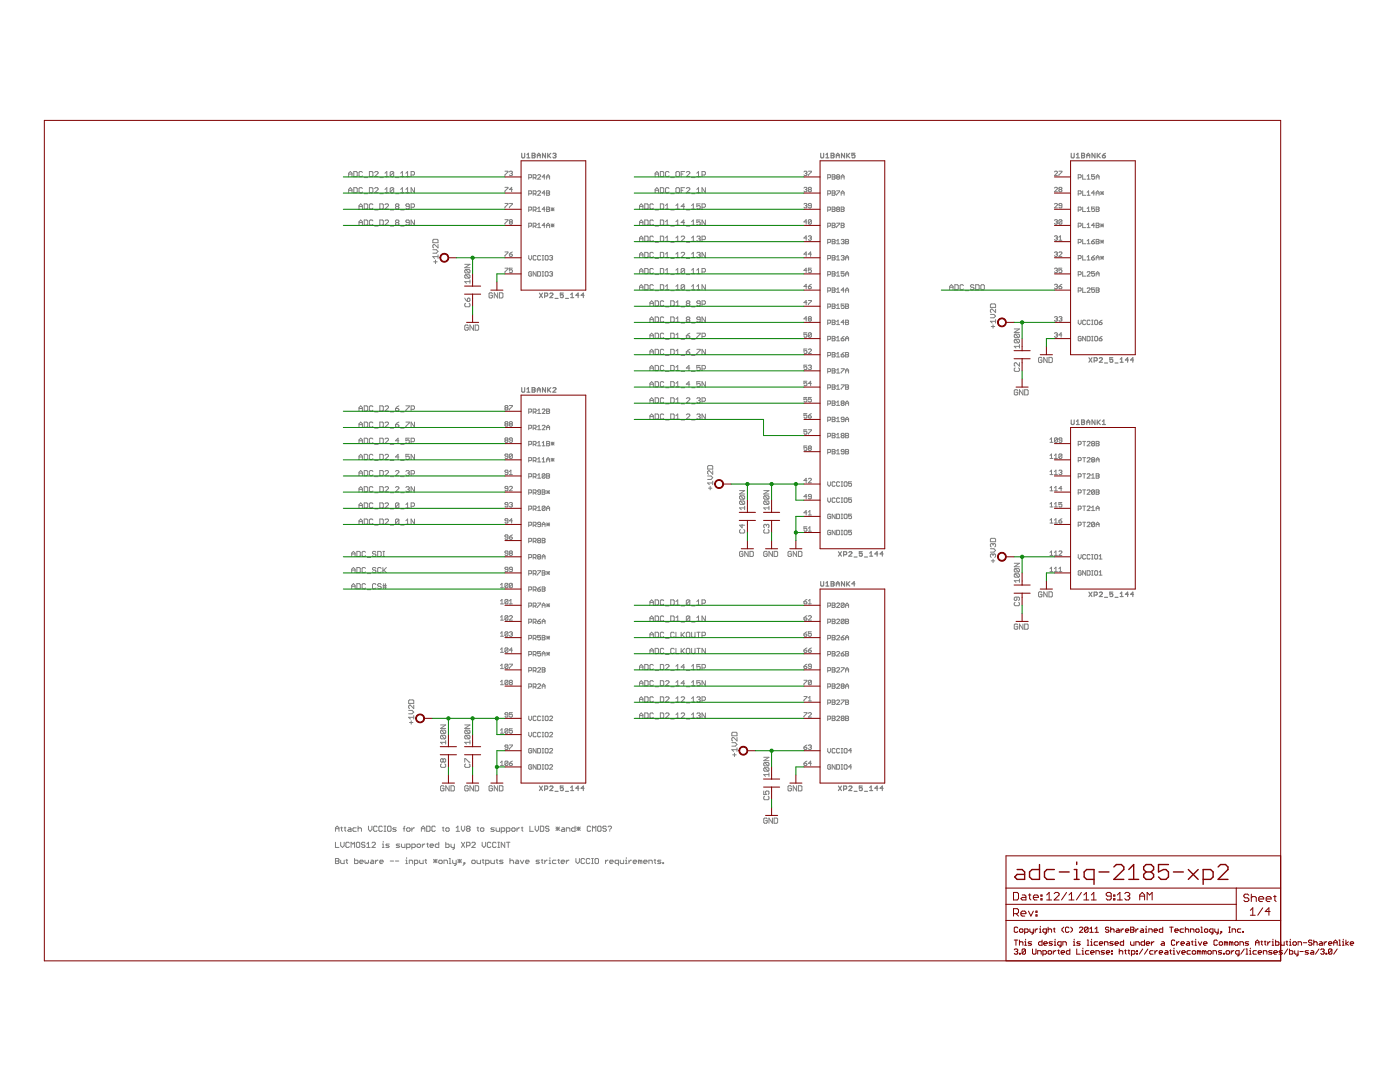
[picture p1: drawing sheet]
<svg xmlns="http://www.w3.org/2000/svg" width="279mm" height="216mm" viewBox="0 0 279 216" stroke-linecap="round" stroke-linejoin="round" font-family="sans-serif">
<g fill="#808080" stroke="#808080" stroke-width=".2">
<path d="M67 165.2v.7z"/>
<path d="M67 165.2l.3-.4z"/>
<path d="M67.3 164.8l.3 .4z"/>
<path d="M67.6 165.2v.7z"/>
<path d="M67 165.4h.6z"/>
<path d="M68.2 165v.7z"/>
<path d="M68.2 165.7l.1 .2z"/>
<path d="M68 165.2h.3z"/>
<path d="M68.9 165v.7z"/>
<path d="M68.9 165.7l.1 .2z"/>
<path d="M68.7 165.2h.3z"/>
<path d="M69.6 165.2h.3z"/>
<path d="M69.9 165.2l.2 .2z"/>
<path d="M70.1 165.4v.5z"/>
<path d="M69.6 165.9h.5z"/>
<path d="M69.4 165.7l.2 .2z"/>
<path d="M69.6 165.5l-.2 .2z"/>
<path d="M69.6 165.5h.5z"/>
<path d="M70.6 165.2h.5z"/>
<path d="M70.6 165.2l-.2 .2z"/>
<path d="M70.4 165.4v.3z"/>
<path d="M70.4 165.7l.2 .2z"/>
<path d="M70.6 165.9h.5z"/>
<path d="M71.5 164.8v1.1z"/>
<path d="M71.5 165.4l.1-.2z"/>
<path d="M71.6 165.2h.4z"/>
<path d="M72 165.2l.1 .2z"/>
<path d="M72.1 165.4v.5z"/>
<path d="M73.5 164.8v.7z"/>
<path d="M73.5 165.5l.4 .4z"/>
<path d="M73.9 165.9l.3-.4z"/>
<path d="M74.2 164.8v.7z"/>
<path d="M75.1 164.8l.2 .2z"/>
<path d="M74.7 164.8h.4z"/>
<path d="M74.7 164.8l-.1 .2z"/>
<path d="M74.6 165v.7z"/>
<path d="M74.6 165.7l.1 .2z"/>
<path d="M74.7 165.9h.4z"/>
<path d="M75.1 165.9l.2-.2z"/>
<path d="M76.1 164.8l.2 .2z"/>
<path d="M75.8 164.8h.3z"/>
<path d="M75.6 165l.2-.2z"/>
<path d="M75.6 165v.7z"/>
<path d="M75.6 165.7l.2 .2z"/>
<path d="M75.8 165.9h.3z"/>
<path d="M76.1 165.9l.2-.2z"/>
<path d="M76.6 165.9h.4z"/>
<path d="M76.8 164.8v1.1z"/>
<path d="M76.6 164.8h.4z"/>
<path d="M77.5 164.8h.4z"/>
<path d="M77.5 164.8l-.2 .2z"/>
<path d="M77.3 165v.7z"/>
<path d="M77.3 165.7l.2 .2z"/>
<path d="M77.5 165.9h.4z"/>
<path d="M77.9 165.9l.1-.2z"/>
<path d="M78 165v.7z"/>
<path d="M77.9 164.8l.1 .2z"/>
<path d="M78.4 165.9h.5z"/>
<path d="M78.9 165.9l.2-.2z"/>
<path d="M78.9 165.5l.2 .2z"/>
<path d="M78.5 165.5h.4z"/>
<path d="M78.4 165.4l.1 .1z"/>
<path d="M78.4 165.4l.1-.2z"/>
<path d="M78.5 165.2h.6z"/>
<path d="M80.6 165v.9z"/>
<path d="M80.6 165l.2-.2z"/>
<path d="M80.5 165.4h.3z"/>
<path d="M81.3 165.9h.4z"/>
<path d="M81.7 165.9l.2-.2z"/>
<path d="M81.9 165.4v.3z"/>
<path d="M81.7 165.2l.2 .2z"/>
<path d="M81.3 165.2h.4z"/>
<path d="M81.3 165.2l-.1 .2z"/>
<path d="M81.2 165.4v.3z"/>
<path d="M81.2 165.7l.1 .2z"/>
<path d="M82.2 165.2v.7z"/>
<path d="M82.2 165.5l.3-.3z"/>
<path d="M82.5 165.2h.2z"/>
<path d="M84.1 165.2v.7z"/>
<path d="M84.1 165.2l.4-.4z"/>
<path d="M84.5 164.8l.3 .4z"/>
<path d="M84.8 165.2v.7z"/>
<path d="M84.1 165.4h.7z"/>
<path d="M85.2 164.8v1.1z"/>
<path d="M85.2 165.9h.5z"/>
<path d="M85.7 165.9l.1-.2z"/>
<path d="M85.8 165v.7z"/>
<path d="M85.7 164.8l.1 .2z"/>
<path d="M85.2 164.8h.5z"/>
<path d="M86.7 164.8l.2 .2z"/>
<path d="M86.4 164.8h.3z"/>
<path d="M86.4 164.8l-.2 .2z"/>
<path d="M86.2 165v.7z"/>
<path d="M86.2 165.7l.2 .2z"/>
<path d="M86.4 165.9h.3z"/>
<path d="M86.7 165.9l.2-.2z"/>
<path d="M88.4 165v.7z"/>
<path d="M88.4 165.7l.2 .2z"/>
<path d="M88.3 165.2h.3z"/>
<path d="M89.1 165.9h.4z"/>
<path d="M89.5 165.9l.1-.2z"/>
<path d="M89.6 165.4v.3z"/>
<path d="M89.5 165.2l.1 .2z"/>
<path d="M89.1 165.2h.4z"/>
<path d="M89.1 165.2l-.1 .2z"/>
<path d="M89 165.4v.3z"/>
<path d="M89 165.7l.1 .2z"/>
<path d="M91 165.2l.4-.4z"/>
<path d="M91.4 164.8v1.1z"/>
<path d="M91 165.9h.7z"/>
<path d="M92.1 164.8v.7z"/>
<path d="M92.1 165.5l.3 .4z"/>
<path d="M92.8 165.5l-.4 .4z"/>
<path d="M92.8 164.8v.7z"/>
<path d="M93.1 165l.2-.2z"/>
<path d="M93.3 164.8h.3z"/>
<path d="M93.6 164.8l.2 .2z"/>
<path d="M93.8 165v.2z"/>
<path d="M93.6 165.4l.2-.2z"/>
<path d="M93.6 165.4l.2 .1z"/>
<path d="M93.8 165.5v.2z"/>
<path d="M93.6 165.9l.2-.2z"/>
<path d="M93.3 165.9h.3z"/>
<path d="M93.1 165.7l.2 .2z"/>
<path d="M93.1 165.5v.2z"/>
<path d="M93.1 165.5l.2-.1z"/>
<path d="M93.1 165.2l.2 .2z"/>
<path d="M93.1 165v.2z"/>
<path d="M93.3 165.4h.3z"/>
<path d="M95.4 165v.7z"/>
<path d="M95.4 165.7l.1 .2z"/>
<path d="M95.2 165.2h.3z"/>
<path d="M96.1 165.9h.3z"/>
<path d="M96.4 165.9l.2-.2z"/>
<path d="M96.6 165.4v.3z"/>
<path d="M96.4 165.2l.2 .2z"/>
<path d="M96.1 165.2h.3z"/>
<path d="M96.1 165.2l-.2 .2z"/>
<path d="M95.9 165.4v.3z"/>
<path d="M95.9 165.7l.2 .2z"/>
<path d="M98 165.9h.5z"/>
<path d="M98.5 165.9l.2-.2z"/>
<path d="M98.5 165.5l.2 .2z"/>
<path d="M98.1 165.5h.4z"/>
<path d="M98 165.4l.1 .1z"/>
<path d="M98 165.4l.1-.2z"/>
<path d="M98.1 165.2h.6z"/>
<path d="M99 165.2v.5z"/>
<path d="M99 165.7l.2 .2z"/>
<path d="M99.2 165.9h.5z"/>
<path d="M99.7 165.2v.7z"/>
<path d="M100 165.2v1z"/>
<path d="M100 165.2h.6z"/>
<path d="M100.6 165.2l.1 .2z"/>
<path d="M100.7 165.4v.3z"/>
<path d="M100.7 165.7l-.1 .2z"/>
<path d="M100 165.9h.6z"/>
<path d="M101.1 165.2v1z"/>
<path d="M101.1 165.2h.5z"/>
<path d="M101.6 165.2l.2 .2z"/>
<path d="M101.8 165.4v.3z"/>
<path d="M101.8 165.7l-.2 .2z"/>
<path d="M101.1 165.9h.5z"/>
<path d="M102.3 165.9h.3z"/>
<path d="M102.6 165.9l.2-.2z"/>
<path d="M102.8 165.4v.3z"/>
<path d="M102.6 165.2l.2 .2z"/>
<path d="M102.3 165.2h.3z"/>
<path d="M102.3 165.2l-.2 .2z"/>
<path d="M102.1 165.4v.3z"/>
<path d="M102.1 165.7l.2 .2z"/>
<path d="M103.2 165.2v.7z"/>
<path d="M103.2 165.5l.3-.3z"/>
<path d="M103.5 165.2h.2z"/>
<path d="M104.2 165v.7z"/>
<path d="M104.2 165.7l.2 .2z"/>
<path d="M104 165.2h.4z"/>
<path d="M105.7 164.8v1.1z"/>
<path d="M105.7 165.9h.7z"/>
<path d="M106.8 164.8v.7z"/>
<path d="M106.8 165.5l.3 .4z"/>
<path d="M107.5 165.5l-.4 .4z"/>
<path d="M107.5 164.8v.7z"/>
<path d="M107.8 164.8v1.1z"/>
<path d="M107.8 165.9h.6z"/>
<path d="M108.4 165.9l.1-.2z"/>
<path d="M108.5 165v.7z"/>
<path d="M108.4 164.8l.1 .2z"/>
<path d="M107.8 164.8h.6z"/>
<path d="M109.4 164.8l.2 .2z"/>
<path d="M109.1 164.8h.3z"/>
<path d="M109.1 164.8l-.2 .2z"/>
<path d="M108.9 165v.2z"/>
<path d="M108.9 165.2l.2 .2z"/>
<path d="M109.1 165.4h.3z"/>
<path d="M109.4 165.4l.2 .1z"/>
<path d="M109.6 165.5v.2z"/>
<path d="M109.6 165.7l-.2 .2z"/>
<path d="M109.1 165.9h.3z"/>
<path d="M108.9 165.7l.2 .2z"/>
<path d="M111 165l.7 .7z"/>
<path d="M111 165.7l.7-.7z"/>
<path d="M111 165.4h.7z"/>
<path d="M111.3 165v.7z"/>
<path d="M112.2 165.2h.3z"/>
<path d="M112.5 165.2l.2 .2z"/>
<path d="M112.7 165.4v.5z"/>
<path d="M112.2 165.9h.5z"/>
<path d="M112 165.7l.2 .2z"/>
<path d="M112.2 165.5l-.2 .2z"/>
<path d="M112.2 165.5h.5z"/>
<path d="M113 165.2v.7z"/>
<path d="M113 165.2h.6z"/>
<path d="M113.6 165.2l.1 .2z"/>
<path d="M113.7 165.4v.5z"/>
<path d="M114.8 164.8v1.1z"/>
<path d="M114.2 165.9h.6z"/>
<path d="M114.1 165.7l.1 .2z"/>
<path d="M114.1 165.4v.3z"/>
<path d="M114.1 165.4l.1-.2z"/>
<path d="M114.2 165.2h.6z"/>
<path d="M115.1 165l.7 .7z"/>
<path d="M115.8 165l-.7 .7z"/>
<path d="M115.1 165.4h.7z"/>
<path d="M115.5 165v.7z"/>
<path d="M117.7 164.8l.2 .2z"/>
<path d="M117.4 164.8h.3z"/>
<path d="M117.4 164.8l-.2 .2z"/>
<path d="M117.2 165v.7z"/>
<path d="M117.2 165.7l.2 .2z"/>
<path d="M117.4 165.9h.3z"/>
<path d="M117.7 165.9l.2-.2z"/>
<path d="M118.2 164.8v1.1z"/>
<path d="M118.2 164.8l.4 .4z"/>
<path d="M118.6 165.2l.3-.4z"/>
<path d="M118.9 164.8v1.1z"/>
<path d="M119.4 164.8h.4z"/>
<path d="M119.4 164.8l-.1 .2z"/>
<path d="M119.3 165v.7z"/>
<path d="M119.3 165.7l.1 .2z"/>
<path d="M119.4 165.9h.4z"/>
<path d="M119.8 165.9l.2-.2z"/>
<path d="M120 165v.7z"/>
<path d="M119.8 164.8l.2 .2z"/>
<path d="M120.8 164.8l.2 .2z"/>
<path d="M120.5 164.8h.3z"/>
<path d="M120.5 164.8l-.2 .2z"/>
<path d="M120.3 165v.2z"/>
<path d="M120.3 165.2l.2 .2z"/>
<path d="M120.5 165.4h.3z"/>
<path d="M120.8 165.4l.2 .1z"/>
<path d="M121 165.5v.2z"/>
<path d="M120.8 165.9l.2-.2z"/>
<path d="M120.5 165.9h.3z"/>
<path d="M120.3 165.7l.2 .2z"/>
<path d="M121.3 165l.2-.2z"/>
<path d="M121.5 164.8h.4z"/>
<path d="M121.9 164.8l.1 .2z"/>
<path d="M122 165v.2z"/>
<path d="M121.7 165.5l.3-.3z"/>
<path d="M121.7 165.7v.2z"/>
<path d="M67 168.1v1z"/>
<path d="M67 169.1h.6z"/>
<path d="M68 168.1v.7z"/>
<path d="M68 168.8l.3 .3z"/>
<path d="M68.3 169.1l.4-.3z"/>
<path d="M68.7 168.1v.7z"/>
<path d="M69.6 168.1l.1 .1z"/>
<path d="M69.2 168.1h.4z"/>
<path d="M69.2 168.1l-.2 .1z"/>
<path d="M69 168.2v.7z"/>
<path d="M69 168.9l.2 .2z"/>
<path d="M69.2 169.1h.4z"/>
<path d="M69.6 169.1l.1-.2z"/>
<path d="M70.1 168.1v1z"/>
<path d="M70.1 168.1l.3 .3z"/>
<path d="M70.8 168.1l-.4 .3z"/>
<path d="M70.8 168.1v1z"/>
<path d="M71.3 168.1h.3z"/>
<path d="M71.3 168.1l-.2 .1z"/>
<path d="M71.1 168.2v.7z"/>
<path d="M71.1 168.9l.2 .2z"/>
<path d="M71.3 169.1h.3z"/>
<path d="M71.6 169.1l.2-.2z"/>
<path d="M71.8 168.2v.7z"/>
<path d="M71.6 168.1l.2 .1z"/>
<path d="M72.7 168.1l.1 .1z"/>
<path d="M72.3 168.1h.4z"/>
<path d="M72.3 168.1l-.1 .1z"/>
<path d="M72.2 168.2v.2z"/>
<path d="M72.2 168.4l.1 .2z"/>
<path d="M72.3 168.6h.4z"/>
<path d="M72.7 168.6l.1 .2z"/>
<path d="M72.8 168.8v.1z"/>
<path d="M72.8 168.9l-.1 .2z"/>
<path d="M72.3 169.1h.4z"/>
<path d="M72.2 168.9l.1 .2z"/>
<path d="M73.5 168.1l-.3 .3z"/>
<path d="M73.5 168.1v1z"/>
<path d="M73.2 169.1h.7z"/>
<path d="M74.2 169.1h.7z"/>
<path d="M74.2 169.1l.7-.7z"/>
<path d="M74.9 168.2v.2z"/>
<path d="M74.7 168.1l.2 .1z"/>
<path d="M74.4 168.1h.3z"/>
<path d="M74.4 168.1l-.2 .1z"/>
<path d="M76.3 168.4h.2z"/>
<path d="M76.5 168.4v.7z"/>
<path d="M76.3 169.1h.3z"/>
<path d="M76.5 167.9v.2z"/>
<path d="M77 169.1h.5z"/>
<path d="M77.5 169.1l.2-.2z"/>
<path d="M77.5 168.8l.2 .1z"/>
<path d="M77.2 168.8h.3z"/>
<path d="M77 168.6l.2 .2z"/>
<path d="M77 168.6l.2-.2z"/>
<path d="M77.2 168.4h.5z"/>
<path d="M79.1 169.1h.5z"/>
<path d="M79.6 169.1l.2-.2z"/>
<path d="M79.6 168.8l.2 .1z"/>
<path d="M79.2 168.8h.4z"/>
<path d="M79.1 168.6l.1 .2z"/>
<path d="M79.1 168.6l.1-.2z"/>
<path d="M79.2 168.4h.6z"/>
<path d="M80.1 168.4v.5z"/>
<path d="M80.1 168.9l.2 .2z"/>
<path d="M80.3 169.1h.5z"/>
<path d="M80.8 168.4v.7z"/>
<path d="M81.2 168.4v1z"/>
<path d="M81.2 168.4h.5z"/>
<path d="M81.7 168.4l.2 .2z"/>
<path d="M81.9 168.6v.3z"/>
<path d="M81.9 168.9l-.2 .2z"/>
<path d="M81.2 169.1h.5z"/>
<path d="M82.2 168.4v1z"/>
<path d="M82.2 168.4h.5z"/>
<path d="M82.7 168.4l.2 .2z"/>
<path d="M82.9 168.6v.3z"/>
<path d="M82.9 168.9l-.2 .2z"/>
<path d="M82.2 169.1h.5z"/>
<path d="M83.4 169.1h.4z"/>
<path d="M83.8 169.1l.1-.2z"/>
<path d="M83.9 168.6v.3z"/>
<path d="M83.8 168.4l.1 .2z"/>
<path d="M83.4 168.4h.4z"/>
<path d="M83.2 168.6l.2-.2z"/>
<path d="M83.2 168.6v.3z"/>
<path d="M83.2 168.9l.2 .2z"/>
<path d="M84.3 168.4v.7z"/>
<path d="M84.3 168.8l.3-.4z"/>
<path d="M84.6 168.4h.2z"/>
<path d="M85.3 168.2v.7z"/>
<path d="M85.3 168.9l.2 .2z"/>
<path d="M85.2 168.4h.3z"/>
<path d="M86 169.1h.4z"/>
<path d="M85.8 168.9l.2 .2z"/>
<path d="M85.8 168.6v.3z"/>
<path d="M85.8 168.6l.2-.2z"/>
<path d="M86 168.4h.4z"/>
<path d="M86.4 168.4l.1 .2z"/>
<path d="M86.5 168.6v.2z"/>
<path d="M85.8 168.8h.7z"/>
<path d="M87.6 168.1v1z"/>
<path d="M87 169.1h.6z"/>
<path d="M86.9 168.9l.1 .2z"/>
<path d="M86.9 168.6v.3z"/>
<path d="M86.9 168.6l.1-.2z"/>
<path d="M87 168.4h.6z"/>
<path d="M89 168.1v1z"/>
<path d="M89 169.1h.5z"/>
<path d="M89.5 169.1l.1-.2z"/>
<path d="M89.6 168.6v.3z"/>
<path d="M89.5 168.4l.1 .2z"/>
<path d="M89 168.4h.5z"/>
<path d="M90 168.4v.5z"/>
<path d="M90 168.9l.2 .2z"/>
<path d="M90.2 169.1h.5z"/>
<path d="M90.7 168.4v.9z"/>
<path d="M90.7 169.3l-.2 .1z"/>
<path d="M90.3 169.4h.2z"/>
<path d="M92.1 168.1l.7 1z"/>
<path d="M92.8 168.1l-.7 1z"/>
<path d="M93.1 168.1v1z"/>
<path d="M93.1 168.1h.5z"/>
<path d="M93.6 168.1l.2 .1z"/>
<path d="M93.8 168.2v.4z"/>
<path d="M93.6 168.8l.2-.2z"/>
<path d="M93.1 168.8h.5z"/>
<path d="M94.1 169.1h.7z"/>
<path d="M94.1 169.1l.7-.7z"/>
<path d="M94.8 168.2v.2z"/>
<path d="M94.7 168.1l.1 .1z"/>
<path d="M94.3 168.1h.4z"/>
<path d="M94.3 168.1l-.2 .1z"/>
<path d="M96.2 168.1v.7z"/>
<path d="M96.2 168.8l.4 .3z"/>
<path d="M96.6 169.1l.3-.3z"/>
<path d="M96.9 168.1v.7z"/>
<path d="M97.8 168.1l.2 .1z"/>
<path d="M97.5 168.1h.3z"/>
<path d="M97.3 168.2l.2-.1z"/>
<path d="M97.3 168.2v.7z"/>
<path d="M97.3 168.9l.2 .2z"/>
<path d="M97.5 169.1h.3z"/>
<path d="M97.8 169.1l.2-.2z"/>
<path d="M98.8 168.1l.2 .1z"/>
<path d="M98.5 168.1h.3z"/>
<path d="M98.5 168.1l-.2 .1z"/>
<path d="M98.3 168.2v.7z"/>
<path d="M98.3 168.9l.2 .2z"/>
<path d="M98.5 169.1h.3z"/>
<path d="M98.8 169.1l.2-.2z"/>
<path d="M99.4 169.1h.3z"/>
<path d="M99.5 168.1v1z"/>
<path d="M99.4 168.1h.3z"/>
<path d="M100 168.1v1z"/>
<path d="M100 168.1l.7 1z"/>
<path d="M100.7 168.1v1z"/>
<path d="M101.4 168.1v1z"/>
<path d="M101.1 168.1h.7z"/>
<path d="M67 171.3v1z"/>
<path d="M67 171.3h.5z"/>
<path d="M67.5 171.3l.1 .2z"/>
<path d="M67.6 171.5v.1z"/>
<path d="M67.6 171.6l-.1 .2z"/>
<path d="M67.5 171.8l.1 .2z"/>
<path d="M67.6 172v.1z"/>
<path d="M67.6 172.1l-.1 .2z"/>
<path d="M67 172.3h.5z"/>
<path d="M67 171.8h.5z"/>
<path d="M68 171.6v.5z"/>
<path d="M68 172.1l.2 .2z"/>
<path d="M68.2 172.3h.5z"/>
<path d="M68.7 171.6v.7z"/>
<path d="M69.2 171.5v.6z"/>
<path d="M69.2 172.1l.2 .2z"/>
<path d="M69 171.6h.4z"/>
<path d="M70.8 171.3v1z"/>
<path d="M70.8 172.3h.5z"/>
<path d="M71.3 172.3l.2-.2z"/>
<path d="M71.5 171.8v.3z"/>
<path d="M71.3 171.6l.2 .2z"/>
<path d="M70.8 171.6h.5z"/>
<path d="M72 172.3h.3z"/>
<path d="M71.8 172.1l.2 .2z"/>
<path d="M71.8 171.8v.3z"/>
<path d="M71.8 171.8l.2-.2z"/>
<path d="M72 171.6h.3z"/>
<path d="M72.3 171.6l.2 .2z"/>
<path d="M72.5 171.8v.2z"/>
<path d="M71.8 172h.7z"/>
<path d="M72.8 171.6v.5z"/>
<path d="M72.8 172.1l.2 .2z"/>
<path d="M73 172.3l.2-.2z"/>
<path d="M73.2 172.1l.2 .2z"/>
<path d="M73.4 172.3l.1-.2z"/>
<path d="M73.5 171.6v.5z"/>
<path d="M74.1 171.6h.3z"/>
<path d="M74.4 171.6l.2 .2z"/>
<path d="M74.6 171.8v.5z"/>
<path d="M74.1 172.3h.5z"/>
<path d="M73.9 172.1l.2 .2z"/>
<path d="M73.9 172.1l.2-.1z"/>
<path d="M74.1 172h.5z"/>
<path d="M74.9 171.6v.7z"/>
<path d="M74.9 172l.4-.4z"/>
<path d="M75.3 171.6h.1z"/>
<path d="M76 172.3h.3z"/>
<path d="M75.8 172.1l.2 .2z"/>
<path d="M75.8 171.8v.3z"/>
<path d="M75.8 171.8l.2-.2z"/>
<path d="M76 171.6h.3z"/>
<path d="M76.3 171.6l.2 .2z"/>
<path d="M76.5 171.8v.2z"/>
<path d="M75.8 172h.7z"/>
<path d="M77.9 171.8h.6z"/>
<path d="M78.9 171.8h.7z"/>
<path d="M81 171.6h.2z"/>
<path d="M81.2 171.6v.7z"/>
<path d="M81 172.3h.3z"/>
<path d="M81.2 171.1v.2z"/>
<path d="M81.7 171.6v.7z"/>
<path d="M81.7 171.6h.5z"/>
<path d="M82.2 171.6l.2 .2z"/>
<path d="M82.4 171.8v.5z"/>
<path d="M82.7 171.6v1.1z"/>
<path d="M82.7 171.6h.5z"/>
<path d="M83.2 171.6l.2 .2z"/>
<path d="M83.4 171.8v.3z"/>
<path d="M83.4 172.1l-.2 .2z"/>
<path d="M82.7 172.3h.5z"/>
<path d="M83.8 171.6v.5z"/>
<path d="M83.8 172.1l.1 .2z"/>
<path d="M83.9 172.3h.6z"/>
<path d="M84.5 171.6v.7z"/>
<path d="M85 171.5v.6z"/>
<path d="M85 172.1l.1 .2z"/>
<path d="M84.8 171.6h.3z"/>
<path d="M86.5 171.5l.7 .6z"/>
<path d="M86.5 172.1l.7-.6z"/>
<path d="M86.5 171.8h.7z"/>
<path d="M86.9 171.5v.6z"/>
<path d="M87.7 172.3h.4z"/>
<path d="M88.1 172.3l.2-.2z"/>
<path d="M88.3 171.8v.3z"/>
<path d="M88.1 171.6l.2 .2z"/>
<path d="M87.7 171.6h.4z"/>
<path d="M87.7 171.6l-.1 .2z"/>
<path d="M87.6 171.8v.3z"/>
<path d="M87.6 172.1l.1 .2z"/>
<path d="M88.6 171.6v.7z"/>
<path d="M88.6 171.6h.5z"/>
<path d="M89.1 171.6l.2 .2z"/>
<path d="M89.3 171.8v.5z"/>
<path d="M89.6 171.3h.2z"/>
<path d="M89.8 171.3v1z"/>
<path d="M89.6 172.3h.4z"/>
<path d="M90.3 171.6v.5z"/>
<path d="M90.3 172.1l.2 .2z"/>
<path d="M90.5 172.3h.5z"/>
<path d="M91 171.6v.9z"/>
<path d="M90.8 172.7l.2-.2z"/>
<path d="M90.7 172.7h.1z"/>
<path d="M91.4 171.5l.7 .6z"/>
<path d="M91.4 172.1l.7-.6z"/>
<path d="M91.4 171.8h.7z"/>
<path d="M91.7 171.5v.6z"/>
<path d="M92.4 172.7l.4-.4z"/>
<path d="M92.8 172.1v.2z"/>
<path d="M92.6 172.1h.2z"/>
<path d="M92.6 172.1v.2z"/>
<path d="M92.6 172.3h.2z"/>
<path d="M94.3 172.3h.4z"/>
<path d="M94.7 172.3l.1-.2z"/>
<path d="M94.8 171.8v.3z"/>
<path d="M94.7 171.6l.1 .2z"/>
<path d="M94.3 171.6h.4z"/>
<path d="M94.3 171.6l-.2 .2z"/>
<path d="M94.1 171.8v.3z"/>
<path d="M94.1 172.1l.2 .2z"/>
<path d="M95.2 171.6v.5z"/>
<path d="M95.2 172.1l.2 .2z"/>
<path d="M95.4 172.3h.5z"/>
<path d="M95.9 171.6v.7z"/>
<path d="M96.4 171.5v.6z"/>
<path d="M96.4 172.1l.2 .2z"/>
<path d="M96.2 171.6h.4z"/>
<path d="M96.9 171.6v1.1z"/>
<path d="M96.9 171.6h.5z"/>
<path d="M97.4 171.6l.2 .2z"/>
<path d="M97.6 171.8v.3z"/>
<path d="M97.4 172.3l.2-.2z"/>
<path d="M96.9 172.3h.5z"/>
<path d="M98 171.6v.5z"/>
<path d="M98 172.1l.1 .2z"/>
<path d="M98.1 172.3h.6z"/>
<path d="M98.7 171.6v.7z"/>
<path d="M99.2 171.5v.6z"/>
<path d="M99.2 172.1l.2 .2z"/>
<path d="M99 171.6h.4z"/>
<path d="M99.7 172.3h.5z"/>
<path d="M100.2 172.3l.2-.2z"/>
<path d="M100.2 172l.2 .1z"/>
<path d="M99.9 172h.3z"/>
<path d="M99.7 171.8l.2 .2z"/>
<path d="M99.7 171.8l.2-.2z"/>
<path d="M99.9 171.6h.5z"/>
<path d="M101.8 171.3v1z"/>
<path d="M101.8 171.8l.1-.2z"/>
<path d="M101.9 171.6h.4z"/>
<path d="M102.3 171.6l.2 .2z"/>
<path d="M102.5 171.8v.5z"/>
<path d="M103 171.6h.3z"/>
<path d="M103.3 171.6l.2 .2z"/>
<path d="M103.5 171.8v.5z"/>
<path d="M103 172.3h.5z"/>
<path d="M102.8 172.1l.2 .2z"/>
<path d="M102.8 172.1l.2-.1z"/>
<path d="M103 172h.5z"/>
<path d="M103.8 171.6l.4 .7z"/>
<path d="M104.5 171.6l-.3 .7z"/>
<path d="M105.1 172.3h.3z"/>
<path d="M104.9 172.1l.2 .2z"/>
<path d="M104.9 171.8v.3z"/>
<path d="M104.9 171.8l.2-.2z"/>
<path d="M105.1 171.6h.3z"/>
<path d="M105.4 171.6l.2 .2z"/>
<path d="M105.6 171.8v.2z"/>
<path d="M104.9 172h.7z"/>
<path d="M107 172.3h.5z"/>
<path d="M107.5 172.3l.2-.2z"/>
<path d="M107.5 172l.2 .1z"/>
<path d="M107.1 172h.4z"/>
<path d="M107 171.8l.1 .2z"/>
<path d="M107 171.8l.1-.2z"/>
<path d="M107.1 171.6h.6z"/>
<path d="M108.2 171.5v.6z"/>
<path d="M108.2 172.1l.2 .2z"/>
<path d="M108 171.6h.4z"/>
<path d="M108.7 171.6v.7z"/>
<path d="M108.7 172l.4-.4z"/>
<path d="M109.1 171.6h.1z"/>
<path d="M109.6 171.6h.1z"/>
<path d="M109.7 171.6v.7z"/>
<path d="M109.6 172.3h.3z"/>
<path d="M109.7 171.1v.2z"/>
<path d="M110.4 171.6h.6z"/>
<path d="M110.4 171.6l-.1 .2z"/>
<path d="M110.3 171.8v.3z"/>
<path d="M110.3 172.1l.1 .2z"/>
<path d="M110.4 172.3h.6z"/>
<path d="M111.5 171.5v.6z"/>
<path d="M111.5 172.1l.2 .2z"/>
<path d="M111.3 171.6h.4z"/>
<path d="M112.2 172.3h.3z"/>
<path d="M112 172.1l.2 .2z"/>
<path d="M112 171.8v.3z"/>
<path d="M112 171.8l.2-.2z"/>
<path d="M112.2 171.6h.3z"/>
<path d="M112.5 171.6l.2 .2z"/>
<path d="M112.7 171.8v.2z"/>
<path d="M112 172h.7z"/>
<path d="M113 171.6v.7z"/>
<path d="M113 172l.4-.4z"/>
<path d="M113.4 171.6h.2z"/>
<path d="M114.9 171.3v.7z"/>
<path d="M114.9 172l.4 .3z"/>
<path d="M115.3 172.3l.3-.3z"/>
<path d="M115.6 171.3v.7z"/>
<path d="M116.5 171.3l.2 .2z"/>
<path d="M116.1 171.3h.4z"/>
<path d="M116.1 171.3l-.1 .2z"/>
<path d="M116 171.5v.6z"/>
<path d="M116 172.1l.1 .2z"/>
<path d="M116.1 172.3h.4z"/>
<path d="M116.5 172.3l.2-.2z"/>
<path d="M117.5 171.3l.2 .2z"/>
<path d="M117.2 171.3h.3z"/>
<path d="M117 171.5l.2-.2z"/>
<path d="M117 171.5v.6z"/>
<path d="M117 172.1l.2 .2z"/>
<path d="M117.2 172.3h.3z"/>
<path d="M117.5 172.3l.2-.2z"/>
<path d="M118.1 172.3h.3z"/>
<path d="M118.2 171.3v1z"/>
<path d="M118.1 171.3h.3z"/>
<path d="M118.9 171.3h.4z"/>
<path d="M118.9 171.3l-.2 .2z"/>
<path d="M118.7 171.5v.6z"/>
<path d="M118.7 172.1l.2 .2z"/>
<path d="M118.9 172.3h.4z"/>
<path d="M119.3 172.3l.1-.2z"/>
<path d="M119.4 171.5v.6z"/>
<path d="M119.3 171.3l.1 .2z"/>
<path d="M120.8 171.6v.7z"/>
<path d="M120.8 172l.4-.4z"/>
<path d="M121.2 171.6h.1z"/>
<path d="M121.9 172.3h.3z"/>
<path d="M121.7 172.1l.2 .2z"/>
<path d="M121.7 171.8v.3z"/>
<path d="M121.7 171.8l.2-.2z"/>
<path d="M121.9 171.6h.3z"/>
<path d="M122.2 171.6l.2 .2z"/>
<path d="M122.4 171.8v.2z"/>
<path d="M121.7 172h.7z"/>
<path d="M123.4 171.6v1.1z"/>
<path d="M122.9 171.6h.5z"/>
<path d="M122.9 171.6l-.2 .2z"/>
<path d="M122.7 171.8v.3z"/>
<path d="M122.7 172.1l.2 .2z"/>
<path d="M122.9 172.3h.5z"/>
<path d="M123.8 171.6v.5z"/>
<path d="M123.8 172.1l.2 .2z"/>
<path d="M124 172.3h.5z"/>
<path d="M124.5 171.6v.7z"/>
<path d="M124.8 171.6h.2z"/>
<path d="M125 171.6v.7z"/>
<path d="M124.8 172.3h.4z"/>
<path d="M125 171.1v.2z"/>
<path d="M125.5 171.6v.7z"/>
<path d="M125.5 172l.4-.4z"/>
<path d="M125.9 171.6h.1z"/>
<path d="M126.6 172.3h.3z"/>
<path d="M126.4 172.1l.2 .2z"/>
<path d="M126.4 171.8v.3z"/>
<path d="M126.4 171.8l.2-.2z"/>
<path d="M126.6 171.6h.3z"/>
<path d="M126.9 171.6l.2 .2z"/>
<path d="M127.1 171.8v.2z"/>
<path d="M126.4 172h.7z"/>
<path d="M127.4 171.6v.7z"/>
<path d="M127.4 171.6h.2z"/>
<path d="M127.6 171.6l.2 .2z"/>
<path d="M127.8 171.8v.5z"/>
<path d="M127.8 171.8l.1-.2z"/>
<path d="M127.9 171.6l.2 .2z"/>
<path d="M128.1 171.8v.5z"/>
<path d="M128.6 172.3h.4z"/>
<path d="M128.5 172.1l.1 .2z"/>
<path d="M128.5 171.8v.3z"/>
<path d="M128.5 171.8l.1-.2z"/>
<path d="M128.6 171.6h.4z"/>
<path d="M129 171.6l.1 .2z"/>
<path d="M129.1 171.8v.2z"/>
<path d="M128.5 172h.6z"/>
<path d="M129.5 171.6v.7z"/>
<path d="M129.5 171.6h.5z"/>
<path d="M130 171.6l.2 .2z"/>
<path d="M130.2 171.8v.5z"/>
<path d="M130.7 171.5v.6z"/>
<path d="M130.7 172.1l.2 .2z"/>
<path d="M130.5 171.6h.4z"/>
<path d="M131.2 172.3h.5z"/>
<path d="M131.7 172.3l.2-.2z"/>
<path d="M131.7 172l.2 .1z"/>
<path d="M131.4 172h.3z"/>
<path d="M131.2 171.8l.2 .2z"/>
<path d="M131.2 171.8l.2-.2z"/>
<path d="M131.4 171.6h.5z"/>
<path d="M132.3 172.1v.2z"/>
<path d="M132.3 172.1h.1z"/>
<path d="M132.4 172.1v.2z"/>
<path d="M132.3 172.3h.1z"/>
<path d="M93.3 156.8l.2 .2z"/>
<path d="M92.9 156.8h.4z"/>
<path d="M92.9 156.8l-.1 .2z"/>
<path d="M92.8 157v.6z"/>
<path d="M92.8 157.6l.1 .2z"/>
<path d="M92.9 157.8h.4z"/>
<path d="M93.3 157.8l.2-.2z"/>
<path d="M93.5 157.3v.3z"/>
<path d="M93.1 157.3h.4z"/>
<path d="M93.8 156.8v1z"/>
<path d="M93.8 156.8l.7 1z"/>
<path d="M94.5 156.8v1z"/>
<path d="M94.8 156.8v1z"/>
<path d="M94.8 157.8h.6z"/>
<path d="M95.4 157.8l.1-.2z"/>
<path d="M95.5 157v.6z"/>
<path d="M95.4 156.8l.1 .2z"/>
<path d="M94.8 156.8h.6z"/>
<path d="M98.1 156.8l.2 .2z"/>
<path d="M97.8 156.8h.3z"/>
<path d="M97.8 156.8l-.2 .2z"/>
<path d="M97.6 157v.6z"/>
<path d="M97.6 157.6l.2 .2z"/>
<path d="M97.8 157.8h.3z"/>
<path d="M98.1 157.8l.2-.2z"/>
<path d="M98.3 157.3v.3z"/>
<path d="M97.9 157.3h.4z"/>
<path d="M98.6 156.8v1z"/>
<path d="M98.6 156.8l.7 1z"/>
<path d="M99.3 156.8v1z"/>
<path d="M99.7 156.8v1z"/>
<path d="M99.7 157.8h.5z"/>
<path d="M100.2 157.8l.2-.2z"/>
<path d="M100.4 157v.6z"/>
<path d="M100.2 156.8l.2 .2z"/>
<path d="M99.7 156.8h.5z"/>
<path d="M153 110l.1 .2z"/>
<path d="M152.6 110h.4z"/>
<path d="M152.6 110l-.2 .2z"/>
<path d="M152.4 110.2v.7z"/>
<path d="M152.4 110.9l.2 .1z"/>
<path d="M152.6 111h.4z"/>
<path d="M153 111l.1-.1z"/>
<path d="M153.1 110.5v.4z"/>
<path d="M152.8 110.5h.3z"/>
<path d="M153.5 110v1z"/>
<path d="M153.5 110l.7 1z"/>
<path d="M154.2 110v1z"/>
<path d="M154.5 110v1z"/>
<path d="M154.5 111h.5z"/>
<path d="M155 111l.2-.1z"/>
<path d="M155.2 110.2v.7z"/>
<path d="M155 110l.2 .2z"/>
<path d="M154.5 110h.5z"/>
<path d="M157.8 110l.1 .2z"/>
<path d="M157.4 110h.4z"/>
<path d="M157.4 110l-.1 .2z"/>
<path d="M157.3 110.2v.7z"/>
<path d="M157.3 110.9l.1 .1z"/>
<path d="M157.4 111h.4z"/>
<path d="M157.9 110.9l-.1 .1z"/>
<path d="M157.9 110.5v.4z"/>
<path d="M157.6 110.5h.3z"/>
<path d="M158.3 110v1z"/>
<path d="M158.3 110l.7 1z"/>
<path d="M159 110v1z"/>
<path d="M159.3 110v1z"/>
<path d="M159.3 111h.6z"/>
<path d="M159.9 111l.1-.1z"/>
<path d="M160 110.2v.7z"/>
<path d="M159.9 110l.1 .2z"/>
<path d="M159.3 110h.6z"/>
<path d="M207.8 71.3l.1 .2z"/>
<path d="M207.4 71.3h.4z"/>
<path d="M207.4 71.3l-.1 .2z"/>
<path d="M207.3 71.5v.7z"/>
<path d="M207.3 72.2l.1 .1z"/>
<path d="M207.4 72.3h.4z"/>
<path d="M207.8 72.3l.1-.1z"/>
<path d="M207.9 71.8v.4z"/>
<path d="M207.6 71.8h.3z"/>
<path d="M208.3 71.3v1z"/>
<path d="M208.3 71.3l.7 1z"/>
<path d="M209 71.3v1z"/>
<path d="M209.3 71.3v1z"/>
<path d="M209.3 72.3h.5z"/>
<path d="M209.8 72.3l.2-.1z"/>
<path d="M210 71.5v.7z"/>
<path d="M209.8 71.3l.2 .2z"/>
<path d="M209.3 71.3h.5z"/>
<path d="M157.8 156.8l.1 .2z"/>
<path d="M157.4 156.8h.4z"/>
<path d="M157.4 156.8l-.1 .2z"/>
<path d="M157.3 157v.6z"/>
<path d="M157.3 157.6l.1 .2z"/>
<path d="M157.4 157.8h.4z"/>
<path d="M157.8 157.8l.1-.2z"/>
<path d="M157.9 157.3v.3z"/>
<path d="M157.6 157.3h.3z"/>
<path d="M158.3 156.8v1z"/>
<path d="M158.3 156.8l.7 1z"/>
<path d="M159 156.8v1z"/>
<path d="M159.3 156.8v1z"/>
<path d="M159.3 157.8h.6z"/>
<path d="M159.9 157.8l.1-.2z"/>
<path d="M160 157v.6z"/>
<path d="M159.9 156.8l.1 .2z"/>
<path d="M159.3 156.8h.6z"/>
<path d="M98.1 58.4l.2 .2z"/>
<path d="M97.8 58.4h.3z"/>
<path d="M97.8 58.4l-.2 .2z"/>
<path d="M97.6 58.6v.7z"/>
<path d="M97.6 59.3l.2 .2z"/>
<path d="M97.8 59.5h.3z"/>
<path d="M98.3 59.3l-.2 .2z"/>
<path d="M98.3 58.9v.4z"/>
<path d="M97.9 58.9h.4z"/>
<path d="M98.6 58.4v1.1z"/>
<path d="M98.6 58.4l.7 1.1z"/>
<path d="M99.3 58.4v1.1z"/>
<path d="M99.7 58.4v1.1z"/>
<path d="M99.7 59.5h.5z"/>
<path d="M100.4 59.3l-.2 .2z"/>
<path d="M100.4 58.6v.7z"/>
<path d="M100.2 58.4l.2 .2z"/>
<path d="M99.7 58.4h.5z"/>
<path d="M207.8 118.1l.1 .2z"/>
<path d="M207.4 118.1h.4z"/>
<path d="M207.4 118.1l-.1 .2z"/>
<path d="M207.3 118.3v.6z"/>
<path d="M207.3 118.9l.1 .2z"/>
<path d="M207.4 119.1h.4z"/>
<path d="M207.8 119.1l.1-.2z"/>
<path d="M207.9 118.6v.3z"/>
<path d="M207.6 118.6h.3z"/>
<path d="M208.3 118.1v1z"/>
<path d="M208.3 118.1l.7 1z"/>
<path d="M209 118.1v1z"/>
<path d="M209.3 118.1v1z"/>
<path d="M209.3 119.1h.5z"/>
<path d="M209.8 119.1l.2-.2z"/>
<path d="M210 118.3v.6z"/>
<path d="M209.8 118.1l.2 .2z"/>
<path d="M209.3 118.1h.5z"/>
<path d="M202.4 69.1l.4 .3z"/>
<path d="M202.4 69.1h1.1z"/>
<path d="M203.5 68.7v.7z"/>
<path d="M202.6 68.4h.7z"/>
<path d="M202.4 68.2l.2 .2z"/>
<path d="M202.4 67.9v.3z"/>
<path d="M202.4 67.9l.2-.2z"/>
<path d="M202.6 67.7h.7z"/>
<path d="M203.3 67.7l.2 .2z"/>
<path d="M203.5 67.9v.3z"/>
<path d="M203.5 68.2l-.2 .2z"/>
<path d="M202.6 67.7l.7 .7z"/>
<path d="M202.6 67.4h.7z"/>
<path d="M202.4 67.2l.2 .2z"/>
<path d="M202.4 66.8v.4z"/>
<path d="M202.4 66.8l.2-.1z"/>
<path d="M202.6 66.7h.7z"/>
<path d="M203.3 66.7l.2 .1z"/>
<path d="M203.5 66.8v.4z"/>
<path d="M203.5 67.2l-.2 .2z"/>
<path d="M202.6 66.7l.7 .7z"/>
<path d="M202.4 66.3h1.1z"/>
<path d="M202.4 66.3l1.1-.7z"/>
<path d="M202.4 65.6h1.1z"/>
<path d="M202.9 77.8l.2 .1z"/>
<path d="M202.6 77.8h.3z"/>
<path d="M202.6 77.8l-.2 .1z"/>
<path d="M202.4 77.9v.7z"/>
<path d="M202.4 78.6l.2 .2z"/>
<path d="M202.6 78.8h.3z"/>
<path d="M202.9 78.8l.2-.2z"/>
<path d="M203.1 78.3v.3z"/>
<path d="M202.8 78.3h.3z"/>
<path d="M203.5 77.8v1z"/>
<path d="M203.5 77.8l.7 1z"/>
<path d="M204.2 77.8v1z"/>
<path d="M204.5 77.8v1z"/>
<path d="M204.5 78.8h.5z"/>
<path d="M205.2 78.6l-.2 .2z"/>
<path d="M205.2 77.9v.7z"/>
<path d="M205 77.8l.2 .1z"/>
<path d="M204.5 77.8h.5z"/>
<path d="M152.4 101.3l.4 .4z"/>
<path d="M152.4 101.3h1.1z"/>
<path d="M153.5 101v.7z"/>
<path d="M152.6 100.6h.7z"/>
<path d="M152.4 100.5l.2 .1z"/>
<path d="M152.4 100.1v.4z"/>
<path d="M152.4 100.1l.2-.1z"/>
<path d="M152.6 100h.7z"/>
<path d="M153.3 100l.2 .1z"/>
<path d="M153.5 100.1v.4z"/>
<path d="M153.5 100.5l-.2 .1z"/>
<path d="M152.6 100l.7 .6z"/>
<path d="M152.6 99.6h.7z"/>
<path d="M152.4 99.4l.2 .2z"/>
<path d="M152.4 99.1v.3z"/>
<path d="M152.4 99.1l.2-.2z"/>
<path d="M152.6 98.9h.7z"/>
<path d="M153.3 98.9l.2 .2z"/>
<path d="M153.5 99.1v.3z"/>
<path d="M153.5 99.4l-.2 .2z"/>
<path d="M152.6 98.9l.7 .7z"/>
<path d="M152.4 98.6h1.1z"/>
<path d="M152.4 98.6l1.1-.7z"/>
<path d="M152.4 97.9h1.1z"/>
<path d="M147.6 101.3l.3 .4z"/>
<path d="M147.6 101.3h1z"/>
<path d="M148.6 101v.7z"/>
<path d="M147.8 100.6h.6z"/>
<path d="M147.6 100.5l.2 .1z"/>
<path d="M147.6 100.1v.4z"/>
<path d="M147.6 100.1l.2-.1z"/>
<path d="M147.8 100h.6z"/>
<path d="M148.4 100l.2 .1z"/>
<path d="M148.6 100.1v.4z"/>
<path d="M148.6 100.5l-.2 .1z"/>
<path d="M147.8 100l.6 .6z"/>
<path d="M147.8 99.6h.6z"/>
<path d="M147.6 99.4l.2 .2z"/>
<path d="M147.6 99.1v.3z"/>
<path d="M147.6 99.1l.2-.2z"/>
<path d="M147.8 98.9h.6z"/>
<path d="M148.4 98.9l.2 .2z"/>
<path d="M148.6 99.1v.3z"/>
<path d="M148.6 99.4l-.2 .2z"/>
<path d="M147.8 98.9l.6 .7z"/>
<path d="M147.6 98.6h1z"/>
<path d="M147.6 98.6l1-.7z"/>
<path d="M147.6 97.9h1z"/>
<path d="M148.1 110l.2 .2z"/>
<path d="M147.8 110h.3z"/>
<path d="M147.8 110l-.2 .2z"/>
<path d="M147.6 110.2v.7z"/>
<path d="M147.6 110.9l.2 .1z"/>
<path d="M147.8 111h.3z"/>
<path d="M148.1 111l.2-.1z"/>
<path d="M148.3 110.5v.4z"/>
<path d="M147.9 110.5h.4z"/>
<path d="M148.6 110v1z"/>
<path d="M148.6 110l.7 1z"/>
<path d="M149.3 110v1z"/>
<path d="M149.7 110v1z"/>
<path d="M149.7 111h.5z"/>
<path d="M150.2 111l.1-.1z"/>
<path d="M150.3 110.2v.7z"/>
<path d="M150.2 110l.1 .2z"/>
<path d="M149.7 110h.5z"/>
<path d="M152.4 154.6l.4 .3z"/>
<path d="M152.4 154.6h1.1z"/>
<path d="M153.5 154.2v.7z"/>
<path d="M152.6 153.9h.7z"/>
<path d="M152.4 153.7l.2 .2z"/>
<path d="M152.4 153.4v.3z"/>
<path d="M152.4 153.4l.2-.2z"/>
<path d="M152.6 153.2h.7z"/>
<path d="M153.3 153.2l.2 .2z"/>
<path d="M153.5 153.4v.3z"/>
<path d="M153.5 153.7l-.2 .2z"/>
<path d="M152.6 153.2l.7 .7z"/>
<path d="M152.6 152.8h.7z"/>
<path d="M152.4 152.7l.2 .1z"/>
<path d="M152.4 152.3v.4z"/>
<path d="M152.4 152.3l.2-.2z"/>
<path d="M152.6 152.1h.7z"/>
<path d="M153.3 152.1l.2 .2z"/>
<path d="M153.5 152.3v.4z"/>
<path d="M153.5 152.7l-.2 .1z"/>
<path d="M152.6 152.1l.7 .7z"/>
<path d="M152.4 151.8h1.1z"/>
<path d="M152.4 151.8l1.1-.7z"/>
<path d="M152.4 151.1h1.1z"/>
<path d="M153 163.2l.1 .2z"/>
<path d="M152.6 163.2h.4z"/>
<path d="M152.6 163.2l-.2 .2z"/>
<path d="M152.4 163.4v.7z"/>
<path d="M152.4 164.1l.2 .2z"/>
<path d="M152.6 164.3h.4z"/>
<path d="M153.1 164.1l-.1 .2z"/>
<path d="M153.1 163.7v.4z"/>
<path d="M152.8 163.7h.3z"/>
<path d="M153.5 163.2v1.1z"/>
<path d="M153.5 163.2l.7 1.1z"/>
<path d="M154.2 163.2v1.1z"/>
<path d="M154.5 163.2v1.1z"/>
<path d="M154.5 164.3h.5z"/>
<path d="M155.2 164.1l-.2 .2z"/>
<path d="M155.2 163.4v.7z"/>
<path d="M155 163.2l.2 .2z"/>
<path d="M154.5 163.2h.5z"/>
<path d="M92.8 56.2l.3 .3z"/>
<path d="M92.8 56.2h1z"/>
<path d="M93.8 55.9v.6z"/>
<path d="M92.9 55.5h.7z"/>
<path d="M92.8 55.3l.1 .2z"/>
<path d="M92.8 55v.3z"/>
<path d="M92.8 55l.1-.2z"/>
<path d="M92.9 54.8h.7z"/>
<path d="M93.6 54.8l.2 .2z"/>
<path d="M93.8 55v.3z"/>
<path d="M93.8 55.3l-.2 .2z"/>
<path d="M92.9 54.8l.7 .7z"/>
<path d="M92.9 54.5h.7z"/>
<path d="M92.8 54.3l.1 .2z"/>
<path d="M92.8 54v.3z"/>
<path d="M92.8 54l.1-.2z"/>
<path d="M92.9 53.8h.7z"/>
<path d="M93.6 53.8l.2 .2z"/>
<path d="M93.8 54v.3z"/>
<path d="M93.8 54.3l-.2 .2z"/>
<path d="M92.9 53.8l.7 .7z"/>
<path d="M92.8 53.4h1z"/>
<path d="M92.8 53.4l1-.7z"/>
<path d="M92.8 52.7h1z"/>
<path d="M93.3 64.9l.2 .1z"/>
<path d="M92.9 64.9h.4z"/>
<path d="M92.9 64.9l-.1 .1z"/>
<path d="M92.8 65v.7z"/>
<path d="M92.8 65.7l.1 .2z"/>
<path d="M92.9 65.9h.4z"/>
<path d="M93.3 65.9l.2-.2z"/>
<path d="M93.5 65.4v.3z"/>
<path d="M93.1 65.4h.4z"/>
<path d="M93.8 64.9v1z"/>
<path d="M93.8 64.9l.7 1z"/>
<path d="M94.5 64.9v1z"/>
<path d="M94.8 64.9v1z"/>
<path d="M94.8 65.9h.6z"/>
<path d="M95.4 65.9l.1-.2z"/>
<path d="M95.5 65v.7z"/>
<path d="M95.4 64.9l.1 .1z"/>
<path d="M94.8 64.9h.6z"/>
<path d="M92.8 148.1l.3 .4z"/>
<path d="M92.8 148.1h1z"/>
<path d="M93.8 147.8v.7z"/>
<path d="M92.9 147.4h.7z"/>
<path d="M92.8 147.3l.1 .1z"/>
<path d="M92.8 146.9v.4z"/>
<path d="M92.8 146.9l.1-.2z"/>
<path d="M92.9 146.7h.7z"/>
<path d="M93.6 146.7l.2 .2z"/>
<path d="M93.8 146.9v.4z"/>
<path d="M93.8 147.3l-.2 .1z"/>
<path d="M92.9 146.7l.7 .7z"/>
<path d="M92.9 146.4h.7z"/>
<path d="M92.8 146.2l.1 .2z"/>
<path d="M92.8 145.9v.3z"/>
<path d="M92.8 145.9l.1-.2z"/>
<path d="M92.9 145.7h.7z"/>
<path d="M93.6 145.7l.2 .2z"/>
<path d="M93.8 145.9v.3z"/>
<path d="M93.8 146.2l-.2 .2z"/>
<path d="M92.9 145.7l.7 .7z"/>
<path d="M92.8 145.4h1z"/>
<path d="M92.8 145.4l1-.7z"/>
<path d="M92.8 144.7h1z"/>
<path d="M87.9 148.1l.4 .4z"/>
<path d="M87.9 148.1h1z"/>
<path d="M88.9 147.8v.7z"/>
<path d="M88.1 147.4h.7z"/>
<path d="M87.9 147.3l.2 .1z"/>
<path d="M87.9 146.9v.4z"/>
<path d="M87.9 146.9l.2-.2z"/>
<path d="M88.1 146.7h.7z"/>
<path d="M88.8 146.7l.1 .2z"/>
<path d="M88.9 146.9v.4z"/>
<path d="M88.9 147.3l-.1 .1z"/>
<path d="M88.1 146.7l.7 .7z"/>
<path d="M88.1 146.4h.7z"/>
<path d="M87.9 146.2l.2 .2z"/>
<path d="M87.9 145.9v.3z"/>
<path d="M87.9 145.9l.2-.2z"/>
<path d="M88.1 145.7h.7z"/>
<path d="M88.8 145.7l.1 .2z"/>
<path d="M88.9 145.9v.3z"/>
<path d="M88.9 146.2l-.1 .2z"/>
<path d="M88.1 145.7l.7 .7z"/>
<path d="M87.9 145.4h1z"/>
<path d="M87.9 145.4l1-.7z"/>
<path d="M87.9 144.7h1z"/>
<path d="M88.4 156.8l.2 .2z"/>
<path d="M88.1 156.8h.3z"/>
<path d="M88.1 156.8l-.2 .2z"/>
<path d="M87.9 157v.6z"/>
<path d="M87.9 157.6l.2 .2z"/>
<path d="M88.1 157.8h.3z"/>
<path d="M88.4 157.8l.2-.2z"/>
<path d="M88.6 157.3v.3z"/>
<path d="M88.3 157.3h.3z"/>
<path d="M89 156.8v1z"/>
<path d="M89 156.8l.6 1z"/>
<path d="M89.6 156.8v1z"/>
<path d="M90 156.8v1z"/>
<path d="M90 157.8h.5z"/>
<path d="M90.5 157.8l.2-.2z"/>
<path d="M90.7 157v.6z"/>
<path d="M90.5 156.8l.2 .2z"/>
<path d="M90 156.8h.5z"/>
<path d="M202.4 115.9l.4 .3z"/>
<path d="M202.4 115.9h1.1z"/>
<path d="M203.5 115.5v.7z"/>
<path d="M202.6 115.2h.7z"/>
<path d="M202.4 115l.2 .2z"/>
<path d="M202.4 114.7v.3z"/>
<path d="M202.4 114.7l.2-.2z"/>
<path d="M202.6 114.5h.7z"/>
<path d="M203.3 114.5l.2 .2z"/>
<path d="M203.5 114.7v.3z"/>
<path d="M203.5 115l-.2 .2z"/>
<path d="M202.6 114.5l.7 .7z"/>
<path d="M202.6 114.1h.7z"/>
<path d="M202.4 114l.2 .1z"/>
<path d="M202.4 113.6v.4z"/>
<path d="M202.4 113.6l.2-.1z"/>
<path d="M202.6 113.5h.7z"/>
<path d="M203.3 113.5l.2 .1z"/>
<path d="M203.5 113.6v.4z"/>
<path d="M203.5 114l-.2 .1z"/>
<path d="M202.6 113.5l.7 .6z"/>
<path d="M202.4 113.1h1.1z"/>
<path d="M202.4 113.1l1.1-.7z"/>
<path d="M202.4 112.4h1.1z"/>
<path d="M202.9 124.5l.2 .2z"/>
<path d="M202.6 124.5h.3z"/>
<path d="M202.6 124.5l-.2 .2z"/>
<path d="M202.4 124.7v.7z"/>
<path d="M202.4 125.4l.2 .2z"/>
<path d="M202.6 125.6h.3z"/>
<path d="M202.9 125.6l.2-.2z"/>
<path d="M203.1 125.1v.3z"/>
<path d="M202.8 125.1h.3z"/>
<path d="M203.5 124.5v1.1z"/>
<path d="M203.5 124.5l.7 1.1z"/>
<path d="M204.2 124.5v1.1z"/>
<path d="M204.5 124.5v1.1z"/>
<path d="M204.5 125.6h.5z"/>
<path d="M205 125.6l.2-.2z"/>
<path d="M205.2 124.7v.7z"/>
<path d="M205 124.5l.2 .2z"/>
<path d="M204.5 124.5h.5z"/>
<path d="M198.2 111.6v.7z"/>
<path d="M197.8 111.9h.7z"/>
<path d="M197.7 111l.1 .2z"/>
<path d="M197.7 110.7v.3z"/>
<path d="M197.7 110.7l.1-.2z"/>
<path d="M197.8 110.5h.2z"/>
<path d="M198 110.5l.2 .2z"/>
<path d="M198.2 110.7v.2z"/>
<path d="M198.2 110.7l.2-.2z"/>
<path d="M198.4 110.5h.1z"/>
<path d="M198.5 110.5l.2 .2z"/>
<path d="M198.7 110.7v.3z"/>
<path d="M198.7 111l-.2 .2z"/>
<path d="M197.7 110.2h.7z"/>
<path d="M198.7 109.8l-.3 .4z"/>
<path d="M198.4 109.5l.3 .3z"/>
<path d="M197.7 109.5h.7z"/>
<path d="M197.7 109l.1 .1z"/>
<path d="M197.7 108.6v.4z"/>
<path d="M197.7 108.6l.1-.1z"/>
<path d="M197.8 108.5h.2z"/>
<path d="M198 108.5l.2 .1z"/>
<path d="M198.2 108.6v.2z"/>
<path d="M198.2 108.6l.2-.1z"/>
<path d="M198.4 108.5h.1z"/>
<path d="M198.5 108.5l.2 .1z"/>
<path d="M198.7 108.6v.4z"/>
<path d="M198.7 109l-.2 .1z"/>
<path d="M197.7 108.1h1z"/>
<path d="M198.7 107.6v.5z"/>
<path d="M198.5 107.4l.2 .2z"/>
<path d="M197.8 107.4h.7z"/>
<path d="M197.8 107.4l-.1 .2z"/>
<path d="M197.7 107.6v.5z"/>
<path d="M86.9 51.9v.7z"/>
<path d="M86.6 52.2h.6z"/>
<path d="M86.4 51.2l.3 .4z"/>
<path d="M86.4 51.2h1z"/>
<path d="M87.4 50.9v.7z"/>
<path d="M86.4 50.5h.7z"/>
<path d="M87.4 50.2l-.3 .3z"/>
<path d="M87.1 49.8l.3 .4z"/>
<path d="M86.4 49.8h.7z"/>
<path d="M87.4 48.8v.7z"/>
<path d="M86.7 48.8l.7 .7z"/>
<path d="M86.6 48.8h.1z"/>
<path d="M86.6 48.8l-.2 .2z"/>
<path d="M86.4 49v.3z"/>
<path d="M86.4 49.3l.2 .2z"/>
<path d="M86.4 48.4h1z"/>
<path d="M87.4 47.9v.5z"/>
<path d="M87.2 47.8l.2 .1z"/>
<path d="M86.6 47.8h.6z"/>
<path d="M86.6 47.8l-.2 .1z"/>
<path d="M86.4 47.9v.5z"/>
<path d="M141.7 97v.7z"/>
<path d="M141.4 97.4h.7z"/>
<path d="M141.2 96.4l.4 .3z"/>
<path d="M141.2 96.4h1z"/>
<path d="M142.2 96v.7z"/>
<path d="M141.2 95.7h.7z"/>
<path d="M142.2 95.3l-.3 .4z"/>
<path d="M141.9 95l.3 .3z"/>
<path d="M141.2 95h.7z"/>
<path d="M142.2 93.9v.7z"/>
<path d="M141.6 93.9l.6 .7z"/>
<path d="M141.4 93.9h.2z"/>
<path d="M141.4 93.9l-.2 .2z"/>
<path d="M141.2 94.1v.4z"/>
<path d="M141.2 94.5l.2 .1z"/>
<path d="M141.2 93.6h1z"/>
<path d="M142.2 93.1v.5z"/>
<path d="M142.1 92.9l.1 .2z"/>
<path d="M141.4 92.9h.7z"/>
<path d="M141.4 92.9l-.2 .2z"/>
<path d="M141.2 93.1v.5z"/>
<path d="M82.1 143.8v.7z"/>
<path d="M81.7 144.2h.7z"/>
<path d="M81.6 143.1l.3 .4z"/>
<path d="M81.6 143.1h1z"/>
<path d="M82.6 142.8v.7z"/>
<path d="M81.6 142.4h.6z"/>
<path d="M82.2 142.4l.4-.3z"/>
<path d="M82.2 141.8l.4 .3z"/>
<path d="M81.6 141.8h.6z"/>
<path d="M82.6 140.7v.7z"/>
<path d="M81.9 140.7l.7 .7z"/>
<path d="M81.7 140.7h.2z"/>
<path d="M81.7 140.7l-.1 .2z"/>
<path d="M81.6 140.9v.3z"/>
<path d="M81.6 141.2l.1 .2z"/>
<path d="M81.6 140.4h1z"/>
<path d="M82.6 139.8v.6z"/>
<path d="M82.4 139.7l.2 .1z"/>
<path d="M81.7 139.7h.7z"/>
<path d="M81.7 139.7l-.1 .1z"/>
<path d="M81.6 139.8v.6z"/>
<path d="M146.6 150.3v.7z"/>
<path d="M146.2 150.6h.7z"/>
<path d="M146 149.6l.4 .3z"/>
<path d="M146 149.6h1.1z"/>
<path d="M147.1 149.2v.7z"/>
<path d="M146 148.9h.7z"/>
<path d="M146.7 148.9l.4-.4z"/>
<path d="M146.7 148.2l.4 .3z"/>
<path d="M146 148.2h.7z"/>
<path d="M147.1 147.2v.6z"/>
<path d="M146.4 147.2l.7 .6z"/>
<path d="M146.2 147.2h.2z"/>
<path d="M146.2 147.2l-.2 .1z"/>
<path d="M146 147.3v.4z"/>
<path d="M146 147.7l.2 .1z"/>
<path d="M146 146.8h1.1z"/>
<path d="M147.1 146.3v.5z"/>
<path d="M146.9 146.1l.2 .2z"/>
<path d="M146.2 146.1h.7z"/>
<path d="M146.2 146.1l-.2 .2z"/>
<path d="M146 146.3v.5z"/>
<path d="M198.2 64.8v.7z"/>
<path d="M197.8 65.2h.7z"/>
<path d="M197.7 64.1l.3 .4z"/>
<path d="M197.7 64.1h1z"/>
<path d="M198.7 63.8v.7z"/>
<path d="M197.7 63.4h.7z"/>
<path d="M198.4 63.4l.3-.3z"/>
<path d="M198.4 62.7l.3 .4z"/>
<path d="M197.7 62.7h.7z"/>
<path d="M198.7 61.7v.7z"/>
<path d="M198 61.7l.7 .7z"/>
<path d="M197.8 61.7h.2z"/>
<path d="M197.8 61.7l-.1 .2z"/>
<path d="M197.7 61.9v.3z"/>
<path d="M197.7 62.2l.1 .2z"/>
<path d="M197.7 61.3h1z"/>
<path d="M198.7 60.8v.5z"/>
<path d="M198.5 60.6l.2 .2z"/>
<path d="M197.8 60.6h.7z"/>
<path d="M197.8 60.6l-.1 .2z"/>
<path d="M197.7 60.8v.5z"/>
<path d="M215.2 110.7v.6z"/>
<path d="M215.2 111.3l.3 .2z"/>
<path d="M215.5 111.5l.3-.2z"/>
<path d="M215.8 110.7v.6z"/>
<path d="M216.5 110.7l.2 .1z"/>
<path d="M216.2 110.7h.3z"/>
<path d="M216.2 110.7l-.1 .1z"/>
<path d="M216.1 110.8v.6z"/>
<path d="M216.1 111.4l.1 .1z"/>
<path d="M216.2 111.5h.3z"/>
<path d="M216.5 111.5l.2-.1z"/>
<path d="M217.4 110.7l.2 .1z"/>
<path d="M217.1 110.7h.3z"/>
<path d="M217.1 110.7l-.1 .1z"/>
<path d="M217 110.8v.6z"/>
<path d="M217 111.4l.1 .1z"/>
<path d="M217.1 111.5h.3z"/>
<path d="M217.4 111.5l.2-.1z"/>
<path d="M217.8 111.5h.3z"/>
<path d="M218 110.7v.8z"/>
<path d="M217.8 110.7h.3z"/>
<path d="M218.6 110.7h.3z"/>
<path d="M218.6 110.7l-.1 .1z"/>
<path d="M218.5 110.8v.6z"/>
<path d="M218.5 111.4l.1 .1z"/>
<path d="M218.6 111.5h.3z"/>
<path d="M218.9 111.5l.2-.1z"/>
<path d="M219.1 110.8v.6z"/>
<path d="M218.9 110.7l.2 .1z"/>
<path d="M219.4 111l.2-.3z"/>
<path d="M219.6 110.7v.8z"/>
<path d="M219.4 111.5h.5z"/>
<path d="M209.5 110.2l.3-.3z"/>
<path d="M209.8 109.9v.9z"/>
<path d="M209.5 110.8h.6z"/>
<path d="M210.4 110.2l.3-.3z"/>
<path d="M210.7 109.9v.9z"/>
<path d="M210.4 110.8h.6z"/>
<path d="M211.3 110.8h.6z"/>
<path d="M211.3 110.8l.6-.6z"/>
<path d="M211.9 110.1v.1z"/>
<path d="M211.8 109.9l.1 .2z"/>
<path d="M211.5 109.9h.3z"/>
<path d="M211.5 109.9l-.2 .2z"/>
<path d="M215.2 104.2v.9z"/>
<path d="M215.2 104.2h.4z"/>
<path d="M215.6 104.2l.2 .2z"/>
<path d="M215.8 104.4v.2z"/>
<path d="M215.8 104.6l-.2 .2z"/>
<path d="M215.2 104.8h.4z"/>
<path d="M216.4 104.2v.9z"/>
<path d="M216.1 104.2h.6z"/>
<path d="M217 105.1h.6z"/>
<path d="M217 105.1l.6-.6z"/>
<path d="M217.6 104.4v.1z"/>
<path d="M217.4 104.2l.2 .2z"/>
<path d="M217.1 104.2h.3z"/>
<path d="M217.1 104.2l-.1 .2z"/>
<path d="M217.8 104.4v.5z"/>
<path d="M217.8 104.4l.2-.2z"/>
<path d="M218 104.2h.3z"/>
<path d="M218.3 104.2l.1 .2z"/>
<path d="M218.4 104.4v.5z"/>
<path d="M218.4 104.9l-.1 .2z"/>
<path d="M218 105.1h.3z"/>
<path d="M217.8 104.9l.2 .2z"/>
<path d="M217.8 104.9l.6-.5z"/>
<path d="M218.8 104.5v.6z"/>
<path d="M218.8 104.5l.3-.3z"/>
<path d="M219.1 104.2l.3 .3z"/>
<path d="M219.4 104.5v.6z"/>
<path d="M218.8 104.6h.6z"/>
<path d="M209.5 103.8l.3-.3z"/>
<path d="M209.8 103.5v.9z"/>
<path d="M209.5 104.4h.6z"/>
<path d="M210.4 103.8l.3-.3z"/>
<path d="M210.7 103.5v.9z"/>
<path d="M210.4 104.4h.6z"/>
<path d="M211.6 103.6l.3-.1z"/>
<path d="M211.6 103.6l-.3 .3z"/>
<path d="M211.3 103.9v.3z"/>
<path d="M211.3 104.2l.2 .2z"/>
<path d="M211.5 104.4h.3z"/>
<path d="M211.8 104.4l.1-.2z"/>
<path d="M211.9 104.1v.1z"/>
<path d="M211.8 103.9l.1 .2z"/>
<path d="M211.3 103.9h.5z"/>
<path d="M215.2 101v.9z"/>
<path d="M215.2 101h.4z"/>
<path d="M215.6 101l.2 .1z"/>
<path d="M215.8 101.1v.3z"/>
<path d="M215.8 101.4l-.2 .2z"/>
<path d="M215.2 101.6h.4z"/>
<path d="M216.4 101v.9z"/>
<path d="M216.1 101h.6z"/>
<path d="M217 101.9h.6z"/>
<path d="M217 101.9l.6-.6z"/>
<path d="M217.6 101.1v.2z"/>
<path d="M217.4 101l.2 .1z"/>
<path d="M217.1 101h.3z"/>
<path d="M217.1 101l-.1 .1z"/>
<path d="M217.8 101.3l.3-.3z"/>
<path d="M218.1 101v.9z"/>
<path d="M217.8 101.9h.6z"/>
<path d="M218.8 101.3v.6z"/>
<path d="M218.8 101.3l.3-.3z"/>
<path d="M219.1 101l.3 .3z"/>
<path d="M219.4 101.3v.6z"/>
<path d="M218.8 101.4h.6z"/>
<path d="M209.5 100.6l.3-.3z"/>
<path d="M209.8 100.3v.9z"/>
<path d="M209.5 101.2h.6z"/>
<path d="M210.4 100.6l.3-.3z"/>
<path d="M210.7 100.3v.9z"/>
<path d="M210.4 101.2h.6z"/>
<path d="M211.3 100.3h.6z"/>
<path d="M211.3 100.3v.4z"/>
<path d="M211.3 100.7l.3-.1z"/>
<path d="M211.6 100.6h.2z"/>
<path d="M211.8 100.6l.1 .1z"/>
<path d="M211.9 100.7v.3z"/>
<path d="M211.9 101l-.1 .2z"/>
<path d="M211.5 101.2h.3z"/>
<path d="M211.3 101l.2 .2z"/>
<path d="M215.2 97.7v.9z"/>
<path d="M215.2 97.7h.4z"/>
<path d="M215.6 97.7l.2 .2z"/>
<path d="M215.8 97.9v.3z"/>
<path d="M215.8 98.2l-.2 .1z"/>
<path d="M215.2 98.3h.4z"/>
<path d="M216.4 97.7v.9z"/>
<path d="M216.1 97.7h.6z"/>
<path d="M217 98.6h.6z"/>
<path d="M217 98.6l.6-.6z"/>
<path d="M217.6 97.9v.1z"/>
<path d="M217.4 97.7l.2 .2z"/>
<path d="M217.1 97.7h.3z"/>
<path d="M217.1 97.7l-.1 .2z"/>
<path d="M217.8 97.9v.6z"/>
<path d="M217.8 97.9l.2-.2z"/>
<path d="M218 97.7h.3z"/>
<path d="M218.3 97.7l.1 .2z"/>
<path d="M218.4 97.9v.6z"/>
<path d="M218.4 98.5l-.1 .1z"/>
<path d="M218 98.6h.3z"/>
<path d="M217.8 98.5l.2 .1z"/>
<path d="M217.8 98.5l.6-.6z"/>
<path d="M218.8 97.7v.9z"/>
<path d="M218.8 97.7h.4z"/>
<path d="M219.2 97.7l.2 .2z"/>
<path d="M219.4 97.9v.1z"/>
<path d="M219.4 98l-.2 .2z"/>
<path d="M219.2 98.2l.2 .1z"/>
<path d="M219.4 98.3v.2z"/>
<path d="M219.4 98.5l-.2 .1z"/>
<path d="M218.8 98.6h.4z"/>
<path d="M218.8 98.2h.4z"/>
<path d="M209.5 97.3l.3-.3z"/>
<path d="M209.8 97v.9z"/>
<path d="M209.5 97.9h.6z"/>
<path d="M210.4 97.3l.3-.3z"/>
<path d="M210.7 97v.9z"/>
<path d="M210.4 97.9h.6z"/>
<path d="M211.8 97v.9z"/>
<path d="M211.8 97l-.5 .5z"/>
<path d="M211.3 97.5h.6z"/>
<path d="M215.2 94.5v.9z"/>
<path d="M215.2 94.5h.4z"/>
<path d="M215.6 94.5l.2 .2z"/>
<path d="M215.8 94.7v.3z"/>
<path d="M215.8 95l-.2 .1z"/>
<path d="M215.2 95.1h.4z"/>
<path d="M216.4 94.5v.9z"/>
<path d="M216.1 94.5h.6z"/>
<path d="M217 95.4h.6z"/>
<path d="M217 95.4l.6-.6z"/>
<path d="M217.6 94.7v.1z"/>
<path d="M217.4 94.5l.2 .2z"/>
<path d="M217.1 94.5h.3z"/>
<path d="M217.1 94.5l-.1 .2z"/>
<path d="M217.8 94.8l.3-.3z"/>
<path d="M218.1 94.5v.9z"/>
<path d="M217.8 95.4h.6z"/>
<path d="M218.8 94.5v.9z"/>
<path d="M218.8 94.5h.4z"/>
<path d="M219.2 94.5l.2 .2z"/>
<path d="M219.4 94.7v.1z"/>
<path d="M219.4 94.8l-.2 .2z"/>
<path d="M219.2 95l.2 .1z"/>
<path d="M219.4 95.1v.2z"/>
<path d="M219.4 95.3l-.2 .1z"/>
<path d="M218.8 95.4h.4z"/>
<path d="M218.8 95h.4z"/>
<path d="M209.5 94.1l.3-.3z"/>
<path d="M209.8 93.8v.9z"/>
<path d="M209.5 94.7h.6z"/>
<path d="M210.4 94.1l.3-.3z"/>
<path d="M210.7 93.8v.9z"/>
<path d="M210.4 94.7h.6z"/>
<path d="M211.3 94l.2-.2z"/>
<path d="M211.5 93.8h.3z"/>
<path d="M211.8 93.8l.1 .2z"/>
<path d="M211.9 94v.1z"/>
<path d="M211.9 94.1l-.1 .2z"/>
<path d="M211.6 94.3h.2z"/>
<path d="M211.8 94.3l.1 .1z"/>
<path d="M211.9 94.4v.2z"/>
<path d="M211.9 94.6l-.1 .1z"/>
<path d="M211.5 94.7h.3z"/>
<path d="M211.3 94.6l.2 .1z"/>
<path d="M215.2 91.3v.9z"/>
<path d="M215.2 91.3h.4z"/>
<path d="M215.6 91.3l.2 .2z"/>
<path d="M215.8 91.5v.3z"/>
<path d="M215.8 91.8l-.2 .1z"/>
<path d="M215.2 91.9h.4z"/>
<path d="M216.4 91.3v.9z"/>
<path d="M216.1 91.3h.6z"/>
<path d="M217 92.2h.6z"/>
<path d="M217 92.2l.6-.6z"/>
<path d="M217.6 91.5v.1z"/>
<path d="M217.4 91.3l.2 .2z"/>
<path d="M217.1 91.3h.3z"/>
<path d="M217.1 91.3l-.1 .2z"/>
<path d="M217.8 91.5l.2-.2z"/>
<path d="M218 91.3h.3z"/>
<path d="M218.3 91.3l.1 .2z"/>
<path d="M218.4 91.5v.1z"/>
<path d="M218.4 91.6l-.1 .2z"/>
<path d="M218.3 91.8l.1 .1z"/>
<path d="M218.4 91.9v.1z"/>
<path d="M218.4 92l-.1 .2z"/>
<path d="M218 92.2h.3z"/>
<path d="M217.8 92l.2 .2z"/>
<path d="M217.8 91.9v.1z"/>
<path d="M217.8 91.9l.2-.1z"/>
<path d="M217.8 91.6l.2 .2z"/>
<path d="M217.8 91.5v.1z"/>
<path d="M218 91.8h.3z"/>
<path d="M218.8 91.6v.6z"/>
<path d="M218.8 91.6l.3-.3z"/>
<path d="M219.1 91.3l.3 .3z"/>
<path d="M219.4 91.6v.6z"/>
<path d="M218.8 91.8h.6z"/>
<path d="M209.5 90.9l.3-.3z"/>
<path d="M209.8 90.6v.9z"/>
<path d="M209.5 91.5h.6z"/>
<path d="M210.4 90.9l.3-.3z"/>
<path d="M210.7 90.6v.9z"/>
<path d="M210.4 91.5h.6z"/>
<path d="M211.3 90.7v.6z"/>
<path d="M211.3 90.7l.2-.1z"/>
<path d="M211.5 90.6h.3z"/>
<path d="M211.8 90.6l.1 .1z"/>
<path d="M211.9 90.7v.6z"/>
<path d="M211.9 91.3l-.1 .2z"/>
<path d="M211.5 91.5h.3z"/>
<path d="M211.3 91.3l.2 .2z"/>
<path d="M211.3 91.3l.6-.6z"/>
<path d="M215.2 88.1v.9z"/>
<path d="M215.2 88.1h.4z"/>
<path d="M215.6 88.1l.2 .1z"/>
<path d="M215.8 88.2v.3z"/>
<path d="M215.8 88.5l-.2 .2z"/>
<path d="M215.2 88.7h.4z"/>
<path d="M216.4 88.1v.9z"/>
<path d="M216.1 88.1h.6z"/>
<path d="M217 89h.6z"/>
<path d="M217 89l.6-.6z"/>
<path d="M217.6 88.2v.2z"/>
<path d="M217.4 88.1l.2 .1z"/>
<path d="M217.1 88.1h.3z"/>
<path d="M217.1 88.1l-.1 .1z"/>
<path d="M217.8 88.2l.2-.1z"/>
<path d="M218 88.1h.3z"/>
<path d="M218.3 88.1l.1 .1z"/>
<path d="M218.4 88.2v.2z"/>
<path d="M218.4 88.4l-.1 .1z"/>
<path d="M218.3 88.5l.1 .2z"/>
<path d="M218.4 88.7v.1z"/>
<path d="M218.4 88.8l-.1 .2z"/>
<path d="M218 89h.3z"/>
<path d="M217.8 88.8l.2 .2z"/>
<path d="M217.8 88.7v.1z"/>
<path d="M217.8 88.7l.2-.2z"/>
<path d="M217.8 88.4l.2 .1z"/>
<path d="M217.8 88.2v.2z"/>
<path d="M218 88.5h.3z"/>
<path d="M218.8 88.1v.9z"/>
<path d="M218.8 88.1h.4z"/>
<path d="M219.2 88.1l.2 .1z"/>
<path d="M219.4 88.2v.2z"/>
<path d="M219.4 88.4l-.2 .1z"/>
<path d="M219.2 88.5l.2 .2z"/>
<path d="M219.4 88.7v.1z"/>
<path d="M219.4 88.8l-.2 .2z"/>
<path d="M218.8 89h.4z"/>
<path d="M218.8 88.5h.4z"/>
<path d="M209.5 87.7l.3-.3z"/>
<path d="M209.8 87.4v.9z"/>
<path d="M209.5 88.3h.6z"/>
<path d="M210.4 87.5v.6z"/>
<path d="M210.4 87.5l.2-.1z"/>
<path d="M210.6 87.4h.3z"/>
<path d="M210.9 87.4l.1 .1z"/>
<path d="M211 87.5v.6z"/>
<path d="M211 88.1l-.1 .2z"/>
<path d="M210.6 88.3h.3z"/>
<path d="M210.4 88.1l.2 .2z"/>
<path d="M210.4 88.1l.6-.6z"/>
<path d="M211.3 88.1l.2 .2z"/>
<path d="M211.5 88.3h.3z"/>
<path d="M211.8 88.3l.1-.2z"/>
<path d="M211.9 87.5v.6z"/>
<path d="M211.8 87.4l.1 .1z"/>
<path d="M211.5 87.4h.3z"/>
<path d="M211.5 87.4l-.2 .1z"/>
<path d="M211.3 87.5v.2z"/>
<path d="M211.3 87.7l.2 .1z"/>
<path d="M211.5 87.8h.4z"/>
<path d="M215.6 113.9l.2 .1z"/>
<path d="M215.3 113.9h.3z"/>
<path d="M215.3 113.9l-.1 .1z"/>
<path d="M215.2 114v.6z"/>
<path d="M215.2 114.6l.1 .2z"/>
<path d="M215.3 114.8h.3z"/>
<path d="M215.6 114.8l.2-.2z"/>
<path d="M215.8 114.3v.3z"/>
<path d="M215.5 114.3h.3z"/>
<path d="M216.1 113.9v.9z"/>
<path d="M216.1 113.9l.6 .9z"/>
<path d="M216.7 113.9v.9z"/>
<path d="M217 113.9v.9z"/>
<path d="M217 114.8h.4z"/>
<path d="M217.4 114.8l.2-.2z"/>
<path d="M217.6 114v.6z"/>
<path d="M217.4 113.9l.2 .1z"/>
<path d="M217 113.9h.4z"/>
<path d="M217.8 114.8h.3z"/>
<path d="M218 113.9v.9z"/>
<path d="M217.8 113.9h.3z"/>
<path d="M218.6 113.9h.3z"/>
<path d="M218.6 113.9l-.1 .1z"/>
<path d="M218.5 114v.6z"/>
<path d="M218.5 114.6l.1 .2z"/>
<path d="M218.6 114.8h.3z"/>
<path d="M218.9 114.8l.2-.2z"/>
<path d="M219.1 114v.6z"/>
<path d="M218.9 113.9l.2 .1z"/>
<path d="M219.4 114.2l.2-.3z"/>
<path d="M219.6 113.9v.9z"/>
<path d="M219.4 114.8h.5z"/>
<path d="M209.5 113.5l.3-.3z"/>
<path d="M209.8 113.2v.9z"/>
<path d="M209.5 114.1h.6z"/>
<path d="M210.4 113.5l.3-.3z"/>
<path d="M210.7 113.2v.9z"/>
<path d="M210.4 114.1h.6z"/>
<path d="M211.3 113.5l.3-.3z"/>
<path d="M211.6 113.2v.9z"/>
<path d="M211.3 114.1h.6z"/>
<path d="M105.5 81.6v.9z"/>
<path d="M105.5 81.6h.5z"/>
<path d="M106 81.6l.1 .2z"/>
<path d="M106.1 81.8v.3z"/>
<path d="M106.1 82.1l-.1 .1z"/>
<path d="M105.5 82.2h.5z"/>
<path d="M106.4 81.6v.9z"/>
<path d="M106.4 81.6h.4z"/>
<path d="M106.8 81.6l.2 .2z"/>
<path d="M107 81.8v.3z"/>
<path d="M106.8 82.2l.2-.1z"/>
<path d="M106.4 82.2h.4z"/>
<path d="M106.7 82.2l.3 .3z"/>
<path d="M107.3 81.9l.3-.3z"/>
<path d="M107.6 81.6v.9z"/>
<path d="M107.3 82.5h.6z"/>
<path d="M108.2 82.5h.6z"/>
<path d="M108.8 81.9l-.6 .6z"/>
<path d="M108.8 81.8v.1z"/>
<path d="M108.6 81.6l.2 .2z"/>
<path d="M108.4 81.6h.2z"/>
<path d="M108.4 81.6l-.2 .2z"/>
<path d="M109.1 81.6v.9z"/>
<path d="M109.1 81.6h.4z"/>
<path d="M109.5 81.6l.2 .2z"/>
<path d="M109.7 81.8v.1z"/>
<path d="M109.7 81.9l-.2 .2z"/>
<path d="M109.5 82.1l.2 .1z"/>
<path d="M109.7 82.2v.2z"/>
<path d="M109.7 82.4l-.2 .1z"/>
<path d="M109.1 82.5h.4z"/>
<path d="M109.1 82.1h.4z"/>
<path d="M100.8 81.1l.1-.2z"/>
<path d="M100.9 80.9h.3z"/>
<path d="M101.2 80.9l.2 .2z"/>
<path d="M101.4 81.1v.1z"/>
<path d="M101.4 81.2l-.2 .2z"/>
<path d="M101.2 81.4l.2 .1z"/>
<path d="M101.4 81.5v.2z"/>
<path d="M101.2 81.8l.2-.1z"/>
<path d="M100.9 81.8h.3z"/>
<path d="M100.8 81.7l.1 .1z"/>
<path d="M100.8 81.5v.2z"/>
<path d="M100.8 81.5l.1-.1z"/>
<path d="M100.8 81.2l.1 .2z"/>
<path d="M100.8 81.1v.1z"/>
<path d="M100.9 81.4h.3z"/>
<path d="M101.7 80.9h.6z"/>
<path d="M102.3 80.9v.2z"/>
<path d="M102.3 81.1l-.6 .6z"/>
<path d="M101.7 81.7v.1z"/>
<path d="M105.5 84.9v.8z"/>
<path d="M105.5 84.9h.5z"/>
<path d="M106 84.9l.1 .1z"/>
<path d="M106.1 85v.3z"/>
<path d="M106.1 85.3l-.1 .1z"/>
<path d="M105.5 85.4h.5z"/>
<path d="M106.4 84.9v.8z"/>
<path d="M106.4 84.9h.4z"/>
<path d="M106.8 84.9l.2 .1z"/>
<path d="M107 85v.3z"/>
<path d="M107 85.3l-.2 .1z"/>
<path d="M106.4 85.4h.4z"/>
<path d="M106.7 85.4l.3 .3z"/>
<path d="M107.3 85.2l.3-.3z"/>
<path d="M107.6 84.9v.8z"/>
<path d="M107.3 85.7h.6z"/>
<path d="M108.2 85.7h.6z"/>
<path d="M108.8 85.2l-.6 .5z"/>
<path d="M108.8 85v.2z"/>
<path d="M108.6 84.9l.2 .1z"/>
<path d="M108.4 84.9h.2z"/>
<path d="M108.4 84.9l-.2 .1z"/>
<path d="M109.1 85.2v.5z"/>
<path d="M109.1 85.2l.3-.3z"/>
<path d="M109.4 84.9l.3 .3z"/>
<path d="M109.7 85.2v.5z"/>
<path d="M109.1 85.3h.6z"/>
<path d="M100.8 84.3l.1-.2z"/>
<path d="M100.9 84.1h.3z"/>
<path d="M101.2 84.1l.2 .2z"/>
<path d="M101.4 84.3v.1z"/>
<path d="M101.4 84.4l-.2 .2z"/>
<path d="M101.2 84.6l.2 .1z"/>
<path d="M101.4 84.7v.2z"/>
<path d="M101.4 84.9l-.2 .1z"/>
<path d="M100.9 85h.3z"/>
<path d="M100.8 84.9l.1 .1z"/>
<path d="M100.8 84.7v.2z"/>
<path d="M100.8 84.7l.1-.1z"/>
<path d="M100.8 84.4l.1 .2z"/>
<path d="M100.8 84.3v.1z"/>
<path d="M100.9 84.6h.3z"/>
<path d="M101.7 84.3l.1-.2z"/>
<path d="M101.8 84.1h.3z"/>
<path d="M102.1 84.1l.2 .2z"/>
<path d="M102.3 84.3v.1z"/>
<path d="M102.3 84.4l-.2 .2z"/>
<path d="M102.1 84.6l.2 .1z"/>
<path d="M102.3 84.7v.2z"/>
<path d="M102.3 84.9l-.2 .1z"/>
<path d="M101.8 85h.3z"/>
<path d="M101.7 84.9l.1 .1z"/>
<path d="M101.7 84.7v.2z"/>
<path d="M101.7 84.7l.1-.1z"/>
<path d="M101.7 84.4l.1 .2z"/>
<path d="M101.7 84.3v.1z"/>
<path d="M101.8 84.6h.3z"/>
<path d="M105.5 88.1v.9z"/>
<path d="M105.5 88.1h.5z"/>
<path d="M106 88.1l.1 .1z"/>
<path d="M106.1 88.2v.3z"/>
<path d="M106.1 88.5l-.1 .2z"/>
<path d="M105.5 88.7h.5z"/>
<path d="M106.4 88.1v.9z"/>
<path d="M106.4 88.1h.4z"/>
<path d="M106.8 88.1l.2 .1z"/>
<path d="M107 88.2v.3z"/>
<path d="M107 88.5l-.2 .2z"/>
<path d="M106.4 88.7h.4z"/>
<path d="M106.7 88.7l.3 .3z"/>
<path d="M107.3 88.4l.3-.3z"/>
<path d="M107.6 88.1v.9z"/>
<path d="M107.3 89h.6z"/>
<path d="M108.5 88.1l-.3 .3z"/>
<path d="M108.5 88.1v.9z"/>
<path d="M108.2 89h.6z"/>
<path d="M109.1 88.1v.9z"/>
<path d="M109.1 88.1h.4z"/>
<path d="M109.5 88.1l.2 .1z"/>
<path d="M109.7 88.2v.2z"/>
<path d="M109.7 88.4l-.2 .1z"/>
<path d="M109.5 88.5l.2 .2z"/>
<path d="M109.7 88.7v.1z"/>
<path d="M109.7 88.8l-.2 .2z"/>
<path d="M109.1 89h.4z"/>
<path d="M109.1 88.5h.4z"/>
<path d="M110 88.2l.6 .6z"/>
<path d="M110 88.8l.6-.6z"/>
<path d="M110 88.5h.6z"/>
<path d="M110.3 88.2v.6z"/>
<path d="M100.8 87.5l.1-.1z"/>
<path d="M100.9 87.4h.3z"/>
<path d="M101.2 87.4l.2 .1z"/>
<path d="M101.4 87.5v.2z"/>
<path d="M101.4 87.7l-.2 .1z"/>
<path d="M101.2 87.8l.2 .2z"/>
<path d="M101.4 88v.1z"/>
<path d="M101.4 88.1l-.2 .2z"/>
<path d="M100.9 88.3h.3z"/>
<path d="M100.8 88.1l.1 .2z"/>
<path d="M100.8 88v.1z"/>
<path d="M100.8 88l.1-.2z"/>
<path d="M100.8 87.7l.1 .1z"/>
<path d="M100.8 87.5v.2z"/>
<path d="M100.9 87.8h.3z"/>
<path d="M101.7 88.1l.1 .2z"/>
<path d="M101.8 88.3h.3z"/>
<path d="M102.1 88.3l.2-.2z"/>
<path d="M102.3 87.5v.6z"/>
<path d="M102.1 87.4l.2 .1z"/>
<path d="M101.8 87.4h.3z"/>
<path d="M101.7 87.5l.1-.1z"/>
<path d="M101.7 87.5v.2z"/>
<path d="M101.7 87.7l.1 .1z"/>
<path d="M101.8 87.8h.5z"/>
<path d="M105.5 91.3v.9z"/>
<path d="M105.5 91.3h.5z"/>
<path d="M106 91.3l.1 .2z"/>
<path d="M106.1 91.5v.3z"/>
<path d="M106.1 91.8l-.1 .1z"/>
<path d="M105.5 91.9h.5z"/>
<path d="M106.4 91.3v.9z"/>
<path d="M106.4 91.3h.4z"/>
<path d="M106.8 91.3l.2 .2z"/>
<path d="M107 91.5v.3z"/>
<path d="M107 91.8l-.2 .1z"/>
<path d="M106.4 91.9h.4z"/>
<path d="M106.7 91.9l.3 .3z"/>
<path d="M107.3 91.6l.3-.3z"/>
<path d="M107.6 91.3v.9z"/>
<path d="M107.3 92.2h.6z"/>
<path d="M108.5 91.3l-.3 .3z"/>
<path d="M108.5 91.3v.9z"/>
<path d="M108.2 92.2h.6z"/>
<path d="M109.1 91.6v.6z"/>
<path d="M109.1 91.6l.3-.3z"/>
<path d="M109.4 91.3l.3 .3z"/>
<path d="M109.7 91.6v.6z"/>
<path d="M109.1 91.8h.6z"/>
<path d="M110 91.5l.6 .5z"/>
<path d="M110 92l.6-.5z"/>
<path d="M110 91.8h.6z"/>
<path d="M110.3 91.5v.5z"/>
<path d="M100.8 91.3l.1 .2z"/>
<path d="M100.9 91.5h.3z"/>
<path d="M101.2 91.5l.2-.2z"/>
<path d="M101.4 90.7v.6z"/>
<path d="M101.2 90.6l.2 .1z"/>
<path d="M100.9 90.6h.3z"/>
<path d="M100.9 90.6l-.1 .1z"/>
<path d="M100.8 90.7v.2z"/>
<path d="M100.8 90.9l.1 .1z"/>
<path d="M100.9 91h.5z"/>
<path d="M101.7 90.7v.6z"/>
<path d="M101.7 90.7l.1-.1z"/>
<path d="M101.8 90.6h.3z"/>
<path d="M102.1 90.6l.2 .1z"/>
<path d="M102.3 90.7v.6z"/>
<path d="M102.3 91.3l-.2 .2z"/>
<path d="M101.8 91.5h.3z"/>
<path d="M101.7 91.3l.1 .2z"/>
<path d="M101.7 91.3l.6-.6z"/>
<path d="M105.5 94.5v.9z"/>
<path d="M105.5 94.5h.5z"/>
<path d="M106 94.5l.1 .2z"/>
<path d="M106.1 94.7v.3z"/>
<path d="M106.1 95l-.1 .1z"/>
<path d="M105.5 95.1h.5z"/>
<path d="M106.4 94.5v.9z"/>
<path d="M106.4 94.5h.4z"/>
<path d="M106.8 94.5l.2 .2z"/>
<path d="M107 94.7v.3z"/>
<path d="M107 95l-.2 .1z"/>
<path d="M106.4 95.1h.4z"/>
<path d="M106.7 95.1l.3 .3z"/>
<path d="M107.3 94.8l.3-.3z"/>
<path d="M107.6 94.5v.9z"/>
<path d="M107.3 95.4h.6z"/>
<path d="M108.2 94.7v.6z"/>
<path d="M108.2 94.7l.2-.2z"/>
<path d="M108.4 94.5h.2z"/>
<path d="M108.6 94.5l.2 .2z"/>
<path d="M108.8 94.7v.6z"/>
<path d="M108.8 95.3l-.2 .1z"/>
<path d="M108.4 95.4h.2z"/>
<path d="M108.2 95.3l.2 .1z"/>
<path d="M108.8 94.7l-.6 .6z"/>
<path d="M109.1 94.5v.9z"/>
<path d="M109.1 94.5h.4z"/>
<path d="M109.5 94.5l.2 .2z"/>
<path d="M109.7 94.7v.1z"/>
<path d="M109.7 94.8l-.2 .2z"/>
<path d="M109.5 95l.2 .1z"/>
<path d="M109.7 95.1v.2z"/>
<path d="M109.7 95.3l-.2 .1z"/>
<path d="M109.1 95.4h.4z"/>
<path d="M109.1 95h.4z"/>
<path d="M100.8 94.6l.1 .1z"/>
<path d="M100.9 94.7h.3z"/>
<path d="M101.2 94.7l.2-.1z"/>
<path d="M101.4 94v.6z"/>
<path d="M101.2 93.8l.2 .2z"/>
<path d="M100.9 93.8h.3z"/>
<path d="M100.9 93.8l-.1 .2z"/>
<path d="M100.8 94v.1z"/>
<path d="M100.8 94.1l.1 .2z"/>
<path d="M100.9 94.3h.5z"/>
<path d="M101.7 94.1l.3-.3z"/>
<path d="M102 93.8v.9z"/>
<path d="M101.7 94.7h.6z"/>
<path d="M105.5 97.7v.9z"/>
<path d="M105.5 97.7h.5z"/>
<path d="M106 97.7l.1 .2z"/>
<path d="M106.1 97.9v.3z"/>
<path d="M106.1 98.2l-.1 .1z"/>
<path d="M105.5 98.3h.5z"/>
<path d="M106.4 97.7v.9z"/>
<path d="M106.4 97.7h.4z"/>
<path d="M106.8 97.7l.2 .2z"/>
<path d="M107 97.9v.3z"/>
<path d="M107 98.2l-.2 .1z"/>
<path d="M106.4 98.3h.4z"/>
<path d="M106.7 98.3l.3 .3z"/>
<path d="M107.3 98.5l.1 .1z"/>
<path d="M107.4 98.6h.3z"/>
<path d="M107.7 98.6l.2-.1z"/>
<path d="M107.9 97.9v.6z"/>
<path d="M107.7 97.7l.2 .2z"/>
<path d="M107.4 97.7h.3z"/>
<path d="M107.4 97.7l-.1 .2z"/>
<path d="M107.3 97.9v.1z"/>
<path d="M107.3 98l.1 .2z"/>
<path d="M107.4 98.2h.5z"/>
<path d="M108.2 97.7v.9z"/>
<path d="M108.2 97.7h.4z"/>
<path d="M108.6 97.7l.2 .2z"/>
<path d="M108.8 97.9v.1z"/>
<path d="M108.8 98l-.2 .2z"/>
<path d="M108.6 98.2l.2 .1z"/>
<path d="M108.8 98.3v.2z"/>
<path d="M108.8 98.5l-.2 .1z"/>
<path d="M108.2 98.6h.4z"/>
<path d="M108.2 98.2h.4z"/>
<path d="M109.1 97.9l.6 .6z"/>
<path d="M109.1 98.5l.6-.6z"/>
<path d="M109.1 98.2h.6z"/>
<path d="M109.4 97.9v.6z"/>
<path d="M100.8 97.8l.1 .1z"/>
<path d="M100.9 97.9h.3z"/>
<path d="M101.2 97.9l.2-.1z"/>
<path d="M101.4 97.2v.6z"/>
<path d="M101.2 97l.2 .2z"/>
<path d="M100.9 97h.3z"/>
<path d="M100.9 97l-.1 .2z"/>
<path d="M100.8 97.2v.1z"/>
<path d="M100.8 97.3l.1 .2z"/>
<path d="M100.9 97.5h.5z"/>
<path d="M101.7 97.9h.6z"/>
<path d="M101.7 97.9l.6-.6z"/>
<path d="M102.3 97.2v.1z"/>
<path d="M102.1 97l.2 .2z"/>
<path d="M101.8 97h.3z"/>
<path d="M101.8 97l-.1 .2z"/>
<path d="M105.5 101v.9z"/>
<path d="M105.5 101h.5z"/>
<path d="M106 101l.1 .1z"/>
<path d="M106.1 101.1v.3z"/>
<path d="M106.1 101.4l-.1 .2z"/>
<path d="M105.5 101.6h.5z"/>
<path d="M106.4 101v.9z"/>
<path d="M106.4 101h.4z"/>
<path d="M106.8 101l.2 .1z"/>
<path d="M107 101.1v.3z"/>
<path d="M106.8 101.6l.2-.2z"/>
<path d="M106.4 101.6h.4z"/>
<path d="M106.7 101.6l.3 .3z"/>
<path d="M107.3 101.3l.3-.3z"/>
<path d="M107.6 101v.9z"/>
<path d="M107.3 101.9h.6z"/>
<path d="M108.2 101.1v.6z"/>
<path d="M108.2 101.1l.2-.1z"/>
<path d="M108.4 101h.2z"/>
<path d="M108.6 101l.2 .1z"/>
<path d="M108.8 101.1v.6z"/>
<path d="M108.8 101.7l-.2 .2z"/>
<path d="M108.4 101.9h.2z"/>
<path d="M108.2 101.7l.2 .2z"/>
<path d="M108.8 101.1l-.6 .6z"/>
<path d="M109.1 101.3v.6z"/>
<path d="M109.1 101.3l.3-.3z"/>
<path d="M109.4 101l.3 .3z"/>
<path d="M109.7 101.3v.6z"/>
<path d="M109.1 101.4h.6z"/>
<path d="M100.8 101l.1 .2z"/>
<path d="M100.9 101.2h.3z"/>
<path d="M101.2 101.2l.2-.2z"/>
<path d="M101.4 100.4v.6z"/>
<path d="M101.2 100.3l.2 .1z"/>
<path d="M100.9 100.3h.3z"/>
<path d="M100.9 100.3l-.1 .1z"/>
<path d="M100.8 100.4v.2z"/>
<path d="M100.8 100.6l.1 .1z"/>
<path d="M100.9 100.7h.5z"/>
<path d="M101.7 100.4l.1-.1z"/>
<path d="M101.8 100.3h.3z"/>
<path d="M102.1 100.3l.2 .1z"/>
<path d="M102.3 100.4v.2z"/>
<path d="M102.1 100.7l.2-.1z"/>
<path d="M102 100.7h.1z"/>
<path d="M102.1 100.7l.2 .2z"/>
<path d="M102.3 100.9v.1z"/>
<path d="M102.3 101l-.2 .2z"/>
<path d="M101.8 101.2h.3z"/>
<path d="M101.7 101l.1 .2z"/>
<path d="M105.5 104.2v.9z"/>
<path d="M105.5 104.2h.5z"/>
<path d="M106 104.2l.1 .2z"/>
<path d="M106.1 104.4v.2z"/>
<path d="M106.1 104.6l-.1 .2z"/>
<path d="M105.5 104.8h.5z"/>
<path d="M106.4 104.2v.9z"/>
<path d="M106.4 104.2h.4z"/>
<path d="M106.8 104.2l.2 .2z"/>
<path d="M107 104.4v.2z"/>
<path d="M107 104.6l-.2 .2z"/>
<path d="M106.4 104.8h.4z"/>
<path d="M106.7 104.8l.3 .3z"/>
<path d="M107.3 104.9l.1 .2z"/>
<path d="M107.4 105.1h.3z"/>
<path d="M107.7 105.1l.2-.2z"/>
<path d="M107.9 104.4v.5z"/>
<path d="M107.7 104.2l.2 .2z"/>
<path d="M107.4 104.2h.3z"/>
<path d="M107.4 104.2l-.1 .2z"/>
<path d="M107.3 104.4v.1z"/>
<path d="M107.3 104.5l.1 .1z"/>
<path d="M107.4 104.6h.5z"/>
<path d="M108.2 104.5v.6z"/>
<path d="M108.5 104.2l-.3 .3z"/>
<path d="M108.5 104.2l.3 .3z"/>
<path d="M108.8 104.5v.6z"/>
<path d="M108.2 104.6h.6z"/>
<path d="M109.1 104.4l.6 .5z"/>
<path d="M109.1 104.9l.6-.5z"/>
<path d="M109.1 104.6h.6z"/>
<path d="M109.4 104.4v.5z"/>
<path d="M100.8 104.2l.1 .2z"/>
<path d="M100.9 104.4h.3z"/>
<path d="M101.2 104.4l.2-.2z"/>
<path d="M101.4 103.6v.6z"/>
<path d="M101.2 103.5l.2 .1z"/>
<path d="M100.9 103.5h.3z"/>
<path d="M100.8 103.6l.1-.1z"/>
<path d="M100.8 103.6v.2z"/>
<path d="M100.8 103.8l.1 .1z"/>
<path d="M100.9 103.9h.5z"/>
<path d="M102.1 103.5v.9z"/>
<path d="M101.7 103.9l.4-.4z"/>
<path d="M101.7 103.9h.6z"/>
<path d="M105.5 107.4v.9z"/>
<path d="M105.5 107.4h.5z"/>
<path d="M106 107.4l.1 .2z"/>
<path d="M106.1 107.6v.3z"/>
<path d="M106.1 107.9l-.1 .1z"/>
<path d="M105.5 108h.5z"/>
<path d="M106.4 107.4v.9z"/>
<path d="M106.4 107.4h.4z"/>
<path d="M106.8 107.4l.2 .2z"/>
<path d="M107 107.6v.3z"/>
<path d="M106.8 108l.2-.1z"/>
<path d="M106.4 108h.4z"/>
<path d="M106.7 108l.3 .3z"/>
<path d="M107.3 107.6l.1-.2z"/>
<path d="M107.4 107.4h.3z"/>
<path d="M107.7 107.4l.2 .2z"/>
<path d="M107.9 107.6v.1z"/>
<path d="M107.9 107.7l-.2 .2z"/>
<path d="M107.7 107.9l.2 .1z"/>
<path d="M107.9 108v.2z"/>
<path d="M107.9 108.2l-.2 .1z"/>
<path d="M107.4 108.3h.3z"/>
<path d="M107.3 108.2l.1 .1z"/>
<path d="M107.3 108v.2z"/>
<path d="M107.3 108l.1-.1z"/>
<path d="M107.3 107.7l.1 .2z"/>
<path d="M107.3 107.6v.1z"/>
<path d="M107.4 107.9h.3z"/>
<path d="M108.2 107.4v.9z"/>
<path d="M108.2 107.4h.4z"/>
<path d="M108.6 107.4l.2 .2z"/>
<path d="M108.8 107.6v.1z"/>
<path d="M108.8 107.7l-.2 .2z"/>
<path d="M108.6 107.9l.2 .1z"/>
<path d="M108.8 108v.2z"/>
<path d="M108.8 108.2l-.2 .1z"/>
<path d="M108.2 108.3h.4z"/>
<path d="M108.2 107.9h.4z"/>
<path d="M100.8 107.5l.1 .1z"/>
<path d="M100.9 107.6h.3z"/>
<path d="M101.2 107.6l.2-.1z"/>
<path d="M101.4 106.9v.6z"/>
<path d="M101.2 106.7l.2 .2z"/>
<path d="M100.9 106.7h.3z"/>
<path d="M100.9 106.7l-.1 .2z"/>
<path d="M100.8 106.9v.1z"/>
<path d="M100.8 107l.1 .2z"/>
<path d="M100.9 107.2h.5z"/>
<path d="M102 106.9l.3-.2z"/>
<path d="M102 106.9l-.3 .3z"/>
<path d="M101.7 107.2v.3z"/>
<path d="M101.7 107.5l.1 .1z"/>
<path d="M101.8 107.6h.3z"/>
<path d="M102.1 107.6l.2-.1z"/>
<path d="M102.3 107.3v.2z"/>
<path d="M102.1 107.2l.2 .1z"/>
<path d="M101.7 107.2h.4z"/>
<path d="M105.5 110.7v.8z"/>
<path d="M105.5 110.7h.5z"/>
<path d="M106 110.7l.1 .1z"/>
<path d="M106.1 110.8v.3z"/>
<path d="M106.1 111.1l-.1 .2z"/>
<path d="M105.5 111.3h.5z"/>
<path d="M106.4 110.7v.8z"/>
<path d="M106.4 110.7h.4z"/>
<path d="M106.8 110.7l.2 .1z"/>
<path d="M107 110.8v.3z"/>
<path d="M107 111.1l-.2 .2z"/>
<path d="M106.4 111.3h.4z"/>
<path d="M106.7 111.3l.3 .2z"/>
<path d="M107.3 110.8l.1-.1z"/>
<path d="M107.4 110.7h.3z"/>
<path d="M107.7 110.7l.2 .1z"/>
<path d="M107.9 110.8v.2z"/>
<path d="M107.9 111l-.2 .1z"/>
<path d="M107.7 111.1l.2 .2z"/>
<path d="M107.9 111.3v.1z"/>
<path d="M107.9 111.4l-.2 .1z"/>
<path d="M107.4 111.5h.3z"/>
<path d="M107.3 111.4l.1 .1z"/>
<path d="M107.3 111.3v.1z"/>
<path d="M107.3 111.3l.1-.2z"/>
<path d="M107.3 111l.1 .1z"/>
<path d="M107.3 110.8v.2z"/>
<path d="M107.4 111.1h.3z"/>
<path d="M108.2 111v.5z"/>
<path d="M108.5 110.7l-.3 .3z"/>
<path d="M108.5 110.7l.3 .3z"/>
<path d="M108.8 111v.5z"/>
<path d="M108.2 111.1h.6z"/>
<path d="M100.8 110.7l.1 .1z"/>
<path d="M100.9 110.8h.3z"/>
<path d="M101.2 110.8l.2-.1z"/>
<path d="M101.4 110.1v.6z"/>
<path d="M101.2 109.9l.2 .2z"/>
<path d="M100.9 109.9h.3z"/>
<path d="M100.9 109.9l-.1 .2z"/>
<path d="M100.8 110.1v.1z"/>
<path d="M100.8 110.2l.1 .2z"/>
<path d="M100.9 110.4h.5z"/>
<path d="M101.7 110.1l.1-.2z"/>
<path d="M101.8 109.9h.3z"/>
<path d="M102.1 109.9l.2 .2z"/>
<path d="M102.3 110.1v.1z"/>
<path d="M102.3 110.2l-.2 .2z"/>
<path d="M102.1 110.4l.2 .1z"/>
<path d="M102.3 110.5v.2z"/>
<path d="M102.3 110.7l-.2 .1z"/>
<path d="M101.8 110.8h.3z"/>
<path d="M101.7 110.7l.1 .1z"/>
<path d="M101.7 110.5v.2z"/>
<path d="M101.7 110.5l.1-.1z"/>
<path d="M101.7 110.2l.1 .2z"/>
<path d="M101.7 110.1v.1z"/>
<path d="M101.8 110.4h.3z"/>
<path d="M105.5 113.9v.9z"/>
<path d="M105.5 113.9h.5z"/>
<path d="M106 113.9l.1 .1z"/>
<path d="M106.1 114v.3z"/>
<path d="M106.1 114.3l-.1 .2z"/>
<path d="M105.5 114.5h.5z"/>
<path d="M106.4 113.9v.9z"/>
<path d="M106.4 113.9h.4z"/>
<path d="M106.8 113.9l.2 .1z"/>
<path d="M107 114v.3z"/>
<path d="M107 114.3l-.2 .2z"/>
<path d="M106.4 114.5h.4z"/>
<path d="M106.7 114.5l.3 .3z"/>
<path d="M107.3 113.9h.6z"/>
<path d="M107.9 113.9v.1z"/>
<path d="M107.9 114l-.6 .6z"/>
<path d="M107.3 114.6v.2z"/>
<path d="M108.2 113.9v.9z"/>
<path d="M108.2 113.9h.4z"/>
<path d="M108.6 113.9l.2 .1z"/>
<path d="M108.8 114v.2z"/>
<path d="M108.8 114.2l-.2 .1z"/>
<path d="M108.6 114.3l.2 .2z"/>
<path d="M108.8 114.5v.1z"/>
<path d="M108.8 114.6l-.2 .2z"/>
<path d="M108.2 114.8h.4z"/>
<path d="M108.2 114.3h.4z"/>
<path d="M109.1 114l.6 .6z"/>
<path d="M109.1 114.6l.6-.6z"/>
<path d="M109.1 114.3h.6z"/>
<path d="M109.4 114v.6z"/>
<path d="M100.8 113.9l.1 .2z"/>
<path d="M100.9 114.1h.3z"/>
<path d="M101.2 114.1l.2-.2z"/>
<path d="M101.4 113.3v.6z"/>
<path d="M101.2 113.2l.2 .1z"/>
<path d="M100.9 113.2h.3z"/>
<path d="M100.9 113.2l-.1 .1z"/>
<path d="M100.8 113.3v.2z"/>
<path d="M100.8 113.5l.1 .1z"/>
<path d="M100.9 113.6h.5z"/>
<path d="M101.7 113.9l.1 .2z"/>
<path d="M101.8 114.1h.3z"/>
<path d="M102.1 114.1l.2-.2z"/>
<path d="M102.3 113.3v.6z"/>
<path d="M102.1 113.2l.2 .1z"/>
<path d="M101.8 113.2h.3z"/>
<path d="M101.8 113.2l-.1 .1z"/>
<path d="M101.7 113.3v.2z"/>
<path d="M101.7 113.5l.1 .1z"/>
<path d="M101.8 113.6h.5z"/>
<path d="M105.5 117.1v.9z"/>
<path d="M105.5 117.1h.5z"/>
<path d="M106 117.1l.1 .1z"/>
<path d="M106.1 117.2v.3z"/>
<path d="M106.1 117.5l-.1 .2z"/>
<path d="M105.5 117.7h.5z"/>
<path d="M106.4 117.1v.9z"/>
<path d="M106.4 117.1h.4z"/>
<path d="M106.8 117.1l.2 .1z"/>
<path d="M107 117.2v.3z"/>
<path d="M107 117.5l-.2 .2z"/>
<path d="M106.4 117.7h.4z"/>
<path d="M106.7 117.7l.3 .3z"/>
<path d="M107.6 117.2l.3-.1z"/>
<path d="M107.6 117.2l-.3 .3z"/>
<path d="M107.3 117.5v.3z"/>
<path d="M107.3 117.8l.1 .2z"/>
<path d="M107.4 118h.3z"/>
<path d="M107.7 118l.2-.2z"/>
<path d="M107.9 117.7v.1z"/>
<path d="M107.7 117.5l.2 .2z"/>
<path d="M107.3 117.5h.4z"/>
<path d="M108.2 117.1v.9z"/>
<path d="M108.2 117.1h.4z"/>
<path d="M108.6 117.1l.2 .1z"/>
<path d="M108.8 117.2v.2z"/>
<path d="M108.8 117.4l-.2 .1z"/>
<path d="M108.6 117.5l.2 .2z"/>
<path d="M108.8 117.7v.1z"/>
<path d="M108.8 117.8l-.2 .2z"/>
<path d="M108.2 118h.4z"/>
<path d="M108.2 117.5h.4z"/>
<path d="M99.9 116.7l.3-.3z"/>
<path d="M100.2 116.4v.9z"/>
<path d="M99.9 117.3h.6z"/>
<path d="M100.8 116.5v.6z"/>
<path d="M100.8 116.5l.1-.1z"/>
<path d="M100.9 116.4h.3z"/>
<path d="M101.2 116.4l.2 .1z"/>
<path d="M101.4 116.5v.6z"/>
<path d="M101.4 117.1l-.2 .2z"/>
<path d="M100.9 117.3h.3z"/>
<path d="M100.8 117.1l.1 .2z"/>
<path d="M100.8 117.1l.6-.6z"/>
<path d="M101.7 116.5v.6z"/>
<path d="M101.7 116.5l.1-.1z"/>
<path d="M101.8 116.4h.3z"/>
<path d="M102.1 116.4l.2 .1z"/>
<path d="M102.3 116.5v.6z"/>
<path d="M102.3 117.1l-.2 .2z"/>
<path d="M101.8 117.3h.3z"/>
<path d="M101.7 117.1l.1 .2z"/>
<path d="M101.7 117.1l.6-.6z"/>
<path d="M105.5 120.3v.9z"/>
<path d="M105.5 120.3h.5z"/>
<path d="M106 120.3l.1 .2z"/>
<path d="M106.1 120.5v.3z"/>
<path d="M106.1 120.8l-.1 .1z"/>
<path d="M105.5 120.9h.5z"/>
<path d="M106.4 120.3v.9z"/>
<path d="M106.4 120.3h.4z"/>
<path d="M106.8 120.3l.2 .2z"/>
<path d="M107 120.5v.3z"/>
<path d="M107 120.8l-.2 .1z"/>
<path d="M106.4 120.9h.4z"/>
<path d="M106.7 120.9l.3 .3z"/>
<path d="M107.3 120.3h.6z"/>
<path d="M107.9 120.3v.2z"/>
<path d="M107.9 120.5l-.6 .6z"/>
<path d="M107.3 121.1v.1z"/>
<path d="M108.2 120.6v.6z"/>
<path d="M108.5 120.3l-.3 .3z"/>
<path d="M108.5 120.3l.3 .3z"/>
<path d="M108.8 120.6v.6z"/>
<path d="M108.2 120.8h.6z"/>
<path d="M109.1 120.5l.6 .6z"/>
<path d="M109.1 121.1l.6-.6z"/>
<path d="M109.1 120.8h.6z"/>
<path d="M109.4 120.5v.6z"/>
<path d="M99.9 119.9l.3-.3z"/>
<path d="M100.2 119.6v.9z"/>
<path d="M99.9 120.5h.6z"/>
<path d="M100.8 119.8v.6z"/>
<path d="M100.8 119.8l.1-.2z"/>
<path d="M100.9 119.6h.3z"/>
<path d="M101.2 119.6l.2 .2z"/>
<path d="M101.4 119.8v.6z"/>
<path d="M101.4 120.4l-.2 .1z"/>
<path d="M100.9 120.5h.3z"/>
<path d="M100.8 120.4l.1 .1z"/>
<path d="M100.8 120.4l.6-.6z"/>
<path d="M101.7 119.9l.3-.3z"/>
<path d="M102 119.6v.9z"/>
<path d="M101.7 120.5h.6z"/>
<path d="M105.5 123.5v.9z"/>
<path d="M105.5 123.5h.5z"/>
<path d="M106 123.5l.1 .2z"/>
<path d="M106.1 123.7v.3z"/>
<path d="M106.1 124l-.1 .1z"/>
<path d="M105.5 124.1h.5z"/>
<path d="M106.4 123.5v.9z"/>
<path d="M106.4 123.5h.4z"/>
<path d="M106.8 123.5l.2 .2z"/>
<path d="M107 123.7v.3z"/>
<path d="M107 124l-.2 .1z"/>
<path d="M106.4 124.1h.4z"/>
<path d="M106.7 124.1l.3 .3z"/>
<path d="M107.6 123.7l.3-.2z"/>
<path d="M107.6 123.7l-.3 .3z"/>
<path d="M107.3 124v.3z"/>
<path d="M107.3 124.3l.1 .1z"/>
<path d="M107.4 124.4h.3z"/>
<path d="M107.7 124.4l.2-.1z"/>
<path d="M107.9 124.1v.2z"/>
<path d="M107.7 124l.2 .1z"/>
<path d="M107.3 124h.4z"/>
<path d="M108.2 123.8v.6z"/>
<path d="M108.5 123.5l-.3 .3z"/>
<path d="M108.5 123.5l.3 .3z"/>
<path d="M108.8 123.8v.6z"/>
<path d="M108.2 124h.6z"/>
<path d="M99.9 123.1l.3-.2z"/>
<path d="M100.2 122.9v.8z"/>
<path d="M99.9 123.7h.6z"/>
<path d="M100.8 123v.6z"/>
<path d="M100.8 123l.1-.1z"/>
<path d="M100.9 122.9h.3z"/>
<path d="M101.2 122.9l.2 .1z"/>
<path d="M101.4 123v.6z"/>
<path d="M101.4 123.6l-.2 .1z"/>
<path d="M100.9 123.7h.3z"/>
<path d="M100.8 123.6l.1 .1z"/>
<path d="M100.8 123.6l.6-.6z"/>
<path d="M101.7 123.7h.6z"/>
<path d="M101.7 123.7l.6-.6z"/>
<path d="M102.3 123v.1z"/>
<path d="M102.1 122.9l.2 .1z"/>
<path d="M101.8 122.9h.3z"/>
<path d="M101.8 122.9l-.1 .1z"/>
<path d="M105.5 126.8v.9z"/>
<path d="M105.5 126.8h.5z"/>
<path d="M106 126.8l.1 .1z"/>
<path d="M106.1 126.9v.3z"/>
<path d="M106.1 127.2l-.1 .2z"/>
<path d="M105.5 127.4h.5z"/>
<path d="M106.4 126.8v.9z"/>
<path d="M106.4 126.8h.4z"/>
<path d="M106.8 126.8l.2 .1z"/>
<path d="M107 126.9v.3z"/>
<path d="M106.8 127.4l.2-.2z"/>
<path d="M106.4 127.4h.4z"/>
<path d="M106.7 127.4l.3 .3z"/>
<path d="M107.3 126.8h.6z"/>
<path d="M107.3 126.8v.4z"/>
<path d="M107.3 127.2l.3-.1z"/>
<path d="M107.6 127.1h.1z"/>
<path d="M107.7 127.1l.2 .1z"/>
<path d="M107.9 127.2v.3z"/>
<path d="M107.9 127.5l-.2 .2z"/>
<path d="M107.4 127.7h.3z"/>
<path d="M107.3 127.5l.1 .2z"/>
<path d="M108.2 126.8v.9z"/>
<path d="M108.2 126.8h.4z"/>
<path d="M108.6 126.8l.2 .1z"/>
<path d="M108.8 126.9v.2z"/>
<path d="M108.8 127.1l-.2 .1z"/>
<path d="M108.6 127.2l.2 .2z"/>
<path d="M108.8 127.4v.1z"/>
<path d="M108.8 127.5l-.2 .2z"/>
<path d="M108.2 127.7h.4z"/>
<path d="M108.2 127.2h.4z"/>
<path d="M109.1 126.9l.6 .6z"/>
<path d="M109.1 127.5l.6-.6z"/>
<path d="M109.1 127.2h.6z"/>
<path d="M109.4 126.9v.6z"/>
<path d="M99.9 126.4l.3-.3z"/>
<path d="M100.2 126.1v.9z"/>
<path d="M99.9 127h.6z"/>
<path d="M100.8 126.2v.6z"/>
<path d="M100.8 126.2l.1-.1z"/>
<path d="M100.9 126.1h.3z"/>
<path d="M101.2 126.1l.2 .1z"/>
<path d="M101.4 126.2v.6z"/>
<path d="M101.4 126.8l-.2 .2z"/>
<path d="M100.9 127h.3z"/>
<path d="M100.8 126.8l.1 .2z"/>
<path d="M100.8 126.8l.6-.6z"/>
<path d="M101.7 126.2l.1-.1z"/>
<path d="M101.8 126.1h.3z"/>
<path d="M102.1 126.1l.2 .1z"/>
<path d="M102.3 126.2v.2z"/>
<path d="M102.3 126.4l-.2 .1z"/>
<path d="M102 126.5h.1z"/>
<path d="M102.1 126.5l.2 .2z"/>
<path d="M102.3 126.7v.1z"/>
<path d="M102.3 126.8l-.2 .2z"/>
<path d="M101.8 127h.3z"/>
<path d="M101.7 126.8l.1 .2z"/>
<path d="M105.5 130v.9z"/>
<path d="M105.5 130h.5z"/>
<path d="M106 130l.1 .2z"/>
<path d="M106.1 130.2v.3z"/>
<path d="M106.1 130.5l-.1 .1z"/>
<path d="M105.5 130.6h.5z"/>
<path d="M106.4 130v.9z"/>
<path d="M106.4 130h.4z"/>
<path d="M106.8 130l.2 .2z"/>
<path d="M107 130.2v.3z"/>
<path d="M106.8 130.6l.2-.1z"/>
<path d="M106.4 130.6h.4z"/>
<path d="M106.7 130.6l.3 .3z"/>
<path d="M107.3 130h.6z"/>
<path d="M107.3 130v.5z"/>
<path d="M107.3 130.5l.3-.2z"/>
<path d="M107.6 130.3h.1z"/>
<path d="M107.7 130.3l.2 .2z"/>
<path d="M107.9 130.5v.2z"/>
<path d="M107.9 130.7l-.2 .2z"/>
<path d="M107.4 130.9h.3z"/>
<path d="M107.3 130.7l.1 .2z"/>
<path d="M108.2 130.3v.6z"/>
<path d="M108.5 130l-.3 .3z"/>
<path d="M108.5 130l.3 .3z"/>
<path d="M108.8 130.3v.6z"/>
<path d="M108.2 130.5h.6z"/>
<path d="M109.1 130.2l.6 .5z"/>
<path d="M109.1 130.7l.6-.5z"/>
<path d="M109.1 130.5h.6z"/>
<path d="M109.4 130.2v.5z"/>
<path d="M99.9 129.6l.3-.3z"/>
<path d="M100.2 129.3v.9z"/>
<path d="M99.9 130.2h.6z"/>
<path d="M100.8 129.4v.6z"/>
<path d="M100.8 129.4l.1-.1z"/>
<path d="M100.9 129.3h.3z"/>
<path d="M101.2 129.3l.2 .1z"/>
<path d="M101.4 129.4v.6z"/>
<path d="M101.4 130l-.2 .2z"/>
<path d="M100.9 130.2h.3z"/>
<path d="M100.8 130l.1 .2z"/>
<path d="M100.8 130l.6-.6z"/>
<path d="M102.1 129.3v.9z"/>
<path d="M102.1 129.3l-.4 .4z"/>
<path d="M101.7 129.7h.6z"/>
<path d="M105.5 133.2v.9z"/>
<path d="M105.5 133.2h.5z"/>
<path d="M106 133.2l.1 .2z"/>
<path d="M106.1 133.4v.3z"/>
<path d="M106.1 133.7l-.1 .1z"/>
<path d="M105.5 133.8h.5z"/>
<path d="M106.4 133.2v.9z"/>
<path d="M106.4 133.2h.4z"/>
<path d="M106.8 133.2l.2 .2z"/>
<path d="M107 133.4v.3z"/>
<path d="M107 133.7l-.2 .1z"/>
<path d="M106.4 133.8h.4z"/>
<path d="M106.7 133.8l.3 .3z"/>
<path d="M107.3 134.1h.6z"/>
<path d="M107.3 134.1l.6-.6z"/>
<path d="M107.9 133.4v.1z"/>
<path d="M107.7 133.2l.2 .2z"/>
<path d="M107.4 133.2h.3z"/>
<path d="M107.4 133.2l-.1 .2z"/>
<path d="M108.2 133.2v.9z"/>
<path d="M108.2 133.2h.4z"/>
<path d="M108.6 133.2l.2 .2z"/>
<path d="M108.8 133.4v.1z"/>
<path d="M108.8 133.5l-.2 .2z"/>
<path d="M108.6 133.7l.2 .1z"/>
<path d="M108.8 133.8v.2z"/>
<path d="M108.8 134l-.2 .1z"/>
<path d="M108.2 134.1h.4z"/>
<path d="M108.2 133.7h.4z"/>
<path d="M99.9 132.8l.3-.3z"/>
<path d="M100.2 132.5v.9z"/>
<path d="M99.9 133.4h.6z"/>
<path d="M100.8 132.7v.6z"/>
<path d="M100.8 132.7l.1-.2z"/>
<path d="M100.9 132.5h.3z"/>
<path d="M101.2 132.5l.2 .2z"/>
<path d="M101.4 132.7v.6z"/>
<path d="M101.4 133.3l-.2 .1z"/>
<path d="M100.9 133.4h.3z"/>
<path d="M100.8 133.3l.1 .1z"/>
<path d="M100.8 133.3l.6-.6z"/>
<path d="M101.7 132.5h.6z"/>
<path d="M102.3 132.5v.2z"/>
<path d="M101.7 133.3l.6-.6z"/>
<path d="M101.7 133.3v.1z"/>
<path d="M105.5 136.5v.9z"/>
<path d="M105.5 136.5h.5z"/>
<path d="M106 136.5l.1 .1z"/>
<path d="M106.1 136.6v.3z"/>
<path d="M106.1 136.9l-.1 .2z"/>
<path d="M105.5 137.1h.5z"/>
<path d="M106.4 136.5v.9z"/>
<path d="M106.4 136.5h.4z"/>
<path d="M106.8 136.5l.2 .1z"/>
<path d="M107 136.6v.3z"/>
<path d="M107 136.9l-.2 .2z"/>
<path d="M106.4 137.1h.4z"/>
<path d="M106.7 137.1l.3 .3z"/>
<path d="M107.3 137.4h.6z"/>
<path d="M107.3 137.4l.6-.6z"/>
<path d="M107.9 136.6v.2z"/>
<path d="M107.7 136.5l.2 .1z"/>
<path d="M107.4 136.5h.3z"/>
<path d="M107.4 136.5l-.1 .1z"/>
<path d="M108.2 136.8v.6z"/>
<path d="M108.5 136.5l-.3 .3z"/>
<path d="M108.5 136.5l.3 .3z"/>
<path d="M108.8 136.8v.6z"/>
<path d="M108.2 136.9h.6z"/>
<path d="M99.9 136l.3-.3z"/>
<path d="M100.2 135.7v.9z"/>
<path d="M99.9 136.6h.6z"/>
<path d="M100.8 135.9v.6z"/>
<path d="M100.8 135.9l.1-.2z"/>
<path d="M100.9 135.7h.3z"/>
<path d="M101.2 135.7l.2 .2z"/>
<path d="M101.4 135.9v.6z"/>
<path d="M101.4 136.5l-.2 .1z"/>
<path d="M100.9 136.6h.3z"/>
<path d="M100.8 136.5l.1 .1z"/>
<path d="M100.8 136.5l.6-.6z"/>
<path d="M101.7 135.9l.1-.2z"/>
<path d="M101.8 135.7h.3z"/>
<path d="M102.1 135.7l.2 .2z"/>
<path d="M102.3 135.9v.1z"/>
<path d="M102.3 136l-.2 .2z"/>
<path d="M102.1 136.2l.2 .1z"/>
<path d="M102.3 136.3v.2z"/>
<path d="M102.1 136.6l.2-.1z"/>
<path d="M101.8 136.6h.3z"/>
<path d="M101.7 136.5l.1 .1z"/>
<path d="M101.7 136.3v.2z"/>
<path d="M101.7 136.3l.1-.1z"/>
<path d="M101.7 136l.1 .2z"/>
<path d="M101.7 135.9v.1z"/>
<path d="M101.8 136.2h.3z"/>
<path d="M105.5 142.9v.6z"/>
<path d="M105.5 143.5l.3 .3z"/>
<path d="M105.8 143.8l.3-.3z"/>
<path d="M106.1 142.9v.6z"/>
<path d="M106.8 142.9l.2 .1z"/>
<path d="M106.6 142.9h.2z"/>
<path d="M106.6 142.9l-.2 .1z"/>
<path d="M106.4 143v.6z"/>
<path d="M106.4 143.6l.2 .2z"/>
<path d="M106.6 143.8h.2z"/>
<path d="M106.8 143.8l.2-.2z"/>
<path d="M107.7 142.9l.2 .1z"/>
<path d="M107.4 142.9h.3z"/>
<path d="M107.4 142.9l-.1 .1z"/>
<path d="M107.3 143v.6z"/>
<path d="M107.3 143.6l.1 .2z"/>
<path d="M107.4 143.8h.3z"/>
<path d="M107.7 143.8l.2-.2z"/>
<path d="M108.2 143.8h.3z"/>
<path d="M108.4 142.9v.9z"/>
<path d="M108.2 142.9h.3z"/>
<path d="M108.9 142.9h.3z"/>
<path d="M108.9 142.9l-.1 .1z"/>
<path d="M108.8 143v.6z"/>
<path d="M108.8 143.6l.1 .2z"/>
<path d="M108.9 143.8h.3z"/>
<path d="M109.2 143.8l.2-.2z"/>
<path d="M109.4 143v.6z"/>
<path d="M109.2 142.9l.2 .1z"/>
<path d="M109.7 143.8h.6z"/>
<path d="M110.3 143.2l-.6 .6z"/>
<path d="M110.3 143v.2z"/>
<path d="M110.1 142.9l.2 .1z"/>
<path d="M109.8 142.9h.3z"/>
<path d="M109.8 142.9l-.1 .1z"/>
<path d="M100.8 142.9l.1 .2z"/>
<path d="M100.9 143.1h.3z"/>
<path d="M101.2 143.1l.2-.2z"/>
<path d="M101.4 142.3v.6z"/>
<path d="M101.2 142.2l.2 .1z"/>
<path d="M100.9 142.2h.3z"/>
<path d="M100.8 142.3l.1-.1z"/>
<path d="M100.8 142.3v.2z"/>
<path d="M100.8 142.5l.1 .1z"/>
<path d="M100.9 142.6h.5z"/>
<path d="M101.7 142.2h.6z"/>
<path d="M101.7 142.2v.4z"/>
<path d="M101.7 142.6l.3-.1z"/>
<path d="M102 142.5h.1z"/>
<path d="M102.1 142.5l.2 .1z"/>
<path d="M102.3 142.6v.3z"/>
<path d="M102.3 142.9l-.2 .2z"/>
<path d="M101.8 143.1h.3z"/>
<path d="M101.7 142.9l.1 .2z"/>
<path d="M105.5 146.1v.6z"/>
<path d="M105.5 146.7l.3 .3z"/>
<path d="M105.8 147l.3-.3z"/>
<path d="M106.1 146.1v.6z"/>
<path d="M106.8 146.1l.2 .2z"/>
<path d="M106.6 146.1h.2z"/>
<path d="M106.6 146.1l-.2 .2z"/>
<path d="M106.4 146.3v.6z"/>
<path d="M106.4 146.9l.2 .1z"/>
<path d="M106.6 147h.2z"/>
<path d="M106.8 147l.2-.1z"/>
<path d="M107.7 146.1l.2 .2z"/>
<path d="M107.4 146.1h.3z"/>
<path d="M107.4 146.1l-.1 .2z"/>
<path d="M107.3 146.3v.6z"/>
<path d="M107.3 146.9l.1 .1z"/>
<path d="M107.4 147h.3z"/>
<path d="M107.7 147l.2-.1z"/>
<path d="M108.2 147h.3z"/>
<path d="M108.4 146.1v.9z"/>
<path d="M108.2 146.1h.3z"/>
<path d="M108.9 146.1h.3z"/>
<path d="M108.9 146.1l-.1 .2z"/>
<path d="M108.8 146.3v.6z"/>
<path d="M108.8 146.9l.1 .1z"/>
<path d="M108.9 147h.3z"/>
<path d="M109.2 147l.2-.1z"/>
<path d="M109.4 146.3v.6z"/>
<path d="M109.2 146.1l.2 .2z"/>
<path d="M109.7 147h.6z"/>
<path d="M109.7 147l.6-.6z"/>
<path d="M110.3 146.3v.1z"/>
<path d="M110.1 146.1l.2 .2z"/>
<path d="M109.8 146.1h.3z"/>
<path d="M109.8 146.1l-.1 .2z"/>
<path d="M99.9 145.7l.3-.3z"/>
<path d="M100.2 145.4v.9z"/>
<path d="M99.9 146.3h.6z"/>
<path d="M100.8 145.6v.6z"/>
<path d="M100.8 145.6l.1-.2z"/>
<path d="M100.9 145.4h.3z"/>
<path d="M101.2 145.4l.2 .2z"/>
<path d="M101.4 145.6v.6z"/>
<path d="M101.4 146.2l-.2 .1z"/>
<path d="M100.9 146.3h.3z"/>
<path d="M100.8 146.2l.1 .1z"/>
<path d="M100.8 146.2l.6-.6z"/>
<path d="M101.7 145.4h.6z"/>
<path d="M101.7 145.4v.5z"/>
<path d="M101.7 145.9l.3-.2z"/>
<path d="M102 145.7h.1z"/>
<path d="M102.1 145.7l.2 .2z"/>
<path d="M102.3 145.9v.3z"/>
<path d="M102.3 146.2l-.2 .1z"/>
<path d="M101.8 146.3h.3z"/>
<path d="M101.7 146.2l.1 .1z"/>
<path d="M106 149.4l.1 .1z"/>
<path d="M105.7 149.4h.3z"/>
<path d="M105.7 149.4l-.2 .1z"/>
<path d="M105.5 149.5v.6z"/>
<path d="M105.5 150.1l.2 .1z"/>
<path d="M105.7 150.2h.3z"/>
<path d="M106.1 150.1l-.1 .1z"/>
<path d="M106.1 149.8v.3z"/>
<path d="M105.8 149.8h.3z"/>
<path d="M106.4 149.4v.8z"/>
<path d="M106.4 149.4l.6 .8z"/>
<path d="M107 149.4v.8z"/>
<path d="M107.3 149.4v.8z"/>
<path d="M107.3 150.2h.4z"/>
<path d="M107.7 150.2l.2-.1z"/>
<path d="M107.9 149.5v.6z"/>
<path d="M107.7 149.4l.2 .1z"/>
<path d="M107.3 149.4h.4z"/>
<path d="M108.2 150.2h.3z"/>
<path d="M108.4 149.4v.8z"/>
<path d="M108.2 149.4h.3z"/>
<path d="M108.9 149.4h.3z"/>
<path d="M108.9 149.4l-.1 .1z"/>
<path d="M108.8 149.5v.6z"/>
<path d="M108.8 150.1l.1 .1z"/>
<path d="M108.9 150.2h.3z"/>
<path d="M109.2 150.2l.2-.1z"/>
<path d="M109.4 149.5v.6z"/>
<path d="M109.2 149.4l.2 .1z"/>
<path d="M109.7 150.2h.6z"/>
<path d="M109.7 150.2l.6-.6z"/>
<path d="M110.3 149.5v.1z"/>
<path d="M110.1 149.4l.2 .1z"/>
<path d="M109.8 149.4h.3z"/>
<path d="M109.8 149.4l-.1 .1z"/>
<path d="M100.8 149.4l.1 .1z"/>
<path d="M100.9 149.5h.3z"/>
<path d="M101.2 149.5l.2-.1z"/>
<path d="M101.4 148.8v.6z"/>
<path d="M101.2 148.7l.2 .1z"/>
<path d="M100.9 148.7h.3z"/>
<path d="M100.9 148.7l-.1 .1z"/>
<path d="M100.8 148.8v.1z"/>
<path d="M100.8 148.9l.1 .2z"/>
<path d="M100.9 149.1h.5z"/>
<path d="M101.7 148.7h.6z"/>
<path d="M102.3 148.7v.1z"/>
<path d="M102.3 148.8l-.6 .6z"/>
<path d="M101.7 149.4v.1z"/>
<path d="M106 152.6l.1 .1z"/>
<path d="M105.7 152.6h.3z"/>
<path d="M105.7 152.6l-.2 .1z"/>
<path d="M105.5 152.7v.6z"/>
<path d="M105.5 153.3l.2 .2z"/>
<path d="M105.7 153.5h.3z"/>
<path d="M106 153.5l.1-.2z"/>
<path d="M106.1 153v.3z"/>
<path d="M105.8 153h.3z"/>
<path d="M106.4 152.6v.9z"/>
<path d="M106.4 152.6l.6 .9z"/>
<path d="M107 152.6v.9z"/>
<path d="M107.3 152.6v.9z"/>
<path d="M107.3 153.5h.4z"/>
<path d="M107.7 153.5l.2-.2z"/>
<path d="M107.9 152.7v.6z"/>
<path d="M107.7 152.6l.2 .1z"/>
<path d="M107.3 152.6h.4z"/>
<path d="M108.2 153.5h.3z"/>
<path d="M108.4 152.6v.9z"/>
<path d="M108.2 152.6h.3z"/>
<path d="M108.9 152.6h.3z"/>
<path d="M108.9 152.6l-.1 .1z"/>
<path d="M108.8 152.7v.6z"/>
<path d="M108.8 153.3l.1 .2z"/>
<path d="M108.9 153.5h.3z"/>
<path d="M109.2 153.5l.2-.2z"/>
<path d="M109.4 152.7v.6z"/>
<path d="M109.2 152.6l.2 .1z"/>
<path d="M109.7 153.5h.6z"/>
<path d="M109.7 153.5l.6-.6z"/>
<path d="M110.3 152.7v.2z"/>
<path d="M110.1 152.6l.2 .1z"/>
<path d="M109.8 152.6h.3z"/>
<path d="M109.8 152.6l-.1 .1z"/>
<path d="M99.9 152.2l.3-.3z"/>
<path d="M100.2 151.9v.9z"/>
<path d="M99.9 152.8h.6z"/>
<path d="M100.8 152v.6z"/>
<path d="M100.8 152l.1-.1z"/>
<path d="M100.9 151.9h.3z"/>
<path d="M101.2 151.9l.2 .1z"/>
<path d="M101.4 152v.6z"/>
<path d="M101.4 152.6l-.2 .2z"/>
<path d="M100.9 152.8h.3z"/>
<path d="M100.8 152.6l.1 .2z"/>
<path d="M100.8 152.6l.6-.6z"/>
<path d="M102 152l.3-.1z"/>
<path d="M102 152l-.3 .3z"/>
<path d="M101.7 152.3v.3z"/>
<path d="M101.7 152.6l.1 .2z"/>
<path d="M101.8 152.8h.3z"/>
<path d="M102.1 152.8l.2-.2z"/>
<path d="M102.3 152.5v.1z"/>
<path d="M102.1 152.3l.2 .2z"/>
<path d="M101.7 152.3h.4z"/>
<path d="M105.5 44.5v.9z"/>
<path d="M105.5 44.5h.5z"/>
<path d="M106 44.5l.1 .2z"/>
<path d="M106.1 44.7v.3z"/>
<path d="M106.1 45l-.1 .1z"/>
<path d="M105.5 45.1h.5z"/>
<path d="M106.4 44.5v.9z"/>
<path d="M106.4 44.5h.4z"/>
<path d="M106.8 44.5l.2 .2z"/>
<path d="M107 44.7v.3z"/>
<path d="M107 45l-.2 .1z"/>
<path d="M106.4 45.1h.4z"/>
<path d="M106.7 45.1l.3 .3z"/>
<path d="M107.3 44.8l.3-.3z"/>
<path d="M107.6 44.5v.9z"/>
<path d="M107.3 45.4h.6z"/>
<path d="M108.6 44.5v.9z"/>
<path d="M108.6 44.5l-.4 .5z"/>
<path d="M108.2 45h.6z"/>
<path d="M109.1 44.8v.6z"/>
<path d="M109.1 44.8l.3-.3z"/>
<path d="M109.4 44.5l.3 .3z"/>
<path d="M109.7 44.8v.6z"/>
<path d="M109.1 45h.6z"/>
<path d="M110 44.7l.6 .6z"/>
<path d="M110 45.3l.6-.6z"/>
<path d="M110 45h.6z"/>
<path d="M110.3 44.7v.6z"/>
<path d="M100.8 43.8h.6z"/>
<path d="M101.4 43.8v.2z"/>
<path d="M100.8 44.6l.6-.6z"/>
<path d="M100.8 44.6v.1z"/>
<path d="M101.7 44l.1-.2z"/>
<path d="M101.8 43.8h.3z"/>
<path d="M102.1 43.8l.2 .2z"/>
<path d="M102.3 44v.1z"/>
<path d="M102.3 44.1l-.2 .2z"/>
<path d="M102.1 44.3l.2 .1z"/>
<path d="M102.3 44.4v.2z"/>
<path d="M102.3 44.6l-.2 .1z"/>
<path d="M101.8 44.7h.3z"/>
<path d="M101.7 44.6l.1 .1z"/>
<path d="M101.7 44.4v.2z"/>
<path d="M101.7 44.4l.1-.1z"/>
<path d="M101.7 44.1l.1 .2z"/>
<path d="M101.7 44v.1z"/>
<path d="M101.8 44.3h.3z"/>
<path d="M105.5 41.3v.9z"/>
<path d="M105.5 41.3h.5z"/>
<path d="M106 41.3l.1 .2z"/>
<path d="M106.1 41.5v.3z"/>
<path d="M106.1 41.8l-.1 .1z"/>
<path d="M105.5 41.9h.5z"/>
<path d="M106.4 41.3v.9z"/>
<path d="M106.4 41.3h.4z"/>
<path d="M106.8 41.3l.2 .2z"/>
<path d="M107 41.5v.3z"/>
<path d="M107 41.8l-.2 .1z"/>
<path d="M106.4 41.9h.4z"/>
<path d="M106.7 41.9l.3 .3z"/>
<path d="M107.3 41.6l.3-.3z"/>
<path d="M107.6 41.3v.9z"/>
<path d="M107.3 42.2h.6z"/>
<path d="M108.6 41.3v.9z"/>
<path d="M108.6 41.3l-.4 .5z"/>
<path d="M108.2 41.8h.6z"/>
<path d="M109.1 41.3v.9z"/>
<path d="M109.1 41.3h.4z"/>
<path d="M109.5 41.3l.2 .2z"/>
<path d="M109.7 41.5v.1z"/>
<path d="M109.7 41.6l-.2 .2z"/>
<path d="M109.5 41.8l.2 .1z"/>
<path d="M109.7 41.9v.2z"/>
<path d="M109.7 42.1l-.2 .1z"/>
<path d="M109.1 42.2h.4z"/>
<path d="M109.1 41.8h.4z"/>
<path d="M110 41.5l.6 .6z"/>
<path d="M110 42.1l.6-.6z"/>
<path d="M110 41.8h.6z"/>
<path d="M110.3 41.5v.6z"/>
<path d="M100.8 40.6h.6z"/>
<path d="M101.4 40.6v.1z"/>
<path d="M101.4 40.7l-.6 .6z"/>
<path d="M100.8 41.3v.2z"/>
<path d="M101.7 40.6h.6z"/>
<path d="M102.3 40.6v.1z"/>
<path d="M102.3 40.7l-.6 .6z"/>
<path d="M101.7 41.3v.2z"/>
<path d="M105.5 38.1v.9z"/>
<path d="M105.5 38.1h.5z"/>
<path d="M106 38.1l.1 .1z"/>
<path d="M106.1 38.2v.3z"/>
<path d="M106.1 38.5l-.1 .2z"/>
<path d="M105.5 38.7h.5z"/>
<path d="M106.4 38.1v.9z"/>
<path d="M106.4 38.1h.4z"/>
<path d="M106.8 38.1l.2 .1z"/>
<path d="M107 38.2v.3z"/>
<path d="M107 38.5l-.2 .2z"/>
<path d="M106.4 38.7h.4z"/>
<path d="M106.7 38.7l.3 .3z"/>
<path d="M107.3 39h.6z"/>
<path d="M107.3 39l.6-.6z"/>
<path d="M107.9 38.2v.2z"/>
<path d="M107.7 38.1l.2 .1z"/>
<path d="M107.4 38.1h.3z"/>
<path d="M107.4 38.1l-.1 .1z"/>
<path d="M108.6 38.1v.9z"/>
<path d="M108.6 38.1l-.4 .4z"/>
<path d="M108.2 38.5h.6z"/>
<path d="M109.1 38.1v.9z"/>
<path d="M109.1 38.1h.4z"/>
<path d="M109.5 38.1l.2 .1z"/>
<path d="M109.7 38.2v.2z"/>
<path d="M109.5 38.5l.2-.1z"/>
<path d="M109.5 38.5l.2 .2z"/>
<path d="M109.7 38.7v.1z"/>
<path d="M109.7 38.8l-.2 .2z"/>
<path d="M109.1 39h.4z"/>
<path d="M109.1 38.5h.4z"/>
<path d="M100.8 37.4h.6z"/>
<path d="M101.4 37.4v.1z"/>
<path d="M100.8 38.1l.6-.6z"/>
<path d="M100.8 38.1v.2z"/>
<path d="M102.1 37.4v.9z"/>
<path d="M102.1 37.4l-.4 .4z"/>
<path d="M101.7 37.8h.6z"/>
<path d="M105.5 34.9v.9z"/>
<path d="M105.5 34.9h.5z"/>
<path d="M106 34.9l.1 .1z"/>
<path d="M106.1 35v.3z"/>
<path d="M106.1 35.3l-.1 .2z"/>
<path d="M105.5 35.5h.5z"/>
<path d="M106.4 34.9v.9z"/>
<path d="M106.4 34.9h.4z"/>
<path d="M106.8 34.9l.2 .1z"/>
<path d="M107 35v.3z"/>
<path d="M107 35.3l-.2 .2z"/>
<path d="M106.4 35.5h.4z"/>
<path d="M106.7 35.5l.3 .3z"/>
<path d="M107.3 35.8h.6z"/>
<path d="M107.3 35.8l.6-.6z"/>
<path d="M107.9 35v.2z"/>
<path d="M107.7 34.9l.2 .1z"/>
<path d="M107.4 34.9h.3z"/>
<path d="M107.4 34.9l-.1 .1z"/>
<path d="M108.6 34.9v.9z"/>
<path d="M108.6 34.9l-.4 .4z"/>
<path d="M108.2 35.3h.6z"/>
<path d="M109.1 35.2v.6z"/>
<path d="M109.1 35.2l.3-.3z"/>
<path d="M109.4 34.9l.3 .3z"/>
<path d="M109.7 35.2v.6z"/>
<path d="M109.1 35.3h.6z"/>
<path d="M100.8 34.2h.6z"/>
<path d="M101.4 34.2v.1z"/>
<path d="M101.4 34.3l-.6 .6z"/>
<path d="M100.8 34.9v.1z"/>
<path d="M101.7 34.3l.1-.1z"/>
<path d="M101.8 34.2h.3z"/>
<path d="M102.1 34.2l.2 .1z"/>
<path d="M102.3 34.3v.2z"/>
<path d="M102.3 34.5l-.2 .1z"/>
<path d="M102 34.6h.1z"/>
<path d="M102.1 34.6l.2 .2z"/>
<path d="M102.3 34.8v.1z"/>
<path d="M102.1 35l.2-.1z"/>
<path d="M101.8 35h.3z"/>
<path d="M101.7 34.9l.1 .1z"/>
<path d="M105.5 51v.6z"/>
<path d="M105.5 51.6l.3 .3z"/>
<path d="M105.8 51.9l.3-.3z"/>
<path d="M106.1 51v.6z"/>
<path d="M106.8 51l.2 .1z"/>
<path d="M106.6 51h.2z"/>
<path d="M106.6 51l-.2 .1z"/>
<path d="M106.4 51.1v.6z"/>
<path d="M106.4 51.7l.2 .2z"/>
<path d="M106.6 51.9h.2z"/>
<path d="M106.8 51.9l.2-.2z"/>
<path d="M107.7 51l.2 .1z"/>
<path d="M107.4 51h.3z"/>
<path d="M107.4 51l-.1 .1z"/>
<path d="M107.3 51.1v.6z"/>
<path d="M107.3 51.7l.1 .2z"/>
<path d="M107.4 51.9h.3z"/>
<path d="M107.7 51.9l.2-.2z"/>
<path d="M108.2 51.9h.3z"/>
<path d="M108.4 51v.9z"/>
<path d="M108.2 51h.3z"/>
<path d="M108.9 51h.3z"/>
<path d="M108.9 51l-.1 .1z"/>
<path d="M108.8 51.1v.6z"/>
<path d="M108.8 51.7l.1 .2z"/>
<path d="M108.9 51.9h.3z"/>
<path d="M109.2 51.9l.2-.2z"/>
<path d="M109.4 51.1v.6z"/>
<path d="M109.2 51l.2 .1z"/>
<path d="M109.8 51l-.1 .1z"/>
<path d="M109.8 51h.3z"/>
<path d="M110.1 51l.2 .1z"/>
<path d="M110.3 51.1v.2z"/>
<path d="M110.3 51.3l-.2 .1z"/>
<path d="M110 51.4h.1z"/>
<path d="M110.1 51.4l.2 .2z"/>
<path d="M110.3 51.6v.1z"/>
<path d="M110.3 51.7l-.2 .2z"/>
<path d="M109.8 51.9h.3z"/>
<path d="M109.7 51.7l.1 .2z"/>
<path d="M100.8 50.3h.6z"/>
<path d="M101.4 50.3v.1z"/>
<path d="M101.4 50.4l-.6 .6z"/>
<path d="M100.8 51v.2z"/>
<path d="M102 50.4l.3-.1z"/>
<path d="M102 50.4l-.3 .3z"/>
<path d="M101.7 50.7v.3z"/>
<path d="M101.7 51l.1 .2z"/>
<path d="M101.8 51.2h.3z"/>
<path d="M102.1 51.2l.2-.2z"/>
<path d="M102.3 50.9v.1z"/>
<path d="M102.1 50.7l.2 .2z"/>
<path d="M101.7 50.7h.4z"/>
<path d="M106 54.2l.1 .2z"/>
<path d="M105.7 54.2h.3z"/>
<path d="M105.7 54.2l-.2 .2z"/>
<path d="M105.5 54.4v.5z"/>
<path d="M105.5 54.9l.2 .2z"/>
<path d="M105.7 55.1h.3z"/>
<path d="M106 55.1l.1-.2z"/>
<path d="M106.1 54.7v.2z"/>
<path d="M105.8 54.7h.3z"/>
<path d="M106.4 54.2v.9z"/>
<path d="M106.4 54.2l.6 .9z"/>
<path d="M107 54.2v.9z"/>
<path d="M107.3 54.2v.9z"/>
<path d="M107.3 55.1h.4z"/>
<path d="M107.7 55.1l.2-.2z"/>
<path d="M107.9 54.4v.5z"/>
<path d="M107.7 54.2l.2 .2z"/>
<path d="M107.3 54.2h.4z"/>
<path d="M108.2 55.1h.3z"/>
<path d="M108.4 54.2v.9z"/>
<path d="M108.2 54.2h.3z"/>
<path d="M108.9 54.2h.3z"/>
<path d="M108.8 54.4l.1-.2z"/>
<path d="M108.8 54.4v.5z"/>
<path d="M108.8 54.9l.1 .2z"/>
<path d="M108.9 55.1h.3z"/>
<path d="M109.2 55.1l.2-.2z"/>
<path d="M109.4 54.4v.5z"/>
<path d="M109.2 54.2l.2 .2z"/>
<path d="M109.7 54.4l.1-.2z"/>
<path d="M109.8 54.2h.3z"/>
<path d="M110.1 54.2l.2 .2z"/>
<path d="M110.3 54.4v.1z"/>
<path d="M110.3 54.5l-.2 .2z"/>
<path d="M110 54.7h.1z"/>
<path d="M110.1 54.7l.2 .1z"/>
<path d="M110.3 54.8v.1z"/>
<path d="M110.3 54.9l-.2 .2z"/>
<path d="M109.8 55.1h.3z"/>
<path d="M109.7 54.9l.1 .2z"/>
<path d="M100.8 53.5h.6z"/>
<path d="M101.4 53.5v.2z"/>
<path d="M101.4 53.7l-.6 .6z"/>
<path d="M100.8 54.3v.1z"/>
<path d="M101.7 53.5h.6z"/>
<path d="M101.7 53.5v.5z"/>
<path d="M101.7 54l.3-.2z"/>
<path d="M102 53.8h.1z"/>
<path d="M102.1 53.8l.2 .2z"/>
<path d="M102.3 54v.3z"/>
<path d="M102.3 54.3l-.2 .1z"/>
<path d="M101.8 54.4h.3z"/>
<path d="M101.7 54.3l.1 .1z"/>
<path d="M165.2 142.9v.9z"/>
<path d="M165.2 142.9h.4z"/>
<path d="M165.6 142.9l.2 .1z"/>
<path d="M165.8 143v.3z"/>
<path d="M165.8 143.3l-.2 .2z"/>
<path d="M165.2 143.5h.4z"/>
<path d="M166.1 142.9v.9z"/>
<path d="M166.1 142.9h.4z"/>
<path d="M166.5 142.9l.2 .1z"/>
<path d="M166.7 143v.2z"/>
<path d="M166.7 143.2l-.2 .1z"/>
<path d="M166.5 143.3l.2 .2z"/>
<path d="M166.7 143.5v.1z"/>
<path d="M166.7 143.6l-.2 .2z"/>
<path d="M166.1 143.8h.4z"/>
<path d="M166.1 143.3h.4z"/>
<path d="M167 143.8h.6z"/>
<path d="M167 143.8l.6-.6z"/>
<path d="M167.6 143v.2z"/>
<path d="M167.4 142.9l.2 .1z"/>
<path d="M167.1 142.9h.3z"/>
<path d="M167.1 142.9l-.1 .1z"/>
<path d="M167.9 143l.1-.1z"/>
<path d="M168 142.9h.3z"/>
<path d="M168.3 142.9l.2 .1z"/>
<path d="M168.5 143v.2z"/>
<path d="M168.5 143.2l-.2 .1z"/>
<path d="M168.3 143.3l.2 .2z"/>
<path d="M168.5 143.5v.1z"/>
<path d="M168.5 143.6l-.2 .2z"/>
<path d="M168 143.8h.3z"/>
<path d="M167.9 143.6l.1 .2z"/>
<path d="M167.9 143.5v.1z"/>
<path d="M167.9 143.5l.1-.2z"/>
<path d="M167.9 143.2l.1 .1z"/>
<path d="M167.9 143v.2z"/>
<path d="M168 143.3h.3z"/>
<path d="M168.8 142.9v.9z"/>
<path d="M168.8 142.9h.4z"/>
<path d="M169.2 142.9l.2 .1z"/>
<path d="M169.4 143v.2z"/>
<path d="M169.4 143.2l-.2 .1z"/>
<path d="M169.2 143.3l.2 .2z"/>
<path d="M169.4 143.5v.1z"/>
<path d="M169.4 143.6l-.2 .2z"/>
<path d="M168.8 143.8h.4z"/>
<path d="M168.8 143.3h.4z"/>
<path d="M160.4 142.2h.6z"/>
<path d="M161 142.2v.1z"/>
<path d="M161 142.3l-.6 .6z"/>
<path d="M160.4 142.9v.2z"/>
<path d="M161.3 143.1h.6z"/>
<path d="M161.3 143.1l.6-.6z"/>
<path d="M161.9 142.3v.2z"/>
<path d="M161.8 142.2l.1 .1z"/>
<path d="M161.5 142.2h.3z"/>
<path d="M161.3 142.3l.2-.1z"/>
<path d="M165.2 139.7v.9z"/>
<path d="M165.2 139.7h.4z"/>
<path d="M165.6 139.7l.2 .1z"/>
<path d="M165.8 139.8v.3z"/>
<path d="M165.8 140.1l-.2 .2z"/>
<path d="M165.2 140.3h.4z"/>
<path d="M166.1 139.7v.9z"/>
<path d="M166.1 139.7h.4z"/>
<path d="M166.5 139.7l.2 .1z"/>
<path d="M166.7 139.8v.2z"/>
<path d="M166.5 140.1l.2-.1z"/>
<path d="M166.5 140.1l.2 .2z"/>
<path d="M166.7 140.3v.1z"/>
<path d="M166.7 140.4l-.2 .2z"/>
<path d="M166.1 140.6h.4z"/>
<path d="M166.1 140.1h.4z"/>
<path d="M167 140.6h.6z"/>
<path d="M167 140.6l.6-.6z"/>
<path d="M167.6 139.8v.2z"/>
<path d="M167.4 139.7l.2 .1z"/>
<path d="M167.1 139.7h.3z"/>
<path d="M167.1 139.7l-.1 .1z"/>
<path d="M167.9 139.7h.6z"/>
<path d="M168.5 139.7v.1z"/>
<path d="M168.5 139.8l-.6 .6z"/>
<path d="M167.9 140.4v.2z"/>
<path d="M168.8 139.7v.9z"/>
<path d="M168.8 139.7h.4z"/>
<path d="M169.2 139.7l.2 .1z"/>
<path d="M169.4 139.8v.2z"/>
<path d="M169.4 140l-.2 .1z"/>
<path d="M169.2 140.1l.2 .2z"/>
<path d="M169.4 140.3v.1z"/>
<path d="M169.4 140.4l-.2 .2z"/>
<path d="M168.8 140.6h.4z"/>
<path d="M168.8 140.1h.4z"/>
<path d="M160.4 139h.6z"/>
<path d="M161 139v.1z"/>
<path d="M161 139.1l-.6 .6z"/>
<path d="M160.4 139.7v.2z"/>
<path d="M161.3 139.3l.3-.3z"/>
<path d="M161.6 139v.9z"/>
<path d="M161.3 139.9h.6z"/>
<path d="M165.2 136.5v.9z"/>
<path d="M165.2 136.5h.4z"/>
<path d="M165.6 136.5l.2 .1z"/>
<path d="M165.8 136.6v.3z"/>
<path d="M165.8 136.9l-.2 .2z"/>
<path d="M165.2 137.1h.4z"/>
<path d="M166.1 136.5v.9z"/>
<path d="M166.1 136.5h.4z"/>
<path d="M166.5 136.5l.2 .1z"/>
<path d="M166.7 136.6v.2z"/>
<path d="M166.7 136.8l-.2 .1z"/>
<path d="M166.5 136.9l.2 .2z"/>
<path d="M166.7 137.1v.1z"/>
<path d="M166.7 137.2l-.2 .2z"/>
<path d="M166.1 137.4h.4z"/>
<path d="M166.1 136.9h.4z"/>
<path d="M167 137.4h.6z"/>
<path d="M167 137.4l.6-.6z"/>
<path d="M167.6 136.6v.2z"/>
<path d="M167.4 136.5l.2 .1z"/>
<path d="M167.1 136.5h.3z"/>
<path d="M167.1 136.5l-.1 .1z"/>
<path d="M167.9 136.6l.1-.1z"/>
<path d="M168 136.5h.3z"/>
<path d="M168.3 136.5l.2 .1z"/>
<path d="M168.5 136.6v.2z"/>
<path d="M168.5 136.8l-.2 .1z"/>
<path d="M168.3 136.9l.2 .2z"/>
<path d="M168.5 137.1v.1z"/>
<path d="M168.5 137.2l-.2 .2z"/>
<path d="M168 137.4h.3z"/>
<path d="M167.9 137.2l.1 .2z"/>
<path d="M167.9 137.1v.1z"/>
<path d="M167.9 137.1l.1-.2z"/>
<path d="M167.9 136.8l.1 .1z"/>
<path d="M167.9 136.6v.2z"/>
<path d="M168 136.9h.3z"/>
<path d="M168.8 136.8v.6z"/>
<path d="M168.8 136.8l.3-.3z"/>
<path d="M169.1 136.5l.3 .3z"/>
<path d="M169.4 136.8v.6z"/>
<path d="M168.8 136.9h.6z"/>
<path d="M160.4 135.7h.6z"/>
<path d="M161 135.7v.2z"/>
<path d="M161 135.9l-.6 .6z"/>
<path d="M160.4 136.5v.1z"/>
<path d="M161.3 135.9v.6z"/>
<path d="M161.3 135.9l.2-.2z"/>
<path d="M161.5 135.7h.3z"/>
<path d="M161.8 135.7l.1 .2z"/>
<path d="M161.9 135.9v.6z"/>
<path d="M161.9 136.5l-.1 .1z"/>
<path d="M161.5 136.6h.3z"/>
<path d="M161.3 136.5l.2 .1z"/>
<path d="M161.3 136.5l.6-.6z"/>
<path d="M165.2 133.2v.9z"/>
<path d="M165.2 133.2h.4z"/>
<path d="M165.6 133.2l.2 .2z"/>
<path d="M165.8 133.4v.3z"/>
<path d="M165.8 133.7l-.2 .1z"/>
<path d="M165.2 133.8h.4z"/>
<path d="M166.1 133.2v.9z"/>
<path d="M166.1 133.2h.4z"/>
<path d="M166.5 133.2l.2 .2z"/>
<path d="M166.7 133.4v.1z"/>
<path d="M166.7 133.5l-.2 .2z"/>
<path d="M166.5 133.7l.2 .1z"/>
<path d="M166.7 133.8v.2z"/>
<path d="M166.7 134l-.2 .1z"/>
<path d="M166.1 134.1h.4z"/>
<path d="M166.1 133.7h.4z"/>
<path d="M167 134.1h.6z"/>
<path d="M167 134.1l.6-.6z"/>
<path d="M167.6 133.4v.1z"/>
<path d="M167.4 133.2l.2 .2z"/>
<path d="M167.1 133.2h.3z"/>
<path d="M167.1 133.2l-.1 .2z"/>
<path d="M167.9 133.2h.6z"/>
<path d="M168.5 133.2v.2z"/>
<path d="M168.5 133.4l-.6 .6z"/>
<path d="M167.9 134v.1z"/>
<path d="M168.8 133.5v.6z"/>
<path d="M168.8 133.5l.3-.3z"/>
<path d="M169.1 133.2l.3 .3z"/>
<path d="M169.4 133.5v.6z"/>
<path d="M168.8 133.7h.6z"/>
<path d="M160.7 132.7l.3-.2z"/>
<path d="M160.7 132.7l-.3 .3z"/>
<path d="M160.4 133v.3z"/>
<path d="M160.4 133.3l.2 .1z"/>
<path d="M160.6 133.4h.3z"/>
<path d="M160.9 133.4l.1-.1z"/>
<path d="M161 133.1v.2z"/>
<path d="M160.9 133l.1 .1z"/>
<path d="M160.4 133h.5z"/>
<path d="M161.3 133.3l.2 .1z"/>
<path d="M161.5 133.4h.3z"/>
<path d="M161.8 133.4l.1-.1z"/>
<path d="M161.9 132.7v.6z"/>
<path d="M161.8 132.5l.1 .2z"/>
<path d="M161.5 132.5h.3z"/>
<path d="M161.5 132.5l-.2 .2z"/>
<path d="M161.3 132.7v.1z"/>
<path d="M161.3 132.8l.2 .2z"/>
<path d="M161.5 133h.4z"/>
<path d="M165.2 130v.9z"/>
<path d="M165.2 130h.4z"/>
<path d="M165.6 130l.2 .2z"/>
<path d="M165.8 130.2v.3z"/>
<path d="M165.8 130.5l-.2 .1z"/>
<path d="M165.2 130.6h.4z"/>
<path d="M166.1 130v.9z"/>
<path d="M166.1 130h.4z"/>
<path d="M166.5 130l.2 .2z"/>
<path d="M166.7 130.2v.1z"/>
<path d="M166.7 130.3l-.2 .2z"/>
<path d="M166.5 130.5l.2 .1z"/>
<path d="M166.7 130.6v.1z"/>
<path d="M166.7 130.7l-.2 .2z"/>
<path d="M166.1 130.9h.4z"/>
<path d="M166.1 130.5h.4z"/>
<path d="M167 130.9h.6z"/>
<path d="M167 130.9l.6-.6z"/>
<path d="M167.6 130.2v.1z"/>
<path d="M167.4 130l.2 .2z"/>
<path d="M167.1 130h.3z"/>
<path d="M167.1 130l-.1 .2z"/>
<path d="M168.2 130.2l.3-.2z"/>
<path d="M168.2 130.2l-.3 .3z"/>
<path d="M167.9 130.5v.2z"/>
<path d="M167.9 130.7l.1 .2z"/>
<path d="M168 130.9h.3z"/>
<path d="M168.3 130.9l.2-.2z"/>
<path d="M168.5 130.6v.1z"/>
<path d="M168.3 130.5l.2 .1z"/>
<path d="M167.9 130.5h.4z"/>
<path d="M168.8 130v.9z"/>
<path d="M168.8 130h.4z"/>
<path d="M169.2 130l.2 .2z"/>
<path d="M169.4 130.2v.1z"/>
<path d="M169.4 130.3l-.2 .2z"/>
<path d="M169.2 130.5l.2 .1z"/>
<path d="M169.4 130.6v.1z"/>
<path d="M169.4 130.7l-.2 .2z"/>
<path d="M168.8 130.9h.4z"/>
<path d="M168.8 130.5h.4z"/>
<path d="M160.7 129.4l.3-.1z"/>
<path d="M160.7 129.4l-.3 .3z"/>
<path d="M160.4 129.7v.3z"/>
<path d="M160.4 130l.2 .2z"/>
<path d="M160.6 130.2h.3z"/>
<path d="M160.9 130.2l.1-.2z"/>
<path d="M161 129.9v.1z"/>
<path d="M160.9 129.7l.1 .2z"/>
<path d="M160.4 129.7h.5z"/>
<path d="M161.6 129.4l.3-.1z"/>
<path d="M161.6 129.4l-.3 .3z"/>
<path d="M161.3 129.7v.3z"/>
<path d="M161.3 130l.2 .2z"/>
<path d="M161.5 130.2h.3z"/>
<path d="M161.8 130.2l.1-.2z"/>
<path d="M161.9 129.9v.1z"/>
<path d="M161.8 129.7l.1 .2z"/>
<path d="M161.3 129.7h.5z"/>
<path d="M165.2 126.8v.9z"/>
<path d="M165.2 126.8h.4z"/>
<path d="M165.6 126.8l.2 .1z"/>
<path d="M165.8 126.9v.3z"/>
<path d="M165.8 127.2l-.2 .2z"/>
<path d="M165.2 127.4h.4z"/>
<path d="M166.1 126.8v.9z"/>
<path d="M166.1 126.8h.4z"/>
<path d="M166.5 126.8l.2 .1z"/>
<path d="M166.7 126.9v.2z"/>
<path d="M166.7 127.1l-.2 .1z"/>
<path d="M166.5 127.2l.2 .2z"/>
<path d="M166.7 127.4v.1z"/>
<path d="M166.7 127.5l-.2 .2z"/>
<path d="M166.1 127.7h.4z"/>
<path d="M166.1 127.2h.4z"/>
<path d="M167 127.7h.6z"/>
<path d="M167 127.7l.6-.6z"/>
<path d="M167.6 126.9v.2z"/>
<path d="M167.4 126.8l.2 .1z"/>
<path d="M167.1 126.8h.3z"/>
<path d="M167.1 126.8l-.1 .1z"/>
<path d="M168.2 126.9l.3-.1z"/>
<path d="M168.2 126.9l-.3 .3z"/>
<path d="M167.9 127.2v.3z"/>
<path d="M167.9 127.5l.1 .2z"/>
<path d="M168 127.7h.3z"/>
<path d="M168.3 127.7l.2-.2z"/>
<path d="M168.5 127.4v.1z"/>
<path d="M168.3 127.2l.2 .2z"/>
<path d="M167.9 127.2h.4z"/>
<path d="M168.8 127.1v.6z"/>
<path d="M168.8 127.1l.3-.3z"/>
<path d="M169.1 126.8l.3 .3z"/>
<path d="M169.4 127.1v.6z"/>
<path d="M168.8 127.2h.6z"/>
<path d="M160.7 126.2l.3-.1z"/>
<path d="M160.7 126.2l-.3 .3z"/>
<path d="M160.4 126.5v.3z"/>
<path d="M160.4 126.8l.2 .2z"/>
<path d="M160.6 127h.3z"/>
<path d="M160.9 127l.1-.2z"/>
<path d="M161 126.7v.1z"/>
<path d="M160.9 126.5l.1 .2z"/>
<path d="M160.4 126.5h.5z"/>
<path d="M161.3 126.1h.6z"/>
<path d="M161.3 126.1v.4z"/>
<path d="M161.3 126.5l.3-.1z"/>
<path d="M161.6 126.4h.2z"/>
<path d="M161.8 126.4l.1 .1z"/>
<path d="M161.9 126.5v.3z"/>
<path d="M161.9 126.8l-.1 .2z"/>
<path d="M161.5 127h.3z"/>
<path d="M161.3 126.8l.2 .2z"/>
<path d="M165.2 123.5v.9z"/>
<path d="M165.2 123.5h.4z"/>
<path d="M165.6 123.5l.2 .2z"/>
<path d="M165.8 123.7v.3z"/>
<path d="M165.8 124l-.2 .1z"/>
<path d="M165.2 124.1h.4z"/>
<path d="M166.1 123.5v.9z"/>
<path d="M166.1 123.5h.4z"/>
<path d="M166.5 123.5l.2 .2z"/>
<path d="M166.7 123.7v.1z"/>
<path d="M166.7 123.8l-.2 .2z"/>
<path d="M166.5 124l.2 .1z"/>
<path d="M166.7 124.1v.2z"/>
<path d="M166.7 124.3l-.2 .1z"/>
<path d="M166.1 124.4h.4z"/>
<path d="M166.1 124h.4z"/>
<path d="M167 124.4h.6z"/>
<path d="M167 124.4l.6-.6z"/>
<path d="M167.6 123.7v.1z"/>
<path d="M167.4 123.5l.2 .2z"/>
<path d="M167.1 123.5h.3z"/>
<path d="M167.1 123.5l-.1 .2z"/>
<path d="M167.9 123.7v.6z"/>
<path d="M167.9 123.7l.1-.2z"/>
<path d="M168 123.5h.3z"/>
<path d="M168.3 123.5l.2 .2z"/>
<path d="M168.5 123.7v.6z"/>
<path d="M168.5 124.3l-.2 .1z"/>
<path d="M168 124.4h.3z"/>
<path d="M167.9 124.3l.1 .1z"/>
<path d="M167.9 124.3l.6-.6z"/>
<path d="M168.8 123.5v.9z"/>
<path d="M168.8 123.5h.4z"/>
<path d="M169.2 123.5l.2 .2z"/>
<path d="M169.4 123.7v.1z"/>
<path d="M169.4 123.8l-.2 .2z"/>
<path d="M169.2 124l.2 .1z"/>
<path d="M169.4 124.1v.2z"/>
<path d="M169.4 124.3l-.2 .1z"/>
<path d="M168.8 124.4h.4z"/>
<path d="M168.8 124h.4z"/>
<path d="M160.7 123l.3-.1z"/>
<path d="M160.7 123l-.3 .3z"/>
<path d="M160.4 123.3v.3z"/>
<path d="M160.4 123.6l.2 .1z"/>
<path d="M160.6 123.7h.3z"/>
<path d="M160.9 123.7l.1-.1z"/>
<path d="M161 123.4v.2z"/>
<path d="M160.9 123.3l.1 .1z"/>
<path d="M160.4 123.3h.5z"/>
<path d="M161.3 123.7h.6z"/>
<path d="M161.3 123.7l.6-.6z"/>
<path d="M161.9 123v.1z"/>
<path d="M161.8 122.9l.1 .1z"/>
<path d="M161.5 122.9h.3z"/>
<path d="M161.5 122.9l-.2 .1z"/>
<path d="M165.2 120.3v.9z"/>
<path d="M165.2 120.3h.4z"/>
<path d="M165.6 120.3l.2 .2z"/>
<path d="M165.8 120.5v.3z"/>
<path d="M165.8 120.8l-.2 .1z"/>
<path d="M165.2 120.9h.4z"/>
<path d="M166.1 120.3v.9z"/>
<path d="M166.1 120.3h.4z"/>
<path d="M166.5 120.3l.2 .2z"/>
<path d="M166.7 120.5v.1z"/>
<path d="M166.7 120.6l-.2 .2z"/>
<path d="M166.5 120.8l.2 .1z"/>
<path d="M166.7 120.9v.2z"/>
<path d="M166.7 121.1l-.2 .1z"/>
<path d="M166.1 121.2h.4z"/>
<path d="M166.1 120.8h.4z"/>
<path d="M167 121.2h.6z"/>
<path d="M167 121.2l.6-.6z"/>
<path d="M167.6 120.5v.1z"/>
<path d="M167.4 120.3l.2 .2z"/>
<path d="M167.1 120.3h.3z"/>
<path d="M167.1 120.3l-.1 .2z"/>
<path d="M167.9 120.5v.6z"/>
<path d="M167.9 120.5l.1-.2z"/>
<path d="M168 120.3h.3z"/>
<path d="M168.3 120.3l.2 .2z"/>
<path d="M168.5 120.5v.6z"/>
<path d="M168.5 121.1l-.2 .1z"/>
<path d="M168 121.2h.3z"/>
<path d="M167.9 121.1l.1 .1z"/>
<path d="M167.9 121.1l.6-.6z"/>
<path d="M168.8 120.6v.6z"/>
<path d="M168.8 120.6l.3-.3z"/>
<path d="M169.1 120.3l.3 .3z"/>
<path d="M169.4 120.6v.6z"/>
<path d="M168.8 120.8h.6z"/>
<path d="M160.7 119.8l.3-.2z"/>
<path d="M160.7 119.8l-.3 .3z"/>
<path d="M160.4 120.1v.3z"/>
<path d="M160.4 120.4l.2 .1z"/>
<path d="M160.6 120.5h.3z"/>
<path d="M160.9 120.5l.1-.1z"/>
<path d="M161 120.2v.2z"/>
<path d="M160.9 120.1l.1 .1z"/>
<path d="M160.4 120.1h.5z"/>
<path d="M161.3 119.9l.3-.3z"/>
<path d="M161.6 119.6v.9z"/>
<path d="M161.3 120.5h.6z"/>
<path d="M165.2 149.4v.5z"/>
<path d="M165.2 149.9l.3 .3z"/>
<path d="M165.5 150.2l.3-.3z"/>
<path d="M165.8 149.4v.5z"/>
<path d="M166.5 149.4l.2 .1z"/>
<path d="M166.2 149.4h.3z"/>
<path d="M166.2 149.4l-.1 .1z"/>
<path d="M166.1 149.5v.6z"/>
<path d="M166.1 150.1l.1 .1z"/>
<path d="M166.2 150.2h.3z"/>
<path d="M166.5 150.2l.2-.1z"/>
<path d="M167.4 149.4l.2 .1z"/>
<path d="M167.1 149.4h.3z"/>
<path d="M167.1 149.4l-.1 .1z"/>
<path d="M167 149.5v.6z"/>
<path d="M167 150.1l.1 .1z"/>
<path d="M167.1 150.2h.3z"/>
<path d="M167.4 150.2l.2-.1z"/>
<path d="M167.9 150.2h.3z"/>
<path d="M168 149.4v.8z"/>
<path d="M167.9 149.4h.3z"/>
<path d="M168.6 149.4h.3z"/>
<path d="M168.6 149.4l-.1 .1z"/>
<path d="M168.5 149.5v.6z"/>
<path d="M168.5 150.1l.1 .1z"/>
<path d="M168.6 150.2h.3z"/>
<path d="M168.9 150.2l.2-.1z"/>
<path d="M169.1 149.5v.6z"/>
<path d="M168.9 149.4l.2 .1z"/>
<path d="M169.8 149.4v.8z"/>
<path d="M169.8 149.4l-.4 .4z"/>
<path d="M169.4 149.8h.5z"/>
<path d="M160.7 148.8l.3-.1z"/>
<path d="M160.7 148.8l-.3 .3z"/>
<path d="M160.4 149.1v.3z"/>
<path d="M160.4 149.4l.2 .1z"/>
<path d="M160.6 149.5h.3z"/>
<path d="M160.9 149.5l.1-.1z"/>
<path d="M161 149.2v.2z"/>
<path d="M160.9 149.1l.1 .1z"/>
<path d="M160.4 149.1h.5z"/>
<path d="M161.3 148.8l.2-.1z"/>
<path d="M161.5 148.7h.3z"/>
<path d="M161.8 148.7l.1 .1z"/>
<path d="M161.9 148.8v.1z"/>
<path d="M161.9 148.9l-.1 .2z"/>
<path d="M161.6 149.1h.2z"/>
<path d="M161.8 149.1l.1 .1z"/>
<path d="M161.9 149.2v.2z"/>
<path d="M161.9 149.4l-.1 .1z"/>
<path d="M161.5 149.5h.3z"/>
<path d="M161.3 149.4l.2 .1z"/>
<path d="M165.6 152.6l.2 .1z"/>
<path d="M165.3 152.6h.3z"/>
<path d="M165.3 152.6l-.1 .1z"/>
<path d="M165.2 152.7v.6z"/>
<path d="M165.2 153.3l.1 .2z"/>
<path d="M165.3 153.5h.3z"/>
<path d="M165.6 153.5l.2-.2z"/>
<path d="M165.8 153v.3z"/>
<path d="M165.5 153h.3z"/>
<path d="M166.1 152.6v.9z"/>
<path d="M166.1 152.6l.6 .9z"/>
<path d="M166.7 152.6v.9z"/>
<path d="M167 152.6v.9z"/>
<path d="M167 153.5h.4z"/>
<path d="M167.4 153.5l.2-.2z"/>
<path d="M167.6 152.7v.6z"/>
<path d="M167.4 152.6l.2 .1z"/>
<path d="M167 152.6h.4z"/>
<path d="M167.9 153.5h.3z"/>
<path d="M168 152.6v.9z"/>
<path d="M167.9 152.6h.3z"/>
<path d="M168.6 152.6h.3z"/>
<path d="M168.6 152.6l-.1 .1z"/>
<path d="M168.5 152.7v.6z"/>
<path d="M168.5 153.3l.1 .2z"/>
<path d="M168.6 153.5h.3z"/>
<path d="M168.9 153.5l.2-.2z"/>
<path d="M169.1 152.7v.6z"/>
<path d="M168.9 152.6l.2 .1z"/>
<path d="M169.8 152.6v.9z"/>
<path d="M169.8 152.6l-.4 .4z"/>
<path d="M169.4 153h.5z"/>
<path d="M160.7 152l.3-.1z"/>
<path d="M160.7 152l-.3 .3z"/>
<path d="M160.4 152.3v.3z"/>
<path d="M160.4 152.6l.2 .2z"/>
<path d="M160.6 152.8h.3z"/>
<path d="M160.9 152.8l.1-.2z"/>
<path d="M161 152.5v.1z"/>
<path d="M160.9 152.3l.1 .2z"/>
<path d="M160.4 152.3h.5z"/>
<path d="M161.8 151.9v.9z"/>
<path d="M161.8 151.9l-.5 .4z"/>
<path d="M161.3 152.3h.6z"/>
<path d="M165.2 89.7v.9z"/>
<path d="M165.2 89.7h.4z"/>
<path d="M165.6 89.7l.2 .1z"/>
<path d="M165.8 89.8v.3z"/>
<path d="M165.8 90.1l-.2 .2z"/>
<path d="M165.2 90.3h.4z"/>
<path d="M166.1 89.7v.9z"/>
<path d="M166.1 89.7h.4z"/>
<path d="M166.5 89.7l.2 .1z"/>
<path d="M166.7 89.8v.2z"/>
<path d="M166.7 90l-.2 .1z"/>
<path d="M166.5 90.1l.2 .2z"/>
<path d="M166.7 90.3v.1z"/>
<path d="M166.7 90.4l-.2 .2z"/>
<path d="M166.1 90.6h.4z"/>
<path d="M166.1 90.1h.4z"/>
<path d="M167 90l.3-.3z"/>
<path d="M167.3 89.7v.9z"/>
<path d="M167 90.6h.6z"/>
<path d="M167.9 90.4l.1 .2z"/>
<path d="M168 90.6h.3z"/>
<path d="M168.3 90.6l.2-.2z"/>
<path d="M168.5 89.8v.6z"/>
<path d="M168.3 89.7l.2 .1z"/>
<path d="M168 89.7h.3z"/>
<path d="M168 89.7l-.1 .1z"/>
<path d="M167.9 89.8v.2z"/>
<path d="M167.9 90l.1 .1z"/>
<path d="M168 90.1h.5z"/>
<path d="M168.8 89.7v.9z"/>
<path d="M168.8 89.7h.4z"/>
<path d="M169.2 89.7l.2 .1z"/>
<path d="M169.4 89.8v.2z"/>
<path d="M169.4 90l-.2 .1z"/>
<path d="M169.2 90.1l.2 .2z"/>
<path d="M169.4 90.3v.1z"/>
<path d="M169.4 90.4l-.2 .2z"/>
<path d="M168.8 90.6h.4z"/>
<path d="M168.8 90.1h.4z"/>
<path d="M160.4 89h.6z"/>
<path d="M160.4 89v.4z"/>
<path d="M160.4 89.4l.3-.1z"/>
<path d="M160.7 89.3h.2z"/>
<path d="M160.9 89.3l.1 .1z"/>
<path d="M161 89.4v.3z"/>
<path d="M161 89.7l-.1 .2z"/>
<path d="M160.6 89.9h.3z"/>
<path d="M160.4 89.7l.2 .2z"/>
<path d="M161.3 89.1l.2-.1z"/>
<path d="M161.5 89h.3z"/>
<path d="M161.8 89l.1 .1z"/>
<path d="M161.9 89.1v.2z"/>
<path d="M161.9 89.3l-.1 .1z"/>
<path d="M161.8 89.4l.1 .2z"/>
<path d="M161.9 89.6v.1z"/>
<path d="M161.9 89.7l-.1 .2z"/>
<path d="M161.5 89.9h.3z"/>
<path d="M161.3 89.7l.2 .2z"/>
<path d="M161.3 89.6v.1z"/>
<path d="M161.3 89.6l.2-.2z"/>
<path d="M161.3 89.3l.2 .1z"/>
<path d="M161.3 89.1v.2z"/>
<path d="M161.5 89.4h.3z"/>
<path d="M165.2 86.5v.9z"/>
<path d="M165.2 86.5h.4z"/>
<path d="M165.6 86.5l.2 .1z"/>
<path d="M165.8 86.6v.3z"/>
<path d="M165.8 86.9l-.2 .2z"/>
<path d="M165.2 87.1h.4z"/>
<path d="M166.1 86.5v.9z"/>
<path d="M166.1 86.5h.4z"/>
<path d="M166.5 86.5l.2 .1z"/>
<path d="M166.7 86.6v.2z"/>
<path d="M166.7 86.8l-.2 .1z"/>
<path d="M166.5 86.9l.2 .2z"/>
<path d="M166.7 87.1v.1z"/>
<path d="M166.7 87.2l-.2 .2z"/>
<path d="M166.1 87.4h.4z"/>
<path d="M166.1 86.9h.4z"/>
<path d="M167 86.8l.3-.3z"/>
<path d="M167.3 86.5v.9z"/>
<path d="M167 87.4h.6z"/>
<path d="M167.9 86.6l.1-.1z"/>
<path d="M168 86.5h.3z"/>
<path d="M168.3 86.5l.2 .1z"/>
<path d="M168.5 86.6v.2z"/>
<path d="M168.5 86.8l-.2 .1z"/>
<path d="M168.3 86.9l.2 .2z"/>
<path d="M168.5 87.1v.1z"/>
<path d="M168.5 87.2l-.2 .2z"/>
<path d="M168 87.4h.3z"/>
<path d="M167.9 87.2l.1 .2z"/>
<path d="M167.9 87.1v.1z"/>
<path d="M167.9 87.1l.1-.2z"/>
<path d="M167.9 86.8l.1 .1z"/>
<path d="M167.9 86.6v.2z"/>
<path d="M168 86.9h.3z"/>
<path d="M168.8 86.5v.9z"/>
<path d="M168.8 86.5h.4z"/>
<path d="M169.2 86.5l.2 .1z"/>
<path d="M169.4 86.6v.2z"/>
<path d="M169.4 86.8l-.2 .1z"/>
<path d="M169.2 86.9l.2 .2z"/>
<path d="M169.4 87.1v.1z"/>
<path d="M169.4 87.2l-.2 .2z"/>
<path d="M168.8 87.4h.4z"/>
<path d="M168.8 86.9h.4z"/>
<path d="M160.4 85.7h.6z"/>
<path d="M160.4 85.7v.5z"/>
<path d="M160.4 86.2l.3-.2z"/>
<path d="M160.7 86h.2z"/>
<path d="M160.9 86l.1 .2z"/>
<path d="M161 86.2v.3z"/>
<path d="M161 86.5l-.1 .1z"/>
<path d="M160.6 86.6h.3z"/>
<path d="M160.4 86.5l.2 .1z"/>
<path d="M161.3 85.7h.6z"/>
<path d="M161.9 85.7v.2z"/>
<path d="M161.3 86.5l.6-.6z"/>
<path d="M161.3 86.5v.1z"/>
<path d="M165.2 83.2v.9z"/>
<path d="M165.2 83.2h.4z"/>
<path d="M165.6 83.2l.2 .2z"/>
<path d="M165.8 83.4v.3z"/>
<path d="M165.8 83.7l-.2 .1z"/>
<path d="M165.2 83.8h.4z"/>
<path d="M166.1 83.2v.9z"/>
<path d="M166.1 83.2h.4z"/>
<path d="M166.5 83.2l.2 .2z"/>
<path d="M166.7 83.4v.1z"/>
<path d="M166.7 83.5l-.2 .2z"/>
<path d="M166.5 83.7l.2 .1z"/>
<path d="M166.7 83.8v.2z"/>
<path d="M166.7 84l-.2 .1z"/>
<path d="M166.1 84.1h.4z"/>
<path d="M166.1 83.7h.4z"/>
<path d="M167 83.5l.3-.3z"/>
<path d="M167.3 83.2v.9z"/>
<path d="M167 84.1h.6z"/>
<path d="M167.9 84l.1 .1z"/>
<path d="M168 84.1h.3z"/>
<path d="M168.3 84.1l.2-.1z"/>
<path d="M168.5 83.4v.6z"/>
<path d="M168.3 83.2l.2 .2z"/>
<path d="M168 83.2h.3z"/>
<path d="M168 83.2l-.1 .2z"/>
<path d="M167.9 83.4v.1z"/>
<path d="M167.9 83.5l.1 .2z"/>
<path d="M168 83.7h.5z"/>
<path d="M168.8 83.5v.6z"/>
<path d="M168.8 83.5l.3-.3z"/>
<path d="M169.1 83.2l.3 .3z"/>
<path d="M169.4 83.5v.6z"/>
<path d="M168.8 83.7h.6z"/>
<path d="M160.4 82.5h.6z"/>
<path d="M160.4 82.5v.5z"/>
<path d="M160.4 83l.3-.2z"/>
<path d="M160.7 82.8h.2z"/>
<path d="M160.9 82.8l.1 .2z"/>
<path d="M161 83v.3z"/>
<path d="M161 83.3l-.1 .1z"/>
<path d="M160.6 83.4h.3z"/>
<path d="M160.4 83.3l.2 .1z"/>
<path d="M161.6 82.7l.3-.2z"/>
<path d="M161.6 82.7l-.3 .3z"/>
<path d="M161.3 83v.3z"/>
<path d="M161.3 83.3l.2 .1z"/>
<path d="M161.5 83.4h.3z"/>
<path d="M161.8 83.4l.1-.1z"/>
<path d="M161.9 83.1v.2z"/>
<path d="M161.8 83l.1 .1z"/>
<path d="M161.3 83h.5z"/>
<path d="M165.2 80v.9z"/>
<path d="M165.2 80h.4z"/>
<path d="M165.6 80l.2 .2z"/>
<path d="M165.8 80.2v.3z"/>
<path d="M165.8 80.5l-.2 .1z"/>
<path d="M165.2 80.6h.4z"/>
<path d="M166.1 80v.9z"/>
<path d="M166.1 80h.4z"/>
<path d="M166.5 80l.2 .2z"/>
<path d="M166.7 80.2v.1z"/>
<path d="M166.7 80.3l-.2 .2z"/>
<path d="M166.5 80.5l.2 .1z"/>
<path d="M166.7 80.6v.2z"/>
<path d="M166.7 80.8l-.2 .1z"/>
<path d="M166.1 80.9h.4z"/>
<path d="M166.1 80.5h.4z"/>
<path d="M167 80.3l.3-.3z"/>
<path d="M167.3 80v.9z"/>
<path d="M167 80.9h.6z"/>
<path d="M167.9 80.2l.1-.2z"/>
<path d="M168 80h.3z"/>
<path d="M168.3 80l.2 .2z"/>
<path d="M168.5 80.2v.1z"/>
<path d="M168.5 80.3l-.2 .2z"/>
<path d="M168.3 80.5l.2 .1z"/>
<path d="M168.5 80.6v.2z"/>
<path d="M168.5 80.8l-.2 .1z"/>
<path d="M168 80.9h.3z"/>
<path d="M167.9 80.8l.1 .1z"/>
<path d="M167.9 80.6v.2z"/>
<path d="M167.9 80.6l.1-.1z"/>
<path d="M167.9 80.3l.1 .2z"/>
<path d="M167.9 80.2v.1z"/>
<path d="M168 80.5h.3z"/>
<path d="M168.8 80.3v.6z"/>
<path d="M168.8 80.3l.3-.3z"/>
<path d="M169.1 80l.3 .3z"/>
<path d="M169.4 80.3v.6z"/>
<path d="M168.8 80.5h.6z"/>
<path d="M160.4 79.3h.6z"/>
<path d="M160.4 79.3v.5z"/>
<path d="M160.4 79.8l.3-.2z"/>
<path d="M160.7 79.6h.2z"/>
<path d="M160.9 79.6l.1 .2z"/>
<path d="M161 79.8v.3z"/>
<path d="M161 80.1l-.1 .1z"/>
<path d="M160.6 80.2h.3z"/>
<path d="M160.4 80.1l.2 .1z"/>
<path d="M161.3 79.3h.6z"/>
<path d="M161.3 79.3v.5z"/>
<path d="M161.3 79.8l.3-.2z"/>
<path d="M161.6 79.6h.2z"/>
<path d="M161.8 79.6l.1 .2z"/>
<path d="M161.9 79.8v.3z"/>
<path d="M161.9 80.1l-.1 .1z"/>
<path d="M161.5 80.2h.3z"/>
<path d="M161.3 80.1l.2 .1z"/>
<path d="M165.2 76.8v.9z"/>
<path d="M165.2 76.8h.4z"/>
<path d="M165.6 76.8l.2 .1z"/>
<path d="M165.8 76.9v.3z"/>
<path d="M165.8 77.2l-.2 .2z"/>
<path d="M165.2 77.4h.4z"/>
<path d="M166.1 76.8v.9z"/>
<path d="M166.1 76.8h.4z"/>
<path d="M166.5 76.8l.2 .1z"/>
<path d="M166.7 76.9v.2z"/>
<path d="M166.7 77.1l-.2 .1z"/>
<path d="M166.5 77.2l.2 .2z"/>
<path d="M166.7 77.4v.1z"/>
<path d="M166.7 77.5l-.2 .2z"/>
<path d="M166.1 77.7h.4z"/>
<path d="M166.1 77.2h.4z"/>
<path d="M167 77.1l.3-.3z"/>
<path d="M167.3 76.8v.9z"/>
<path d="M167 77.7h.6z"/>
<path d="M167.9 76.8h.6z"/>
<path d="M168.5 76.8v.1z"/>
<path d="M168.5 76.9l-.6 .6z"/>
<path d="M167.9 77.5v.2z"/>
<path d="M168.8 76.8v.9z"/>
<path d="M168.8 76.8h.4z"/>
<path d="M169.2 76.8l.2 .1z"/>
<path d="M169.4 76.9v.2z"/>
<path d="M169.4 77.1l-.2 .1z"/>
<path d="M169.2 77.2l.2 .2z"/>
<path d="M169.4 77.4v.1z"/>
<path d="M169.2 77.7l.2-.2z"/>
<path d="M168.8 77.7h.4z"/>
<path d="M168.8 77.2h.4z"/>
<path d="M160.4 76.1h.6z"/>
<path d="M160.4 76.1v.4z"/>
<path d="M160.4 76.5l.3-.1z"/>
<path d="M160.7 76.4h.2z"/>
<path d="M160.9 76.4l.1 .1z"/>
<path d="M161 76.5v.3z"/>
<path d="M161 76.8l-.1 .2z"/>
<path d="M160.6 77h.3z"/>
<path d="M160.4 76.8l.2 .2z"/>
<path d="M161.8 76.1v.9z"/>
<path d="M161.8 76.1l-.5 .4z"/>
<path d="M161.3 76.5h.6z"/>
<path d="M165.2 73.6v.8z"/>
<path d="M165.2 73.6h.4z"/>
<path d="M165.6 73.6l.2 .1z"/>
<path d="M165.8 73.7v.3z"/>
<path d="M165.8 74l-.2 .1z"/>
<path d="M165.2 74.1h.4z"/>
<path d="M166.1 73.6v.8z"/>
<path d="M166.1 73.6h.4z"/>
<path d="M166.5 73.6l.2 .1z"/>
<path d="M166.7 73.7v.2z"/>
<path d="M166.7 73.9l-.2 .1z"/>
<path d="M166.5 74l.2 .1z"/>
<path d="M166.7 74.1v.2z"/>
<path d="M166.7 74.3l-.2 .1z"/>
<path d="M166.1 74.4h.4z"/>
<path d="M166.1 74h.4z"/>
<path d="M167 73.9l.3-.3z"/>
<path d="M167.3 73.6v.8z"/>
<path d="M167 74.4h.6z"/>
<path d="M167.9 73.6h.6z"/>
<path d="M168.5 73.6v.1z"/>
<path d="M167.9 74.3l.6-.6z"/>
<path d="M167.9 74.3v.1z"/>
<path d="M168.8 73.9v.5z"/>
<path d="M168.8 73.9l.3-.3z"/>
<path d="M169.1 73.6l.3 .3z"/>
<path d="M169.4 73.9v.5z"/>
<path d="M168.8 74h.6z"/>
<path d="M160.4 72.9h.6z"/>
<path d="M160.4 72.9v.4z"/>
<path d="M160.4 73.3l.3-.1z"/>
<path d="M160.7 73.2h.2z"/>
<path d="M160.9 73.2l.1 .1z"/>
<path d="M161 73.3v.3z"/>
<path d="M161 73.6l-.1 .1z"/>
<path d="M160.6 73.7h.3z"/>
<path d="M160.4 73.6l.2 .1z"/>
<path d="M161.3 73l.2-.1z"/>
<path d="M161.5 72.9h.3z"/>
<path d="M161.8 72.9l.1 .1z"/>
<path d="M161.9 73v.2z"/>
<path d="M161.9 73.2l-.1 .1z"/>
<path d="M161.6 73.3h.2z"/>
<path d="M161.8 73.3l.1 .1z"/>
<path d="M161.9 73.4v.2z"/>
<path d="M161.9 73.6l-.1 .1z"/>
<path d="M161.5 73.7h.3z"/>
<path d="M161.3 73.6l.2 .1z"/>
<path d="M165.2 70.3v.9z"/>
<path d="M165.2 70.3h.4z"/>
<path d="M165.6 70.3l.2 .2z"/>
<path d="M165.8 70.5v.3z"/>
<path d="M165.8 70.8l-.2 .1z"/>
<path d="M165.2 70.9h.4z"/>
<path d="M166.1 70.3v.9z"/>
<path d="M166.1 70.3h.4z"/>
<path d="M166.5 70.3l.2 .2z"/>
<path d="M166.7 70.5v.1z"/>
<path d="M166.7 70.6l-.2 .2z"/>
<path d="M166.5 70.8l.2 .1z"/>
<path d="M166.7 70.9v.2z"/>
<path d="M166.7 71.1l-.2 .1z"/>
<path d="M166.1 71.2h.4z"/>
<path d="M166.1 70.8h.4z"/>
<path d="M167 70.6l.3-.3z"/>
<path d="M167.3 70.3v.9z"/>
<path d="M167 71.2h.6z"/>
<path d="M168.2 70.5l.3-.2z"/>
<path d="M168.2 70.5l-.3 .3z"/>
<path d="M167.9 70.8v.3z"/>
<path d="M167.9 71.1l.1 .1z"/>
<path d="M168 71.2h.3z"/>
<path d="M168.3 71.2l.2-.1z"/>
<path d="M168.5 70.9v.2z"/>
<path d="M168.3 70.8l.2 .1z"/>
<path d="M167.9 70.8h.4z"/>
<path d="M168.8 70.3v.9z"/>
<path d="M168.8 70.3h.4z"/>
<path d="M169.2 70.3l.2 .2z"/>
<path d="M169.4 70.5v.1z"/>
<path d="M169.4 70.6l-.2 .2z"/>
<path d="M169.2 70.8l.2 .1z"/>
<path d="M169.4 70.9v.2z"/>
<path d="M169.4 71.1l-.2 .1z"/>
<path d="M168.8 71.2h.4z"/>
<path d="M168.8 70.8h.4z"/>
<path d="M160.4 69.6h.6z"/>
<path d="M160.4 69.6v.5z"/>
<path d="M160.4 70.1l.3-.2z"/>
<path d="M160.7 69.9h.2z"/>
<path d="M160.9 69.9l.1 .2z"/>
<path d="M161 70.1v.3z"/>
<path d="M161 70.4l-.1 .1z"/>
<path d="M160.6 70.5h.3z"/>
<path d="M160.4 70.4l.2 .1z"/>
<path d="M161.3 70.5h.6z"/>
<path d="M161.3 70.5l.6-.6z"/>
<path d="M161.9 69.8v.1z"/>
<path d="M161.8 69.6l.1 .2z"/>
<path d="M161.5 69.6h.3z"/>
<path d="M161.5 69.6l-.2 .2z"/>
<path d="M165.2 67.1v.9z"/>
<path d="M165.2 67.1h.4z"/>
<path d="M165.6 67.1l.2 .2z"/>
<path d="M165.8 67.3v.3z"/>
<path d="M165.8 67.6l-.2 .1z"/>
<path d="M165.2 67.7h.4z"/>
<path d="M166.1 67.1v.9z"/>
<path d="M166.1 67.1h.4z"/>
<path d="M166.5 67.1l.2 .2z"/>
<path d="M166.7 67.3v.1z"/>
<path d="M166.7 67.4l-.2 .2z"/>
<path d="M166.5 67.6l.2 .1z"/>
<path d="M166.7 67.7v.2z"/>
<path d="M166.7 67.9l-.2 .1z"/>
<path d="M166.1 68h.4z"/>
<path d="M166.1 67.6h.4z"/>
<path d="M167 67.4l.3-.3z"/>
<path d="M167.3 67.1v.9z"/>
<path d="M167 68h.6z"/>
<path d="M168.2 67.3l.3-.2z"/>
<path d="M168.2 67.3l-.3 .3z"/>
<path d="M167.9 67.6v.3z"/>
<path d="M167.9 67.9l.1 .1z"/>
<path d="M168 68h.3z"/>
<path d="M168.3 68l.2-.1z"/>
<path d="M168.5 67.7v.2z"/>
<path d="M168.3 67.6l.2 .1z"/>
<path d="M167.9 67.6h.4z"/>
<path d="M168.8 67.4v.6z"/>
<path d="M168.8 67.4l.3-.3z"/>
<path d="M169.1 67.1l.3 .3z"/>
<path d="M169.4 67.4v.6z"/>
<path d="M168.8 67.6h.6z"/>
<path d="M160.4 66.4h.6z"/>
<path d="M160.4 66.4v.4z"/>
<path d="M160.4 66.8l.3-.1z"/>
<path d="M160.7 66.7h.2z"/>
<path d="M160.9 66.7l.1 .1z"/>
<path d="M161 66.8v.3z"/>
<path d="M161 67.1l-.1 .2z"/>
<path d="M160.6 67.3h.3z"/>
<path d="M160.4 67.1l.2 .2z"/>
<path d="M161.3 66.5v.6z"/>
<path d="M161.3 66.5l.2-.1z"/>
<path d="M161.5 66.4h.3z"/>
<path d="M161.8 66.4l.1 .1z"/>
<path d="M161.9 66.5v.6z"/>
<path d="M161.9 67.1l-.1 .2z"/>
<path d="M161.5 67.3h.3z"/>
<path d="M161.3 67.1l.2 .2z"/>
<path d="M161.3 67.1l.6-.6z"/>
<path d="M165.2 63.9v.9z"/>
<path d="M165.2 63.9h.4z"/>
<path d="M165.6 63.9l.2 .1z"/>
<path d="M165.8 64v.3z"/>
<path d="M165.8 64.3l-.2 .2z"/>
<path d="M165.2 64.5h.4z"/>
<path d="M166.1 63.9v.9z"/>
<path d="M166.1 63.9h.4z"/>
<path d="M166.5 63.9l.2 .1z"/>
<path d="M166.7 64v.2z"/>
<path d="M166.7 64.2l-.2 .1z"/>
<path d="M166.5 64.3l.2 .2z"/>
<path d="M166.7 64.5v.1z"/>
<path d="M166.7 64.6l-.2 .2z"/>
<path d="M166.1 64.8h.4z"/>
<path d="M166.1 64.3h.4z"/>
<path d="M167 64.2l.3-.3z"/>
<path d="M167.3 63.9v.9z"/>
<path d="M167 64.8h.6z"/>
<path d="M168.3 63.9v.9z"/>
<path d="M168.3 63.9l-.4 .4z"/>
<path d="M167.9 64.3h.6z"/>
<path d="M168.8 63.9v.9z"/>
<path d="M168.8 63.9h.4z"/>
<path d="M169.2 63.9l.2 .1z"/>
<path d="M169.4 64v.2z"/>
<path d="M169.4 64.2l-.2 .1z"/>
<path d="M169.2 64.3l.2 .2z"/>
<path d="M169.4 64.5v.1z"/>
<path d="M169.4 64.6l-.2 .2z"/>
<path d="M168.8 64.8h.4z"/>
<path d="M168.8 64.3h.4z"/>
<path d="M160.9 63.2v.9z"/>
<path d="M160.9 63.2l-.5 .4z"/>
<path d="M160.4 63.6h.6z"/>
<path d="M161.3 63.3l.2-.1z"/>
<path d="M161.5 63.2h.3z"/>
<path d="M161.8 63.2l.1 .1z"/>
<path d="M161.9 63.3v.2z"/>
<path d="M161.9 63.5l-.1 .1z"/>
<path d="M161.8 63.6l.1 .2z"/>
<path d="M161.9 63.8v.1z"/>
<path d="M161.9 63.9l-.1 .2z"/>
<path d="M161.5 64.1h.3z"/>
<path d="M161.3 63.9l.2 .2z"/>
<path d="M161.3 63.8v.1z"/>
<path d="M161.3 63.8l.2-.2z"/>
<path d="M161.3 63.5l.2 .1z"/>
<path d="M161.3 63.3v.2z"/>
<path d="M161.5 63.6h.3z"/>
<path d="M165.2 60.7v.9z"/>
<path d="M165.2 60.7h.4z"/>
<path d="M165.6 60.7l.2 .1z"/>
<path d="M165.8 60.8v.3z"/>
<path d="M165.8 61.1l-.2 .2z"/>
<path d="M165.2 61.3h.4z"/>
<path d="M166.1 60.7v.9z"/>
<path d="M166.1 60.7h.4z"/>
<path d="M166.5 60.7l.2 .1z"/>
<path d="M166.7 60.8v.2z"/>
<path d="M166.7 61l-.2 .1z"/>
<path d="M166.5 61.1l.2 .2z"/>
<path d="M166.7 61.3v.1z"/>
<path d="M166.7 61.4l-.2 .2z"/>
<path d="M166.1 61.6h.4z"/>
<path d="M166.1 61.1h.4z"/>
<path d="M167 61l.3-.3z"/>
<path d="M167.3 60.7v.9z"/>
<path d="M167 61.6h.6z"/>
<path d="M167.9 60.7h.6z"/>
<path d="M167.9 60.7v.4z"/>
<path d="M167.9 61.1l.3-.1z"/>
<path d="M168.2 61h.1z"/>
<path d="M168.3 61l.2 .1z"/>
<path d="M168.5 61.1v.3z"/>
<path d="M168.5 61.4l-.2 .2z"/>
<path d="M168 61.6h.3z"/>
<path d="M167.9 61.4l.1 .2z"/>
<path d="M168.8 60.7v.9z"/>
<path d="M168.8 60.7h.4z"/>
<path d="M169.2 60.7l.2 .1z"/>
<path d="M169.4 60.8v.2z"/>
<path d="M169.4 61l-.2 .1z"/>
<path d="M169.2 61.1l.2 .2z"/>
<path d="M169.4 61.3v.1z"/>
<path d="M169.4 61.4l-.2 .2z"/>
<path d="M168.8 61.6h.4z"/>
<path d="M168.8 61.1h.4z"/>
<path d="M160.9 60v.8z"/>
<path d="M160.4 60.4l.5-.4z"/>
<path d="M160.4 60.4h.6z"/>
<path d="M161.3 60h.6z"/>
<path d="M161.9 60v.1z"/>
<path d="M161.3 60.7l.6-.6z"/>
<path d="M161.3 60.7v.1z"/>
<path d="M165.2 57.4v.9z"/>
<path d="M165.2 57.4h.4z"/>
<path d="M165.6 57.4l.2 .2z"/>
<path d="M165.8 57.6v.3z"/>
<path d="M165.8 57.9l-.2 .1z"/>
<path d="M165.2 58h.4z"/>
<path d="M166.1 57.4v.9z"/>
<path d="M166.1 57.4h.4z"/>
<path d="M166.5 57.4l.2 .2z"/>
<path d="M166.7 57.6v.1z"/>
<path d="M166.7 57.7l-.2 .2z"/>
<path d="M166.5 57.9l.2 .1z"/>
<path d="M166.7 58v.2z"/>
<path d="M166.7 58.2l-.2 .1z"/>
<path d="M166.1 58.3h.4z"/>
<path d="M166.1 57.9h.4z"/>
<path d="M167 57.7l.3-.3z"/>
<path d="M167.3 57.4v.9z"/>
<path d="M167 58.3h.6z"/>
<path d="M168.3 57.4v.9z"/>
<path d="M168.3 57.4l-.4 .5z"/>
<path d="M167.9 57.9h.6z"/>
<path d="M168.8 57.7v.6z"/>
<path d="M168.8 57.7l.3-.3z"/>
<path d="M169.1 57.4l.3 .3z"/>
<path d="M169.4 57.7v.6z"/>
<path d="M168.8 57.9h.6z"/>
<path d="M160.9 56.7v.9z"/>
<path d="M160.9 56.7l-.5 .5z"/>
<path d="M160.4 57.2h.6z"/>
<path d="M161.6 56.9l.3-.2z"/>
<path d="M161.6 56.9l-.3 .3z"/>
<path d="M161.3 57.2v.3z"/>
<path d="M161.3 57.5l.2 .1z"/>
<path d="M161.5 57.6h.3z"/>
<path d="M161.8 57.6l.1-.1z"/>
<path d="M161.9 57.3v.2z"/>
<path d="M161.8 57.2l.1 .1z"/>
<path d="M161.3 57.2h.5z"/>
<path d="M165.2 54.2v.9z"/>
<path d="M165.2 54.2h.4z"/>
<path d="M165.6 54.2l.2 .2z"/>
<path d="M165.8 54.4v.3z"/>
<path d="M165.8 54.7l-.2 .1z"/>
<path d="M165.2 54.8h.4z"/>
<path d="M166.1 54.2v.9z"/>
<path d="M166.1 54.2h.4z"/>
<path d="M166.5 54.2l.2 .2z"/>
<path d="M166.7 54.4v.1z"/>
<path d="M166.7 54.5l-.2 .2z"/>
<path d="M166.5 54.7l.2 .1z"/>
<path d="M166.7 54.8v.1z"/>
<path d="M166.7 54.9l-.2 .2z"/>
<path d="M166.1 55.1h.4z"/>
<path d="M166.1 54.7h.4z"/>
<path d="M167 54.5l.3-.3z"/>
<path d="M167.3 54.2v.9z"/>
<path d="M167 55.1h.6z"/>
<path d="M167.9 54.2h.6z"/>
<path d="M167.9 54.2v.5z"/>
<path d="M167.9 54.7l.3-.2z"/>
<path d="M168.2 54.5h.1z"/>
<path d="M168.3 54.5l.2 .2z"/>
<path d="M168.5 54.7v.2z"/>
<path d="M168.5 54.9l-.2 .2z"/>
<path d="M168 55.1h.3z"/>
<path d="M167.9 54.9l.1 .2z"/>
<path d="M168.8 54.5v.6z"/>
<path d="M168.8 54.5l.3-.3z"/>
<path d="M169.1 54.2l.3 .3z"/>
<path d="M169.4 54.5v.6z"/>
<path d="M168.8 54.7h.6z"/>
<path d="M160.9 53.5v.9z"/>
<path d="M160.9 53.5l-.5 .5z"/>
<path d="M160.4 54h.6z"/>
<path d="M161.3 53.5h.6z"/>
<path d="M161.3 53.5v.5z"/>
<path d="M161.3 54l.3-.2z"/>
<path d="M161.6 53.8h.2z"/>
<path d="M161.8 53.8l.1 .2z"/>
<path d="M161.9 54v.3z"/>
<path d="M161.9 54.3l-.1 .1z"/>
<path d="M161.5 54.4h.3z"/>
<path d="M161.3 54.3l.2 .1z"/>
<path d="M165.2 51v.9z"/>
<path d="M165.2 51h.4z"/>
<path d="M165.6 51l.2 .1z"/>
<path d="M165.8 51.1v.3z"/>
<path d="M165.8 51.4l-.2 .2z"/>
<path d="M165.2 51.6h.4z"/>
<path d="M166.1 51v.9z"/>
<path d="M166.1 51h.4z"/>
<path d="M166.5 51l.2 .1z"/>
<path d="M166.7 51.1v.2z"/>
<path d="M166.7 51.3l-.2 .1z"/>
<path d="M166.5 51.4l.2 .2z"/>
<path d="M166.7 51.6v.1z"/>
<path d="M166.7 51.7l-.2 .2z"/>
<path d="M166.1 51.9h.4z"/>
<path d="M166.1 51.4h.4z"/>
<path d="M167 51.3l.3-.3z"/>
<path d="M167.3 51v.9z"/>
<path d="M167 51.9h.6z"/>
<path d="M167.9 51.1l.1-.1z"/>
<path d="M168 51h.3z"/>
<path d="M168.3 51l.2 .1z"/>
<path d="M168.5 51.1v.2z"/>
<path d="M168.5 51.3l-.2 .1z"/>
<path d="M168.2 51.4h.1z"/>
<path d="M168.3 51.4l.2 .2z"/>
<path d="M168.5 51.6v.1z"/>
<path d="M168.5 51.7l-.2 .2z"/>
<path d="M168 51.9h.3z"/>
<path d="M167.9 51.7l.1 .2z"/>
<path d="M168.8 51.3v.6z"/>
<path d="M168.8 51.3l.3-.3z"/>
<path d="M169.1 51l.3 .3z"/>
<path d="M169.4 51.3v.6z"/>
<path d="M168.8 51.4h.6z"/>
<path d="M160.9 50.3v.9z"/>
<path d="M160.9 50.3l-.5 .4z"/>
<path d="M160.4 50.7h.6z"/>
<path d="M161.8 50.3v.9z"/>
<path d="M161.8 50.3l-.5 .4z"/>
<path d="M161.3 50.7h.6z"/>
<path d="M165.2 47.8v.8z"/>
<path d="M165.2 47.8h.4z"/>
<path d="M165.6 47.8l.2 .1z"/>
<path d="M165.8 47.9v.3z"/>
<path d="M165.8 48.2l-.2 .2z"/>
<path d="M165.2 48.4h.4z"/>
<path d="M166.1 47.8v.8z"/>
<path d="M166.1 47.8h.4z"/>
<path d="M166.5 47.8l.2 .1z"/>
<path d="M166.7 47.9v.2z"/>
<path d="M166.7 48.1l-.2 .1z"/>
<path d="M166.5 48.2l.2 .2z"/>
<path d="M166.7 48.4v.1z"/>
<path d="M166.5 48.6l.2-.1z"/>
<path d="M166.1 48.6h.4z"/>
<path d="M166.1 48.2h.4z"/>
<path d="M167 48.1l.3-.3z"/>
<path d="M167.3 47.8v.8z"/>
<path d="M167 48.6h.6z"/>
<path d="M167.9 47.9l.1-.1z"/>
<path d="M168 47.8h.3z"/>
<path d="M168.3 47.8l.2 .1z"/>
<path d="M168.5 47.9v.2z"/>
<path d="M168.5 48.1l-.2 .1z"/>
<path d="M168.2 48.2h.1z"/>
<path d="M168.3 48.2l.2 .2z"/>
<path d="M168.5 48.4v.1z"/>
<path d="M168.3 48.6l.2-.1z"/>
<path d="M168 48.6h.3z"/>
<path d="M167.9 48.5l.1 .1z"/>
<path d="M168.8 47.8v.8z"/>
<path d="M168.8 47.8h.4z"/>
<path d="M169.2 47.8l.2 .1z"/>
<path d="M169.4 47.9v.2z"/>
<path d="M169.4 48.1l-.2 .1z"/>
<path d="M169.2 48.2l.2 .2z"/>
<path d="M169.4 48.4v.1z"/>
<path d="M169.2 48.6l.2-.1z"/>
<path d="M168.8 48.6h.4z"/>
<path d="M168.8 48.2h.4z"/>
<path d="M160.9 47.1v.8z"/>
<path d="M160.9 47.1l-.5 .4z"/>
<path d="M160.4 47.5h.6z"/>
<path d="M161.3 47.2l.2-.1z"/>
<path d="M161.5 47.1h.3z"/>
<path d="M161.8 47.1l.1 .1z"/>
<path d="M161.9 47.2v.1z"/>
<path d="M161.9 47.3l-.1 .2z"/>
<path d="M161.6 47.5h.2z"/>
<path d="M161.8 47.5l.1 .1z"/>
<path d="M161.9 47.6v.2z"/>
<path d="M161.9 47.8l-.1 .1z"/>
<path d="M161.5 47.9h.3z"/>
<path d="M161.3 47.8l.2 .1z"/>
<path d="M165.2 44.5v.9z"/>
<path d="M165.2 44.5h.4z"/>
<path d="M165.6 44.5l.2 .2z"/>
<path d="M165.8 44.7v.3z"/>
<path d="M165.8 45l-.2 .1z"/>
<path d="M165.2 45.1h.4z"/>
<path d="M166.1 44.5v.9z"/>
<path d="M166.1 44.5h.4z"/>
<path d="M166.5 44.5l.2 .2z"/>
<path d="M166.7 44.7v.1z"/>
<path d="M166.7 44.8l-.2 .2z"/>
<path d="M166.5 45l.2 .1z"/>
<path d="M166.7 45.1v.2z"/>
<path d="M166.7 45.3l-.2 .1z"/>
<path d="M166.1 45.4h.4z"/>
<path d="M166.1 45h.4z"/>
<path d="M167 44.5h.6z"/>
<path d="M167.6 44.5v.2z"/>
<path d="M167.6 44.7l-.6 .6z"/>
<path d="M167 45.3v.1z"/>
<path d="M167.9 44.5v.9z"/>
<path d="M167.9 44.5h.4z"/>
<path d="M168.3 44.5l.2 .2z"/>
<path d="M168.5 44.7v.1z"/>
<path d="M168.5 44.8l-.2 .2z"/>
<path d="M168.3 45l.2 .1z"/>
<path d="M168.5 45.1v.2z"/>
<path d="M168.5 45.3l-.2 .1z"/>
<path d="M167.9 45.4h.4z"/>
<path d="M167.9 45h.4z"/>
<path d="M160.9 43.8v.9z"/>
<path d="M160.9 43.8l-.5 .5z"/>
<path d="M160.4 44.3h.6z"/>
<path d="M161.3 44v.6z"/>
<path d="M161.3 44l.2-.2z"/>
<path d="M161.5 43.8h.3z"/>
<path d="M161.8 43.8l.1 .2z"/>
<path d="M161.9 44v.6z"/>
<path d="M161.9 44.6l-.1 .1z"/>
<path d="M161.5 44.7h.3z"/>
<path d="M161.3 44.6l.2 .1z"/>
<path d="M161.3 44.6l.6-.6z"/>
<path d="M165.2 41.3v.9z"/>
<path d="M165.2 41.3h.4z"/>
<path d="M165.6 41.3l.2 .2z"/>
<path d="M165.8 41.5v.3z"/>
<path d="M165.8 41.8l-.2 .1z"/>
<path d="M165.2 41.9h.4z"/>
<path d="M166.1 41.3v.9z"/>
<path d="M166.1 41.3h.4z"/>
<path d="M166.5 41.3l.2 .2z"/>
<path d="M166.7 41.5v.1z"/>
<path d="M166.7 41.6l-.2 .2z"/>
<path d="M166.5 41.8l.2 .1z"/>
<path d="M166.7 41.9v.2z"/>
<path d="M166.7 42.1l-.2 .1z"/>
<path d="M166.1 42.2h.4z"/>
<path d="M166.1 41.8h.4z"/>
<path d="M167 41.5l.1-.2z"/>
<path d="M167.1 41.3h.3z"/>
<path d="M167.4 41.3l.2 .2z"/>
<path d="M167.6 41.5v.1z"/>
<path d="M167.6 41.6l-.2 .2z"/>
<path d="M167.4 41.8l.2 .1z"/>
<path d="M167.6 41.9v.2z"/>
<path d="M167.6 42.1l-.2 .1z"/>
<path d="M167.1 42.2h.3z"/>
<path d="M167 42.1l.1 .1z"/>
<path d="M167 41.9v.2z"/>
<path d="M167 41.9l.1-.1z"/>
<path d="M167 41.6l.1 .2z"/>
<path d="M167 41.5v.1z"/>
<path d="M167.1 41.8h.3z"/>
<path d="M167.9 41.3v.9z"/>
<path d="M167.9 41.3h.4z"/>
<path d="M168.3 41.3l.2 .2z"/>
<path d="M168.5 41.5v.1z"/>
<path d="M168.5 41.6l-.2 .2z"/>
<path d="M168.3 41.8l.2 .1z"/>
<path d="M168.5 41.9v.2z"/>
<path d="M168.5 42.1l-.2 .1z"/>
<path d="M167.9 42.2h.4z"/>
<path d="M167.9 41.8h.4z"/>
<path d="M160.4 40.7l.2-.1z"/>
<path d="M160.6 40.6h.3z"/>
<path d="M160.9 40.6l.1 .1z"/>
<path d="M161 40.7v.2z"/>
<path d="M161 40.9l-.1 .1z"/>
<path d="M160.7 41h.2z"/>
<path d="M160.9 41l.1 .2z"/>
<path d="M161 41.2v.1z"/>
<path d="M161 41.3l-.1 .2z"/>
<path d="M160.6 41.5h.3z"/>
<path d="M160.4 41.3l.2 .2z"/>
<path d="M161.3 41.3l.2 .2z"/>
<path d="M161.5 41.5h.3z"/>
<path d="M161.8 41.5l.1-.2z"/>
<path d="M161.9 40.7v.6z"/>
<path d="M161.8 40.6l.1 .1z"/>
<path d="M161.5 40.6h.3z"/>
<path d="M161.3 40.7l.2-.1z"/>
<path d="M161.3 40.7v.2z"/>
<path d="M161.3 40.9l.2 .1z"/>
<path d="M161.5 41h.4z"/>
<path d="M165.2 38.1v.9z"/>
<path d="M165.2 38.1h.4z"/>
<path d="M165.6 38.1l.2 .1z"/>
<path d="M165.8 38.2v.3z"/>
<path d="M165.8 38.5l-.2 .2z"/>
<path d="M165.2 38.7h.4z"/>
<path d="M166.1 38.1v.9z"/>
<path d="M166.1 38.1h.4z"/>
<path d="M166.5 38.1l.2 .1z"/>
<path d="M166.7 38.2v.2z"/>
<path d="M166.7 38.4l-.2 .1z"/>
<path d="M166.5 38.5l.2 .2z"/>
<path d="M166.7 38.7v.1z"/>
<path d="M166.7 38.8l-.2 .2z"/>
<path d="M166.1 39h.4z"/>
<path d="M166.1 38.5h.4z"/>
<path d="M167 38.1h.6z"/>
<path d="M167.6 38.1v.1z"/>
<path d="M167.6 38.2l-.6 .6z"/>
<path d="M167 38.8v.2z"/>
<path d="M167.9 38.4v.6z"/>
<path d="M167.9 38.4l.3-.3z"/>
<path d="M168.2 38.1l.3 .3z"/>
<path d="M168.5 38.4v.6z"/>
<path d="M167.9 38.5h.6z"/>
<path d="M160.4 37.5l.2-.1z"/>
<path d="M160.6 37.4h.3z"/>
<path d="M160.9 37.4l.1 .1z"/>
<path d="M161 37.5v.2z"/>
<path d="M161 37.7l-.1 .1z"/>
<path d="M160.7 37.8h.2z"/>
<path d="M160.9 37.8l.1 .2z"/>
<path d="M161 38v.1z"/>
<path d="M161 38.1l-.1 .2z"/>
<path d="M160.6 38.3h.3z"/>
<path d="M160.4 38.1l.2 .2z"/>
<path d="M161.3 37.5l.2-.1z"/>
<path d="M161.5 37.4h.3z"/>
<path d="M161.8 37.4l.1 .1z"/>
<path d="M161.9 37.5v.2z"/>
<path d="M161.9 37.7l-.1 .1z"/>
<path d="M161.8 37.8l.1 .2z"/>
<path d="M161.9 38v.1z"/>
<path d="M161.9 38.1l-.1 .2z"/>
<path d="M161.5 38.3h.3z"/>
<path d="M161.3 38.1l.2 .2z"/>
<path d="M161.3 38v.1z"/>
<path d="M161.3 38l.2-.2z"/>
<path d="M161.3 37.7l.2 .1z"/>
<path d="M161.3 37.5v.2z"/>
<path d="M161.5 37.8h.3z"/>
<path d="M165.2 34.9v.9z"/>
<path d="M165.2 34.9h.4z"/>
<path d="M165.6 34.9l.2 .1z"/>
<path d="M165.8 35v.3z"/>
<path d="M165.8 35.3l-.2 .2z"/>
<path d="M165.2 35.5h.4z"/>
<path d="M166.1 34.9v.9z"/>
<path d="M166.1 34.9h.4z"/>
<path d="M166.5 34.9l.2 .1z"/>
<path d="M166.7 35v.2z"/>
<path d="M166.5 35.3l.2-.1z"/>
<path d="M166.5 35.3l.2 .2z"/>
<path d="M166.7 35.5v.1z"/>
<path d="M166.7 35.6l-.2 .2z"/>
<path d="M166.1 35.8h.4z"/>
<path d="M166.1 35.3h.4z"/>
<path d="M167 35l.1-.1z"/>
<path d="M167.1 34.9h.3z"/>
<path d="M167.4 34.9l.2 .1z"/>
<path d="M167.6 35v.2z"/>
<path d="M167.6 35.2l-.2 .1z"/>
<path d="M167.4 35.3l.2 .2z"/>
<path d="M167.6 35.5v.1z"/>
<path d="M167.6 35.6l-.2 .2z"/>
<path d="M167.1 35.8h.3z"/>
<path d="M167 35.6l.1 .2z"/>
<path d="M167 35.5v.1z"/>
<path d="M167 35.5l.1-.2z"/>
<path d="M167 35.2l.1 .1z"/>
<path d="M167 35v.2z"/>
<path d="M167.1 35.3h.3z"/>
<path d="M167.9 35.2v.6z"/>
<path d="M167.9 35.2l.3-.3z"/>
<path d="M168.2 34.9l.3 .3z"/>
<path d="M168.5 35.2v.6z"/>
<path d="M167.9 35.3h.6z"/>
<path d="M160.4 34.3l.2-.1z"/>
<path d="M160.6 34.2h.3z"/>
<path d="M160.9 34.2l.1 .1z"/>
<path d="M161 34.3v.2z"/>
<path d="M161 34.5l-.1 .1z"/>
<path d="M160.7 34.6h.2z"/>
<path d="M160.9 34.6l.1 .2z"/>
<path d="M161 34.8v.1z"/>
<path d="M160.9 35l.1-.1z"/>
<path d="M160.6 35h.3z"/>
<path d="M160.4 34.9l.2 .1z"/>
<path d="M161.3 34.2h.6z"/>
<path d="M161.9 34.2v.1z"/>
<path d="M161.9 34.3l-.6 .6z"/>
<path d="M161.3 34.9v.1z"/>
<path d="M165.2 96.1v.6z"/>
<path d="M165.2 96.7l.3 .3z"/>
<path d="M165.5 97l.3-.3z"/>
<path d="M165.8 96.1v.6z"/>
<path d="M166.5 96.1l.2 .2z"/>
<path d="M166.2 96.1h.3z"/>
<path d="M166.2 96.1l-.1 .2z"/>
<path d="M166.1 96.3v.6z"/>
<path d="M166.1 96.9l.1 .1z"/>
<path d="M166.2 97h.3z"/>
<path d="M166.5 97l.2-.1z"/>
<path d="M167.4 96.1l.2 .2z"/>
<path d="M167.1 96.1h.3z"/>
<path d="M167.1 96.1l-.1 .2z"/>
<path d="M167 96.3v.6z"/>
<path d="M167 96.9l.1 .1z"/>
<path d="M167.1 97h.3z"/>
<path d="M167.4 97l.2-.1z"/>
<path d="M167.9 97h.3z"/>
<path d="M168 96.1v.9z"/>
<path d="M167.9 96.1h.3z"/>
<path d="M168.6 96.1h.3z"/>
<path d="M168.6 96.1l-.1 .2z"/>
<path d="M168.5 96.3v.6z"/>
<path d="M168.5 96.9l.1 .1z"/>
<path d="M168.6 97h.3z"/>
<path d="M168.9 97l.2-.1z"/>
<path d="M169.1 96.3v.6z"/>
<path d="M168.9 96.1l.2 .2z"/>
<path d="M169.4 96.1h.5z"/>
<path d="M169.4 96.1v.5z"/>
<path d="M169.4 96.6l.3-.2z"/>
<path d="M169.7 96.4h.1z"/>
<path d="M169.8 96.4l.1 .2z"/>
<path d="M169.9 96.6v.3z"/>
<path d="M169.9 96.9l-.1 .1z"/>
<path d="M169.5 97h.3z"/>
<path d="M169.4 96.9l.1 .1z"/>
<path d="M160.9 95.4v.9z"/>
<path d="M160.9 95.4l-.5 .5z"/>
<path d="M160.4 95.9h.6z"/>
<path d="M161.3 96.3h.6z"/>
<path d="M161.3 96.3l.6-.6z"/>
<path d="M161.9 95.6v.1z"/>
<path d="M161.8 95.4l.1 .2z"/>
<path d="M161.5 95.4h.3z"/>
<path d="M161.5 95.4l-.2 .2z"/>
<path d="M165.2 99.4v.5z"/>
<path d="M165.2 99.9l.3 .3z"/>
<path d="M165.5 100.2l.3-.3z"/>
<path d="M165.8 99.4v.5z"/>
<path d="M166.5 99.4l.2 .1z"/>
<path d="M166.2 99.4h.3z"/>
<path d="M166.2 99.4l-.1 .1z"/>
<path d="M166.1 99.5v.6z"/>
<path d="M166.1 100.1l.1 .1z"/>
<path d="M166.2 100.2h.3z"/>
<path d="M166.5 100.2l.2-.1z"/>
<path d="M167.4 99.4l.2 .1z"/>
<path d="M167.1 99.4h.3z"/>
<path d="M167.1 99.4l-.1 .1z"/>
<path d="M167 99.5v.6z"/>
<path d="M167 100.1l.1 .1z"/>
<path d="M167.1 100.2h.3z"/>
<path d="M167.4 100.2l.2-.1z"/>
<path d="M167.9 100.2h.3z"/>
<path d="M168 99.4v.8z"/>
<path d="M167.9 99.4h.3z"/>
<path d="M168.6 99.4h.3z"/>
<path d="M168.6 99.4l-.1 .1z"/>
<path d="M168.5 99.5v.6z"/>
<path d="M168.5 100.1l.1 .1z"/>
<path d="M168.6 100.2h.3z"/>
<path d="M168.9 100.2l.2-.1z"/>
<path d="M169.1 99.5v.6z"/>
<path d="M168.9 99.4l.2 .1z"/>
<path d="M169.4 99.4h.5z"/>
<path d="M169.4 99.4v.4z"/>
<path d="M169.4 99.8l.3-.1z"/>
<path d="M169.7 99.7h.1z"/>
<path d="M169.8 99.7l.1 .1z"/>
<path d="M169.9 99.8v.3z"/>
<path d="M169.9 100.1l-.1 .1z"/>
<path d="M169.5 100.2h.3z"/>
<path d="M169.4 100.1l.1 .1z"/>
<path d="M160.9 98.7v.8z"/>
<path d="M160.9 98.7l-.5 .4z"/>
<path d="M160.4 99.1h.6z"/>
<path d="M161.3 99.4l.2 .1z"/>
<path d="M161.5 99.5h.3z"/>
<path d="M161.8 99.5l.1-.1z"/>
<path d="M161.9 98.8v.6z"/>
<path d="M161.8 98.7l.1 .1z"/>
<path d="M161.5 98.7h.3z"/>
<path d="M161.5 98.7l-.2 .1z"/>
<path d="M161.3 98.8v.2z"/>
<path d="M161.3 99l.2 .1z"/>
<path d="M161.5 99.1h.4z"/>
<path d="M165.6 102.6l.2 .1z"/>
<path d="M165.3 102.6h.3z"/>
<path d="M165.3 102.6l-.1 .1z"/>
<path d="M165.2 102.7v.6z"/>
<path d="M165.2 103.3l.1 .2z"/>
<path d="M165.3 103.5h.3z"/>
<path d="M165.6 103.5l.2-.2z"/>
<path d="M165.8 103v.3z"/>
<path d="M165.5 103h.3z"/>
<path d="M166.1 102.6v.9z"/>
<path d="M166.1 102.6l.6 .9z"/>
<path d="M166.7 102.6v.9z"/>
<path d="M167 102.6v.9z"/>
<path d="M167 103.5h.4z"/>
<path d="M167.4 103.5l.2-.2z"/>
<path d="M167.6 102.7v.6z"/>
<path d="M167.4 102.6l.2 .1z"/>
<path d="M167 102.6h.4z"/>
<path d="M167.9 103.5h.3z"/>
<path d="M168 102.6v.9z"/>
<path d="M167.9 102.6h.3z"/>
<path d="M168.6 102.6h.3z"/>
<path d="M168.6 102.6l-.1 .1z"/>
<path d="M168.5 102.7v.6z"/>
<path d="M168.5 103.3l.1 .2z"/>
<path d="M168.6 103.5h.3z"/>
<path d="M168.9 103.5l.2-.2z"/>
<path d="M169.1 102.7v.6z"/>
<path d="M168.9 102.6l.2 .1z"/>
<path d="M169.4 102.6h.5z"/>
<path d="M169.4 102.6v.4z"/>
<path d="M169.4 103l.3-.1z"/>
<path d="M169.7 102.9h.1z"/>
<path d="M169.8 102.9l.1 .1z"/>
<path d="M169.9 103v.3z"/>
<path d="M169.8 103.5l.1-.2z"/>
<path d="M169.5 103.5h.3z"/>
<path d="M169.4 103.3l.1 .2z"/>
<path d="M160.9 101.9v.9z"/>
<path d="M160.9 101.9l-.5 .4z"/>
<path d="M160.4 102.3h.6z"/>
<path d="M161.3 102.2l.3-.3z"/>
<path d="M161.6 101.9v.9z"/>
<path d="M161.3 102.8h.6z"/>
<path d="M165.6 105.8l.2 .2z"/>
<path d="M165.3 105.8h.3z"/>
<path d="M165.3 105.8l-.1 .2z"/>
<path d="M165.2 106v.6z"/>
<path d="M165.2 106.6l.1 .1z"/>
<path d="M165.3 106.7h.3z"/>
<path d="M165.6 106.7l.2-.1z"/>
<path d="M165.8 106.3v.3z"/>
<path d="M165.5 106.3h.3z"/>
<path d="M166.1 105.8v.9z"/>
<path d="M166.1 105.8l.6 .9z"/>
<path d="M166.7 105.8v.9z"/>
<path d="M167 105.8v.9z"/>
<path d="M167 106.7h.4z"/>
<path d="M167.4 106.7l.2-.1z"/>
<path d="M167.6 106v.6z"/>
<path d="M167.4 105.8l.2 .2z"/>
<path d="M167 105.8h.4z"/>
<path d="M167.9 106.7h.3z"/>
<path d="M168 105.8v.9z"/>
<path d="M167.9 105.8h.3z"/>
<path d="M168.6 105.8h.3z"/>
<path d="M168.6 105.8l-.1 .2z"/>
<path d="M168.5 106v.6z"/>
<path d="M168.5 106.6l.1 .1z"/>
<path d="M168.6 106.7h.3z"/>
<path d="M168.9 106.7l.2-.1z"/>
<path d="M169.1 106v.6z"/>
<path d="M168.9 105.8l.2 .2z"/>
<path d="M169.4 105.8h.5z"/>
<path d="M169.4 105.8v.5z"/>
<path d="M169.4 106.3l.3-.2z"/>
<path d="M169.7 106.1h.1z"/>
<path d="M169.8 106.1l.1 .2z"/>
<path d="M169.9 106.3v.3z"/>
<path d="M169.9 106.6l-.1 .1z"/>
<path d="M169.5 106.7h.3z"/>
<path d="M169.4 106.6l.1 .1z"/>
<path d="M160.4 105.1h.6z"/>
<path d="M160.4 105.1v.5z"/>
<path d="M160.4 105.6l.3-.2z"/>
<path d="M160.7 105.4h.2z"/>
<path d="M160.9 105.4l.1 .2z"/>
<path d="M161 105.6v.3z"/>
<path d="M161 105.9l-.1 .1z"/>
<path d="M160.6 106h.3z"/>
<path d="M160.4 105.9l.2 .1z"/>
<path d="M161.3 105.4l.3-.3z"/>
<path d="M161.6 105.1v.9z"/>
<path d="M161.3 106h.6z"/>
<path d="M215.2 57.4v.9z"/>
<path d="M215.2 57.4h.4z"/>
<path d="M215.6 57.4l.2 .2z"/>
<path d="M215.8 57.6v.3z"/>
<path d="M215.8 57.9l-.2 .1z"/>
<path d="M215.2 58h.4z"/>
<path d="M216.1 57.4v.9z"/>
<path d="M216.1 58.3h.6z"/>
<path d="M217 58.3h.6z"/>
<path d="M217 58.3l.6-.6z"/>
<path d="M217.6 57.6v.1z"/>
<path d="M217.4 57.4l.2 .2z"/>
<path d="M217.1 57.4h.3z"/>
<path d="M217.1 57.4l-.1 .2z"/>
<path d="M217.8 57.4h.6z"/>
<path d="M217.8 57.4v.5z"/>
<path d="M217.8 57.9l.3-.2z"/>
<path d="M218.1 57.7h.2z"/>
<path d="M218.3 57.7l.1 .2z"/>
<path d="M218.4 57.9v.3z"/>
<path d="M218.4 58.2l-.1 .1z"/>
<path d="M218 58.3h.3z"/>
<path d="M217.8 58.2l.2 .1z"/>
<path d="M218.8 57.4v.9z"/>
<path d="M218.8 57.4h.4z"/>
<path d="M219.2 57.4l.2 .2z"/>
<path d="M219.4 57.6v.1z"/>
<path d="M219.4 57.7l-.2 .2z"/>
<path d="M219.2 57.9l.2 .1z"/>
<path d="M219.4 58v.2z"/>
<path d="M219.4 58.2l-.2 .1z"/>
<path d="M218.8 58.3h.4z"/>
<path d="M218.8 57.9h.4z"/>
<path d="M210.4 56.9l.2-.2z"/>
<path d="M210.6 56.7h.3z"/>
<path d="M210.9 56.7l.1 .2z"/>
<path d="M211 56.9v.1z"/>
<path d="M211 57l-.1 .2z"/>
<path d="M210.7 57.2h.2z"/>
<path d="M210.9 57.2l.1 .1z"/>
<path d="M211 57.3v.2z"/>
<path d="M211 57.5l-.1 .1z"/>
<path d="M210.6 57.6h.3z"/>
<path d="M210.4 57.5l.2 .1z"/>
<path d="M211.6 56.9l.3-.2z"/>
<path d="M211.3 57.2l.3-.3z"/>
<path d="M211.3 57.2v.3z"/>
<path d="M211.3 57.5l.2 .1z"/>
<path d="M211.5 57.6h.3z"/>
<path d="M211.8 57.6l.1-.1z"/>
<path d="M211.9 57.3v.2z"/>
<path d="M211.8 57.2l.1 .1z"/>
<path d="M211.3 57.2h.5z"/>
<path d="M215.2 54.2v.9z"/>
<path d="M215.2 54.2h.4z"/>
<path d="M215.6 54.2l.2 .2z"/>
<path d="M215.8 54.4v.3z"/>
<path d="M215.8 54.7l-.2 .1z"/>
<path d="M215.2 54.8h.4z"/>
<path d="M216.1 54.2v.9z"/>
<path d="M216.1 55.1h.6z"/>
<path d="M217 55.1h.6z"/>
<path d="M217 55.1l.6-.6z"/>
<path d="M217.6 54.4v.1z"/>
<path d="M217.4 54.2l.2 .2z"/>
<path d="M217.1 54.2h.3z"/>
<path d="M217.1 54.2l-.1 .2z"/>
<path d="M217.8 54.2h.6z"/>
<path d="M217.8 54.2v.5z"/>
<path d="M217.8 54.7l.3-.2z"/>
<path d="M218.1 54.5h.2z"/>
<path d="M218.3 54.5l.1 .2z"/>
<path d="M218.4 54.7v.2z"/>
<path d="M218.4 54.9l-.1 .2z"/>
<path d="M218 55.1h.3z"/>
<path d="M217.8 54.9l.2 .2z"/>
<path d="M218.8 54.5v.6z"/>
<path d="M218.8 54.5l.3-.3z"/>
<path d="M219.1 54.2l.3 .3z"/>
<path d="M219.4 54.5v.6z"/>
<path d="M218.8 54.7h.6z"/>
<path d="M210.4 53.7l.2-.2z"/>
<path d="M210.6 53.5h.3z"/>
<path d="M210.9 53.5l.1 .2z"/>
<path d="M211 53.7v.1z"/>
<path d="M211 53.8l-.1 .2z"/>
<path d="M210.7 54h.2z"/>
<path d="M210.9 54l.1 .1z"/>
<path d="M211 54.1v.2z"/>
<path d="M211 54.3l-.1 .1z"/>
<path d="M210.6 54.4h.3z"/>
<path d="M210.4 54.3l.2 .1z"/>
<path d="M211.3 53.5h.6z"/>
<path d="M211.3 53.5v.5z"/>
<path d="M211.3 54l.3-.2z"/>
<path d="M211.6 53.8h.2z"/>
<path d="M211.8 53.8l.1 .2z"/>
<path d="M211.9 54v.3z"/>
<path d="M211.9 54.3l-.1 .1z"/>
<path d="M211.5 54.4h.3z"/>
<path d="M211.3 54.3l.2 .1z"/>
<path d="M215.2 51v.9z"/>
<path d="M215.2 51h.4z"/>
<path d="M215.6 51l.2 .1z"/>
<path d="M215.8 51.1v.3z"/>
<path d="M215.6 51.6l.2-.2z"/>
<path d="M215.2 51.6h.4z"/>
<path d="M216.1 51v.9z"/>
<path d="M216.1 51.9h.6z"/>
<path d="M217 51.3l.3-.3z"/>
<path d="M217.3 51v.9z"/>
<path d="M217 51.9h.6z"/>
<path d="M218.1 51.1l.3-.1z"/>
<path d="M218.1 51.1l-.3 .3z"/>
<path d="M217.8 51.4v.3z"/>
<path d="M217.8 51.7l.2 .2z"/>
<path d="M218 51.9h.3z"/>
<path d="M218.3 51.9l.1-.2z"/>
<path d="M218.4 51.6v.1z"/>
<path d="M218.3 51.4l.1 .2z"/>
<path d="M217.8 51.4h.5z"/>
<path d="M218.8 51.3v.6z"/>
<path d="M218.8 51.3l.3-.3z"/>
<path d="M219.1 51l.3 .3z"/>
<path d="M219.4 51.3v.6z"/>
<path d="M218.8 51.4h.6z"/>
<path d="M219.6 51.1l.6 .6z"/>
<path d="M219.6 51.7l.6-.6z"/>
<path d="M219.6 51.4h.6z"/>
<path d="M219.9 51.1v.6z"/>
<path d="M210.4 50.4l.2-.1z"/>
<path d="M210.6 50.3h.3z"/>
<path d="M210.9 50.3l.1 .1z"/>
<path d="M211 50.4v.2z"/>
<path d="M211 50.6l-.1 .1z"/>
<path d="M210.7 50.7h.2z"/>
<path d="M210.9 50.7l.1 .2z"/>
<path d="M211 50.9v.1z"/>
<path d="M211 51l-.1 .2z"/>
<path d="M210.6 51.2h.3z"/>
<path d="M210.4 51l.2 .2z"/>
<path d="M211.3 51.2h.6z"/>
<path d="M211.3 51.2l.6-.6z"/>
<path d="M211.9 50.4v.2z"/>
<path d="M211.8 50.3l.1 .1z"/>
<path d="M211.5 50.3h.3z"/>
<path d="M211.5 50.3l-.2 .1z"/>
<path d="M215.2 47.8v.8z"/>
<path d="M215.2 47.8h.4z"/>
<path d="M215.6 47.8l.2 .1z"/>
<path d="M215.8 47.9v.3z"/>
<path d="M215.8 48.2l-.2 .2z"/>
<path d="M215.2 48.4h.4z"/>
<path d="M216.1 47.8v.8z"/>
<path d="M216.1 48.6h.6z"/>
<path d="M217 48.1l.3-.3z"/>
<path d="M217.3 47.8v.8z"/>
<path d="M217 48.6h.6z"/>
<path d="M218.1 47.9l.3-.1z"/>
<path d="M218.1 47.9l-.3 .3z"/>
<path d="M217.8 48.2v.3z"/>
<path d="M217.8 48.5l.2 .1z"/>
<path d="M218 48.6h.3z"/>
<path d="M218.3 48.6l.1-.1z"/>
<path d="M218.4 48.4v.1z"/>
<path d="M218.3 48.2l.1 .2z"/>
<path d="M217.8 48.2h.5z"/>
<path d="M218.8 47.8v.8z"/>
<path d="M218.8 47.8h.4z"/>
<path d="M219.2 47.8l.2 .1z"/>
<path d="M219.4 47.9v.2z"/>
<path d="M219.4 48.1l-.2 .1z"/>
<path d="M219.2 48.2l.2 .2z"/>
<path d="M219.4 48.4v.1z"/>
<path d="M219.2 48.6l.2-.1z"/>
<path d="M218.8 48.6h.4z"/>
<path d="M218.8 48.2h.4z"/>
<path d="M219.6 47.9l.6 .6z"/>
<path d="M219.6 48.5l.6-.6z"/>
<path d="M219.6 48.2h.6z"/>
<path d="M219.9 47.9v.6z"/>
<path d="M210.4 47.2l.2-.1z"/>
<path d="M210.6 47.1h.3z"/>
<path d="M210.9 47.1l.1 .1z"/>
<path d="M211 47.2v.1z"/>
<path d="M211 47.3l-.1 .2z"/>
<path d="M210.7 47.5h.2z"/>
<path d="M210.9 47.5l.1 .1z"/>
<path d="M211 47.6v.2z"/>
<path d="M211 47.8l-.1 .1z"/>
<path d="M210.6 47.9h.3z"/>
<path d="M210.4 47.8l.2 .1z"/>
<path d="M211.3 47.3l.3-.2z"/>
<path d="M211.6 47.1v.8z"/>
<path d="M211.3 47.9h.6z"/>
<path d="M215.2 44.5v.9z"/>
<path d="M215.2 44.5h.4z"/>
<path d="M215.6 44.5l.2 .2z"/>
<path d="M215.8 44.7v.3z"/>
<path d="M215.8 45l-.2 .1z"/>
<path d="M215.2 45.1h.4z"/>
<path d="M216.1 44.5v.9z"/>
<path d="M216.1 45.4h.6z"/>
<path d="M217 44.8l.3-.3z"/>
<path d="M217.3 44.5v.9z"/>
<path d="M217 45.4h.6z"/>
<path d="M218.3 44.5v.9z"/>
<path d="M218.3 44.5l-.5 .5z"/>
<path d="M217.8 45h.6z"/>
<path d="M218.8 44.5v.9z"/>
<path d="M218.8 44.5h.4z"/>
<path d="M219.2 44.5l.2 .2z"/>
<path d="M219.4 44.7v.1z"/>
<path d="M219.4 44.8l-.2 .2z"/>
<path d="M219.2 45l.2 .1z"/>
<path d="M219.4 45.1v.2z"/>
<path d="M219.4 45.3l-.2 .1z"/>
<path d="M218.8 45.4h.4z"/>
<path d="M218.8 45h.4z"/>
<path d="M219.6 44.7l.6 .6z"/>
<path d="M219.6 45.3l.6-.6z"/>
<path d="M219.6 45h.6z"/>
<path d="M219.9 44.7v.6z"/>
<path d="M210.4 44l.2-.2z"/>
<path d="M210.6 43.8h.3z"/>
<path d="M210.9 43.8l.1 .2z"/>
<path d="M211 44v.1z"/>
<path d="M211 44.1l-.1 .2z"/>
<path d="M210.7 44.3h.2z"/>
<path d="M210.9 44.3l.1 .1z"/>
<path d="M211 44.4v.2z"/>
<path d="M211 44.6l-.1 .1z"/>
<path d="M210.6 44.7h.3z"/>
<path d="M210.4 44.6l.2 .1z"/>
<path d="M211.3 44v.6z"/>
<path d="M211.3 44l.2-.2z"/>
<path d="M211.5 43.8h.3z"/>
<path d="M211.8 43.8l.1 .2z"/>
<path d="M211.9 44v.6z"/>
<path d="M211.9 44.6l-.1 .1z"/>
<path d="M211.5 44.7h.3z"/>
<path d="M211.3 44.6l.2 .1z"/>
<path d="M211.3 44.6l.6-.6z"/>
<path d="M215.2 41.3v.9z"/>
<path d="M215.2 41.3h.4z"/>
<path d="M215.6 41.3l.2 .2z"/>
<path d="M215.8 41.5v.3z"/>
<path d="M215.8 41.8l-.2 .1z"/>
<path d="M215.2 41.9h.4z"/>
<path d="M216.1 41.3v.9z"/>
<path d="M216.1 42.2h.6z"/>
<path d="M217 41.6l.3-.3z"/>
<path d="M217.3 41.3v.9z"/>
<path d="M217 42.2h.6z"/>
<path d="M217.8 41.3h.6z"/>
<path d="M217.8 41.3v.5z"/>
<path d="M217.8 41.8l.3-.2z"/>
<path d="M218.1 41.6h.2z"/>
<path d="M218.3 41.6l.1 .2z"/>
<path d="M218.4 41.8v.3z"/>
<path d="M218.4 42.1l-.1 .1z"/>
<path d="M218 42.2h.3z"/>
<path d="M217.8 42.1l.2 .1z"/>
<path d="M218.8 41.3v.9z"/>
<path d="M218.8 41.3h.4z"/>
<path d="M219.2 41.3l.2 .2z"/>
<path d="M219.4 41.5v.1z"/>
<path d="M219.4 41.6l-.2 .2z"/>
<path d="M219.2 41.8l.2 .1z"/>
<path d="M219.4 41.9v.2z"/>
<path d="M219.4 42.1l-.2 .1z"/>
<path d="M218.8 42.2h.4z"/>
<path d="M218.8 41.8h.4z"/>
<path d="M210.4 41.5h.6z"/>
<path d="M210.4 41.5l.6-.6z"/>
<path d="M211 40.7v.2z"/>
<path d="M210.9 40.6l.1 .1z"/>
<path d="M210.6 40.6h.3z"/>
<path d="M210.6 40.6l-.2 .1z"/>
<path d="M211.3 41.3l.2 .2z"/>
<path d="M211.5 41.5h.3z"/>
<path d="M211.8 41.5l.1-.2z"/>
<path d="M211.9 40.7v.6z"/>
<path d="M211.8 40.6l.1 .1z"/>
<path d="M211.5 40.6h.3z"/>
<path d="M211.5 40.6l-.2 .1z"/>
<path d="M211.3 40.7v.2z"/>
<path d="M211.3 40.9l.2 .1z"/>
<path d="M211.5 41h.4z"/>
<path d="M215.2 38.1v.9z"/>
<path d="M215.2 38.1h.4z"/>
<path d="M215.6 38.1l.2 .1z"/>
<path d="M215.8 38.2v.3z"/>
<path d="M215.8 38.5l-.2 .2z"/>
<path d="M215.2 38.7h.4z"/>
<path d="M216.1 38.1v.9z"/>
<path d="M216.1 39h.6z"/>
<path d="M217 38.4l.3-.3z"/>
<path d="M217.3 38.1v.9z"/>
<path d="M217 39h.6z"/>
<path d="M218.3 38.1v.9z"/>
<path d="M218.3 38.1l-.5 .4z"/>
<path d="M217.8 38.5h.6z"/>
<path d="M218.8 38.4v.6z"/>
<path d="M218.8 38.4l.3-.3z"/>
<path d="M219.1 38.1l.3 .3z"/>
<path d="M219.4 38.4v.6z"/>
<path d="M218.8 38.5h.6z"/>
<path d="M219.6 38.2l.6 .6z"/>
<path d="M219.6 38.8l.6-.6z"/>
<path d="M219.6 38.5h.6z"/>
<path d="M219.9 38.2v.6z"/>
<path d="M210.4 38.3h.6z"/>
<path d="M210.4 38.3l.6-.6z"/>
<path d="M211 37.5v.2z"/>
<path d="M210.9 37.4l.1 .1z"/>
<path d="M210.6 37.4h.3z"/>
<path d="M210.4 37.5l.2-.1z"/>
<path d="M211.3 37.5l.2-.1z"/>
<path d="M211.5 37.4h.3z"/>
<path d="M211.8 37.4l.1 .1z"/>
<path d="M211.9 37.5v.2z"/>
<path d="M211.9 37.7l-.1 .1z"/>
<path d="M211.8 37.8l.1 .2z"/>
<path d="M211.9 38v.1z"/>
<path d="M211.9 38.1l-.1 .2z"/>
<path d="M211.5 38.3h.3z"/>
<path d="M211.3 38.1l.2 .2z"/>
<path d="M211.3 38v.1z"/>
<path d="M211.3 38l.2-.2z"/>
<path d="M211.3 37.7l.2 .1z"/>
<path d="M211.3 37.5v.2z"/>
<path d="M211.5 37.8h.3z"/>
<path d="M215.2 34.9v.9z"/>
<path d="M215.2 34.9h.4z"/>
<path d="M215.6 34.9l.2 .1z"/>
<path d="M215.8 35v.3z"/>
<path d="M215.8 35.3l-.2 .2z"/>
<path d="M215.2 35.5h.4z"/>
<path d="M216.1 34.9v.9z"/>
<path d="M216.1 35.8h.6z"/>
<path d="M217 35.2l.3-.3z"/>
<path d="M217.3 34.9v.9z"/>
<path d="M217 35.8h.6z"/>
<path d="M217.8 34.9h.6z"/>
<path d="M217.8 34.9v.4z"/>
<path d="M217.8 35.3l.3-.1z"/>
<path d="M218.1 35.2h.2z"/>
<path d="M218.3 35.2l.1 .1z"/>
<path d="M218.4 35.3v.3z"/>
<path d="M218.4 35.6l-.1 .2z"/>
<path d="M218 35.8h.3z"/>
<path d="M217.8 35.6l.2 .2z"/>
<path d="M218.8 35.2v.6z"/>
<path d="M218.8 35.2l.3-.3z"/>
<path d="M219.1 34.9l.3 .3z"/>
<path d="M219.4 35.2v.6z"/>
<path d="M218.8 35.3h.6z"/>
<path d="M210.4 35h.6z"/>
<path d="M210.4 35l.6-.5z"/>
<path d="M211 34.3v.2z"/>
<path d="M210.9 34.2l.1 .1z"/>
<path d="M210.6 34.2h.3z"/>
<path d="M210.6 34.2l-.2 .1z"/>
<path d="M211.3 34.2h.6z"/>
<path d="M211.9 34.2v.1z"/>
<path d="M211.9 34.3l-.6 .6z"/>
<path d="M211.3 34.9v.1z"/>
<path d="M215.2 63.9v.6z"/>
<path d="M215.2 64.5l.3 .3z"/>
<path d="M215.5 64.8l.3-.3z"/>
<path d="M215.8 63.9v.6z"/>
<path d="M216.5 63.9l.2 .1z"/>
<path d="M216.2 63.9h.3z"/>
<path d="M216.2 63.9l-.1 .1z"/>
<path d="M216.1 64v.6z"/>
<path d="M216.1 64.6l.1 .2z"/>
<path d="M216.2 64.8h.3z"/>
<path d="M216.7 64.6l-.2 .2z"/>
<path d="M217.4 63.9l.2 .1z"/>
<path d="M217.1 63.9h.3z"/>
<path d="M217.1 63.9l-.1 .1z"/>
<path d="M217 64v.6z"/>
<path d="M217 64.6l.1 .2z"/>
<path d="M217.1 64.8h.3z"/>
<path d="M217.4 64.8l.2-.2z"/>
<path d="M217.8 64.8h.3z"/>
<path d="M218 63.9v.9z"/>
<path d="M217.8 63.9h.3z"/>
<path d="M218.6 63.9h.3z"/>
<path d="M218.6 63.9l-.1 .1z"/>
<path d="M218.5 64v.6z"/>
<path d="M218.5 64.6l.1 .2z"/>
<path d="M218.6 64.8h.3z"/>
<path d="M218.9 64.8l.2-.2z"/>
<path d="M219.1 64v.6z"/>
<path d="M218.9 63.9l.2 .1z"/>
<path d="M219.6 64l.3-.1z"/>
<path d="M219.6 64l-.2 .3z"/>
<path d="M219.4 64.3v.3z"/>
<path d="M219.4 64.6l.1 .2z"/>
<path d="M219.5 64.8h.3z"/>
<path d="M219.8 64.8l.1-.2z"/>
<path d="M219.9 64.5v.1z"/>
<path d="M219.8 64.3l.1 .2z"/>
<path d="M219.4 64.3h.4z"/>
<path d="M210.4 63.3l.2-.1z"/>
<path d="M210.6 63.2h.3z"/>
<path d="M210.9 63.2l.1 .1z"/>
<path d="M211 63.3v.2z"/>
<path d="M211 63.5l-.1 .1z"/>
<path d="M210.7 63.6h.2z"/>
<path d="M210.9 63.6l.1 .2z"/>
<path d="M211 63.8v.1z"/>
<path d="M211 63.9l-.1 .2z"/>
<path d="M210.6 64.1h.3z"/>
<path d="M210.4 63.9l.2 .2z"/>
<path d="M211.3 63.3l.2-.1z"/>
<path d="M211.5 63.2h.3z"/>
<path d="M211.8 63.2l.1 .1z"/>
<path d="M211.9 63.3v.2z"/>
<path d="M211.9 63.5l-.1 .1z"/>
<path d="M211.6 63.6h.2z"/>
<path d="M211.8 63.6l.1 .2z"/>
<path d="M211.9 63.8v.1z"/>
<path d="M211.9 63.9l-.1 .2z"/>
<path d="M211.5 64.1h.3z"/>
<path d="M211.3 63.9l.2 .2z"/>
<path d="M215.6 67.1l.2 .2z"/>
<path d="M215.3 67.1h.3z"/>
<path d="M215.3 67.1l-.1 .2z"/>
<path d="M215.2 67.3v.6z"/>
<path d="M215.2 67.9l.1 .1z"/>
<path d="M215.3 68h.3z"/>
<path d="M215.6 68l.2-.1z"/>
<path d="M215.8 67.6v.3z"/>
<path d="M215.5 67.6h.3z"/>
<path d="M216.1 67.1v.9z"/>
<path d="M216.1 67.1l.6 .9z"/>
<path d="M216.7 67.1v.9z"/>
<path d="M217 67.1v.9z"/>
<path d="M217 68h.4z"/>
<path d="M217.4 68l.2-.1z"/>
<path d="M217.6 67.3v.6z"/>
<path d="M217.4 67.1l.2 .2z"/>
<path d="M217 67.1h.4z"/>
<path d="M217.8 68h.3z"/>
<path d="M218 67.1v.9z"/>
<path d="M217.8 67.1h.3z"/>
<path d="M218.6 67.1h.3z"/>
<path d="M218.6 67.1l-.1 .2z"/>
<path d="M218.5 67.3v.6z"/>
<path d="M218.5 67.9l.1 .1z"/>
<path d="M218.6 68h.3z"/>
<path d="M218.9 68l.2-.1z"/>
<path d="M219.1 67.3v.6z"/>
<path d="M218.9 67.1l.2 .2z"/>
<path d="M219.6 67.3l.3-.2z"/>
<path d="M219.6 67.3l-.2 .3z"/>
<path d="M219.4 67.6v.3z"/>
<path d="M219.4 67.9l.1 .1z"/>
<path d="M219.5 68h.3z"/>
<path d="M219.8 68l.1-.1z"/>
<path d="M219.9 67.7v.2z"/>
<path d="M219.8 67.6l.1 .1z"/>
<path d="M219.4 67.6h.4z"/>
<path d="M210.4 66.5l.2-.1z"/>
<path d="M210.6 66.4h.3z"/>
<path d="M210.9 66.4l.1 .1z"/>
<path d="M211 66.5v.2z"/>
<path d="M211 66.7l-.1 .1z"/>
<path d="M210.7 66.8h.2z"/>
<path d="M210.9 66.8l.1 .2z"/>
<path d="M211 67v.1z"/>
<path d="M211 67.1l-.1 .2z"/>
<path d="M210.6 67.3h.3z"/>
<path d="M210.4 67.1l.2 .2z"/>
<path d="M211.8 66.4v.9z"/>
<path d="M211.8 66.4l-.5 .4z"/>
<path d="M211.3 66.8h.6z"/>
<path d="M202.6 73.4l-.2 .2z"/>
<path d="M202.4 73.6v.3z"/>
<path d="M202.4 73.9l.2 .2z"/>
<path d="M202.6 74.1h.7z"/>
<path d="M203.3 74.1l.2-.2z"/>
<path d="M203.5 73.6v.3z"/>
<path d="M203.3 73.4l.2 .2z"/>
<path d="M203.5 72.4v.7z"/>
<path d="M202.8 72.4l.7 .7z"/>
<path d="M202.6 72.4h.2z"/>
<path d="M202.6 72.4l-.2 .2z"/>
<path d="M202.4 72.6v.3z"/>
<path d="M202.4 72.9l.2 .2z"/>
<path d="M152.6 105.7l-.2 .1z"/>
<path d="M152.4 105.8v.4z"/>
<path d="M152.4 106.2l.2 .2z"/>
<path d="M152.6 106.4h.7z"/>
<path d="M153.3 106.4l.2-.2z"/>
<path d="M153.5 105.8v.4z"/>
<path d="M153.3 105.7l.2 .1z"/>
<path d="M152.4 105.1l.2 .2z"/>
<path d="M152.4 104.8v.3z"/>
<path d="M152.4 104.8l.2-.2z"/>
<path d="M152.6 104.6h.2z"/>
<path d="M152.8 104.6l.2 .2z"/>
<path d="M153 104.8v.2z"/>
<path d="M153 104.8l.1-.2z"/>
<path d="M153.1 104.6h.2z"/>
<path d="M153.3 104.6l.2 .2z"/>
<path d="M153.5 104.8v.3z"/>
<path d="M153.5 105.1l-.2 .2z"/>
<path d="M147.8 105.7l-.2 .1z"/>
<path d="M147.6 105.8v.4z"/>
<path d="M147.6 106.2l.2 .2z"/>
<path d="M147.8 106.4h.6z"/>
<path d="M148.4 106.4l.2-.2z"/>
<path d="M148.6 105.8v.4z"/>
<path d="M148.4 105.7l.2 .1z"/>
<path d="M147.6 104.8h1z"/>
<path d="M147.6 104.8l.5 .5z"/>
<path d="M148.1 104.6v.7z"/>
<path d="M152.6 158.9l-.2 .1z"/>
<path d="M152.4 159v.4z"/>
<path d="M152.4 159.4l.2 .2z"/>
<path d="M152.6 159.6h.7z"/>
<path d="M153.3 159.6l.2-.2z"/>
<path d="M153.5 159v.4z"/>
<path d="M153.3 158.9l.2 .1z"/>
<path d="M152.4 157.8v.7z"/>
<path d="M152.4 158.5h.6z"/>
<path d="M152.8 158.2l.2 .3z"/>
<path d="M152.8 158v.2z"/>
<path d="M152.8 158l.2-.2z"/>
<path d="M153 157.8h.3z"/>
<path d="M153.3 157.8l.2 .2z"/>
<path d="M153.5 158v.4z"/>
<path d="M153.5 158.4l-.2 .1z"/>
<path d="M92.9 60.5l-.1 .2z"/>
<path d="M92.8 60.7v.3z"/>
<path d="M92.8 61l.1 .2z"/>
<path d="M92.9 61.2h.7z"/>
<path d="M93.8 61l-.2 .2z"/>
<path d="M93.8 60.7v.3z"/>
<path d="M93.6 60.5l.2 .2z"/>
<path d="M92.8 59.5l.1 .3z"/>
<path d="M92.9 59.8l.4 .4z"/>
<path d="M93.3 60.2h.3z"/>
<path d="M93.6 60.2l.2-.2z"/>
<path d="M93.8 59.6v.4z"/>
<path d="M93.6 59.5l.2 .1z"/>
<path d="M93.5 59.5h.1z"/>
<path d="M93.5 59.5l-.2 .1z"/>
<path d="M93.3 59.6v.6z"/>
<path d="M92.9 152.4l-.1 .2z"/>
<path d="M92.8 152.6v.4z"/>
<path d="M92.8 153l.1 .1z"/>
<path d="M92.9 153.1h.7z"/>
<path d="M93.6 153.1l.2-.1z"/>
<path d="M93.8 152.6v.4z"/>
<path d="M93.6 152.4l.2 .2z"/>
<path d="M92.8 151.4v.7z"/>
<path d="M92.8 151.4h.1z"/>
<path d="M92.9 151.4l.7 .7z"/>
<path d="M93.6 152.1h.2z"/>
<path d="M87.9 152.6l.2-.2z"/>
<path d="M87.9 152.6v.4z"/>
<path d="M87.9 153l.2 .1z"/>
<path d="M88.1 153.1h.7z"/>
<path d="M88.8 153.1l.1-.1z"/>
<path d="M88.9 152.6v.4z"/>
<path d="M88.8 152.4l.1 .2z"/>
<path d="M87.9 151.9l.2 .2z"/>
<path d="M87.9 151.6v.3z"/>
<path d="M88.1 151.4l-.2 .2z"/>
<path d="M88.1 151.4h.2z"/>
<path d="M88.3 151.4l.1 .2z"/>
<path d="M88.6 151.4l-.2 .2z"/>
<path d="M88.6 151.4h.2z"/>
<path d="M88.8 151.4l.1 .2z"/>
<path d="M88.9 151.6v.3z"/>
<path d="M88.9 151.9l-.1 .2z"/>
<path d="M88.6 152.1h.2z"/>
<path d="M88.4 151.9l.2 .2z"/>
<path d="M88.4 151.9l-.1 .2z"/>
<path d="M88.1 152.1h.2z"/>
<path d="M88.4 151.6v.3z"/>
<path d="M202.6 120.2l-.2 .2z"/>
<path d="M202.4 120.4v.3z"/>
<path d="M202.4 120.7l.2 .2z"/>
<path d="M202.6 120.9h.7z"/>
<path d="M203.3 120.9l.2-.2z"/>
<path d="M203.5 120.4v.3z"/>
<path d="M203.3 120.2l.2 .2z"/>
<path d="M203.3 119.8l.2-.1z"/>
<path d="M203.5 119.3v.4z"/>
<path d="M203.3 119.1l.2 .2z"/>
<path d="M202.6 119.1h.7z"/>
<path d="M202.6 119.1l-.2 .2z"/>
<path d="M202.4 119.3v.4z"/>
<path d="M202.4 119.7l.2 .1z"/>
<path d="M202.6 119.8h.2z"/>
<path d="M202.8 119.8l.1-.1z"/>
<path d="M202.9 119.1v.6z"/>
<path d="M129.7 73.3v.7z"/>
<path d="M130 72.9l-.3 .4z"/>
<path d="M130 72.9l.4 .4z"/>
<path d="M130.4 73.3v.7z"/>
<path d="M129.7 73.4h.7z"/>
<path d="M130.7 72.9v1.1z"/>
<path d="M130.7 74h.6z"/>
<path d="M131.4 73.8l-.1 .2z"/>
<path d="M131.4 73.1v.7z"/>
<path d="M131.3 72.9l.1 .2z"/>
<path d="M130.7 72.9h.6z"/>
<path d="M132.3 72.9l.2 .2z"/>
<path d="M132 72.9h.3z"/>
<path d="M132 72.9l-.2 .2z"/>
<path d="M131.8 73.1v.7z"/>
<path d="M131.8 73.8l.2 .2z"/>
<path d="M132 74h.3z"/>
<path d="M132.5 73.8l-.2 .2z"/>
<path d="M132.8 74.1h.7z"/>
<path d="M133.9 72.9v1.1z"/>
<path d="M133.9 74h.5z"/>
<path d="M134.4 74l.2-.2z"/>
<path d="M134.6 73.1v.7z"/>
<path d="M134.4 72.9l.2 .2z"/>
<path d="M133.9 72.9h.5z"/>
<path d="M135.3 72.9l-.4 .4z"/>
<path d="M135.3 72.9v1.1z"/>
<path d="M134.9 74h.7z"/>
<path d="M135.9 74.1h.7z"/>
<path d="M137.5 72.9v1.1z"/>
<path d="M137.5 72.9l-.5 .5z"/>
<path d="M137 73.4h.7z"/>
<path d="M138 74.1h.7z"/>
<path d="M139.1 72.9h.6z"/>
<path d="M139.1 72.9v.5z"/>
<path d="M139.1 73.4l.3-.1z"/>
<path d="M139.4 73.3h.2z"/>
<path d="M139.6 73.3l.1 .1z"/>
<path d="M139.7 73.4v.4z"/>
<path d="M139.7 73.8l-.1 .2z"/>
<path d="M139.2 74h.4z"/>
<path d="M139.1 73.8l.1 .2z"/>
<path d="M140.1 72.9v1.1z"/>
<path d="M140.1 72.9h.5z"/>
<path d="M140.6 72.9l.2 .2z"/>
<path d="M140.8 73.1v.3z"/>
<path d="M140.8 73.4l-.2 .2z"/>
<path d="M140.1 73.6h.5z"/>
<path d="M129.7 70v.7z"/>
<path d="M129.7 70l.3-.3z"/>
<path d="M130 69.7l.4 .3z"/>
<path d="M130.4 70v.7z"/>
<path d="M129.7 70.2h.7z"/>
<path d="M130.7 69.7v1z"/>
<path d="M130.7 70.7h.6z"/>
<path d="M131.3 70.7l.1-.1z"/>
<path d="M131.4 69.9v.7z"/>
<path d="M131.3 69.7l.1 .2z"/>
<path d="M130.7 69.7h.6z"/>
<path d="M132.3 69.7l.2 .2z"/>
<path d="M132 69.7h.3z"/>
<path d="M132 69.7l-.2 .2z"/>
<path d="M131.8 69.9v.7z"/>
<path d="M131.8 70.6l.2 .1z"/>
<path d="M132 70.7h.3z"/>
<path d="M132.3 70.7l.2-.1z"/>
<path d="M132.8 70.9h.7z"/>
<path d="M133.9 69.7v1z"/>
<path d="M133.9 70.7h.5z"/>
<path d="M134.4 70.7l.2-.1z"/>
<path d="M134.6 69.9v.7z"/>
<path d="M134.4 69.7l.2 .2z"/>
<path d="M133.9 69.7h.5z"/>
<path d="M134.9 70l.4-.3z"/>
<path d="M135.3 69.7v1z"/>
<path d="M134.9 70.7h.7z"/>
<path d="M135.9 70.9h.7z"/>
<path d="M137.3 69.9l.4-.2z"/>
<path d="M137 70.2l.3-.3z"/>
<path d="M137 70.2v.4z"/>
<path d="M137 70.6l.2 .1z"/>
<path d="M137.2 70.7h.3z"/>
<path d="M137.5 70.7l.2-.1z"/>
<path d="M137.7 70.4v.2z"/>
<path d="M137.5 70.2l.2 .2z"/>
<path d="M137 70.2h.5z"/>
<path d="M138 70.9h.7z"/>
<path d="M139.1 69.7h.6z"/>
<path d="M139.7 69.7v.2z"/>
<path d="M139.7 69.9l-.6 .7z"/>
<path d="M139.1 70.6v.1z"/>
<path d="M140.1 69.7v1z"/>
<path d="M140.1 69.7l.7 1z"/>
<path d="M140.8 69.7v1z"/>
<path d="M129.7 66.8v.7z"/>
<path d="M129.7 66.8l.3-.3z"/>
<path d="M130 66.5l.4 .3z"/>
<path d="M130.4 66.8v.7z"/>
<path d="M129.7 67h.7z"/>
<path d="M130.7 66.5v1z"/>
<path d="M130.7 67.5h.6z"/>
<path d="M131.3 67.5l.1-.2z"/>
<path d="M131.4 66.7v.6z"/>
<path d="M131.3 66.5l.1 .2z"/>
<path d="M130.7 66.5h.6z"/>
<path d="M132.3 66.5l.2 .2z"/>
<path d="M132 66.5h.3z"/>
<path d="M132 66.5l-.2 .2z"/>
<path d="M131.8 66.7v.6z"/>
<path d="M131.8 67.3l.2 .2z"/>
<path d="M132 67.5h.3z"/>
<path d="M132.3 67.5l.2-.2z"/>
<path d="M132.8 67.7h.7z"/>
<path d="M133.9 66.5v1z"/>
<path d="M133.9 67.5h.5z"/>
<path d="M134.4 67.5l.2-.2z"/>
<path d="M134.6 66.7v.6z"/>
<path d="M134.4 66.5l.2 .2z"/>
<path d="M133.9 66.5h.5z"/>
<path d="M134.9 66.8l.4-.3z"/>
<path d="M135.3 66.5v1z"/>
<path d="M134.9 67.5h.7z"/>
<path d="M135.9 67.7h.7z"/>
<path d="M137.3 66.7l.4-.2z"/>
<path d="M137 67l.3-.3z"/>
<path d="M137 67v.3z"/>
<path d="M137 67.3l.2 .2z"/>
<path d="M137.2 67.5h.3z"/>
<path d="M137.5 67.5l.2-.2z"/>
<path d="M137.7 67.2v.1z"/>
<path d="M137.5 67l.2 .2z"/>
<path d="M137 67h.5z"/>
<path d="M138 67.7h.7z"/>
<path d="M139.1 66.5h.6z"/>
<path d="M139.7 66.5v.2z"/>
<path d="M139.7 66.7l-.6 .6z"/>
<path d="M139.1 67.3v.2z"/>
<path d="M140.1 66.5v1z"/>
<path d="M140.1 66.5h.5z"/>
<path d="M140.6 66.5l.2 .2z"/>
<path d="M140.8 66.7v.3z"/>
<path d="M140.8 67l-.2 .2z"/>
<path d="M140.1 67.2h.5z"/>
<path d="M129.7 63.6v.7z"/>
<path d="M130 63.2l-.3 .4z"/>
<path d="M130 63.2l.4 .4z"/>
<path d="M130.4 63.6v.7z"/>
<path d="M129.7 63.8h.7z"/>
<path d="M130.7 63.2v1.1z"/>
<path d="M130.7 64.3h.6z"/>
<path d="M131.3 64.3l.1-.2z"/>
<path d="M131.4 63.4v.7z"/>
<path d="M131.3 63.2l.1 .2z"/>
<path d="M130.7 63.2h.6z"/>
<path d="M132.3 63.2l.2 .2z"/>
<path d="M132 63.2h.3z"/>
<path d="M132 63.2l-.2 .2z"/>
<path d="M131.8 63.4v.7z"/>
<path d="M131.8 64.1l.2 .2z"/>
<path d="M132 64.3h.3z"/>
<path d="M132.3 64.3l.2-.2z"/>
<path d="M132.8 64.5h.7z"/>
<path d="M133.9 63.2v1.1z"/>
<path d="M133.9 64.3h.5z"/>
<path d="M134.4 64.3l.2-.2z"/>
<path d="M134.6 63.4v.7z"/>
<path d="M134.4 63.2l.2 .2z"/>
<path d="M133.9 63.2h.5z"/>
<path d="M134.9 63.6l.4-.4z"/>
<path d="M135.3 63.2v1.1z"/>
<path d="M134.9 64.3h.7z"/>
<path d="M135.9 64.5h.7z"/>
<path d="M137 63.4l.2-.2z"/>
<path d="M137.2 63.2h.3z"/>
<path d="M137.5 63.2l.2 .2z"/>
<path d="M137.7 63.4v.2z"/>
<path d="M137.7 63.6l-.2 .2z"/>
<path d="M137.5 63.8l.2 .1z"/>
<path d="M137.7 63.9v.2z"/>
<path d="M137.7 64.1l-.2 .2z"/>
<path d="M137.2 64.3h.3z"/>
<path d="M137 64.1l.2 .2z"/>
<path d="M137 63.9v.2z"/>
<path d="M137 63.9l.2-.1z"/>
<path d="M137 63.6l.2 .2z"/>
<path d="M137 63.4v.2z"/>
<path d="M137.2 63.8h.3z"/>
<path d="M138 64.5h.7z"/>
<path d="M139.1 64.1l.1 .2z"/>
<path d="M139.2 64.3h.4z"/>
<path d="M139.6 64.3l.1-.2z"/>
<path d="M139.7 63.4v.7z"/>
<path d="M139.6 63.2l.1 .2z"/>
<path d="M139.2 63.2h.4z"/>
<path d="M139.2 63.2l-.1 .2z"/>
<path d="M139.1 63.4v.2z"/>
<path d="M139.1 63.6l.1 .2z"/>
<path d="M139.2 63.8h.5z"/>
<path d="M140.1 63.2v1.1z"/>
<path d="M140.1 63.2l.7 1.1z"/>
<path d="M140.8 63.2v1.1z"/>
<path d="M129.7 60.4v.7z"/>
<path d="M129.7 60.4l.3-.4z"/>
<path d="M130 60l.4 .4z"/>
<path d="M130.4 60.4v.7z"/>
<path d="M129.7 60.5h.7z"/>
<path d="M130.7 60v1.1z"/>
<path d="M130.7 61.1h.6z"/>
<path d="M131.3 61.1l.1-.2z"/>
<path d="M131.4 60.2v.7z"/>
<path d="M131.3 60l.1 .2z"/>
<path d="M130.7 60h.6z"/>
<path d="M132.3 60l.2 .2z"/>
<path d="M132 60h.3z"/>
<path d="M132 60l-.2 .2z"/>
<path d="M131.8 60.2v.7z"/>
<path d="M131.8 60.9l.2 .2z"/>
<path d="M132 61.1h.3z"/>
<path d="M132.3 61.1l.2-.2z"/>
<path d="M132.8 61.2h.7z"/>
<path d="M133.9 60v1.1z"/>
<path d="M133.9 61.1h.5z"/>
<path d="M134.4 61.1l.2-.2z"/>
<path d="M134.6 60.2v.7z"/>
<path d="M134.4 60l.2 .2z"/>
<path d="M133.9 60h.5z"/>
<path d="M134.9 60.4l.4-.4z"/>
<path d="M135.3 60v1.1z"/>
<path d="M134.9 61.1h.7z"/>
<path d="M135.9 61.2h.7z"/>
<path d="M137 60.2l.2-.2z"/>
<path d="M137.2 60h.3z"/>
<path d="M137.5 60l.2 .2z"/>
<path d="M137.7 60.2v.2z"/>
<path d="M137.7 60.4l-.2 .1z"/>
<path d="M137.5 60.5l.2 .2z"/>
<path d="M137.7 60.7v.2z"/>
<path d="M137.7 60.9l-.2 .2z"/>
<path d="M137.2 61.1h.3z"/>
<path d="M137 60.9l.2 .2z"/>
<path d="M137 60.7v.2z"/>
<path d="M137 60.7l.2-.2z"/>
<path d="M137 60.4l.2 .1z"/>
<path d="M137 60.2v.2z"/>
<path d="M137.2 60.5h.3z"/>
<path d="M138 61.2h.7z"/>
<path d="M139.1 60.9l.1 .2z"/>
<path d="M139.2 61.1h.4z"/>
<path d="M139.6 61.1l.1-.2z"/>
<path d="M139.7 60.2v.7z"/>
<path d="M139.6 60l.1 .2z"/>
<path d="M139.2 60h.4z"/>
<path d="M139.2 60l-.1 .2z"/>
<path d="M139.1 60.2v.2z"/>
<path d="M139.1 60.4l.1 .1z"/>
<path d="M139.2 60.5h.5z"/>
<path d="M140.1 60v1.1z"/>
<path d="M140.1 60h.5z"/>
<path d="M140.6 60l.2 .2z"/>
<path d="M140.8 60.2v.3z"/>
<path d="M140.8 60.5l-.2 .2z"/>
<path d="M140.1 60.7h.5z"/>
<path d="M127.6 57.1v.7z"/>
<path d="M127.6 57.1l.4-.3z"/>
<path d="M128 56.8l.3 .3z"/>
<path d="M128.3 57.1v.7z"/>
<path d="M127.6 57.3h.7z"/>
<path d="M128.7 56.8v1z"/>
<path d="M128.7 57.8h.5z"/>
<path d="M129.2 57.8l.1-.1z"/>
<path d="M129.3 57v.7z"/>
<path d="M129.2 56.8l.1 .2z"/>
<path d="M128.7 56.8h.5z"/>
<path d="M130.2 56.8l.2 .2z"/>
<path d="M129.9 56.8h.3z"/>
<path d="M129.9 56.8l-.2 .2z"/>
<path d="M129.7 57v.7z"/>
<path d="M129.7 57.7l.2 .1z"/>
<path d="M129.9 57.8h.3z"/>
<path d="M130.2 57.8l.2-.1z"/>
<path d="M130.7 58h.7z"/>
<path d="M131.8 56.8v1z"/>
<path d="M131.8 57.8h.5z"/>
<path d="M132.3 57.8l.2-.1z"/>
<path d="M132.5 57v.7z"/>
<path d="M132.3 56.8l.2 .2z"/>
<path d="M131.8 56.8h.5z"/>
<path d="M132.8 57.1l.4-.3z"/>
<path d="M133.2 56.8v1z"/>
<path d="M132.8 57.8h.7z"/>
<path d="M133.9 58h.7z"/>
<path d="M134.9 57.1l.4-.3z"/>
<path d="M135.3 56.8v1z"/>
<path d="M134.9 57.8h.7z"/>
<path d="M135.9 57v.7z"/>
<path d="M135.9 57l.2-.2z"/>
<path d="M136.1 56.8h.4z"/>
<path d="M136.5 56.8l.1 .2z"/>
<path d="M136.6 57v.7z"/>
<path d="M136.6 57.7l-.1 .1z"/>
<path d="M136.1 57.8h.4z"/>
<path d="M135.9 57.7l.2 .1z"/>
<path d="M135.9 57.7l.7-.7z"/>
<path d="M137 58h.7z"/>
<path d="M138 57.1l.4-.3z"/>
<path d="M138.4 56.8v1z"/>
<path d="M138 57.8h.7z"/>
<path d="M139.1 57.1l.3-.3z"/>
<path d="M139.4 56.8v1z"/>
<path d="M139.1 57.8h.6z"/>
<path d="M140.1 56.8v1z"/>
<path d="M140.1 56.8l.7 1z"/>
<path d="M140.8 56.8v1z"/>
<path d="M127.6 53.9v.7z"/>
<path d="M127.6 53.9l.4-.3z"/>
<path d="M128 53.6l.3 .3z"/>
<path d="M128.3 53.9v.7z"/>
<path d="M127.6 54.1h.7z"/>
<path d="M128.7 53.6v1z"/>
<path d="M128.7 54.6h.5z"/>
<path d="M129.2 54.6l.1-.2z"/>
<path d="M129.3 53.7v.7z"/>
<path d="M129.2 53.6l.1 .1z"/>
<path d="M128.7 53.6h.5z"/>
<path d="M130.2 53.6l.2 .1z"/>
<path d="M129.9 53.6h.3z"/>
<path d="M129.9 53.6l-.2 .1z"/>
<path d="M129.7 53.7v.7z"/>
<path d="M129.7 54.4l.2 .2z"/>
<path d="M129.9 54.6h.3z"/>
<path d="M130.2 54.6l.2-.2z"/>
<path d="M130.7 54.8h.7z"/>
<path d="M131.8 53.6v1z"/>
<path d="M131.8 54.6h.5z"/>
<path d="M132.3 54.6l.2-.2z"/>
<path d="M132.5 53.7v.7z"/>
<path d="M132.3 53.6l.2 .1z"/>
<path d="M131.8 53.6h.5z"/>
<path d="M132.8 53.9l.4-.3z"/>
<path d="M133.2 53.6v1z"/>
<path d="M132.8 54.6h.7z"/>
<path d="M133.9 54.8h.7z"/>
<path d="M134.9 53.9l.4-.3z"/>
<path d="M135.3 53.6v1z"/>
<path d="M134.9 54.6h.7z"/>
<path d="M135.9 53.7v.7z"/>
<path d="M135.9 53.7l.2-.1z"/>
<path d="M136.1 53.6h.4z"/>
<path d="M136.5 53.6l.1 .1z"/>
<path d="M136.6 53.7v.7z"/>
<path d="M136.6 54.4l-.1 .2z"/>
<path d="M136.1 54.6h.4z"/>
<path d="M135.9 54.4l.2 .2z"/>
<path d="M136.6 53.7l-.7 .7z"/>
<path d="M137 54.8h.7z"/>
<path d="M138 53.9l.4-.3z"/>
<path d="M138.4 53.6v1z"/>
<path d="M138 54.6h.7z"/>
<path d="M139.1 53.9l.3-.3z"/>
<path d="M139.4 53.6v1z"/>
<path d="M139.1 54.6h.6z"/>
<path d="M140.1 53.6v1z"/>
<path d="M140.1 53.6h.5z"/>
<path d="M140.6 53.6l.2 .1z"/>
<path d="M140.8 53.7v.4z"/>
<path d="M140.8 54.1l-.2 .2z"/>
<path d="M140.1 54.3h.5z"/>
<path d="M127.6 50.7v.7z"/>
<path d="M127.6 50.7l.4-.3z"/>
<path d="M128 50.4l.3 .3z"/>
<path d="M128.3 50.7v.7z"/>
<path d="M127.6 50.9h.7z"/>
<path d="M128.7 50.4v1z"/>
<path d="M128.7 51.4h.5z"/>
<path d="M129.3 51.2l-.1 .2z"/>
<path d="M129.3 50.5v.7z"/>
<path d="M129.2 50.4l.1 .1z"/>
<path d="M128.7 50.4h.5z"/>
<path d="M130.2 50.4l.2 .1z"/>
<path d="M129.9 50.4h.3z"/>
<path d="M129.9 50.4l-.2 .1z"/>
<path d="M129.7 50.5v.7z"/>
<path d="M129.7 51.2l.2 .2z"/>
<path d="M129.9 51.4h.3z"/>
<path d="M130.4 51.2l-.2 .2z"/>
<path d="M130.7 51.6h.7z"/>
<path d="M131.8 50.4v1z"/>
<path d="M131.8 51.4h.5z"/>
<path d="M132.5 51.2l-.2 .2z"/>
<path d="M132.5 50.5v.7z"/>
<path d="M132.3 50.4l.2 .1z"/>
<path d="M131.8 50.4h.5z"/>
<path d="M132.8 50.7l.4-.3z"/>
<path d="M133.2 50.4v1z"/>
<path d="M132.8 51.4h.7z"/>
<path d="M133.9 51.6h.7z"/>
<path d="M134.9 50.7l.4-.3z"/>
<path d="M135.3 50.4v1z"/>
<path d="M134.9 51.4h.7z"/>
<path d="M135.9 51.4h.7z"/>
<path d="M136.6 50.7l-.7 .7z"/>
<path d="M136.6 50.5v.2z"/>
<path d="M136.5 50.4l.1 .1z"/>
<path d="M136.1 50.4h.4z"/>
<path d="M136.1 50.4l-.2 .1z"/>
<path d="M137 51.6h.7z"/>
<path d="M138 50.7l.4-.3z"/>
<path d="M138.4 50.4v1z"/>
<path d="M138 51.4h.7z"/>
<path d="M139.1 50.5l.1-.1z"/>
<path d="M139.2 50.4h.4z"/>
<path d="M139.6 50.4l.1 .1z"/>
<path d="M139.7 50.5v.2z"/>
<path d="M139.7 50.7l-.1 .2z"/>
<path d="M139.4 50.9h.2z"/>
<path d="M139.6 50.9l.1 .1z"/>
<path d="M139.7 51v.2z"/>
<path d="M139.7 51.2l-.1 .2z"/>
<path d="M139.2 51.4h.4z"/>
<path d="M139.1 51.2l.1 .2z"/>
<path d="M140.1 50.4v1z"/>
<path d="M140.1 50.4l.7 1z"/>
<path d="M140.8 50.4v1z"/>
<path d="M127.6 47.5v.7z"/>
<path d="M128 47.1l-.4 .4z"/>
<path d="M128 47.1l.3 .4z"/>
<path d="M128.3 47.5v.7z"/>
<path d="M127.6 47.6h.7z"/>
<path d="M128.7 47.1v1.1z"/>
<path d="M128.7 48.2h.5z"/>
<path d="M129.2 48.2l.1-.2z"/>
<path d="M129.3 47.3v.7z"/>
<path d="M129.2 47.1l.1 .2z"/>
<path d="M128.7 47.1h.5z"/>
<path d="M130.2 47.1l.2 .2z"/>
<path d="M129.9 47.1h.3z"/>
<path d="M129.9 47.1l-.2 .2z"/>
<path d="M129.7 47.3v.7z"/>
<path d="M129.7 48l.2 .2z"/>
<path d="M129.9 48.2h.3z"/>
<path d="M130.2 48.2l.2-.2z"/>
<path d="M130.7 48.3h.7z"/>
<path d="M131.8 47.1v1.1z"/>
<path d="M131.8 48.2h.5z"/>
<path d="M132.3 48.2l.2-.2z"/>
<path d="M132.5 47.3v.7z"/>
<path d="M132.3 47.1l.2 .2z"/>
<path d="M131.8 47.1h.5z"/>
<path d="M133.2 47.1l-.4 .4z"/>
<path d="M133.2 47.1v1.1z"/>
<path d="M132.8 48.2h.7z"/>
<path d="M133.9 48.3h.7z"/>
<path d="M134.9 47.5l.4-.4z"/>
<path d="M135.3 47.1v1.1z"/>
<path d="M134.9 48.2h.7z"/>
<path d="M135.9 48.2h.7z"/>
<path d="M135.9 48.2l.7-.7z"/>
<path d="M136.6 47.3v.2z"/>
<path d="M136.5 47.1l.1 .2z"/>
<path d="M136.1 47.1h.4z"/>
<path d="M136.1 47.1l-.2 .2z"/>
<path d="M137 48.3h.7z"/>
<path d="M138.4 47.1l-.4 .4z"/>
<path d="M138.4 47.1v1.1z"/>
<path d="M138 48.2h.7z"/>
<path d="M139.2 47.1l-.1 .2z"/>
<path d="M139.2 47.1h.4z"/>
<path d="M139.6 47.1l.1 .2z"/>
<path d="M139.7 47.3v.2z"/>
<path d="M139.7 47.5l-.1 .1z"/>
<path d="M139.4 47.6h.2z"/>
<path d="M139.6 47.6l.1 .2z"/>
<path d="M139.7 47.8v.2z"/>
<path d="M139.7 48l-.1 .2z"/>
<path d="M139.2 48.2h.4z"/>
<path d="M139.1 48l.1 .2z"/>
<path d="M140.1 47.1v1.1z"/>
<path d="M140.1 47.1h.5z"/>
<path d="M140.6 47.1l.2 .2z"/>
<path d="M140.8 47.3v.3z"/>
<path d="M140.8 47.6l-.2 .2z"/>
<path d="M140.1 47.8h.5z"/>
<path d="M127.6 44.2v.7z"/>
<path d="M127.6 44.2l.4-.3z"/>
<path d="M128 43.9l.3 .3z"/>
<path d="M128.3 44.2v.7z"/>
<path d="M127.6 44.4h.7z"/>
<path d="M128.7 43.9v1z"/>
<path d="M128.7 44.9h.5z"/>
<path d="M129.2 44.9l.1-.1z"/>
<path d="M129.3 44.1v.7z"/>
<path d="M129.2 43.9l.1 .2z"/>
<path d="M128.7 43.9h.5z"/>
<path d="M130.2 43.9l.2 .2z"/>
<path d="M129.9 43.9h.3z"/>
<path d="M129.9 43.9l-.2 .2z"/>
<path d="M129.7 44.1v.7z"/>
<path d="M129.7 44.8l.2 .1z"/>
<path d="M129.9 44.9h.3z"/>
<path d="M130.2 44.9l.2-.1z"/>
<path d="M130.7 45.1h.7z"/>
<path d="M131.8 43.9v1z"/>
<path d="M131.8 44.9h.5z"/>
<path d="M132.3 44.9l.2-.1z"/>
<path d="M132.5 44.1v.7z"/>
<path d="M132.3 43.9l.2 .2z"/>
<path d="M131.8 43.9h.5z"/>
<path d="M132.8 44.2l.4-.3z"/>
<path d="M133.2 43.9v1z"/>
<path d="M132.8 44.9h.7z"/>
<path d="M133.9 45.1h.7z"/>
<path d="M134.9 44.2l.4-.3z"/>
<path d="M135.3 43.9v1z"/>
<path d="M134.9 44.9h.7z"/>
<path d="M136.5 43.9v1z"/>
<path d="M135.9 44.4l.6-.5z"/>
<path d="M135.9 44.4h.7z"/>
<path d="M137 45.1h.7z"/>
<path d="M138 44.2l.4-.3z"/>
<path d="M138.4 43.9v1z"/>
<path d="M138 44.9h.7z"/>
<path d="M139.1 43.9h.6z"/>
<path d="M139.1 43.9v.5z"/>
<path d="M139.1 44.4l.3-.2z"/>
<path d="M139.4 44.2h.2z"/>
<path d="M139.6 44.2l.1 .2z"/>
<path d="M139.7 44.4v.4z"/>
<path d="M139.7 44.8l-.1 .1z"/>
<path d="M139.2 44.9h.4z"/>
<path d="M139.1 44.8l.1 .1z"/>
<path d="M140.1 43.9v1z"/>
<path d="M140.1 43.9l.7 1z"/>
<path d="M140.8 43.9v1z"/>
<path d="M127.6 41v.7z"/>
<path d="M127.6 41l.4-.3z"/>
<path d="M128 40.7l.3 .3z"/>
<path d="M128.3 41v.7z"/>
<path d="M127.6 41.2h.7z"/>
<path d="M128.7 40.7v1z"/>
<path d="M128.7 41.7h.5z"/>
<path d="M129.3 41.5l-.1 .2z"/>
<path d="M129.3 40.9v.6z"/>
<path d="M129.2 40.7l.1 .2z"/>
<path d="M128.7 40.7h.5z"/>
<path d="M130.2 40.7l.2 .2z"/>
<path d="M129.9 40.7h.3z"/>
<path d="M129.9 40.7l-.2 .2z"/>
<path d="M129.7 40.9v.6z"/>
<path d="M129.7 41.5l.2 .2z"/>
<path d="M129.9 41.7h.3z"/>
<path d="M130.4 41.5l-.2 .2z"/>
<path d="M130.7 41.9h.7z"/>
<path d="M131.8 40.7v1z"/>
<path d="M131.8 41.7h.5z"/>
<path d="M132.5 41.5l-.2 .2z"/>
<path d="M132.5 40.9v.6z"/>
<path d="M132.3 40.7l.2 .2z"/>
<path d="M131.8 40.7h.5z"/>
<path d="M132.8 41l.4-.3z"/>
<path d="M133.2 40.7v1z"/>
<path d="M132.8 41.7h.7z"/>
<path d="M133.9 41.9h.7z"/>
<path d="M134.9 41l.4-.3z"/>
<path d="M135.3 40.7v1z"/>
<path d="M134.9 41.7h.7z"/>
<path d="M136.5 40.7v1z"/>
<path d="M135.9 41.2l.6-.5z"/>
<path d="M135.9 41.2h.7z"/>
<path d="M137 41.9h.7z"/>
<path d="M138 41l.4-.3z"/>
<path d="M138.4 40.7v1z"/>
<path d="M138 41.7h.7z"/>
<path d="M139.1 40.7h.6z"/>
<path d="M139.1 40.7v.5z"/>
<path d="M139.1 41.2l.3-.2z"/>
<path d="M139.4 41h.2z"/>
<path d="M139.6 41l.1 .2z"/>
<path d="M139.7 41.2v.3z"/>
<path d="M139.7 41.5l-.1 .2z"/>
<path d="M139.2 41.7h.4z"/>
<path d="M139.1 41.5l.1 .2z"/>
<path d="M140.1 40.7v1z"/>
<path d="M140.1 40.7h.5z"/>
<path d="M140.6 40.7l.2 .2z"/>
<path d="M140.8 40.9v.3z"/>
<path d="M140.8 41.2l-.2 .2z"/>
<path d="M140.1 41.4h.5z"/>
<path d="M129.7 76.5v.7z"/>
<path d="M129.7 76.5l.3-.3z"/>
<path d="M130 76.2l.4 .3z"/>
<path d="M130.4 76.5v.7z"/>
<path d="M129.7 76.7h.7z"/>
<path d="M130.7 76.2v1z"/>
<path d="M130.7 77.2h.6z"/>
<path d="M131.4 77l-.1 .2z"/>
<path d="M131.4 76.3v.7z"/>
<path d="M131.3 76.2l.1 .1z"/>
<path d="M130.7 76.2h.6z"/>
<path d="M132.3 76.2l.2 .1z"/>
<path d="M132 76.2h.3z"/>
<path d="M132 76.2l-.2 .1z"/>
<path d="M131.8 76.3v.7z"/>
<path d="M131.8 77l.2 .2z"/>
<path d="M132 77.2h.3z"/>
<path d="M132.5 77l-.2 .2z"/>
<path d="M132.8 77.4h.7z"/>
<path d="M133.9 76.2v1z"/>
<path d="M133.9 77.2h.5z"/>
<path d="M134.6 77l-.2 .2z"/>
<path d="M134.6 76.3v.7z"/>
<path d="M134.4 76.2l.2 .1z"/>
<path d="M133.9 76.2h.5z"/>
<path d="M134.9 76.5l.4-.3z"/>
<path d="M135.3 76.2v1z"/>
<path d="M134.9 77.2h.7z"/>
<path d="M135.9 77.4h.7z"/>
<path d="M137.5 76.2v1z"/>
<path d="M137 76.7l.5-.5z"/>
<path d="M137 76.7h.7z"/>
<path d="M138 77.4h.7z"/>
<path d="M139.1 76.2h.6z"/>
<path d="M139.1 76.2v.5z"/>
<path d="M139.1 76.7l.3-.2z"/>
<path d="M139.4 76.5h.2z"/>
<path d="M139.6 76.5l.1 .2z"/>
<path d="M139.7 76.7v.3z"/>
<path d="M139.7 77l-.1 .2z"/>
<path d="M139.2 77.2h.4z"/>
<path d="M139.1 77l.1 .2z"/>
<path d="M140.1 76.2v1z"/>
<path d="M140.1 76.2l.7 1z"/>
<path d="M140.8 76.2v1z"/>
<path d="M129.7 79.7v.7z"/>
<path d="M129.7 79.7l.3-.3z"/>
<path d="M130 79.4l.4 .3z"/>
<path d="M130.4 79.7v.7z"/>
<path d="M129.7 79.9h.7z"/>
<path d="M130.7 79.4v1z"/>
<path d="M130.7 80.4h.6z"/>
<path d="M131.3 80.4l.1-.2z"/>
<path d="M131.4 79.5v.7z"/>
<path d="M131.3 79.4l.1 .1z"/>
<path d="M130.7 79.4h.6z"/>
<path d="M132.3 79.4l.2 .1z"/>
<path d="M132 79.4h.3z"/>
<path d="M132 79.4l-.2 .1z"/>
<path d="M131.8 79.5v.7z"/>
<path d="M131.8 80.2l.2 .2z"/>
<path d="M132 80.4h.3z"/>
<path d="M132.3 80.4l.2-.2z"/>
<path d="M132.8 80.6h.7z"/>
<path d="M133.9 79.4v1z"/>
<path d="M133.9 80.4h.5z"/>
<path d="M134.4 80.4l.2-.2z"/>
<path d="M134.6 79.5v.7z"/>
<path d="M134.4 79.4l.2 .1z"/>
<path d="M133.9 79.4h.5z"/>
<path d="M134.9 79.7l.4-.3z"/>
<path d="M135.3 79.4v1z"/>
<path d="M134.9 80.4h.7z"/>
<path d="M135.9 80.6h.7z"/>
<path d="M137 80.4h.7z"/>
<path d="M137.7 79.7l-.7 .7z"/>
<path d="M137.7 79.5v.2z"/>
<path d="M137.5 79.4l.2 .1z"/>
<path d="M137.2 79.4h.3z"/>
<path d="M137 79.5l.2-.1z"/>
<path d="M138 80.6h.7z"/>
<path d="M139.1 79.5l.1-.1z"/>
<path d="M139.2 79.4h.4z"/>
<path d="M139.6 79.4l.1 .1z"/>
<path d="M139.7 79.5v.2z"/>
<path d="M139.7 79.7l-.1 .2z"/>
<path d="M139.4 79.9h.2z"/>
<path d="M139.6 79.9l.1 .2z"/>
<path d="M139.7 80.1v.1z"/>
<path d="M139.7 80.2l-.1 .2z"/>
<path d="M139.2 80.4h.4z"/>
<path d="M139.1 80.2l.1 .2z"/>
<path d="M140.1 79.4v1z"/>
<path d="M140.1 79.4h.5z"/>
<path d="M140.6 79.4l.2 .1z"/>
<path d="M140.8 79.5v.4z"/>
<path d="M140.8 79.9l-.2 .2z"/>
<path d="M140.1 80.1h.5z"/>
<path d="M129.7 83v.6z"/>
<path d="M129.7 83l.3-.4z"/>
<path d="M130 82.6l.4 .4z"/>
<path d="M130.4 83v.6z"/>
<path d="M129.7 83.1h.7z"/>
<path d="M130.7 82.6v1z"/>
<path d="M130.7 83.6h.6z"/>
<path d="M131.3 83.6l.1-.1z"/>
<path d="M131.4 82.8v.7z"/>
<path d="M131.3 82.6l.1 .2z"/>
<path d="M130.7 82.6h.6z"/>
<path d="M132.3 82.6l.2 .2z"/>
<path d="M132 82.6h.3z"/>
<path d="M132 82.6l-.2 .2z"/>
<path d="M131.8 82.8v.7z"/>
<path d="M131.8 83.5l.2 .1z"/>
<path d="M132 83.6h.3z"/>
<path d="M132.3 83.6l.2-.1z"/>
<path d="M132.8 83.8h.7z"/>
<path d="M133.9 82.6v1z"/>
<path d="M133.9 83.6h.5z"/>
<path d="M134.4 83.6l.2-.1z"/>
<path d="M134.6 82.8v.7z"/>
<path d="M134.4 82.6l.2 .2z"/>
<path d="M133.9 82.6h.5z"/>
<path d="M134.9 83l.4-.4z"/>
<path d="M135.3 82.6v1z"/>
<path d="M134.9 83.6h.7z"/>
<path d="M135.9 83.8h.7z"/>
<path d="M137 83.6h.7z"/>
<path d="M137 83.6l.7-.6z"/>
<path d="M137.7 82.8v.2z"/>
<path d="M137.5 82.6l.2 .2z"/>
<path d="M137.2 82.6h.3z"/>
<path d="M137 82.8l.2-.2z"/>
<path d="M138 83.8h.7z"/>
<path d="M139.1 82.8l.1-.2z"/>
<path d="M139.2 82.6h.4z"/>
<path d="M139.6 82.6l.1 .2z"/>
<path d="M139.7 82.8v.2z"/>
<path d="M139.7 83l-.1 .1z"/>
<path d="M139.4 83.1h.2z"/>
<path d="M139.6 83.1l.1 .2z"/>
<path d="M139.7 83.3v.2z"/>
<path d="M139.7 83.5l-.1 .1z"/>
<path d="M139.2 83.6h.4z"/>
<path d="M139.1 83.5l.1 .1z"/>
<path d="M140.1 82.6v1z"/>
<path d="M140.1 82.6l.7 1z"/>
<path d="M140.8 82.6v1z"/>
<path d="M129.7 120v.7z"/>
<path d="M129.7 120l.3-.3z"/>
<path d="M130 119.7l.4 .3z"/>
<path d="M130.4 120v.7z"/>
<path d="M129.7 120.2h.7z"/>
<path d="M130.7 119.7v1z"/>
<path d="M130.7 120.7h.6z"/>
<path d="M131.4 120.5l-.1 .2z"/>
<path d="M131.4 119.9v.6z"/>
<path d="M131.3 119.7l.1 .2z"/>
<path d="M130.7 119.7h.6z"/>
<path d="M132.3 119.7l.2 .2z"/>
<path d="M132 119.7h.3z"/>
<path d="M132 119.7l-.2 .2z"/>
<path d="M131.8 119.9v.6z"/>
<path d="M131.8 120.5l.2 .2z"/>
<path d="M132 120.7h.3z"/>
<path d="M132.5 120.5l-.2 .2z"/>
<path d="M132.8 120.9h.7z"/>
<path d="M133.9 119.7v1z"/>
<path d="M133.9 120.7h.5z"/>
<path d="M134.6 120.5l-.2 .2z"/>
<path d="M134.6 119.9v.6z"/>
<path d="M134.4 119.7l.2 .2z"/>
<path d="M133.9 119.7h.5z"/>
<path d="M134.9 120l.4-.3z"/>
<path d="M135.3 119.7v1z"/>
<path d="M134.9 120.7h.7z"/>
<path d="M135.9 120.9h.7z"/>
<path d="M137 119.9v.6z"/>
<path d="M137 119.9l.2-.2z"/>
<path d="M137.2 119.7h.3z"/>
<path d="M137.5 119.7l.2 .2z"/>
<path d="M137.7 119.9v.6z"/>
<path d="M137.7 120.5l-.2 .2z"/>
<path d="M137.2 120.7h.3z"/>
<path d="M137 120.5l.2 .2z"/>
<path d="M137 120.5l.7-.6z"/>
<path d="M138 120.9h.7z"/>
<path d="M139.1 120l.3-.3z"/>
<path d="M139.4 119.7v1z"/>
<path d="M139.1 120.7h.6z"/>
<path d="M140.1 119.7v1z"/>
<path d="M140.1 119.7h.5z"/>
<path d="M140.6 119.7l.2 .2z"/>
<path d="M140.8 119.9v.3z"/>
<path d="M140.8 120.2l-.2 .2z"/>
<path d="M140.1 120.4h.5z"/>
<path d="M129.7 123.3v.7z"/>
<path d="M129.7 123.3l.3-.4z"/>
<path d="M130 122.9l.4 .4z"/>
<path d="M130.4 123.3v.7z"/>
<path d="M129.7 123.4h.7z"/>
<path d="M130.7 122.9v1.1z"/>
<path d="M130.7 124h.6z"/>
<path d="M131.3 124l.1-.2z"/>
<path d="M131.4 123.1v.7z"/>
<path d="M131.3 122.9l.1 .2z"/>
<path d="M130.7 122.9h.6z"/>
<path d="M132.3 122.9l.2 .2z"/>
<path d="M132 122.9h.3z"/>
<path d="M132 122.9l-.2 .2z"/>
<path d="M131.8 123.1v.7z"/>
<path d="M131.8 123.8l.2 .2z"/>
<path d="M132 124h.3z"/>
<path d="M132.3 124l.2-.2z"/>
<path d="M132.8 124.1h.7z"/>
<path d="M133.9 122.9v1.1z"/>
<path d="M133.9 124h.5z"/>
<path d="M134.4 124l.2-.2z"/>
<path d="M134.6 123.1v.7z"/>
<path d="M134.4 122.9l.2 .2z"/>
<path d="M133.9 122.9h.5z"/>
<path d="M134.9 123.3l.4-.4z"/>
<path d="M135.3 122.9v1.1z"/>
<path d="M134.9 124h.7z"/>
<path d="M135.9 124.1h.7z"/>
<path d="M137 123.1v.7z"/>
<path d="M137 123.1l.2-.2z"/>
<path d="M137.2 122.9h.3z"/>
<path d="M137.5 122.9l.2 .2z"/>
<path d="M137.7 123.1v.7z"/>
<path d="M137.7 123.8l-.2 .2z"/>
<path d="M137.2 124h.3z"/>
<path d="M137 123.8l.2 .2z"/>
<path d="M137 123.8l.7-.7z"/>
<path d="M138 124.1h.7z"/>
<path d="M139.1 123.3l.3-.4z"/>
<path d="M139.4 122.9v1.1z"/>
<path d="M139.1 124h.6z"/>
<path d="M140.1 122.9v1.1z"/>
<path d="M140.1 122.9l.7 1.1z"/>
<path d="M140.8 122.9v1.1z"/>
<path d="M130.7 37.8v.7z"/>
<path d="M131.1 37.4l-.4 .4z"/>
<path d="M131.1 37.4l.3 .4z"/>
<path d="M131.4 37.8v.7z"/>
<path d="M130.7 38h.7z"/>
<path d="M131.8 37.4v1.1z"/>
<path d="M131.8 38.5h.5z"/>
<path d="M132.3 38.5l.2-.2z"/>
<path d="M132.5 37.6v.7z"/>
<path d="M132.3 37.4l.2 .2z"/>
<path d="M131.8 37.4h.5z"/>
<path d="M133.3 37.4l.2 .2z"/>
<path d="M133 37.4h.3z"/>
<path d="M132.8 37.6l.2-.2z"/>
<path d="M132.8 37.6v.7z"/>
<path d="M132.8 38.3l.2 .2z"/>
<path d="M133 38.5h.3z"/>
<path d="M133.3 38.5l.2-.2z"/>
<path d="M133.9 38.7h.7z"/>
<path d="M135.1 37.4h.3z"/>
<path d="M135.1 37.4l-.2 .2z"/>
<path d="M134.9 37.6v.7z"/>
<path d="M134.9 38.3l.2 .2z"/>
<path d="M135.1 38.5h.3z"/>
<path d="M135.4 38.5l.2-.2z"/>
<path d="M135.6 37.6v.7z"/>
<path d="M135.4 37.4l.2 .2z"/>
<path d="M135.9 37.4v1.1z"/>
<path d="M135.9 37.4h.7z"/>
<path d="M135.9 38h.4z"/>
<path d="M137 38.5h.7z"/>
<path d="M137 38.5l.7-.7z"/>
<path d="M137.7 37.6v.2z"/>
<path d="M137.5 37.4l.2 .2z"/>
<path d="M137.2 37.4h.3z"/>
<path d="M137 37.6l.2-.2z"/>
<path d="M138 38.7h.7z"/>
<path d="M139.4 37.4l-.3 .4z"/>
<path d="M139.4 37.4v1.1z"/>
<path d="M139.1 38.5h.6z"/>
<path d="M140.1 37.4v1.1z"/>
<path d="M140.1 37.4l.7 1.1z"/>
<path d="M140.8 37.4v1.1z"/>
<path d="M130.7 34.6v.7z"/>
<path d="M130.7 34.6l.4-.4z"/>
<path d="M131.1 34.2l.3 .4z"/>
<path d="M131.4 34.6v.7z"/>
<path d="M130.7 34.7h.7z"/>
<path d="M131.8 34.2v1.1z"/>
<path d="M131.8 35.3h.5z"/>
<path d="M132.3 35.3l.2-.2z"/>
<path d="M132.5 34.4v.7z"/>
<path d="M132.3 34.2l.2 .2z"/>
<path d="M131.8 34.2h.5z"/>
<path d="M133.3 34.2l.2 .2z"/>
<path d="M133 34.2h.3z"/>
<path d="M132.8 34.4l.2-.2z"/>
<path d="M132.8 34.4v.7z"/>
<path d="M132.8 35.1l.2 .2z"/>
<path d="M133 35.3h.3z"/>
<path d="M133.3 35.3l.2-.2z"/>
<path d="M133.9 35.4h.7z"/>
<path d="M135.1 34.2h.3z"/>
<path d="M135.1 34.2l-.2 .2z"/>
<path d="M134.9 34.4v.7z"/>
<path d="M134.9 35.1l.2 .2z"/>
<path d="M135.1 35.3h.3z"/>
<path d="M135.4 35.3l.2-.2z"/>
<path d="M135.6 34.4v.7z"/>
<path d="M135.4 34.2l.2 .2z"/>
<path d="M135.9 34.2v1.1z"/>
<path d="M135.9 34.2h.7z"/>
<path d="M135.9 34.7h.4z"/>
<path d="M137 35.3h.7z"/>
<path d="M137 35.3l.7-.7z"/>
<path d="M137.7 34.4v.2z"/>
<path d="M137.5 34.2l.2 .2z"/>
<path d="M137.2 34.2h.3z"/>
<path d="M137 34.4l.2-.2z"/>
<path d="M138 35.4h.7z"/>
<path d="M139.1 34.6l.3-.4z"/>
<path d="M139.4 34.2v1.1z"/>
<path d="M139.1 35.3h.6z"/>
<path d="M140.1 34.2v1.1z"/>
<path d="M140.1 34.2h.5z"/>
<path d="M140.6 34.2l.2 .2z"/>
<path d="M140.8 34.4v.3z"/>
<path d="M140.8 34.7l-.2 .2z"/>
<path d="M140.1 34.9h.5z"/>
<path d="M71.6 41v.7z"/>
<path d="M71.6 41l.4-.3z"/>
<path d="M72 40.7l.3 .3z"/>
<path d="M72.3 41v.7z"/>
<path d="M71.6 41.2h.7z"/>
<path d="M72.7 40.7v1z"/>
<path d="M72.7 41.7h.5z"/>
<path d="M73.4 41.5l-.2 .2z"/>
<path d="M73.4 40.9v.6z"/>
<path d="M73.2 40.7l.2 .2z"/>
<path d="M72.7 40.7h.5z"/>
<path d="M74.2 40.7l.2 .2z"/>
<path d="M73.9 40.7h.3z"/>
<path d="M73.9 40.7l-.2 .2z"/>
<path d="M73.7 40.9v.6z"/>
<path d="M73.7 41.5l.2 .2z"/>
<path d="M73.9 41.7h.3z"/>
<path d="M74.2 41.7l.2-.2z"/>
<path d="M74.8 41.9h.7z"/>
<path d="M75.8 40.7v1z"/>
<path d="M75.8 41.7h.5z"/>
<path d="M76.5 41.5l-.2 .2z"/>
<path d="M76.5 40.9v.6z"/>
<path d="M76.3 40.7l.2 .2z"/>
<path d="M75.8 40.7h.5z"/>
<path d="M76.8 41.7h.7z"/>
<path d="M76.8 41.7l.7-.7z"/>
<path d="M77.5 40.9v.1z"/>
<path d="M77.4 40.7l.1 .2z"/>
<path d="M77 40.7h.4z"/>
<path d="M76.8 40.9l.2-.2z"/>
<path d="M77.9 41.9h.7z"/>
<path d="M78.9 40.9l.2-.2z"/>
<path d="M79.1 40.7h.3z"/>
<path d="M79.4 40.7l.2 .2z"/>
<path d="M79.6 40.9v.1z"/>
<path d="M79.6 41l-.2 .2z"/>
<path d="M79.4 41.2l.2 .2z"/>
<path d="M79.6 41.4v.1z"/>
<path d="M79.6 41.5l-.2 .2z"/>
<path d="M79.1 41.7h.3z"/>
<path d="M78.9 41.5l.2 .2z"/>
<path d="M78.9 41.4v.1z"/>
<path d="M78.9 41.4l.2-.2z"/>
<path d="M78.9 41l.2 .2z"/>
<path d="M78.9 40.9v.1z"/>
<path d="M79.1 41.2h.3z"/>
<path d="M80 41.9h.6z"/>
<path d="M81 41.5l.2 .2z"/>
<path d="M81.2 41.7h.3z"/>
<path d="M81.7 41.5l-.2 .2z"/>
<path d="M81.7 40.9v.6z"/>
<path d="M81.5 40.7l.2 .2z"/>
<path d="M81.2 40.7h.3z"/>
<path d="M81.2 40.7l-.2 .2z"/>
<path d="M81 40.9v.1z"/>
<path d="M81 41l.2 .2z"/>
<path d="M81.2 41.2h.5z"/>
<path d="M82 40.7v1z"/>
<path d="M82 40.7h.5z"/>
<path d="M82.5 40.7l.2 .2z"/>
<path d="M82.7 40.9v.3z"/>
<path d="M82.7 41.2l-.2 .2z"/>
<path d="M82 41.4h.5z"/>
<path d="M71.6 44.2v.7z"/>
<path d="M71.6 44.2l.4-.3z"/>
<path d="M72 43.9l.3 .3z"/>
<path d="M72.3 44.2v.7z"/>
<path d="M71.6 44.4h.7z"/>
<path d="M72.7 43.9v1z"/>
<path d="M72.7 44.9h.5z"/>
<path d="M73.2 44.9l.2-.1z"/>
<path d="M73.4 44.1v.7z"/>
<path d="M73.2 43.9l.2 .2z"/>
<path d="M72.7 43.9h.5z"/>
<path d="M74.2 43.9l.2 .2z"/>
<path d="M73.9 43.9h.3z"/>
<path d="M73.9 43.9l-.2 .2z"/>
<path d="M73.7 44.1v.7z"/>
<path d="M73.7 44.8l.2 .1z"/>
<path d="M73.9 44.9h.3z"/>
<path d="M74.2 44.9l.2-.1z"/>
<path d="M74.8 45.1h.7z"/>
<path d="M75.8 43.9v1z"/>
<path d="M75.8 44.9h.5z"/>
<path d="M76.3 44.9l.2-.1z"/>
<path d="M76.5 44.1v.7z"/>
<path d="M76.3 43.9l.2 .2z"/>
<path d="M75.8 43.9h.5z"/>
<path d="M76.8 44.9h.7z"/>
<path d="M76.8 44.9l.7-.7z"/>
<path d="M77.5 44.1v.1z"/>
<path d="M77.4 43.9l.1 .2z"/>
<path d="M77 43.9h.4z"/>
<path d="M76.8 44.1l.2-.2z"/>
<path d="M77.9 45.1h.7z"/>
<path d="M78.9 44.1l.2-.2z"/>
<path d="M79.1 43.9h.3z"/>
<path d="M79.4 43.9l.2 .2z"/>
<path d="M79.6 44.1v.1z"/>
<path d="M79.6 44.2l-.2 .2z"/>
<path d="M79.4 44.4l.2 .2z"/>
<path d="M79.6 44.6v.2z"/>
<path d="M79.6 44.8l-.2 .1z"/>
<path d="M79.1 44.9h.3z"/>
<path d="M78.9 44.8l.2 .1z"/>
<path d="M78.9 44.6v.2z"/>
<path d="M79.1 44.4l-.2 .2z"/>
<path d="M78.9 44.2l.2 .2z"/>
<path d="M78.9 44.1v.1z"/>
<path d="M79.1 44.4h.3z"/>
<path d="M80 45.1h.6z"/>
<path d="M81 44.8l.2 .1z"/>
<path d="M81.2 44.9h.3z"/>
<path d="M81.5 44.9l.2-.1z"/>
<path d="M81.7 44.1v.7z"/>
<path d="M81.5 43.9l.2 .2z"/>
<path d="M81.2 43.9h.3z"/>
<path d="M81.2 43.9l-.2 .2z"/>
<path d="M81 44.1v.1z"/>
<path d="M81 44.2l.2 .2z"/>
<path d="M81.2 44.4h.5z"/>
<path d="M82 43.9v1z"/>
<path d="M82 43.9l.7 1z"/>
<path d="M82.7 43.9v1z"/>
<path d="M71.6 81.3v.7z"/>
<path d="M72 81l-.4 .3z"/>
<path d="M72 81l.3 .3z"/>
<path d="M72.3 81.3v.7z"/>
<path d="M71.6 81.5h.7z"/>
<path d="M72.7 81v1z"/>
<path d="M72.7 82h.5z"/>
<path d="M73.2 82l.2-.1z"/>
<path d="M73.4 81.2v.7z"/>
<path d="M73.2 81l.2 .2z"/>
<path d="M72.7 81h.5z"/>
<path d="M74.2 81l.2 .2z"/>
<path d="M73.9 81h.3z"/>
<path d="M73.9 81l-.2 .2z"/>
<path d="M73.7 81.2v.7z"/>
<path d="M73.7 81.9l.2 .1z"/>
<path d="M73.9 82h.3z"/>
<path d="M74.2 82l.2-.1z"/>
<path d="M74.8 82.2h.7z"/>
<path d="M75.8 81v1z"/>
<path d="M75.8 82h.5z"/>
<path d="M76.3 82l.2-.1z"/>
<path d="M76.5 81.2v.7z"/>
<path d="M76.3 81l.2 .2z"/>
<path d="M75.8 81h.5z"/>
<path d="M76.8 82h.7z"/>
<path d="M76.8 82l.7-.7z"/>
<path d="M77.5 81.2v.1z"/>
<path d="M77.4 81l.1 .2z"/>
<path d="M77 81h.4z"/>
<path d="M76.8 81.2l.2-.2z"/>
<path d="M77.9 82.2h.7z"/>
<path d="M79.3 81.2l.3-.2z"/>
<path d="M79.3 81.2l-.4 .3z"/>
<path d="M78.9 81.5v.4z"/>
<path d="M78.9 81.9l.2 .1z"/>
<path d="M79.1 82h.3z"/>
<path d="M79.4 82l.2-.1z"/>
<path d="M79.6 81.7v.2z"/>
<path d="M79.4 81.5l.2 .2z"/>
<path d="M78.9 81.5h.5z"/>
<path d="M80 82.2h.6z"/>
<path d="M81 81h.7z"/>
<path d="M81.7 81v.2z"/>
<path d="M81.7 81.2l-.7 .7z"/>
<path d="M81 81.9v.1z"/>
<path d="M82 81v1z"/>
<path d="M82 81h.5z"/>
<path d="M82.5 81l.2 .2z"/>
<path d="M82.7 81.2v.3z"/>
<path d="M82.7 81.5l-.2 .2z"/>
<path d="M82 81.7h.5z"/>
<path d="M71.6 84.6v.7z"/>
<path d="M71.6 84.6l.4-.4z"/>
<path d="M72 84.2l.3 .4z"/>
<path d="M72.3 84.6v.7z"/>
<path d="M71.6 84.7h.7z"/>
<path d="M72.7 84.2v1.1z"/>
<path d="M72.7 85.3h.5z"/>
<path d="M73.2 85.3l.2-.2z"/>
<path d="M73.4 84.4v.7z"/>
<path d="M73.2 84.2l.2 .2z"/>
<path d="M72.7 84.2h.5z"/>
<path d="M74.2 84.2l.2 .2z"/>
<path d="M73.9 84.2h.3z"/>
<path d="M73.9 84.2l-.2 .2z"/>
<path d="M73.7 84.4v.7z"/>
<path d="M73.7 85.1l.2 .2z"/>
<path d="M73.9 85.3h.3z"/>
<path d="M74.2 85.3l.2-.2z"/>
<path d="M74.8 85.4h.7z"/>
<path d="M75.8 84.2v1.1z"/>
<path d="M75.8 85.3h.5z"/>
<path d="M76.5 85.1l-.2 .2z"/>
<path d="M76.5 84.4v.7z"/>
<path d="M76.3 84.2l.2 .2z"/>
<path d="M75.8 84.2h.5z"/>
<path d="M76.8 85.3h.7z"/>
<path d="M76.8 85.3l.7-.7z"/>
<path d="M77.5 84.4v.2z"/>
<path d="M77.4 84.2l.1 .2z"/>
<path d="M77 84.2h.4z"/>
<path d="M76.8 84.4l.2-.2z"/>
<path d="M77.9 85.4h.7z"/>
<path d="M79.3 84.4l.3-.2z"/>
<path d="M79.3 84.4l-.4 .3z"/>
<path d="M78.9 84.7v.4z"/>
<path d="M78.9 85.1l.2 .2z"/>
<path d="M79.1 85.3h.3z"/>
<path d="M79.6 85.1l-.2 .2z"/>
<path d="M79.6 84.9v.2z"/>
<path d="M79.4 84.7l.2 .2z"/>
<path d="M78.9 84.7h.5z"/>
<path d="M80 85.4h.6z"/>
<path d="M81 84.2h.7z"/>
<path d="M81.7 84.2v.2z"/>
<path d="M81.7 84.4l-.7 .7z"/>
<path d="M81 85.1v.2z"/>
<path d="M82 84.2v1.1z"/>
<path d="M82 84.2l.7 1.1z"/>
<path d="M82.7 84.2v1.1z"/>
<path d="M71.6 87.8v.7z"/>
<path d="M71.6 87.8l.4-.4z"/>
<path d="M72 87.4l.3 .4z"/>
<path d="M72.3 87.8v.7z"/>
<path d="M71.6 87.9h.7z"/>
<path d="M72.7 87.4v1.1z"/>
<path d="M72.7 88.5h.5z"/>
<path d="M73.2 88.5l.2-.2z"/>
<path d="M73.4 87.6v.7z"/>
<path d="M73.2 87.4l.2 .2z"/>
<path d="M72.7 87.4h.5z"/>
<path d="M74.2 87.4l.2 .2z"/>
<path d="M73.9 87.4h.3z"/>
<path d="M73.9 87.4l-.2 .2z"/>
<path d="M73.7 87.6v.7z"/>
<path d="M73.7 88.3l.2 .2z"/>
<path d="M73.9 88.5h.3z"/>
<path d="M74.2 88.5l.2-.2z"/>
<path d="M74.8 88.6h.7z"/>
<path d="M75.8 87.4v1.1z"/>
<path d="M75.8 88.5h.5z"/>
<path d="M76.3 88.5l.2-.2z"/>
<path d="M76.5 87.6v.7z"/>
<path d="M76.3 87.4l.2 .2z"/>
<path d="M75.8 87.4h.5z"/>
<path d="M76.8 88.5h.7z"/>
<path d="M76.8 88.5l.7-.7z"/>
<path d="M77.5 87.6v.2z"/>
<path d="M77.4 87.4l.1 .2z"/>
<path d="M77 87.4h.4z"/>
<path d="M76.8 87.6l.2-.2z"/>
<path d="M77.9 88.6h.7z"/>
<path d="M79.4 87.4v1.1z"/>
<path d="M79.4 87.4l-.5 .5z"/>
<path d="M78.9 87.9h.7z"/>
<path d="M80 88.6h.6z"/>
<path d="M81 87.4h.7z"/>
<path d="M81 87.4v.5z"/>
<path d="M81 87.9l.3-.1z"/>
<path d="M81.3 87.8h.2z"/>
<path d="M81.5 87.8l.2 .1z"/>
<path d="M81.7 87.9v.4z"/>
<path d="M81.7 88.3l-.2 .2z"/>
<path d="M81.2 88.5h.3z"/>
<path d="M81 88.3l.2 .2z"/>
<path d="M82 87.4v1.1z"/>
<path d="M82 87.4h.5z"/>
<path d="M82.5 87.4l.2 .2z"/>
<path d="M82.7 87.6v.3z"/>
<path d="M82.7 87.9l-.2 .2z"/>
<path d="M82 88.1h.5z"/>
<path d="M71.6 91v.7z"/>
<path d="M72 90.7l-.4 .3z"/>
<path d="M72 90.7l.3 .3z"/>
<path d="M72.3 91v.7z"/>
<path d="M71.6 91.2h.7z"/>
<path d="M72.7 90.7v1z"/>
<path d="M72.7 91.7h.5z"/>
<path d="M73.2 91.7l.2-.2z"/>
<path d="M73.4 90.8v.7z"/>
<path d="M73.2 90.7l.2 .1z"/>
<path d="M72.7 90.7h.5z"/>
<path d="M74.2 90.7l.2 .1z"/>
<path d="M73.9 90.7h.3z"/>
<path d="M73.9 90.7l-.2 .1z"/>
<path d="M73.7 90.8v.7z"/>
<path d="M73.7 91.5l.2 .2z"/>
<path d="M73.9 91.7h.3z"/>
<path d="M74.2 91.7l.2-.2z"/>
<path d="M74.8 91.9h.7z"/>
<path d="M75.8 90.7v1z"/>
<path d="M75.8 91.7h.5z"/>
<path d="M76.3 91.7l.2-.2z"/>
<path d="M76.5 90.8v.7z"/>
<path d="M76.3 90.7l.2 .1z"/>
<path d="M75.8 90.7h.5z"/>
<path d="M76.8 91.7h.7z"/>
<path d="M76.8 91.7l.7-.7z"/>
<path d="M77.5 90.8v.2z"/>
<path d="M77.4 90.7l.1 .1z"/>
<path d="M77 90.7h.4z"/>
<path d="M77 90.7l-.2 .1z"/>
<path d="M77.9 91.9h.7z"/>
<path d="M79.4 90.7v1z"/>
<path d="M79.4 90.7l-.5 .5z"/>
<path d="M78.9 91.2h.7z"/>
<path d="M80 91.9h.6z"/>
<path d="M81 90.7h.7z"/>
<path d="M81 90.7v.5z"/>
<path d="M81 91.2l.3-.2z"/>
<path d="M81.3 91h.2z"/>
<path d="M81.5 91l.2 .2z"/>
<path d="M81.7 91.2v.3z"/>
<path d="M81.7 91.5l-.2 .2z"/>
<path d="M81.2 91.7h.3z"/>
<path d="M81 91.5l.2 .2z"/>
<path d="M82 90.7v1z"/>
<path d="M82 90.7l.7 1z"/>
<path d="M82.7 90.7v1z"/>
<path d="M71.6 94.2v.7z"/>
<path d="M71.6 94.2l.4-.3z"/>
<path d="M72 93.9l.3 .3z"/>
<path d="M72.3 94.2v.7z"/>
<path d="M71.6 94.4h.7z"/>
<path d="M72.7 93.9v1z"/>
<path d="M72.7 94.9h.5z"/>
<path d="M73.4 94.7l-.2 .2z"/>
<path d="M73.4 94.1v.6z"/>
<path d="M73.2 93.9l.2 .2z"/>
<path d="M72.7 93.9h.5z"/>
<path d="M74.2 93.9l.2 .2z"/>
<path d="M73.9 93.9h.3z"/>
<path d="M73.9 93.9l-.2 .2z"/>
<path d="M73.7 94.1v.6z"/>
<path d="M73.7 94.7l.2 .2z"/>
<path d="M73.9 94.9h.3z"/>
<path d="M74.4 94.7l-.2 .2z"/>
<path d="M74.8 95.1h.7z"/>
<path d="M75.8 93.9v1z"/>
<path d="M75.8 94.9h.5z"/>
<path d="M76.5 94.7l-.2 .2z"/>
<path d="M76.5 94.1v.6z"/>
<path d="M76.3 93.9l.2 .2z"/>
<path d="M75.8 93.9h.5z"/>
<path d="M76.8 94.9h.7z"/>
<path d="M76.8 94.9l.7-.7z"/>
<path d="M77.5 94.1v.1z"/>
<path d="M77.4 93.9l.1 .2z"/>
<path d="M77 93.9h.4z"/>
<path d="M76.8 94.1l.2-.2z"/>
<path d="M77.9 95.1h.7z"/>
<path d="M78.9 94.9h.7z"/>
<path d="M79.6 94.2l-.7 .7z"/>
<path d="M79.6 94.1v.1z"/>
<path d="M79.4 93.9l.2 .2z"/>
<path d="M79.1 93.9h.3z"/>
<path d="M79.1 93.9l-.2 .2z"/>
<path d="M80 95.1h.6z"/>
<path d="M81 94.1l.2-.2z"/>
<path d="M81.2 93.9h.3z"/>
<path d="M81.5 93.9l.2 .2z"/>
<path d="M81.7 94.1v.1z"/>
<path d="M81.7 94.2l-.2 .2z"/>
<path d="M81.3 94.4h.2z"/>
<path d="M81.5 94.4l.2 .2z"/>
<path d="M81.7 94.6v.1z"/>
<path d="M81.7 94.7l-.2 .2z"/>
<path d="M81.2 94.9h.3z"/>
<path d="M81 94.7l.2 .2z"/>
<path d="M82 93.9v1z"/>
<path d="M82 93.9h.5z"/>
<path d="M82.5 93.9l.2 .2z"/>
<path d="M82.7 94.1v.3z"/>
<path d="M82.7 94.4l-.2 .2z"/>
<path d="M82 94.6h.5z"/>
<path d="M71.6 97.5v.6z"/>
<path d="M71.6 97.5l.4-.4z"/>
<path d="M72 97.1l.3 .4z"/>
<path d="M72.3 97.5v.6z"/>
<path d="M71.6 97.6h.7z"/>
<path d="M72.7 97.1v1z"/>
<path d="M72.7 98.1h.5z"/>
<path d="M73.2 98.1l.2-.1z"/>
<path d="M73.4 97.3v.7z"/>
<path d="M73.2 97.1l.2 .2z"/>
<path d="M72.7 97.1h.5z"/>
<path d="M74.2 97.1l.2 .2z"/>
<path d="M73.9 97.1h.3z"/>
<path d="M73.9 97.1l-.2 .2z"/>
<path d="M73.7 97.3v.7z"/>
<path d="M73.7 98l.2 .1z"/>
<path d="M73.9 98.1h.3z"/>
<path d="M74.2 98.1l.2-.1z"/>
<path d="M74.8 98.3h.7z"/>
<path d="M75.8 97.1v1z"/>
<path d="M75.8 98.1h.5z"/>
<path d="M76.3 98.1l.2-.1z"/>
<path d="M76.5 97.3v.7z"/>
<path d="M76.3 97.1l.2 .2z"/>
<path d="M75.8 97.1h.5z"/>
<path d="M76.8 98.1h.7z"/>
<path d="M76.8 98.1l.7-.6z"/>
<path d="M77.5 97.3v.2z"/>
<path d="M77.4 97.1l.1 .2z"/>
<path d="M77 97.1h.4z"/>
<path d="M76.8 97.3l.2-.2z"/>
<path d="M77.9 98.3h.7z"/>
<path d="M78.9 98.1h.7z"/>
<path d="M79.6 97.5l-.7 .6z"/>
<path d="M79.6 97.3v.2z"/>
<path d="M79.4 97.1l.2 .2z"/>
<path d="M79.1 97.1h.3z"/>
<path d="M79.1 97.1l-.2 .2z"/>
<path d="M80 98.3h.6z"/>
<path d="M81 97.3l.2-.2z"/>
<path d="M81.2 97.1h.3z"/>
<path d="M81.5 97.1l.2 .2z"/>
<path d="M81.7 97.3v.2z"/>
<path d="M81.7 97.5l-.2 .1z"/>
<path d="M81.3 97.6h.2z"/>
<path d="M81.5 97.6l.2 .2z"/>
<path d="M81.7 97.8v.2z"/>
<path d="M81.7 98l-.2 .1z"/>
<path d="M81.2 98.1h.3z"/>
<path d="M81 98l.2 .1z"/>
<path d="M82 97.1v1z"/>
<path d="M82 97.1l.7 1z"/>
<path d="M82.7 97.1v1z"/>
<path d="M71.6 100.7v.7z"/>
<path d="M71.6 100.7l.4-.3z"/>
<path d="M72 100.4l.3 .3z"/>
<path d="M72.3 100.7v.7z"/>
<path d="M71.6 100.9h.7z"/>
<path d="M72.7 100.4v1z"/>
<path d="M72.7 101.4h.5z"/>
<path d="M73.2 101.4l.2-.2z"/>
<path d="M73.4 100.5v.7z"/>
<path d="M73.2 100.4l.2 .1z"/>
<path d="M72.7 100.4h.5z"/>
<path d="M74.2 100.4l.2 .1z"/>
<path d="M73.9 100.4h.3z"/>
<path d="M73.9 100.4l-.2 .1z"/>
<path d="M73.7 100.5v.7z"/>
<path d="M73.7 101.2l.2 .2z"/>
<path d="M73.9 101.4h.3z"/>
<path d="M74.2 101.4l.2-.2z"/>
<path d="M74.8 101.5h.7z"/>
<path d="M75.8 100.4v1z"/>
<path d="M75.8 101.4h.5z"/>
<path d="M76.3 101.4l.2-.2z"/>
<path d="M76.5 100.5v.7z"/>
<path d="M76.3 100.4l.2 .1z"/>
<path d="M75.8 100.4h.5z"/>
<path d="M76.8 101.4h.7z"/>
<path d="M76.8 101.4l.7-.7z"/>
<path d="M77.5 100.5v.2z"/>
<path d="M77.4 100.4l.1 .1z"/>
<path d="M77 100.4h.4z"/>
<path d="M76.8 100.5l.2-.1z"/>
<path d="M77.9 101.5h.7z"/>
<path d="M78.9 100.5v.7z"/>
<path d="M78.9 100.5l.2-.1z"/>
<path d="M79.1 100.4h.3z"/>
<path d="M79.4 100.4l.2 .1z"/>
<path d="M79.6 100.5v.7z"/>
<path d="M79.6 101.2l-.2 .2z"/>
<path d="M79.1 101.4h.3z"/>
<path d="M78.9 101.2l.2 .2z"/>
<path d="M78.9 101.2l.7-.7z"/>
<path d="M80 101.5h.6z"/>
<path d="M81 100.7l.3-.3z"/>
<path d="M81.3 100.4v1z"/>
<path d="M81 101.4h.7z"/>
<path d="M82 100.4v1z"/>
<path d="M82 100.4h.5z"/>
<path d="M82.5 100.4l.2 .1z"/>
<path d="M82.7 100.5v.4z"/>
<path d="M82.7 100.9l-.2 .1z"/>
<path d="M82 101h.5z"/>
<path d="M71.6 103.9v.7z"/>
<path d="M71.6 103.9l.4-.3z"/>
<path d="M72 103.6l.3 .3z"/>
<path d="M72.3 103.9v.7z"/>
<path d="M71.6 104.1h.7z"/>
<path d="M72.7 103.6v1z"/>
<path d="M72.7 104.6h.5z"/>
<path d="M73.2 104.6l.2-.2z"/>
<path d="M73.4 103.7v.7z"/>
<path d="M73.2 103.6l.2 .1z"/>
<path d="M72.7 103.6h.5z"/>
<path d="M74.2 103.6l.2 .1z"/>
<path d="M73.9 103.6h.3z"/>
<path d="M73.9 103.6l-.2 .1z"/>
<path d="M73.7 103.7v.7z"/>
<path d="M73.7 104.4l.2 .2z"/>
<path d="M73.9 104.6h.3z"/>
<path d="M74.2 104.6l.2-.2z"/>
<path d="M74.8 104.8h.7z"/>
<path d="M75.8 103.6v1z"/>
<path d="M75.8 104.6h.5z"/>
<path d="M76.5 104.4l-.2 .2z"/>
<path d="M76.5 103.7v.7z"/>
<path d="M76.3 103.6l.2 .1z"/>
<path d="M75.8 103.6h.5z"/>
<path d="M76.8 104.6h.7z"/>
<path d="M76.8 104.6l.7-.7z"/>
<path d="M77.5 103.7v.2z"/>
<path d="M77.4 103.6l.1 .1z"/>
<path d="M77 103.6h.4z"/>
<path d="M76.8 103.7l.2-.1z"/>
<path d="M77.9 104.8h.7z"/>
<path d="M78.9 103.7v.7z"/>
<path d="M78.9 103.7l.2-.1z"/>
<path d="M79.1 103.6h.3z"/>
<path d="M79.4 103.6l.2 .1z"/>
<path d="M79.6 103.7v.7z"/>
<path d="M79.6 104.4l-.2 .2z"/>
<path d="M79.1 104.6h.3z"/>
<path d="M78.9 104.4l.2 .2z"/>
<path d="M79.6 103.7l-.7 .7z"/>
<path d="M80 104.8h.6z"/>
<path d="M81 103.9l.3-.3z"/>
<path d="M81.3 103.6v1z"/>
<path d="M81 104.6h.7z"/>
<path d="M82 103.6v1z"/>
<path d="M82 103.6l.7 1z"/>
<path d="M82.7 103.6v1z"/>
<path d="M69.6 37.8v.7z"/>
<path d="M69.9 37.4l-.3 .4z"/>
<path d="M69.9 37.4l.4 .4z"/>
<path d="M70.3 37.8v.7z"/>
<path d="M69.6 38h.7z"/>
<path d="M70.6 37.4v1.1z"/>
<path d="M70.6 38.5h.5z"/>
<path d="M71.1 38.5l.2-.2z"/>
<path d="M71.3 37.6v.7z"/>
<path d="M71.1 37.4l.2 .2z"/>
<path d="M70.6 37.4h.5z"/>
<path d="M72.2 37.4l.1 .2z"/>
<path d="M71.8 37.4h.4z"/>
<path d="M71.8 37.4l-.2 .2z"/>
<path d="M71.6 37.6v.7z"/>
<path d="M71.6 38.3l.2 .2z"/>
<path d="M71.8 38.5h.4z"/>
<path d="M72.2 38.5l.1-.2z"/>
<path d="M72.7 38.7h.7z"/>
<path d="M73.7 37.4v1.1z"/>
<path d="M73.7 38.5h.5z"/>
<path d="M74.2 38.5l.2-.2z"/>
<path d="M74.4 37.6v.7z"/>
<path d="M74.2 37.4l.2 .2z"/>
<path d="M73.7 37.4h.5z"/>
<path d="M74.8 38.5h.7z"/>
<path d="M74.8 38.5l.7-.7z"/>
<path d="M75.5 37.6v.2z"/>
<path d="M75.3 37.4l.2 .2z"/>
<path d="M74.9 37.4h.4z"/>
<path d="M74.9 37.4l-.1 .2z"/>
<path d="M75.8 38.7h.7z"/>
<path d="M76.8 37.8l.4-.4z"/>
<path d="M77.2 37.4v1.1z"/>
<path d="M76.8 38.5h.7z"/>
<path d="M77.9 37.6v.7z"/>
<path d="M77.9 37.6l.2-.2z"/>
<path d="M78.1 37.4h.3z"/>
<path d="M78.4 37.4l.2 .2z"/>
<path d="M78.6 37.6v.7z"/>
<path d="M78.6 38.3l-.2 .2z"/>
<path d="M78.1 38.5h.3z"/>
<path d="M77.9 38.3l.2 .2z"/>
<path d="M77.9 38.3l.7-.7z"/>
<path d="M78.9 38.7h.7z"/>
<path d="M80.3 37.4l-.3 .4z"/>
<path d="M80.3 37.4v1.1z"/>
<path d="M80 38.5h.6z"/>
<path d="M81.3 37.4l-.3 .4z"/>
<path d="M81.3 37.4v1.1z"/>
<path d="M81 38.5h.7z"/>
<path d="M82 37.4v1.1z"/>
<path d="M82 37.4l.7 1.1z"/>
<path d="M82.7 37.4v1.1z"/>
<path d="M69.6 34.6v.7z"/>
<path d="M69.6 34.6l.3-.4z"/>
<path d="M69.9 34.2l.4 .4z"/>
<path d="M70.3 34.6v.7z"/>
<path d="M69.6 34.7h.7z"/>
<path d="M70.6 34.2v1.1z"/>
<path d="M70.6 35.3h.5z"/>
<path d="M71.1 35.3l.2-.2z"/>
<path d="M71.3 34.4v.7z"/>
<path d="M71.1 34.2l.2 .2z"/>
<path d="M70.6 34.2h.5z"/>
<path d="M72.2 34.2l.1 .2z"/>
<path d="M71.8 34.2h.4z"/>
<path d="M71.6 34.4l.2-.2z"/>
<path d="M71.6 34.4v.7z"/>
<path d="M71.6 35.1l.2 .2z"/>
<path d="M71.8 35.3h.4z"/>
<path d="M72.2 35.3l.1-.2z"/>
<path d="M72.7 35.4h.7z"/>
<path d="M73.7 34.2v1.1z"/>
<path d="M73.7 35.3h.5z"/>
<path d="M74.2 35.3l.2-.2z"/>
<path d="M74.4 34.4v.7z"/>
<path d="M74.2 34.2l.2 .2z"/>
<path d="M73.7 34.2h.5z"/>
<path d="M74.8 35.3h.7z"/>
<path d="M74.8 35.3l.7-.7z"/>
<path d="M75.5 34.4v.2z"/>
<path d="M75.3 34.2l.2 .2z"/>
<path d="M74.9 34.2h.4z"/>
<path d="M74.9 34.2l-.1 .2z"/>
<path d="M75.8 35.4h.7z"/>
<path d="M76.8 34.6l.4-.4z"/>
<path d="M77.2 34.2v1.1z"/>
<path d="M76.8 35.3h.7z"/>
<path d="M77.9 34.4v.7z"/>
<path d="M77.9 34.4l.2-.2z"/>
<path d="M78.1 34.2h.3z"/>
<path d="M78.4 34.2l.2 .2z"/>
<path d="M78.6 34.4v.7z"/>
<path d="M78.4 35.3l.2-.2z"/>
<path d="M78.1 35.3h.3z"/>
<path d="M77.9 35.1l.2 .2z"/>
<path d="M77.9 35.1l.7-.7z"/>
<path d="M78.9 35.4h.7z"/>
<path d="M80 34.6l.3-.4z"/>
<path d="M80.3 34.2v1.1z"/>
<path d="M80 35.3h.6z"/>
<path d="M81 34.6l.3-.4z"/>
<path d="M81.3 34.2v1.1z"/>
<path d="M81 35.3h.7z"/>
<path d="M82 34.2v1.1z"/>
<path d="M82 34.2h.5z"/>
<path d="M82.5 34.2l.2 .2z"/>
<path d="M82.7 34.4v.3z"/>
<path d="M82.7 34.7l-.2 .2z"/>
<path d="M82 34.9h.5z"/>
<path d="M127.6 142.6v.7z"/>
<path d="M128 142.3l-.4 .3z"/>
<path d="M128 142.3l.3 .3z"/>
<path d="M128.3 142.6v.7z"/>
<path d="M127.6 142.8h.7z"/>
<path d="M128.7 142.3v1z"/>
<path d="M128.7 143.3h.5z"/>
<path d="M129.2 143.3l.1-.2z"/>
<path d="M129.3 142.5v.6z"/>
<path d="M129.2 142.3l.1 .2z"/>
<path d="M128.7 142.3h.5z"/>
<path d="M130.2 142.3l.2 .2z"/>
<path d="M129.9 142.3h.3z"/>
<path d="M129.9 142.3l-.2 .2z"/>
<path d="M129.7 142.5v.6z"/>
<path d="M129.7 143.1l.2 .2z"/>
<path d="M129.9 143.3h.3z"/>
<path d="M130.2 143.3l.2-.2z"/>
<path d="M130.7 143.5h.7z"/>
<path d="M131.8 142.3v1z"/>
<path d="M131.8 143.3h.5z"/>
<path d="M132.3 143.3l.2-.2z"/>
<path d="M132.5 142.5v.6z"/>
<path d="M132.3 142.3l.2 .2z"/>
<path d="M131.8 142.3h.5z"/>
<path d="M132.8 143.3h.7z"/>
<path d="M132.8 143.3l.7-.7z"/>
<path d="M133.5 142.5v.1z"/>
<path d="M133.3 142.3l.2 .2z"/>
<path d="M133 142.3h.3z"/>
<path d="M133 142.3l-.2 .2z"/>
<path d="M133.9 143.5h.7z"/>
<path d="M134.9 142.6l.4-.3z"/>
<path d="M135.3 142.3v1z"/>
<path d="M134.9 143.3h.7z"/>
<path d="M135.9 143.3h.7z"/>
<path d="M135.9 143.3l.7-.7z"/>
<path d="M136.6 142.5v.1z"/>
<path d="M136.5 142.3l.1 .2z"/>
<path d="M136.1 142.3h.4z"/>
<path d="M136.1 142.3l-.2 .2z"/>
<path d="M137 143.5h.7z"/>
<path d="M138.4 142.3l-.4 .3z"/>
<path d="M138.4 142.3v1z"/>
<path d="M138 143.3h.7z"/>
<path d="M139.2 142.3l-.1 .2z"/>
<path d="M139.2 142.3h.4z"/>
<path d="M139.6 142.3l.1 .2z"/>
<path d="M139.7 142.5v.1z"/>
<path d="M139.7 142.6l-.1 .2z"/>
<path d="M139.4 142.8h.2z"/>
<path d="M139.6 142.8l.1 .2z"/>
<path d="M139.7 143v.1z"/>
<path d="M139.7 143.1l-.1 .2z"/>
<path d="M139.2 143.3h.4z"/>
<path d="M139.1 143.1l.1 .2z"/>
<path d="M140.1 142.3v1z"/>
<path d="M140.1 142.3l.7 1z"/>
<path d="M140.8 142.3v1z"/>
<path d="M127.6 139.4v.7z"/>
<path d="M127.6 139.4l.4-.4z"/>
<path d="M128 139l.3 .4z"/>
<path d="M128.3 139.4v.7z"/>
<path d="M127.6 139.6h.7z"/>
<path d="M128.7 139v1.1z"/>
<path d="M128.7 140.1h.5z"/>
<path d="M129.2 140.1l.1-.2z"/>
<path d="M129.3 139.2v.7z"/>
<path d="M129.2 139l.1 .2z"/>
<path d="M128.7 139h.5z"/>
<path d="M130.2 139l.2 .2z"/>
<path d="M129.9 139h.3z"/>
<path d="M129.9 139l-.2 .2z"/>
<path d="M129.7 139.2v.7z"/>
<path d="M129.7 139.9l.2 .2z"/>
<path d="M129.9 140.1h.3z"/>
<path d="M130.2 140.1l.2-.2z"/>
<path d="M130.7 140.3h.7z"/>
<path d="M131.8 139v1.1z"/>
<path d="M131.8 140.1h.5z"/>
<path d="M132.3 140.1l.2-.2z"/>
<path d="M132.5 139.2v.7z"/>
<path d="M132.3 139l.2 .2z"/>
<path d="M131.8 139h.5z"/>
<path d="M132.8 140.1h.7z"/>
<path d="M132.8 140.1l.7-.7z"/>
<path d="M133.5 139.2v.2z"/>
<path d="M133.3 139l.2 .2z"/>
<path d="M133 139h.3z"/>
<path d="M132.8 139.2l.2-.2z"/>
<path d="M133.9 140.3h.7z"/>
<path d="M134.9 139.4l.4-.4z"/>
<path d="M135.3 139v1.1z"/>
<path d="M134.9 140.1h.7z"/>
<path d="M135.9 140.1h.7z"/>
<path d="M135.9 140.1l.7-.7z"/>
<path d="M136.6 139.2v.2z"/>
<path d="M136.5 139l.1 .2z"/>
<path d="M136.1 139h.4z"/>
<path d="M136.1 139l-.2 .2z"/>
<path d="M137 140.3h.7z"/>
<path d="M138 139.4l.4-.4z"/>
<path d="M138.4 139v1.1z"/>
<path d="M138 140.1h.7z"/>
<path d="M139.1 139.2l.1-.2z"/>
<path d="M139.2 139h.4z"/>
<path d="M139.6 139l.1 .2z"/>
<path d="M139.7 139.2v.2z"/>
<path d="M139.7 139.4l-.1 .2z"/>
<path d="M139.4 139.6h.2z"/>
<path d="M139.6 139.6l.1 .1z"/>
<path d="M139.7 139.7v.2z"/>
<path d="M139.7 139.9l-.1 .2z"/>
<path d="M139.2 140.1h.4z"/>
<path d="M139.1 139.9l.1 .2z"/>
<path d="M140.1 139v1.1z"/>
<path d="M140.1 139h.5z"/>
<path d="M140.6 139l.2 .2z"/>
<path d="M140.8 139.2v.4z"/>
<path d="M140.8 139.6l-.2 .1z"/>
<path d="M140.1 139.7h.5z"/>
<path d="M127.6 136.2v.6z"/>
<path d="M127.6 136.2l.4-.4z"/>
<path d="M128 135.8l.3 .4z"/>
<path d="M128.3 136.2v.6z"/>
<path d="M127.6 136.3h.7z"/>
<path d="M128.7 135.8v1z"/>
<path d="M128.7 136.8h.5z"/>
<path d="M129.2 136.8l.1-.1z"/>
<path d="M129.3 136v.7z"/>
<path d="M129.2 135.8l.1 .2z"/>
<path d="M128.7 135.8h.5z"/>
<path d="M130.2 135.8l.2 .2z"/>
<path d="M129.9 135.8h.3z"/>
<path d="M129.9 135.8l-.2 .2z"/>
<path d="M129.7 136v.7z"/>
<path d="M129.7 136.7l.2 .1z"/>
<path d="M129.9 136.8h.3z"/>
<path d="M130.2 136.8l.2-.1z"/>
<path d="M130.7 137h.7z"/>
<path d="M131.8 135.8v1z"/>
<path d="M131.8 136.8h.5z"/>
<path d="M132.3 136.8l.2-.1z"/>
<path d="M132.5 136v.7z"/>
<path d="M132.3 135.8l.2 .2z"/>
<path d="M131.8 135.8h.5z"/>
<path d="M132.8 136.8h.7z"/>
<path d="M132.8 136.8l.7-.6z"/>
<path d="M133.5 136v.2z"/>
<path d="M133.3 135.8l.2 .2z"/>
<path d="M133 135.8h.3z"/>
<path d="M133 135.8l-.2 .2z"/>
<path d="M133.9 137h.7z"/>
<path d="M134.9 136.2l.4-.4z"/>
<path d="M135.3 135.8v1z"/>
<path d="M134.9 136.8h.7z"/>
<path d="M136.5 135.8v1z"/>
<path d="M135.9 136.3l.6-.5z"/>
<path d="M135.9 136.3h.7z"/>
<path d="M137 137h.7z"/>
<path d="M138.4 135.8l-.4 .4z"/>
<path d="M138.4 135.8v1z"/>
<path d="M138 136.8h.7z"/>
<path d="M139.1 135.8h.6z"/>
<path d="M139.1 135.8v.5z"/>
<path d="M139.1 136.3l.3-.1z"/>
<path d="M139.4 136.2h.2z"/>
<path d="M139.6 136.2l.1 .1z"/>
<path d="M139.7 136.3v.4z"/>
<path d="M139.7 136.7l-.1 .1z"/>
<path d="M139.2 136.8h.4z"/>
<path d="M139.1 136.7l.1 .1z"/>
<path d="M140.1 135.8v1z"/>
<path d="M140.1 135.8l.7 1z"/>
<path d="M140.8 135.8v1z"/>
<path d="M127.6 132.9v.7z"/>
<path d="M128 132.6l-.4 .3z"/>
<path d="M128 132.6l.3 .3z"/>
<path d="M128.3 132.9v.7z"/>
<path d="M127.6 133.1h.7z"/>
<path d="M128.7 132.6v1z"/>
<path d="M128.7 133.6h.5z"/>
<path d="M129.2 133.6l.1-.1z"/>
<path d="M129.3 132.8v.7z"/>
<path d="M129.2 132.6l.1 .2z"/>
<path d="M128.7 132.6h.5z"/>
<path d="M130.2 132.6l.2 .2z"/>
<path d="M129.9 132.6h.3z"/>
<path d="M129.9 132.6l-.2 .2z"/>
<path d="M129.7 132.8v.7z"/>
<path d="M129.7 133.5l.2 .1z"/>
<path d="M129.9 133.6h.3z"/>
<path d="M130.2 133.6l.2-.1z"/>
<path d="M130.7 133.8h.7z"/>
<path d="M131.8 132.6v1z"/>
<path d="M131.8 133.6h.5z"/>
<path d="M132.3 133.6l.2-.1z"/>
<path d="M132.5 132.8v.7z"/>
<path d="M132.3 132.6l.2 .2z"/>
<path d="M131.8 132.6h.5z"/>
<path d="M132.8 133.6h.7z"/>
<path d="M132.8 133.6l.7-.7z"/>
<path d="M133.5 132.8v.1z"/>
<path d="M133.3 132.6l.2 .2z"/>
<path d="M133 132.6h.3z"/>
<path d="M132.8 132.8l.2-.2z"/>
<path d="M133.9 133.8h.7z"/>
<path d="M134.9 132.9l.4-.3z"/>
<path d="M135.3 132.6v1z"/>
<path d="M134.9 133.6h.7z"/>
<path d="M136.5 132.6v1z"/>
<path d="M136.5 132.6l-.6 .5z"/>
<path d="M135.9 133.1h.7z"/>
<path d="M137 133.8h.7z"/>
<path d="M138.4 132.6l-.4 .3z"/>
<path d="M138.4 132.6v1z"/>
<path d="M138 133.6h.7z"/>
<path d="M139.1 132.6h.6z"/>
<path d="M139.1 132.6v.5z"/>
<path d="M139.1 133.1l.3-.2z"/>
<path d="M139.4 132.9h.2z"/>
<path d="M139.6 132.9l.1 .2z"/>
<path d="M139.7 133.1v.4z"/>
<path d="M139.7 133.5l-.1 .1z"/>
<path d="M139.2 133.6h.4z"/>
<path d="M139.1 133.5l.1 .1z"/>
<path d="M140.1 132.6v1z"/>
<path d="M140.1 132.6h.5z"/>
<path d="M140.6 132.6l.2 .2z"/>
<path d="M140.8 132.8v.3z"/>
<path d="M140.8 133.1l-.2 .2z"/>
<path d="M140.1 133.3h.5z"/>
<path d="M129.7 126.5v.7z"/>
<path d="M129.7 126.5l.3-.3z"/>
<path d="M130 126.2l.4 .3z"/>
<path d="M130.4 126.5v.7z"/>
<path d="M129.7 126.7h.7z"/>
<path d="M130.7 126.2v1z"/>
<path d="M130.7 127.2h.6z"/>
<path d="M131.3 127.2l.1-.2z"/>
<path d="M131.4 126.3v.7z"/>
<path d="M131.3 126.2l.1 .1z"/>
<path d="M130.7 126.2h.6z"/>
<path d="M132.3 126.2l.2 .1z"/>
<path d="M132 126.2h.3z"/>
<path d="M132 126.2l-.2 .1z"/>
<path d="M131.8 126.3v.7z"/>
<path d="M131.8 127l.2 .2z"/>
<path d="M132 127.2h.3z"/>
<path d="M132.3 127.2l.2-.2z"/>
<path d="M132.8 127.3h.7z"/>
<path d="M134.4 126.2l.2 .1z"/>
<path d="M134 126.2h.4z"/>
<path d="M134 126.2l-.1 .1z"/>
<path d="M133.9 126.3v.7z"/>
<path d="M133.9 127l.1 .2z"/>
<path d="M134 127.2h.4z"/>
<path d="M134.4 127.2l.2-.2z"/>
<path d="M134.9 126.2v1z"/>
<path d="M134.9 127.2h.7z"/>
<path d="M135.9 126.2v1z"/>
<path d="M135.9 126.8l.7-.6z"/>
<path d="M136.1 126.7l.5 .5z"/>
<path d="M137.2 126.2h.3z"/>
<path d="M137 126.3l.2-.1z"/>
<path d="M137 126.3v.7z"/>
<path d="M137 127l.2 .2z"/>
<path d="M137.2 127.2h.3z"/>
<path d="M137.5 127.2l.2-.2z"/>
<path d="M137.7 126.3v.7z"/>
<path d="M137.5 126.2l.2 .1z"/>
<path d="M138 126.2v.8z"/>
<path d="M138 127l.2 .2z"/>
<path d="M138.2 127.2h.3z"/>
<path d="M138.5 127.2l.2-.2z"/>
<path d="M138.7 126.2v.8z"/>
<path d="M139.4 126.2v1z"/>
<path d="M139.1 126.2h.6z"/>
<path d="M140.1 126.2v1z"/>
<path d="M140.1 126.2h.5z"/>
<path d="M140.6 126.2l.2 .1z"/>
<path d="M140.8 126.3v.4z"/>
<path d="M140.8 126.7l-.2 .1z"/>
<path d="M140.1 126.8h.5z"/>
<path d="M129.7 129.7v.7z"/>
<path d="M129.7 129.7l.3-.3z"/>
<path d="M130 129.4l.4 .3z"/>
<path d="M130.4 129.7v.7z"/>
<path d="M129.7 129.9h.7z"/>
<path d="M130.7 129.4v1z"/>
<path d="M130.7 130.4h.6z"/>
<path d="M131.3 130.4l.1-.2z"/>
<path d="M131.4 129.5v.7z"/>
<path d="M131.3 129.4l.1 .1z"/>
<path d="M130.7 129.4h.6z"/>
<path d="M132.3 129.4l.2 .1z"/>
<path d="M132 129.4h.3z"/>
<path d="M132 129.4l-.2 .1z"/>
<path d="M131.8 129.5v.7z"/>
<path d="M131.8 130.2l.2 .2z"/>
<path d="M132 130.4h.3z"/>
<path d="M132.3 130.4l.2-.2z"/>
<path d="M132.8 130.6h.7z"/>
<path d="M134.4 129.4l.2 .1z"/>
<path d="M134 129.4h.4z"/>
<path d="M134 129.4l-.1 .1z"/>
<path d="M133.9 129.5v.7z"/>
<path d="M133.9 130.2l.1 .2z"/>
<path d="M134 130.4h.4z"/>
<path d="M134.4 130.4l.2-.2z"/>
<path d="M134.9 129.4v1z"/>
<path d="M134.9 130.4h.7z"/>
<path d="M135.9 129.4v1z"/>
<path d="M135.9 130l.7-.6z"/>
<path d="M136.1 129.9l.5 .5z"/>
<path d="M137.2 129.4h.3z"/>
<path d="M137 129.5l.2-.1z"/>
<path d="M137 129.5v.7z"/>
<path d="M137 130.2l.2 .2z"/>
<path d="M137.2 130.4h.3z"/>
<path d="M137.5 130.4l.2-.2z"/>
<path d="M137.7 129.5v.7z"/>
<path d="M137.5 129.4l.2 .1z"/>
<path d="M138 129.4v.8z"/>
<path d="M138 130.2l.2 .2z"/>
<path d="M138.2 130.4h.3z"/>
<path d="M138.5 130.4l.2-.2z"/>
<path d="M138.7 129.4v.8z"/>
<path d="M139.4 129.4v1z"/>
<path d="M139.1 129.4h.6z"/>
<path d="M140.1 129.4v1z"/>
<path d="M140.1 129.4l.7 1z"/>
<path d="M140.8 129.4v1z"/>
<path d="M70.2 110.4v.6z"/>
<path d="M70.2 110.4l.3-.4z"/>
<path d="M70.5 110l.4 .4z"/>
<path d="M70.9 110.4v.6z"/>
<path d="M70.2 110.5h.7z"/>
<path d="M71.2 110v1z"/>
<path d="M71.2 111h.5z"/>
<path d="M71.9 110.9l-.2 .1z"/>
<path d="M71.9 110.2v.7z"/>
<path d="M71.7 110l.2 .2z"/>
<path d="M71.2 110h.5z"/>
<path d="M72.8 110l.1 .2z"/>
<path d="M72.4 110h.4z"/>
<path d="M72.4 110l-.1 .2z"/>
<path d="M72.3 110.2v.7z"/>
<path d="M72.3 110.9l.1 .1z"/>
<path d="M72.4 111h.4z"/>
<path d="M72.8 111l.1-.1z"/>
<path d="M73.3 111.2h.7z"/>
<path d="M74.8 110l.2 .2z"/>
<path d="M74.5 110h.3z"/>
<path d="M74.5 110l-.2 .2z"/>
<path d="M74.3 110.2v.2z"/>
<path d="M74.3 110.4l.2 .1z"/>
<path d="M74.5 110.5h.3z"/>
<path d="M74.8 110.5l.2 .2z"/>
<path d="M75 110.7v.2z"/>
<path d="M75 110.9l-.2 .1z"/>
<path d="M74.5 111h.3z"/>
<path d="M74.3 110.9l.2 .1z"/>
<path d="M75.4 110v1z"/>
<path d="M75.4 111h.5z"/>
<path d="M75.9 111l.2-.1z"/>
<path d="M76.1 110.2v.7z"/>
<path d="M75.9 110l.2 .2z"/>
<path d="M75.4 110h.5z"/>
<path d="M76.4 111h.4z"/>
<path d="M76.6 110v1z"/>
<path d="M76.4 110h.4z"/>
<path d="M70.2 113.6v.7z"/>
<path d="M70.5 113.2l-.3 .4z"/>
<path d="M70.5 113.2l.4 .4z"/>
<path d="M70.9 113.6v.7z"/>
<path d="M70.2 113.7h.7z"/>
<path d="M71.2 113.2v1.1z"/>
<path d="M71.2 114.3h.5z"/>
<path d="M71.7 114.3l.2-.2z"/>
<path d="M71.9 113.4v.7z"/>
<path d="M71.7 113.2l.2 .2z"/>
<path d="M71.2 113.2h.5z"/>
<path d="M72.8 113.2l.1 .2z"/>
<path d="M72.4 113.2h.4z"/>
<path d="M72.4 113.2l-.1 .2z"/>
<path d="M72.3 113.4v.7z"/>
<path d="M72.3 114.1l.1 .2z"/>
<path d="M72.4 114.3h.4z"/>
<path d="M72.8 114.3l.1-.2z"/>
<path d="M73.3 114.4h.7z"/>
<path d="M74.8 113.2l.2 .2z"/>
<path d="M74.5 113.2h.3z"/>
<path d="M74.5 113.2l-.2 .2z"/>
<path d="M74.3 113.4v.2z"/>
<path d="M74.3 113.6l.2 .1z"/>
<path d="M74.5 113.7h.3z"/>
<path d="M74.8 113.7l.2 .2z"/>
<path d="M75 113.9v.2z"/>
<path d="M75 114.1l-.2 .2z"/>
<path d="M74.5 114.3h.3z"/>
<path d="M74.3 114.1l.2 .2z"/>
<path d="M75.9 113.2l.2 .2z"/>
<path d="M75.5 113.2h.4z"/>
<path d="M75.4 113.4l.1-.2z"/>
<path d="M75.4 113.4v.7z"/>
<path d="M75.4 114.1l.1 .2z"/>
<path d="M75.5 114.3h.4z"/>
<path d="M75.9 114.3l.2-.2z"/>
<path d="M76.4 113.2v1.1z"/>
<path d="M76.4 113.9l.7-.7z"/>
<path d="M76.6 113.7l.5 .6z"/>
<path d="M70.2 116.8v.7z"/>
<path d="M70.5 116.5l-.3 .3z"/>
<path d="M70.5 116.5l.4 .3z"/>
<path d="M70.9 116.8v.7z"/>
<path d="M70.2 117h.7z"/>
<path d="M71.2 116.5v1z"/>
<path d="M71.2 117.5h.5z"/>
<path d="M71.7 117.5l.2-.2z"/>
<path d="M71.9 116.6v.7z"/>
<path d="M71.7 116.5l.2 .1z"/>
<path d="M71.2 116.5h.5z"/>
<path d="M72.8 116.5l.1 .1z"/>
<path d="M72.4 116.5h.4z"/>
<path d="M72.4 116.5l-.1 .1z"/>
<path d="M72.3 116.6v.7z"/>
<path d="M72.3 117.3l.1 .2z"/>
<path d="M72.4 117.5h.4z"/>
<path d="M72.8 117.5l.1-.2z"/>
<path d="M73.3 117.7h.7z"/>
<path d="M74.8 116.5l.2 .1z"/>
<path d="M74.5 116.5h.3z"/>
<path d="M74.5 116.5l-.2 .1z"/>
<path d="M74.3 116.6v.7z"/>
<path d="M74.3 117.3l.2 .2z"/>
<path d="M74.5 117.5h.3z"/>
<path d="M74.8 117.5l.2-.2z"/>
<path d="M75.9 116.5l.2 .1z"/>
<path d="M75.5 116.5h.4z"/>
<path d="M75.5 116.5l-.1 .1z"/>
<path d="M75.4 116.6v.2z"/>
<path d="M75.4 116.8l.1 .2z"/>
<path d="M75.5 117h.4z"/>
<path d="M75.9 117l.2 .2z"/>
<path d="M76.1 117.2v.1z"/>
<path d="M75.9 117.5l.2-.2z"/>
<path d="M75.5 117.5h.4z"/>
<path d="M75.4 117.3l.1 .2z"/>
<path d="M76.6 116.5v1z"/>
<path d="M76.9 116.5v1z"/>
<path d="M76.4 116.8h.5z"/>
<path d="M76.9 116.8h.2z"/>
<path d="M76.4 117.2h.7z"/>
<path d="M189.5 57.1v.7z"/>
<path d="M189.5 57.1l.4-.3z"/>
<path d="M189.9 56.8l.3 .3z"/>
<path d="M190.2 57.1v.7z"/>
<path d="M189.5 57.3h.7z"/>
<path d="M190.6 56.8v1z"/>
<path d="M190.6 57.8h.5z"/>
<path d="M191.1 57.8l.1-.1z"/>
<path d="M191.2 57v.7z"/>
<path d="M191.1 56.8l.1 .2z"/>
<path d="M190.6 56.8h.5z"/>
<path d="M192.1 56.8l.2 .2z"/>
<path d="M191.8 56.8h.3z"/>
<path d="M191.8 56.8l-.2 .2z"/>
<path d="M191.6 57v.7z"/>
<path d="M191.6 57.7l.2 .1z"/>
<path d="M191.8 57.8h.3z"/>
<path d="M192.1 57.8l.2-.1z"/>
<path d="M192.6 58h.7z"/>
<path d="M194.2 56.8l.2 .2z"/>
<path d="M193.8 56.8h.4z"/>
<path d="M193.8 56.8l-.1 .2z"/>
<path d="M193.7 57v.1z"/>
<path d="M193.7 57.1l.1 .2z"/>
<path d="M193.8 57.3h.4z"/>
<path d="M194.2 57.3l.2 .2z"/>
<path d="M194.4 57.5v.2z"/>
<path d="M194.2 57.8l.2-.1z"/>
<path d="M193.8 57.8h.4z"/>
<path d="M193.7 57.7l.1 .1z"/>
<path d="M194.7 56.8v1z"/>
<path d="M194.7 57.8h.5z"/>
<path d="M195.2 57.8l.2-.1z"/>
<path d="M195.4 57v.7z"/>
<path d="M195.2 56.8l.2 .2z"/>
<path d="M194.7 56.8h.5z"/>
<path d="M195.9 56.8h.4z"/>
<path d="M195.9 56.8l-.2 .2z"/>
<path d="M195.7 57v.7z"/>
<path d="M195.7 57.7l.2 .1z"/>
<path d="M195.9 57.8h.4z"/>
<path d="M196.3 57.8l.1-.1z"/>
<path d="M196.4 57v.7z"/>
<path d="M196.3 56.8l.1 .2z"/>
</g>
<g fill="#808080" stroke="#808080" stroke-width=".23">
<path d="M217.3 118.2l.6 .8z"/>
<path d="M217.9 118.2l-.6 .8z"/>
<path d="M218.4 118.2v.8z"/>
<path d="M218.4 118.2h.4z"/>
<path d="M218.8 118.2l.2 .1z"/>
<path d="M219 118.3v.3z"/>
<path d="M219 118.6l-.2 .1z"/>
<path d="M218.4 118.7h.4z"/>
<path d="M219.4 119h.6z"/>
<path d="M219.4 119l.6-.6z"/>
<path d="M220 118.3v.1z"/>
<path d="M219.9 118.2l.1 .1z"/>
<path d="M219.5 118.2h.4z"/>
<path d="M219.5 118.2l-.1 .1z"/>
<path d="M220.4 119.2h.6z"/>
<path d="M221.5 118.2h.6z"/>
<path d="M221.5 118.2v.4z"/>
<path d="M221.5 118.6l.3-.2z"/>
<path d="M221.8 118.4h.1z"/>
<path d="M221.9 118.4l.2 .2z"/>
<path d="M222.1 118.6v.3z"/>
<path d="M222.1 118.9l-.2 .1z"/>
<path d="M221.6 119h.3z"/>
<path d="M221.5 118.9l.1 .1z"/>
<path d="M222.5 119.2h.6z"/>
<path d="M223.6 118.4l.3-.2z"/>
<path d="M223.9 118.2v.8z"/>
<path d="M223.6 119h.6z"/>
<path d="M225 118.2v.8z"/>
<path d="M225 118.2l-.4 .4z"/>
<path d="M224.6 118.6h.6z"/>
<path d="M226.1 118.2v.8z"/>
<path d="M226.1 118.2l-.5 .4z"/>
<path d="M225.6 118.6h.6z"/>
<path d="M107.7 156.8l.6 1z"/>
<path d="M108.3 156.8l-.6 1z"/>
<path d="M108.7 156.8v1z"/>
<path d="M108.7 156.8h.5z"/>
<path d="M109.2 156.8l.1 .2z"/>
<path d="M109.3 157v.3z"/>
<path d="M109.3 157.3l-.1 .2z"/>
<path d="M108.7 157.5h.5z"/>
<path d="M109.7 157.8h.6z"/>
<path d="M109.7 157.8l.6-.7z"/>
<path d="M110.3 157v.1z"/>
<path d="M110.2 156.8l.1 .2z"/>
<path d="M109.9 156.8h.3z"/>
<path d="M109.9 156.8l-.2 .2z"/>
<path d="M110.8 157.9h.6z"/>
<path d="M111.8 156.8h.6z"/>
<path d="M111.8 156.8v.5z"/>
<path d="M111.8 157.3l.3-.2z"/>
<path d="M112.1 157.1h.2z"/>
<path d="M112.3 157.1l.1 .2z"/>
<path d="M112.4 157.3v.3z"/>
<path d="M112.3 157.8l.1-.2z"/>
<path d="M112 157.8h.3z"/>
<path d="M111.8 157.6l.2 .2z"/>
<path d="M112.9 157.9h.6z"/>
<path d="M114.2 156.8l-.3 .3z"/>
<path d="M114.2 156.8v1z"/>
<path d="M113.9 157.8h.6z"/>
<path d="M115.4 156.8v1z"/>
<path d="M115.4 156.8l-.5 .5z"/>
<path d="M114.9 157.3h.6z"/>
<path d="M116.4 156.8v1z"/>
<path d="M116.4 156.8l-.4 .5z"/>
<path d="M116 157.3h.6z"/>
<path d="M107.7 58.5l.6 .9z"/>
<path d="M108.3 58.5l-.6 .9z"/>
<path d="M108.7 58.5v.9z"/>
<path d="M108.7 58.5h.5z"/>
<path d="M109.2 58.5l.1 .1z"/>
<path d="M109.3 58.6v.3z"/>
<path d="M109.3 58.9l-.1 .2z"/>
<path d="M108.7 59.1h.5z"/>
<path d="M109.7 59.4h.6z"/>
<path d="M109.7 59.4l.6-.6z"/>
<path d="M110.3 58.6v.2z"/>
<path d="M110.2 58.5l.1 .1z"/>
<path d="M109.9 58.5h.3z"/>
<path d="M109.9 58.5l-.2 .1z"/>
<path d="M110.8 59.5h.6z"/>
<path d="M111.8 58.5h.6z"/>
<path d="M111.8 58.5v.4z"/>
<path d="M111.8 58.9l.3-.1z"/>
<path d="M112.1 58.8h.2z"/>
<path d="M112.3 58.8l.1 .1z"/>
<path d="M112.4 58.9v.3z"/>
<path d="M112.4 59.2l-.1 .2z"/>
<path d="M112 59.4h.3z"/>
<path d="M111.8 59.2l.2 .2z"/>
<path d="M112.9 59.5h.6z"/>
<path d="M114.2 58.5l-.3 .3z"/>
<path d="M114.2 58.5v.9z"/>
<path d="M113.9 59.4h.6z"/>
<path d="M115.4 58.5v.9z"/>
<path d="M115.4 58.5l-.5 .4z"/>
<path d="M114.9 58.9h.6z"/>
<path d="M116.4 58.5v.9z"/>
<path d="M116.4 58.5l-.4 .4z"/>
<path d="M116 58.9h.6z"/>
<path d="M167.3 156.8l.6 1z"/>
<path d="M167.9 156.8l-.6 1z"/>
<path d="M168.4 156.8v1z"/>
<path d="M168.4 156.8h.4z"/>
<path d="M168.8 156.8l.2 .2z"/>
<path d="M169 157v.3z"/>
<path d="M169 157.3l-.2 .2z"/>
<path d="M168.4 157.5h.4z"/>
<path d="M169.4 157.8h.6z"/>
<path d="M169.4 157.8l.6-.7z"/>
<path d="M170 157v.1z"/>
<path d="M169.9 156.8l.1 .2z"/>
<path d="M169.6 156.8h.3z"/>
<path d="M169.4 157l.2-.2z"/>
<path d="M170.5 157.9h.5z"/>
<path d="M171.5 156.8h.6z"/>
<path d="M171.5 156.8v.5z"/>
<path d="M171.5 157.3l.3-.2z"/>
<path d="M171.8 157.1h.1z"/>
<path d="M171.9 157.1l.2 .2z"/>
<path d="M172.1 157.3v.3z"/>
<path d="M172.1 157.6l-.2 .2z"/>
<path d="M171.6 157.8h.3z"/>
<path d="M171.5 157.6l.1 .2z"/>
<path d="M172.5 157.9h.6z"/>
<path d="M173.6 157.1l.3-.3z"/>
<path d="M173.9 156.8v1z"/>
<path d="M173.6 157.8h.6z"/>
<path d="M175 156.8v1z"/>
<path d="M175 156.8l-.4 .5z"/>
<path d="M174.6 157.3h.6z"/>
<path d="M176.1 156.8v1z"/>
<path d="M176.1 156.8l-.5 .5z"/>
<path d="M175.6 157.3h.7z"/>
<path d="M167.3 110.1l.6 .9z"/>
<path d="M167.9 110.1l-.6 .9z"/>
<path d="M168.4 110.1v.9z"/>
<path d="M168.4 110.1h.4z"/>
<path d="M168.8 110.1l.2 .1z"/>
<path d="M169 110.2v.3z"/>
<path d="M169 110.5l-.2 .2z"/>
<path d="M168.4 110.7h.4z"/>
<path d="M169.4 111h.6z"/>
<path d="M169.4 111l.6-.6z"/>
<path d="M170 110.2v.2z"/>
<path d="M169.9 110.1l.1 .1z"/>
<path d="M169.6 110.1h.3z"/>
<path d="M169.4 110.2l.2-.1z"/>
<path d="M170.5 111.1h.5z"/>
<path d="M171.5 110.1h.6z"/>
<path d="M171.5 110.1v.4z"/>
<path d="M171.5 110.5l.3-.1z"/>
<path d="M171.8 110.4h.1z"/>
<path d="M171.9 110.4l.2 .1z"/>
<path d="M172.1 110.5v.3z"/>
<path d="M172.1 110.8l-.2 .2z"/>
<path d="M171.6 111h.3z"/>
<path d="M171.5 110.8l.1 .2z"/>
<path d="M172.5 111.1h.6z"/>
<path d="M173.6 110.4l.3-.3z"/>
<path d="M173.9 110.1v.9z"/>
<path d="M173.6 111h.6z"/>
<path d="M175 110.1v.9z"/>
<path d="M175 110.1l-.4 .4z"/>
<path d="M174.6 110.5h.6z"/>
<path d="M176.1 110.1v.9z"/>
<path d="M176.1 110.1l-.5 .4z"/>
<path d="M175.6 110.5h.7z"/>
<path d="M217.3 71.4l.6 .9z"/>
<path d="M217.9 71.4l-.6 .9z"/>
<path d="M218.4 71.4v.9z"/>
<path d="M218.4 71.4h.4z"/>
<path d="M218.8 71.4l.2 .1z"/>
<path d="M219 71.5v.3z"/>
<path d="M219 71.8l-.2 .2z"/>
<path d="M218.4 72h.4z"/>
<path d="M219.4 72.3h.6z"/>
<path d="M219.4 72.3l.6-.6z"/>
<path d="M220 71.5v.2z"/>
<path d="M219.9 71.4l.1 .1z"/>
<path d="M219.5 71.4h.4z"/>
<path d="M219.5 71.4l-.1 .1z"/>
<path d="M220.4 72.4h.6z"/>
<path d="M221.5 71.4h.6z"/>
<path d="M221.5 71.4v.4z"/>
<path d="M221.5 71.8l.3-.1z"/>
<path d="M221.8 71.7h.1z"/>
<path d="M221.9 71.7l.2 .1z"/>
<path d="M222.1 71.8v.3z"/>
<path d="M221.9 72.3l.2-.2z"/>
<path d="M221.6 72.3h.3z"/>
<path d="M221.5 72.1l.1 .2z"/>
<path d="M222.5 72.4h.6z"/>
<path d="M223.9 71.4l-.3 .3z"/>
<path d="M223.9 71.4v.9z"/>
<path d="M223.6 72.3h.6z"/>
<path d="M225 71.4v.9z"/>
<path d="M225 71.4l-.4 .4z"/>
<path d="M224.6 71.8h.6z"/>
<path d="M226.1 71.4v.9z"/>
<path d="M226.1 71.4l-.5 .4z"/>
<path d="M225.6 71.8h.6z"/>
<path d="M213.8 83.8v.7z"/>
<path d="M213.8 84.5l.1 .2z"/>
<path d="M213.9 84.7h.3z"/>
<path d="M214.4 84.5l-.2 .2z"/>
<path d="M214.4 83.8v.7z"/>
<path d="M214.8 84.1l.3-.3z"/>
<path d="M215.1 83.8v.9z"/>
<path d="M214.8 84.7h.6z"/>
<path d="M215.9 83.8v.9z"/>
<path d="M215.9 83.8h.4z"/>
<path d="M216.3 83.8l.2 .1z"/>
<path d="M216.5 83.9v.2z"/>
<path d="M216.5 84.1l-.2 .1z"/>
<path d="M216.3 84.2l.2 .2z"/>
<path d="M216.5 84.4v.1z"/>
<path d="M216.5 84.5l-.2 .2z"/>
<path d="M215.9 84.7h.4z"/>
<path d="M215.9 84.2h.4z"/>
<path d="M216.9 84.1v.6z"/>
<path d="M216.9 84.1l.3-.3z"/>
<path d="M217.2 83.8l.3 .3z"/>
<path d="M217.5 84.1v.6z"/>
<path d="M216.9 84.2h.6z"/>
<path d="M217.9 83.8v.9z"/>
<path d="M217.9 83.8l.6 .9z"/>
<path d="M218.5 83.8v.9z"/>
<path d="M219 83.8v.9z"/>
<path d="M219 84.4l.6-.6z"/>
<path d="M219.1 84.2l.5 .5z"/>
<path d="M220.3 83.8l-.3 .3z"/>
<path d="M220.3 83.8v.9z"/>
<path d="M220 84.7h.6z"/>
<path d="M104.1 77.3v.8z"/>
<path d="M104.1 78.1l.2 .2z"/>
<path d="M104.3 78.3h.3z"/>
<path d="M104.6 78.3l.1-.2z"/>
<path d="M104.7 77.3v.8z"/>
<path d="M105.2 77.6l.3-.3z"/>
<path d="M105.5 77.3v1z"/>
<path d="M105.2 78.3h.5z"/>
<path d="M106.2 77.3v1z"/>
<path d="M106.2 77.3h.4z"/>
<path d="M106.6 77.3l.2 .2z"/>
<path d="M106.8 77.5v.1z"/>
<path d="M106.8 77.6l-.2 .2z"/>
<path d="M106.6 77.8l.2 .2z"/>
<path d="M106.8 78v.1z"/>
<path d="M106.8 78.1l-.2 .2z"/>
<path d="M106.2 78.3h.4z"/>
<path d="M106.2 77.8h.4z"/>
<path d="M107.2 77.6v.7z"/>
<path d="M107.2 77.6l.3-.3z"/>
<path d="M107.5 77.3l.3 .3z"/>
<path d="M107.8 77.6v.7z"/>
<path d="M107.2 77.8h.6z"/>
<path d="M108.3 77.3v1z"/>
<path d="M108.3 77.3l.6 1z"/>
<path d="M108.9 77.3v1z"/>
<path d="M109.3 77.3v1z"/>
<path d="M109.9 77.3l-.6 .7z"/>
<path d="M109.5 77.8l.4 .5z"/>
<path d="M110.3 78.3h.7z"/>
<path d="M110.3 78.3l.7-.7z"/>
<path d="M111 77.5v.1z"/>
<path d="M110.8 77.3l.2 .2z"/>
<path d="M110.5 77.3h.3z"/>
<path d="M110.5 77.3l-.2 .2z"/>
<path d="M104.1 30.6v.7z"/>
<path d="M104.1 31.3l.2 .2z"/>
<path d="M104.3 31.5h.3z"/>
<path d="M104.7 31.3l-.1 .2z"/>
<path d="M104.7 30.6v.7z"/>
<path d="M105.2 30.9l.3-.3z"/>
<path d="M105.5 30.6v.9z"/>
<path d="M105.2 31.5h.5z"/>
<path d="M106.2 30.6v.9z"/>
<path d="M106.2 30.6h.4z"/>
<path d="M106.6 30.6l.2 .1z"/>
<path d="M106.8 30.7v.2z"/>
<path d="M106.8 30.9l-.2 .1z"/>
<path d="M106.6 31l.2 .2z"/>
<path d="M106.8 31.2v.1z"/>
<path d="M106.8 31.3l-.2 .2z"/>
<path d="M106.2 31.5h.4z"/>
<path d="M106.2 31h.4z"/>
<path d="M107.2 30.9v.6z"/>
<path d="M107.2 30.9l.3-.3z"/>
<path d="M107.5 30.6l.3 .3z"/>
<path d="M107.8 30.9v.6z"/>
<path d="M107.2 31h.6z"/>
<path d="M108.3 30.6v.9z"/>
<path d="M108.3 30.6l.6 .9z"/>
<path d="M108.9 30.6v.9z"/>
<path d="M109.3 30.6v.9z"/>
<path d="M109.3 31.2l.6-.6z"/>
<path d="M109.5 31l.4 .5z"/>
<path d="M110.3 30.7l.2-.1z"/>
<path d="M110.5 30.6h.3z"/>
<path d="M110.8 30.6l.2 .1z"/>
<path d="M111 30.7v.2z"/>
<path d="M110.8 31l.2-.1z"/>
<path d="M110.6 31h.2z"/>
<path d="M110.8 31l.2 .2z"/>
<path d="M111 31.2v.1z"/>
<path d="M111 31.3l-.2 .2z"/>
<path d="M110.5 31.5h.3z"/>
<path d="M110.3 31.3l.2 .2z"/>
<path d="M163.8 116.1v.7z"/>
<path d="M163.8 116.8l.1 .1z"/>
<path d="M163.9 116.9h.3z"/>
<path d="M164.2 116.9l.2-.1z"/>
<path d="M164.4 116.1v.7z"/>
<path d="M164.8 116.4l.3-.3z"/>
<path d="M165.1 116.1v.8z"/>
<path d="M164.8 116.9h.6z"/>
<path d="M165.9 116.1v.8z"/>
<path d="M165.9 116.1h.4z"/>
<path d="M166.3 116.1l.2 .1z"/>
<path d="M166.5 116.2v.2z"/>
<path d="M166.3 116.5l.2-.1z"/>
<path d="M166.3 116.5l.2 .1z"/>
<path d="M166.5 116.6v.2z"/>
<path d="M166.5 116.8l-.2 .1z"/>
<path d="M165.9 116.9h.4z"/>
<path d="M165.9 116.5h.4z"/>
<path d="M166.9 116.4v.5z"/>
<path d="M166.9 116.4l.3-.3z"/>
<path d="M167.2 116.1l.3 .3z"/>
<path d="M167.5 116.4v.5z"/>
<path d="M166.9 116.5h.6z"/>
<path d="M167.9 116.1v.8z"/>
<path d="M167.9 116.1l.7 .8z"/>
<path d="M168.6 116.1v.8z"/>
<path d="M169 116.1v.8z"/>
<path d="M169 116.6l.6-.5z"/>
<path d="M169.1 116.5l.5 .4z"/>
<path d="M170.5 116.1v.8z"/>
<path d="M170 116.5l.5-.4z"/>
<path d="M170 116.5h.6z"/>
<path d="M163.8 30.6v.7z"/>
<path d="M163.8 31.3l.1 .2z"/>
<path d="M163.9 31.5h.3z"/>
<path d="M164.4 31.3l-.2 .2z"/>
<path d="M164.4 30.6v.7z"/>
<path d="M164.8 30.9l.3-.3z"/>
<path d="M165.1 30.6v.9z"/>
<path d="M164.8 31.5h.6z"/>
<path d="M165.9 30.6v.9z"/>
<path d="M165.9 30.6h.4z"/>
<path d="M166.3 30.6l.2 .1z"/>
<path d="M166.5 30.7v.2z"/>
<path d="M166.5 30.9l-.2 .1z"/>
<path d="M166.3 31l.2 .2z"/>
<path d="M166.5 31.2v.1z"/>
<path d="M166.5 31.3l-.2 .2z"/>
<path d="M165.9 31.5h.4z"/>
<path d="M165.9 31h.4z"/>
<path d="M166.9 30.9v.6z"/>
<path d="M166.9 30.9l.3-.3z"/>
<path d="M167.2 30.6l.3 .3z"/>
<path d="M167.5 30.9v.6z"/>
<path d="M166.9 31h.6z"/>
<path d="M167.9 30.6v.9z"/>
<path d="M167.9 30.6l.7 .9z"/>
<path d="M168.6 30.6v.9z"/>
<path d="M169 30.6v.9z"/>
<path d="M169 31.2l.6-.6z"/>
<path d="M169.1 31l.5 .5z"/>
<path d="M170 30.6h.6z"/>
<path d="M170 30.6v.4z"/>
<path d="M170 31l.3-.1z"/>
<path d="M170.3 30.9h.2z"/>
<path d="M170.5 30.9l.1 .1z"/>
<path d="M170.6 31v.3z"/>
<path d="M170.6 31.3l-.1 .2z"/>
<path d="M170.2 31.5h.3z"/>
<path d="M170 31.3l.2 .2z"/>
<path d="M213.8 30.6v.7z"/>
<path d="M213.8 31.3l.1 .2z"/>
<path d="M213.9 31.5h.3z"/>
<path d="M214.4 31.3l-.2 .2z"/>
<path d="M214.4 30.6v.7z"/>
<path d="M214.8 30.9l.3-.3z"/>
<path d="M215.1 30.6v.9z"/>
<path d="M214.8 31.5h.6z"/>
<path d="M215.9 30.6v.9z"/>
<path d="M215.9 30.6h.4z"/>
<path d="M216.3 30.6l.2 .1z"/>
<path d="M216.5 30.7v.2z"/>
<path d="M216.3 31l.2-.1z"/>
<path d="M216.3 31l.2 .2z"/>
<path d="M216.5 31.2v.1z"/>
<path d="M216.5 31.3l-.2 .2z"/>
<path d="M215.9 31.5h.4z"/>
<path d="M215.9 31h.4z"/>
<path d="M216.9 30.9v.6z"/>
<path d="M216.9 30.9l.3-.3z"/>
<path d="M217.2 30.6l.3 .3z"/>
<path d="M217.5 30.9v.6z"/>
<path d="M216.9 31h.6z"/>
<path d="M217.9 30.6v.9z"/>
<path d="M217.9 30.6l.6 .9z"/>
<path d="M218.5 30.6v.9z"/>
<path d="M219 30.6v.9z"/>
<path d="M219 31.2l.6-.6z"/>
<path d="M219.1 31l.5 .5z"/>
<path d="M220.3 30.7l.3-.1z"/>
<path d="M220.3 30.7l-.3 .3z"/>
<path d="M220 31v.3z"/>
<path d="M220 31.3l.2 .2z"/>
<path d="M220.2 31.5h.3z"/>
<path d="M220.6 31.3l-.1 .2z"/>
<path d="M220.6 31.2v.1z"/>
<path d="M220.5 31l.1 .2z"/>
<path d="M220 31h.5z"/>
</g>
<g fill="#800000" stroke="#800000" stroke-width=".2">
<path d="M210.4 111.1h3.3z"/>
<path d="M210.4 104.6h3.3z"/>
<path d="M210.4 101.4h3.3z"/>
<path d="M210.4 98.2h3.3z"/>
<path d="M210.4 95h3.3z"/>
<path d="M210.4 91.8h3.3z"/>
<path d="M210.4 88.5h3.3z"/>
<path d="M210.4 114.3h3.3z"/>
<path d="M213.7 85.3v32.2z"/>
<path d="M213.7 85.3h12.9z"/>
<path d="M226.6 85.3v32.2z"/>
<path d="M213.7 117.5h12.9z"/>
<path d="M100.8 82.1h3.2z"/>
<path d="M100.8 85.3h3.2z"/>
<path d="M100.8 88.5h3.2z"/>
<path d="M100.8 91.8h3.2z"/>
<path d="M100.8 95h3.2z"/>
<path d="M100.8 98.2h3.2z"/>
<path d="M100.8 101.4h3.2z"/>
<path d="M100.8 104.6h3.2z"/>
<path d="M100.8 107.9h3.2z"/>
<path d="M100.8 111.1h3.2z"/>
<path d="M100.8 114.3h3.2z"/>
<path d="M100.8 117.5h3.2z"/>
<path d="M100.8 120.8h3.2z"/>
<path d="M100.8 124h3.2z"/>
<path d="M100.8 127.2h3.2z"/>
<path d="M100.8 130.5h3.2z"/>
<path d="M100.8 133.7h3.2z"/>
<path d="M100.8 136.9h3.2z"/>
<path d="M100.8 143.3h3.2z"/>
<path d="M100.8 146.6h3.2z"/>
<path d="M100.8 149.8h3.2z"/>
<path d="M100.8 153h3.2z"/>
<path d="M104 78.8h12.9z"/>
<path d="M116.9 78.8v77.5z"/>
<path d="M104 156.3h12.9z"/>
<path d="M104 78.8v77.5z"/>
<path d="M100.8 45h3.2z"/>
<path d="M100.8 41.8h3.2z"/>
<path d="M100.8 38.5h3.2z"/>
<path d="M100.8 35.3h3.2z"/>
<path d="M100.8 51.4h3.2z"/>
<path d="M100.8 54.7h3.2z"/>
<path d="M104 32.1v25.8z"/>
<path d="M104 32.1h12.9z"/>
<path d="M116.9 32.1v25.8z"/>
<path d="M104 57.9h12.9z"/>
<path d="M160.4 143.3h3.3z"/>
<path d="M160.4 140.1h3.3z"/>
<path d="M160.4 136.9h3.3z"/>
<path d="M160.4 133.7h3.3z"/>
<path d="M160.4 130.5h3.3z"/>
<path d="M160.4 127.2h3.3z"/>
<path d="M160.4 124h3.3z"/>
<path d="M160.4 120.8h3.3z"/>
<path d="M160.4 149.8h3.3z"/>
<path d="M160.4 153h3.3z"/>
<path d="M163.7 117.5v38.8z"/>
<path d="M163.7 117.5h12.9z"/>
<path d="M176.6 117.5v38.8z"/>
<path d="M163.7 156.3h12.9z"/>
<path d="M160.4 90.1h3.3z"/>
<path d="M160.4 86.9h3.3z"/>
<path d="M160.4 83.7h3.3z"/>
<path d="M160.4 80.5h3.3z"/>
<path d="M160.4 77.2h3.3z"/>
<path d="M160.4 74h3.3z"/>
<path d="M160.4 70.8h3.3z"/>
<path d="M160.4 67.6h3.3z"/>
<path d="M160.4 64.3h3.3z"/>
<path d="M160.4 61.1h3.3z"/>
<path d="M160.4 57.9h3.3z"/>
<path d="M160.4 54.7h3.3z"/>
<path d="M160.4 51.4h3.3z"/>
<path d="M160.4 48.2h3.3z"/>
<path d="M160.4 45h3.3z"/>
<path d="M160.4 41.8h3.3z"/>
<path d="M160.4 38.5h3.3z"/>
<path d="M160.4 35.3h3.3z"/>
<path d="M160.4 96.6h3.3z"/>
<path d="M160.4 99.8h3.3z"/>
<path d="M160.4 103h3.3z"/>
<path d="M160.4 106.3h3.3z"/>
<path d="M163.7 32.1h12.9z"/>
<path d="M176.6 32.1v77.4z"/>
<path d="M163.7 109.5h12.9z"/>
<path d="M163.7 32.1v77.4z"/>
<path d="M210.4 57.9h3.3z"/>
<path d="M210.4 54.7h3.3z"/>
<path d="M210.4 51.4h3.3z"/>
<path d="M210.4 48.2h3.3z"/>
<path d="M210.4 45h3.3z"/>
<path d="M210.4 41.8h3.3z"/>
<path d="M210.4 38.5h3.3z"/>
<path d="M210.4 35.3h3.3z"/>
<path d="M210.4 64.3h3.3z"/>
<path d="M210.4 67.6h3.3z"/>
<path d="M213.7 32.1h12.9z"/>
<path d="M226.6 32.1v38.7z"/>
<path d="M213.7 70.8h12.9z"/>
<path d="M213.7 32.1v38.7z"/>
<path d="M94.3 154.6v1.7z"/>
<path d="M93.1 156.3h2.4z"/>
<path d="M99.2 154.6v1.7z"/>
<path d="M98 156.3h2.4z"/>
<path d="M154 107.9v1.6z"/>
<path d="M152.8 109.5h2.4z"/>
<path d="M158.8 107.9v1.6z"/>
<path d="M157.6 109.5h2.4z"/>
<path d="M208.8 69.2v1.6z"/>
<path d="M207.6 70.8h2.4z"/>
<path d="M158.8 154.6v1.7z"/>
<path d="M157.6 156.3h2.4z"/>
<path d="M99.2 56.3v1.6z"/>
<path d="M98 57.9h2.4z"/>
<path d="M208.8 115.9v1.6z"/>
<path d="M207.6 117.5h2.4z"/>
<path d="M204 72.4v1.6z"/>
<path d="M204 67.6v1.6z"/>
<path d="M202.4 71.6h1.6z"/>
<path d="M204 71.6h1.6z"/>
<path d="M202.4 70h1.6z"/>
<path d="M204 70h1.6z"/>
<path d="M204 71.6v.8z"/>
<path d="M204 69.2v.8z"/>
<path d="M204 75.6v1.6z"/>
<path d="M202.8 77.2h2.4z"/>
<path d="M154 104.6v1.7z"/>
<path d="M154 99.8v1.6z"/>
<path d="M152.4 103.8h1.6z"/>
<path d="M154 103.8h1.6z"/>
<path d="M152.4 102.2h1.6z"/>
<path d="M154 102.2h1.6z"/>
<path d="M154 103.8v.8z"/>
<path d="M154 101.4v.8z"/>
<path d="M149.2 104.6v1.7z"/>
<path d="M149.2 99.8v1.6z"/>
<path d="M147.5 103.8h1.7z"/>
<path d="M149.2 103.8h1.6z"/>
<path d="M147.5 102.2h1.7z"/>
<path d="M149.2 102.2h1.6z"/>
<path d="M149.2 103.8v.8z"/>
<path d="M149.2 101.4v.8z"/>
<path d="M149.2 107.9v1.6z"/>
<path d="M147.9 109.5h2.5z"/>
<path d="M154 157.9v1.6z"/>
<path d="M154 153v1.6z"/>
<path d="M152.4 157.1h1.6z"/>
<path d="M154 157.1h1.6z"/>
<path d="M152.4 155.4h1.6z"/>
<path d="M154 155.4h1.6z"/>
<path d="M154 157.1v.8z"/>
<path d="M154 154.6v.8z"/>
<path d="M154 161.1v1.6z"/>
<path d="M152.8 162.7h2.4z"/>
<path d="M94.3 59.5v1.6z"/>
<path d="M94.3 54.7v1.6z"/>
<path d="M92.7 58.7h1.6z"/>
<path d="M94.3 58.7h1.6z"/>
<path d="M92.7 57.1h1.6z"/>
<path d="M94.3 57.1h1.6z"/>
<path d="M94.3 58.7v.8z"/>
<path d="M94.3 56.3v.8z"/>
<path d="M94.3 62.7v1.6z"/>
<path d="M93.1 64.3h2.4z"/>
<path d="M94.3 151.4v1.6z"/>
<path d="M94.3 146.6v1.6z"/>
<path d="M92.7 150.6h1.6z"/>
<path d="M94.3 150.6h1.6z"/>
<path d="M92.7 149h1.6z"/>
<path d="M94.3 149h1.6z"/>
<path d="M94.3 150.6v.8z"/>
<path d="M94.3 148.2v.8z"/>
<path d="M89.5 151.4v1.6z"/>
<path d="M89.5 146.6v1.6z"/>
<path d="M87.9 150.6h1.6z"/>
<path d="M89.5 150.6h1.6z"/>
<path d="M87.9 149h1.6z"/>
<path d="M89.5 149h1.6z"/>
<path d="M89.5 150.6v.8z"/>
<path d="M89.5 148.2v.8z"/>
<path d="M89.5 154.6v1.7z"/>
<path d="M88.3 156.3h2.4z"/>
<path d="M204 119.2v1.6z"/>
<path d="M204 114.3v1.6z"/>
<path d="M202.4 118.4h1.6z"/>
<path d="M204 118.4h1.6z"/>
<path d="M202.4 116.7h1.6z"/>
<path d="M204 116.7h1.6z"/>
<path d="M204 118.4v.8z"/>
<path d="M204 115.9v.8z"/>
<path d="M204 122.4v1.6z"/>
<path d="M202.8 124h2.4z"/>
<path d="M200.8 111.1h1.6z"/>
<path d="M8.8 24v167.7z"/>
<path d="M8.8 191.7h246.8z"/>
<path d="M255.6 24v167.7z"/>
<path d="M8.8 24h246.8z"/>
<path d="M200.8 183.7h45.9z"/>
<path d="M246.7 177.2h8.9z"/>
<path d="M200.8 180.4v3.3z"/>
<path d="M202.3 178.1v1.5z"/>
<path d="M202.3 179.6h.7z"/>
<path d="M203 179.6l.3-.3z"/>
<path d="M203.3 178.3v1z"/>
<path d="M203 178.1l.3 .2z"/>
<path d="M202.3 178.1h.7z"/>
<path d="M204 178.6h.5z"/>
<path d="M204.5 178.6l.2 .2z"/>
<path d="M204.7 178.8v.8z"/>
<path d="M204 179.6h.7z"/>
<path d="M203.8 179.3l.2 .3z"/>
<path d="M203.8 179.3l.2-.2z"/>
<path d="M204 179.1h.7z"/>
<path d="M205.5 178.3v1z"/>
<path d="M205.5 179.3l.2 .3z"/>
<path d="M205.3 178.6h.4z"/>
<path d="M206.5 179.6h.5z"/>
<path d="M206.2 179.3l.3 .3z"/>
<path d="M206.2 178.8v.5z"/>
<path d="M206.2 178.8l.3-.2z"/>
<path d="M206.5 178.6h.5z"/>
<path d="M207 178.6l.2 .2z"/>
<path d="M207.2 178.8v.3z"/>
<path d="M206.2 179.1h1z"/>
<path d="M207.7 178.6h.3z"/>
<path d="M208 178.6v.2z"/>
<path d="M207.7 178.8h.3z"/>
<path d="M207.7 178.6v.2z"/>
<path d="M207.7 179.3h.3z"/>
<path d="M208 179.3v.3z"/>
<path d="M207.7 179.6h.3z"/>
<path d="M207.7 179.3v.3z"/>
<path d="M209.4 178.1l-.5 .5z"/>
<path d="M209.4 178.1v1.5z"/>
<path d="M208.9 179.6h1z"/>
<path d="M210.4 179.6h1z"/>
<path d="M210.4 179.6l1-1z"/>
<path d="M211.4 178.3v.3z"/>
<path d="M211.1 178.1l.3 .2z"/>
<path d="M210.6 178.1h.5z"/>
<path d="M210.6 178.1l-.2 .2z"/>
<path d="M212.9 178.1l-1 1.5z"/>
<path d="M213.3 178.6l.5-.5z"/>
<path d="M213.8 178.1v1.5z"/>
<path d="M213.3 179.6h1z"/>
<path d="M215.8 178.1l-1 1.5z"/>
<path d="M216.8 178.1l-.5 .5z"/>
<path d="M216.8 178.1v1.5z"/>
<path d="M216.3 179.6h1z"/>
<path d="M218.3 178.1l-.5 .5z"/>
<path d="M218.3 178.1v1.5z"/>
<path d="M217.8 179.6h1z"/>
<path d="M220.8 179.3l.2 .3z"/>
<path d="M221 179.6h.5z"/>
<path d="M221.5 179.6l.3-.3z"/>
<path d="M221.8 178.3v1z"/>
<path d="M221.5 178.1l.3 .2z"/>
<path d="M221 178.1h.5z"/>
<path d="M221 178.1l-.2 .2z"/>
<path d="M220.8 178.3v.3z"/>
<path d="M220.8 178.6l.2 .2z"/>
<path d="M221 178.8h.8z"/>
<path d="M222.2 178.6h.3z"/>
<path d="M222.5 178.6v.2z"/>
<path d="M222.2 178.8h.3z"/>
<path d="M222.2 178.6v.2z"/>
<path d="M222.2 179.3h.3z"/>
<path d="M222.5 179.3v.3z"/>
<path d="M222.2 179.6h.3z"/>
<path d="M222.2 179.3v.3z"/>
<path d="M223 178.6l.5-.5z"/>
<path d="M223.5 178.1v1.5z"/>
<path d="M223 179.6h1z"/>
<path d="M224.5 178.3l.2-.2z"/>
<path d="M224.7 178.1h.5z"/>
<path d="M225.2 178.1l.3 .2z"/>
<path d="M225.5 178.3v.3z"/>
<path d="M225.2 178.8l.3-.2z"/>
<path d="M225 178.8h.2z"/>
<path d="M225.2 178.8l.3 .3z"/>
<path d="M225.5 179.1v.2z"/>
<path d="M225.5 179.3l-.3 .3z"/>
<path d="M224.7 179.6h.5z"/>
<path d="M224.5 179.3l.2 .3z"/>
<path d="M227.5 178.6v1z"/>
<path d="M227.9 178.1l-.4 .5z"/>
<path d="M227.9 178.1l.5 .5z"/>
<path d="M228.4 178.6v1z"/>
<path d="M227.5 178.8h.9z"/>
<path d="M228.9 178.1v1.5z"/>
<path d="M228.9 178.1l.5 .5z"/>
<path d="M229.9 178.1l-.5 .5z"/>
<path d="M229.9 178.1v1.5z"/>
<path d="M200.8 180.4h45.9z"/>
<path d="M200.8 177.2v3.2z"/>
<path d="M246.7 180.4v3.3z"/>
<path d="M246.7 183.7h8.9z"/>
<path d="M249 178.4l.2 .2z"/>
<path d="M248.5 178.4h.5z"/>
<path d="M248.5 178.4l-.3 .2z"/>
<path d="M248.2 178.6v.3z"/>
<path d="M248.2 178.9l.3 .3z"/>
<path d="M248.5 179.2h.5z"/>
<path d="M249 179.2l.2 .2z"/>
<path d="M249.2 179.4v.2z"/>
<path d="M249.2 179.6l-.2 .3z"/>
<path d="M248.5 179.9h.5z"/>
<path d="M248.2 179.6l.3 .3z"/>
<path d="M249.7 178.4v1.5z"/>
<path d="M249.7 179.2l.3-.3z"/>
<path d="M250 178.9h.5z"/>
<path d="M250.5 178.9l.2 .3z"/>
<path d="M250.7 179.2v.7z"/>
<path d="M251.5 179.9h.4z"/>
<path d="M251.2 179.6l.3 .3z"/>
<path d="M251.2 179.2v.4z"/>
<path d="M251.2 179.2l.3-.3z"/>
<path d="M251.5 178.9h.4z"/>
<path d="M251.9 178.9l.3 .3z"/>
<path d="M252.2 179.2v.2z"/>
<path d="M251.2 179.4h1z"/>
<path d="M252.9 179.9h.5z"/>
<path d="M252.7 179.6l.2 .3z"/>
<path d="M252.7 179.2v.4z"/>
<path d="M252.7 179.2l.2-.3z"/>
<path d="M252.9 178.9h.5z"/>
<path d="M253.4 178.9l.3 .3z"/>
<path d="M253.7 179.2v.2z"/>
<path d="M252.7 179.4h1z"/>
<path d="M254.4 178.6v1z"/>
<path d="M254.4 179.6l.3 .3z"/>
<path d="M254.2 178.9h.5z"/>
<path d="M250 181.1l-.5 .6z"/>
<path d="M250 181.1v1.5z"/>
<path d="M249.5 182.6h1z"/>
<path d="M252 181.1l-1 1.5z"/>
<path d="M253.2 181.1v1.5z"/>
<path d="M253.2 181.1l-.7 .8z"/>
<path d="M252.5 181.9h1z"/>
<path d="M202.3 181.3v1.5z"/>
<path d="M202.3 181.3h.7z"/>
<path d="M203 181.3l.3 .2z"/>
<path d="M203.3 181.5v.6z"/>
<path d="M203 182.3l.3-.2z"/>
<path d="M202.3 182.3h.7z"/>
<path d="M202.8 182.3l.5 .5z"/>
<path d="M204 182.8h.5z"/>
<path d="M203.8 182.5l.2 .3z"/>
<path d="M203.8 182.1v.4z"/>
<path d="M203.8 182.1l.2-.3z"/>
<path d="M204 181.8h.5z"/>
<path d="M204.5 181.8l.2 .3z"/>
<path d="M204.7 182.1v.2z"/>
<path d="M203.8 182.3h.9z"/>
<path d="M205.3 181.8l.4 1z"/>
<path d="M206.2 181.8l-.5 1z"/>
<path d="M206.7 181.8h.3z"/>
<path d="M207 181.8v.3z"/>
<path d="M206.7 182.1h.3z"/>
<path d="M206.7 181.8v.3z"/>
<path d="M206.7 182.5h.3z"/>
<path d="M207 182.5v.3z"/>
<path d="M206.7 182.8h.3z"/>
<path d="M206.7 182.5v.3z"/>
<path d="M246.7 177.2v3.2z"/>
<path d="M200.8 177.2h45.9z"/>
<path d="M255.6 177.2v6.5z"/>
<path d="M200.8 170.8h54.8z"/>
<path d="M200.8 170.8v6.4z"/>
<path d="M255.6 170.8v6.4z"/>
<path d="M202.8 187.6v1z"/>
<path d="M202.4 187.6h.7z"/>
<path d="M203.5 187.6v1z"/>
<path d="M203.6 187.9l-.1 .2z"/>
<path d="M203.6 187.9h.4z"/>
<path d="M204 187.9l.2 .2z"/>
<path d="M204.2 188.1v.5z"/>
<path d="M204.5 187.9h.2z"/>
<path d="M204.7 187.9v.7z"/>
<path d="M204.5 188.6h.4z"/>
<path d="M204.7 187.4v.2z"/>
<path d="M205.2 188.6h.5z"/>
<path d="M205.7 188.6l.2-.2z"/>
<path d="M205.7 188.3l.2 .1z"/>
<path d="M205.4 188.3h.3z"/>
<path d="M205.2 188.1l.2 .2z"/>
<path d="M205.4 187.9l-.2 .2z"/>
<path d="M205.4 187.9h.5z"/>
<path d="M208 187.6v1z"/>
<path d="M207.4 188.6h.6z"/>
<path d="M207.3 188.4l.1 .2z"/>
<path d="M207.3 188.1v.3z"/>
<path d="M207.4 187.9l-.1 .2z"/>
<path d="M207.4 187.9h.6z"/>
<path d="M208.5 188.6h.3z"/>
<path d="M208.3 188.4l.2 .2z"/>
<path d="M208.3 188.1v.3z"/>
<path d="M208.3 188.1l.2-.2z"/>
<path d="M208.5 187.9h.3z"/>
<path d="M208.8 187.9l.2 .2z"/>
<path d="M209 188.1v.2z"/>
<path d="M208.3 188.3h.7z"/>
<path d="M209.4 188.6h.5z"/>
<path d="M209.9 188.6l.1-.2z"/>
<path d="M209.9 188.3l.1 .1z"/>
<path d="M209.5 188.3h.4z"/>
<path d="M209.4 188.1l.1 .2z"/>
<path d="M209.5 187.9l-.1 .2z"/>
<path d="M209.5 187.9h.5z"/>
<path d="M210.4 187.9h.2z"/>
<path d="M210.6 187.9v.7z"/>
<path d="M210.4 188.6h.3z"/>
<path d="M210.6 187.4v.2z"/>
<path d="M211.4 189h.2z"/>
<path d="M211.6 189l.2-.2z"/>
<path d="M211.8 187.9v.9z"/>
<path d="M211.3 187.9h.5z"/>
<path d="M211.3 187.9l-.2 .2z"/>
<path d="M211.1 188.1v.3z"/>
<path d="M211.1 188.4l.2 .2z"/>
<path d="M211.3 188.6h.5z"/>
<path d="M212.1 187.9v.7z"/>
<path d="M212.1 187.9h.5z"/>
<path d="M212.6 187.9l.2 .2z"/>
<path d="M212.8 188.1v.5z"/>
<path d="M214.2 187.9h.2z"/>
<path d="M214.4 187.9v.7z"/>
<path d="M214.2 188.6h.3z"/>
<path d="M214.4 187.4v.2z"/>
<path d="M214.9 188.6h.5z"/>
<path d="M215.4 188.6l.2-.2z"/>
<path d="M215.4 188.3l.2 .1z"/>
<path d="M215.1 188.3h.3z"/>
<path d="M214.9 188.1l.2 .2z"/>
<path d="M214.9 188.1l.2-.2z"/>
<path d="M215.1 187.9h.5z"/>
<path d="M217 187.6h.1z"/>
<path d="M217.1 187.6v1z"/>
<path d="M217 188.6h.3z"/>
<path d="M217.7 187.9h.1z"/>
<path d="M217.8 187.9v.7z"/>
<path d="M217.7 188.6h.3z"/>
<path d="M217.8 187.4v.2z"/>
<path d="M218.5 187.9h.6z"/>
<path d="M218.5 187.9l-.1 .2z"/>
<path d="M218.4 188.1v.3z"/>
<path d="M218.4 188.4l.1 .2z"/>
<path d="M218.5 188.6h.6z"/>
<path d="M219.6 188.6h.3z"/>
<path d="M219.4 188.4l.2 .2z"/>
<path d="M219.4 188.1v.3z"/>
<path d="M219.6 187.9l-.2 .2z"/>
<path d="M219.6 187.9h.3z"/>
<path d="M219.9 187.9l.2 .2z"/>
<path d="M220.1 188.1v.2z"/>
<path d="M219.4 188.3h.7z"/>
<path d="M220.4 187.9v.7z"/>
<path d="M220.4 187.9h.6z"/>
<path d="M221 187.9l.1 .2z"/>
<path d="M221.1 188.1v.5z"/>
<path d="M221.5 188.6h.5z"/>
<path d="M222 188.6l.2-.2z"/>
<path d="M222 188.3l.2 .1z"/>
<path d="M221.7 188.3h.3z"/>
<path d="M221.5 188.1l.2 .2z"/>
<path d="M221.5 188.1l.2-.2z"/>
<path d="M221.7 187.9h.5z"/>
<path d="M222.7 188.6h.3z"/>
<path d="M222.5 188.4l.2 .2z"/>
<path d="M222.5 188.1v.3z"/>
<path d="M222.7 187.9l-.2 .2z"/>
<path d="M222.7 187.9h.3z"/>
<path d="M223 187.9l.2 .2z"/>
<path d="M223.2 188.1v.2z"/>
<path d="M222.5 188.3h.7z"/>
<path d="M224.2 187.6v1z"/>
<path d="M223.7 188.6h.5z"/>
<path d="M223.6 188.4l.1 .2z"/>
<path d="M223.6 188.1v.3z"/>
<path d="M223.7 187.9l-.1 .2z"/>
<path d="M223.7 187.9h.5z"/>
<path d="M225.6 187.9v.5z"/>
<path d="M225.6 188.4l.2 .2z"/>
<path d="M225.8 188.6h.5z"/>
<path d="M226.3 187.9v.7z"/>
<path d="M226.7 187.9v.7z"/>
<path d="M226.7 187.9h.5z"/>
<path d="M227.2 187.9l.2 .2z"/>
<path d="M227.4 188.1v.5z"/>
<path d="M228.4 187.6v1z"/>
<path d="M227.9 188.6h.5z"/>
<path d="M227.7 188.4l.2 .2z"/>
<path d="M227.7 188.1v.3z"/>
<path d="M227.9 187.9l-.2 .2z"/>
<path d="M227.9 187.9h.5z"/>
<path d="M228.9 188.6h.4z"/>
<path d="M228.7 188.4l.2 .2z"/>
<path d="M228.7 188.1v.3z"/>
<path d="M228.9 187.9l-.2 .2z"/>
<path d="M228.9 187.9h.4z"/>
<path d="M229.3 187.9l.1 .2z"/>
<path d="M229.4 188.1v.2z"/>
<path d="M228.7 188.3h.7z"/>
<path d="M229.8 187.9v.7z"/>
<path d="M230.1 187.9l-.3 .4z"/>
<path d="M230.1 187.9h.2z"/>
<path d="M231.9 187.9h.3z"/>
<path d="M232.2 187.9l.2 .2z"/>
<path d="M232.4 188.1v.5z"/>
<path d="M231.9 188.6h.5z"/>
<path d="M231.7 188.4l.2 .2z"/>
<path d="M231.7 188.4l.2-.1z"/>
<path d="M231.9 188.3h.5z"/>
<path d="M234.3 187.6l.2 .1z"/>
<path d="M234 187.6h.3z"/>
<path d="M234 187.6l-.2 .1z"/>
<path d="M233.8 187.7v.7z"/>
<path d="M233.8 188.4l.2 .2z"/>
<path d="M234 188.6h.3z"/>
<path d="M234.3 188.6l.2-.2z"/>
<path d="M234.8 187.9v.7z"/>
<path d="M235.2 187.9l-.4 .4z"/>
<path d="M235.2 187.9h.1z"/>
<path d="M235.9 188.6h.3z"/>
<path d="M235.7 188.4l.2 .2z"/>
<path d="M235.7 188.1v.3z"/>
<path d="M235.9 187.9l-.2 .2z"/>
<path d="M235.9 187.9h.3z"/>
<path d="M236.2 187.9l.2 .2z"/>
<path d="M236.4 188.1v.2z"/>
<path d="M235.7 188.3h.7z"/>
<path d="M236.9 187.9h.3z"/>
<path d="M237.2 187.9l.2 .2z"/>
<path d="M237.4 188.1v.5z"/>
<path d="M236.9 188.6h.5z"/>
<path d="M236.7 188.4l.2 .2z"/>
<path d="M236.7 188.4l.2-.1z"/>
<path d="M236.9 188.3h.5z"/>
<path d="M237.9 187.7v.7z"/>
<path d="M237.9 188.4l.2 .2z"/>
<path d="M237.8 187.9h.3z"/>
<path d="M238.5 187.9h.1z"/>
<path d="M238.6 187.9v.7z"/>
<path d="M238.5 188.6h.3z"/>
<path d="M238.6 187.4v.2z"/>
<path d="M239.1 187.9l.4 .7z"/>
<path d="M239.8 187.9l-.3 .7z"/>
<path d="M240.4 188.6h.3z"/>
<path d="M240.2 188.4l.2 .2z"/>
<path d="M240.2 188.1v.3z"/>
<path d="M240.4 187.9l-.2 .2z"/>
<path d="M240.4 187.9h.3z"/>
<path d="M240.7 187.9l.2 .2z"/>
<path d="M240.9 188.1v.2z"/>
<path d="M240.2 188.3h.7z"/>
<path d="M242.8 187.6l.2 .1z"/>
<path d="M242.4 187.6h.4z"/>
<path d="M242.4 187.6l-.1 .1z"/>
<path d="M242.3 187.7v.7z"/>
<path d="M242.3 188.4l.1 .2z"/>
<path d="M242.4 188.6h.4z"/>
<path d="M242.8 188.6l.2-.2z"/>
<path d="M243.5 188.6h.3z"/>
<path d="M243.8 188.6l.2-.2z"/>
<path d="M244 188.1v.3z"/>
<path d="M243.8 187.9l.2 .2z"/>
<path d="M243.5 187.9h.3z"/>
<path d="M243.5 187.9l-.2 .2z"/>
<path d="M243.3 188.1v.3z"/>
<path d="M243.3 188.4l.2 .2z"/>
<path d="M244.3 187.9v.7z"/>
<path d="M244.3 187.9h.2z"/>
<path d="M244.5 187.9l.2 .2z"/>
<path d="M244.7 188.1v.5z"/>
<path d="M244.9 187.9l-.2 .2z"/>
<path d="M244.9 187.9l.1 .2z"/>
<path d="M245 188.1v.5z"/>
<path d="M245.4 187.9v.7z"/>
<path d="M245.4 187.9h.2z"/>
<path d="M245.6 187.9l.1 .2z"/>
<path d="M245.7 188.1v.5z"/>
<path d="M245.9 187.9l-.2 .2z"/>
<path d="M245.9 187.9l.2 .2z"/>
<path d="M246.1 188.1v.5z"/>
<path d="M246.6 188.6h.3z"/>
<path d="M246.9 188.6l.2-.2z"/>
<path d="M247.1 188.1v.3z"/>
<path d="M246.9 187.9l.2 .2z"/>
<path d="M246.6 187.9h.3z"/>
<path d="M246.6 187.9l-.2 .2z"/>
<path d="M246.4 188.1v.3z"/>
<path d="M246.4 188.4l.2 .2z"/>
<path d="M247.5 187.9v.7z"/>
<path d="M247.5 187.9h.5z"/>
<path d="M248 187.9l.2 .2z"/>
<path d="M248.2 188.1v.5z"/>
<path d="M248.5 188.6h.5z"/>
<path d="M249 188.6l.2-.2z"/>
<path d="M249 188.3l.2 .1z"/>
<path d="M248.7 188.3h.3z"/>
<path d="M248.5 188.1l.2 .2z"/>
<path d="M248.7 187.9l-.2 .2z"/>
<path d="M248.7 187.9h.5z"/>
<path d="M250.6 187.9v.7z"/>
<path d="M250.6 187.9l.3-.3z"/>
<path d="M250.9 187.6l.4 .3z"/>
<path d="M251.3 187.9v.7z"/>
<path d="M250.6 188.1h.7z"/>
<path d="M251.8 187.7v.7z"/>
<path d="M251.8 188.4l.2 .2z"/>
<path d="M251.6 187.9h.4z"/>
<path d="M252.5 187.7v.7z"/>
<path d="M252.5 188.4l.2 .2z"/>
<path d="M252.3 187.9h.4z"/>
<path d="M253 187.9v.7z"/>
<path d="M253.3 187.9l-.3 .4z"/>
<path d="M253.3 187.9h.2z"/>
<path d="M253.9 187.9h.1z"/>
<path d="M254 187.9v.7z"/>
<path d="M253.9 188.6h.3z"/>
<path d="M254 187.4v.2z"/>
<path d="M254.6 187.6v1z"/>
<path d="M254.6 188.6h.5z"/>
<path d="M255.1 188.6l.1-.2z"/>
<path d="M255.2 188.1v.3z"/>
<path d="M255.1 187.9l.1 .2z"/>
<path d="M254.6 187.9h.5z"/>
<path d="M255.6 187.9v.5z"/>
<path d="M255.6 188.4l.2 .2z"/>
<path d="M255.8 188.6h.5z"/>
<path d="M256.3 187.9v.7z"/>
<path d="M256.8 187.7v.7z"/>
<path d="M256.8 188.4l.2 .2z"/>
<path d="M256.6 187.9h.4z"/>
<path d="M257.3 187.9h.2z"/>
<path d="M257.5 187.9v.7z"/>
<path d="M257.3 188.6h.4z"/>
<path d="M257.5 187.4v.2z"/>
<path d="M258.2 188.6h.4z"/>
<path d="M258.6 188.6l.1-.2z"/>
<path d="M258.7 188.1v.3z"/>
<path d="M258.6 187.9l.1 .2z"/>
<path d="M258.2 187.9h.4z"/>
<path d="M258.2 187.9l-.2 .2z"/>
<path d="M258 188.1v.3z"/>
<path d="M258 188.4l.2 .2z"/>
<path d="M259.1 187.9v.7z"/>
<path d="M259.1 187.9h.5z"/>
<path d="M259.6 187.9l.2 .2z"/>
<path d="M259.8 188.1v.5z"/>
<path d="M260.1 188.1h.7z"/>
<path d="M261.7 187.6l.1 .1z"/>
<path d="M261.3 187.6h.4z"/>
<path d="M261.2 187.7l.1-.1z"/>
<path d="M261.2 187.7v.2z"/>
<path d="M261.2 187.9l.1 .2z"/>
<path d="M261.3 188.1h.4z"/>
<path d="M261.7 188.1l.1 .2z"/>
<path d="M261.8 188.3v.1z"/>
<path d="M261.8 188.4l-.1 .2z"/>
<path d="M261.3 188.6h.4z"/>
<path d="M261.2 188.4l.1 .2z"/>
<path d="M262.2 187.6v1z"/>
<path d="M262.4 187.9l-.2 .2z"/>
<path d="M262.4 187.9h.3z"/>
<path d="M262.7 187.9l.2 .2z"/>
<path d="M262.9 188.1v.5z"/>
<path d="M263.4 187.9h.3z"/>
<path d="M263.7 187.9l.2 .2z"/>
<path d="M263.9 188.1v.5z"/>
<path d="M263.4 188.6h.5z"/>
<path d="M263.2 188.4l.2 .2z"/>
<path d="M263.4 188.3l-.2 .1z"/>
<path d="M263.4 188.3h.5z"/>
<path d="M264.3 187.9v.7z"/>
<path d="M264.6 187.9l-.3 .4z"/>
<path d="M264.6 187.9h.2z"/>
<path d="M265.3 188.6h.3z"/>
<path d="M265.1 188.4l.2 .2z"/>
<path d="M265.1 188.1v.3z"/>
<path d="M265.3 187.9l-.2 .2z"/>
<path d="M265.3 187.9h.3z"/>
<path d="M265.6 187.9l.2 .2z"/>
<path d="M265.8 188.1v.2z"/>
<path d="M265.1 188.3h.7z"/>
<path d="M266.2 187.9v.7z"/>
<path d="M266.2 187.9l.3-.3z"/>
<path d="M266.5 187.6l.4 .3z"/>
<path d="M266.9 187.9v.7z"/>
<path d="M266.2 188.1h.7z"/>
<path d="M267.2 187.6h.2z"/>
<path d="M267.4 187.6v1z"/>
<path d="M267.2 188.6h.3z"/>
<path d="M267.9 187.9h.2z"/>
<path d="M268.1 187.9v.7z"/>
<path d="M267.9 188.6h.3z"/>
<path d="M268.1 187.4v.2z"/>
<path d="M268.6 187.6v1z"/>
<path d="M268.6 188.3l.5 .3z"/>
<path d="M268.6 188.3l.5-.4z"/>
<path d="M269.6 188.6h.4z"/>
<path d="M269.5 188.4l.1 .2z"/>
<path d="M269.5 188.1v.3z"/>
<path d="M269.6 187.9l-.1 .2z"/>
<path d="M269.6 187.9h.4z"/>
<path d="M270 187.9l.2 .2z"/>
<path d="M270.2 188.1v.2z"/>
<path d="M269.5 188.3h.7z"/>
<path d="M202.4 189.5l.2-.1z"/>
<path d="M202.6 189.4h.3z"/>
<path d="M202.9 189.4l.2 .1z"/>
<path d="M203.1 189.5v.2z"/>
<path d="M203.1 189.7l-.2 .2z"/>
<path d="M202.8 189.9h.1z"/>
<path d="M202.9 189.9l.2 .2z"/>
<path d="M203.1 190.1v.1z"/>
<path d="M203.1 190.2l-.2 .2z"/>
<path d="M202.6 190.4h.3z"/>
<path d="M202.4 190.2l.2 .2z"/>
<path d="M203.5 190.2v.2z"/>
<path d="M203.5 190.2h.1z"/>
<path d="M203.6 190.2v.2z"/>
<path d="M203.5 190.4h.1z"/>
<path d="M204 189.5v.7z"/>
<path d="M204 189.5l.2-.1z"/>
<path d="M204.2 189.4h.3z"/>
<path d="M204.5 189.4l.2 .1z"/>
<path d="M204.7 189.5v.7z"/>
<path d="M204.7 190.2l-.2 .2z"/>
<path d="M204.2 190.4h.3z"/>
<path d="M204 190.2l.2 .2z"/>
<path d="M204.7 189.5l-.7 .7z"/>
<path d="M206.1 189.4v.8z"/>
<path d="M206.1 190.2l.1 .2z"/>
<path d="M206.2 190.4h.4z"/>
<path d="M206.6 190.4l.2-.2z"/>
<path d="M206.8 189.4v.8z"/>
<path d="M207.1 189.7v.7z"/>
<path d="M207.1 189.7h.5z"/>
<path d="M207.6 189.7l.2 .2z"/>
<path d="M207.8 189.9v.5z"/>
<path d="M208.1 189.7v1z"/>
<path d="M208.1 189.7h.6z"/>
<path d="M208.7 189.7l.1 .2z"/>
<path d="M208.8 189.9v.3z"/>
<path d="M208.8 190.2l-.1 .2z"/>
<path d="M208.1 190.4h.6z"/>
<path d="M209.3 190.4h.4z"/>
<path d="M209.7 190.4l.2-.2z"/>
<path d="M209.9 189.9v.3z"/>
<path d="M209.7 189.7l.2 .2z"/>
<path d="M209.3 189.7h.4z"/>
<path d="M209.3 189.7l-.1 .2z"/>
<path d="M209.2 189.9v.3z"/>
<path d="M209.2 190.2l.1 .2z"/>
<path d="M210.2 189.7v.7z"/>
<path d="M210.2 190.1l.4-.4z"/>
<path d="M210.6 189.7h.1z"/>
<path d="M211.3 189.5v.7z"/>
<path d="M211.3 190.2l.1 .2z"/>
<path d="M211.1 189.7h.3z"/>
<path d="M211.9 190.4h.4z"/>
<path d="M211.8 190.2l.1 .2z"/>
<path d="M211.8 189.9v.3z"/>
<path d="M211.8 189.9l.1-.2z"/>
<path d="M211.9 189.7h.4z"/>
<path d="M212.3 189.7l.2 .2z"/>
<path d="M212.5 189.9v.2z"/>
<path d="M211.8 190.1h.7z"/>
<path d="M213.5 189.4v1z"/>
<path d="M213 190.4h.5z"/>
<path d="M212.8 190.2l.2 .2z"/>
<path d="M212.8 189.9v.3z"/>
<path d="M212.8 189.9l.2-.2z"/>
<path d="M213 189.7h.5z"/>
<path d="M214.9 189.4v1z"/>
<path d="M214.9 190.4h.7z"/>
<path d="M215.9 189.7h.2z"/>
<path d="M216.1 189.7v.7z"/>
<path d="M215.9 190.4h.4z"/>
<path d="M216.1 189.2v.2z"/>
<path d="M216.8 189.7h.5z"/>
<path d="M216.8 189.7l-.2 .2z"/>
<path d="M216.6 189.9v.3z"/>
<path d="M216.6 190.2l.2 .2z"/>
<path d="M216.8 190.4h.5z"/>
<path d="M217.8 190.4h.4z"/>
<path d="M217.7 190.2l.1 .2z"/>
<path d="M217.7 189.9v.3z"/>
<path d="M217.7 189.9l.1-.2z"/>
<path d="M217.8 189.7h.4z"/>
<path d="M218.2 189.7l.2 .2z"/>
<path d="M218.4 189.9v.2z"/>
<path d="M217.7 190.1h.7z"/>
<path d="M218.7 189.7v.7z"/>
<path d="M218.7 189.7h.5z"/>
<path d="M219.2 189.7l.2 .2z"/>
<path d="M219.4 189.9v.5z"/>
<path d="M219.8 190.4h.5z"/>
<path d="M220.3 190.4l.1-.2z"/>
<path d="M220.3 190.1l.1 .1z"/>
<path d="M219.9 190.1h.4z"/>
<path d="M219.8 189.9l.1 .2z"/>
<path d="M219.8 189.9l.1-.2z"/>
<path d="M219.9 189.7h.5z"/>
<path d="M221 190.4h.3z"/>
<path d="M220.8 190.2l.2 .2z"/>
<path d="M220.8 189.9v.3z"/>
<path d="M220.8 189.9l.2-.2z"/>
<path d="M221 189.7h.3z"/>
<path d="M221.3 189.7l.2 .2z"/>
<path d="M221.5 189.9v.2z"/>
<path d="M220.8 190.1h.7z"/>
<path d="M221.8 189.7h.2z"/>
<path d="M222 189.7v.2z"/>
<path d="M221.8 189.9h.2z"/>
<path d="M221.8 189.7v.2z"/>
<path d="M221.8 190.2h.2z"/>
<path d="M222 190.2v.2z"/>
<path d="M221.8 190.4h.2z"/>
<path d="M221.8 190.2v.2z"/>
<path d="M223.4 189.4v1z"/>
<path d="M223.4 189.9l.2-.2z"/>
<path d="M223.6 189.7h.3z"/>
<path d="M223.9 189.7l.2 .2z"/>
<path d="M224.1 189.9v.5z"/>
<path d="M224.6 189.5v.7z"/>
<path d="M224.6 190.2l.2 .2z"/>
<path d="M224.4 189.7h.4z"/>
<path d="M225.3 189.5v.7z"/>
<path d="M225.3 190.2l.2 .2z"/>
<path d="M225.1 189.7h.4z"/>
<path d="M225.8 189.7v1z"/>
<path d="M225.8 189.7h.5z"/>
<path d="M226.3 189.7l.2 .2z"/>
<path d="M226.5 189.9v.3z"/>
<path d="M226.3 190.4l.2-.2z"/>
<path d="M225.8 190.4h.5z"/>
<path d="M226.8 189.7h.2z"/>
<path d="M227 189.7v.2z"/>
<path d="M226.8 189.9h.2z"/>
<path d="M226.8 189.7v.2z"/>
<path d="M226.8 190.2h.2z"/>
<path d="M227 190.2v.2z"/>
<path d="M226.8 190.4h.2z"/>
<path d="M226.8 190.2v.2z"/>
<path d="M228 189.4l-.6 1z"/>
<path d="M229.1 189.4l-.7 1z"/>
<path d="M229.6 189.7h.5z"/>
<path d="M229.6 189.7l-.2 .2z"/>
<path d="M229.4 189.9v.3z"/>
<path d="M229.4 190.2l.2 .2z"/>
<path d="M229.6 190.4h.5z"/>
<path d="M230.5 189.7v.7z"/>
<path d="M230.8 189.7l-.3 .4z"/>
<path d="M230.8 189.7h.2z"/>
<path d="M231.5 190.4h.4z"/>
<path d="M231.4 190.2l.1 .2z"/>
<path d="M231.4 189.9v.3z"/>
<path d="M231.4 189.9l.1-.2z"/>
<path d="M231.5 189.7h.4z"/>
<path d="M231.9 189.7l.1 .2z"/>
<path d="M232 189.9v.2z"/>
<path d="M231.4 190.1h.6z"/>
<path d="M232.6 189.7h.3z"/>
<path d="M232.9 189.7l.2 .2z"/>
<path d="M233.1 189.9v.5z"/>
<path d="M232.6 190.4h.5z"/>
<path d="M232.4 190.2l.2 .2z"/>
<path d="M232.4 190.2l.2-.1z"/>
<path d="M232.6 190.1h.5z"/>
<path d="M233.6 189.5v.7z"/>
<path d="M233.6 190.2l.2 .2z"/>
<path d="M233.4 189.7h.4z"/>
<path d="M234.1 189.7h.2z"/>
<path d="M234.3 189.7v.7z"/>
<path d="M234.1 190.4h.4z"/>
<path d="M234.3 189.2v.2z"/>
<path d="M234.8 189.7l.4 .7z"/>
<path d="M235.5 189.7l-.3 .7z"/>
<path d="M236 190.4h.4z"/>
<path d="M235.9 190.2l.1 .2z"/>
<path d="M235.9 189.9v.3z"/>
<path d="M235.9 189.9l.1-.2z"/>
<path d="M236 189.7h.4z"/>
<path d="M236.4 189.7l.1 .2z"/>
<path d="M236.5 189.9v.2z"/>
<path d="M235.9 190.1h.6z"/>
<path d="M237.1 189.7h.5z"/>
<path d="M237.1 189.7l-.2 .2z"/>
<path d="M236.9 189.9v.3z"/>
<path d="M236.9 190.2l.2 .2z"/>
<path d="M237.1 190.4h.5z"/>
<path d="M238.1 190.4h.3z"/>
<path d="M238.4 190.4l.2-.2z"/>
<path d="M238.6 189.9v.3z"/>
<path d="M238.4 189.7l.2 .2z"/>
<path d="M238.1 189.7h.3z"/>
<path d="M238.1 189.7l-.2 .2z"/>
<path d="M237.9 189.9v.3z"/>
<path d="M237.9 190.2l.2 .2z"/>
<path d="M239 189.7v.7z"/>
<path d="M239 189.7h.1z"/>
<path d="M239.1 189.7l.2 .2z"/>
<path d="M239.3 189.9v.5z"/>
<path d="M239.3 189.9l.2-.2z"/>
<path d="M239.5 189.7l.2 .2z"/>
<path d="M239.7 189.9v.5z"/>
<path d="M240 189.7v.7z"/>
<path d="M240 189.7h.2z"/>
<path d="M240.2 189.7l.1 .2z"/>
<path d="M240.3 189.9v.5z"/>
<path d="M240.3 189.9l.2-.2z"/>
<path d="M240.5 189.7l.2 .2z"/>
<path d="M240.7 189.9v.5z"/>
<path d="M241.2 190.4h.4z"/>
<path d="M241.6 190.4l.1-.2z"/>
<path d="M241.7 189.9v.3z"/>
<path d="M241.6 189.7l.1 .2z"/>
<path d="M241.2 189.7h.4z"/>
<path d="M241.2 189.7l-.2 .2z"/>
<path d="M241 189.9v.3z"/>
<path d="M241 190.2l.2 .2z"/>
<path d="M242.1 189.7v.7z"/>
<path d="M242.1 189.7h.5z"/>
<path d="M242.6 189.7l.2 .2z"/>
<path d="M242.8 189.9v.5z"/>
<path d="M243.1 190.4h.5z"/>
<path d="M243.6 190.4l.2-.2z"/>
<path d="M243.6 190.1l.2 .1z"/>
<path d="M243.3 190.1h.3z"/>
<path d="M243.1 189.9l.2 .2z"/>
<path d="M243.1 189.9l.2-.2z"/>
<path d="M243.3 189.7h.5z"/>
<path d="M244.2 190.2v.2z"/>
<path d="M244.2 190.2h.1z"/>
<path d="M244.3 190.2v.2z"/>
<path d="M244.2 190.4h.1z"/>
<path d="M244.9 190.4h.3z"/>
<path d="M245.2 190.4l.2-.2z"/>
<path d="M245.4 189.9v.3z"/>
<path d="M245.2 189.7l.2 .2z"/>
<path d="M244.9 189.7h.3z"/>
<path d="M244.9 189.7l-.2 .2z"/>
<path d="M244.7 189.9v.3z"/>
<path d="M244.7 190.2l.2 .2z"/>
<path d="M245.7 189.7v.7z"/>
<path d="M245.7 190.1l.4-.4z"/>
<path d="M246.1 189.7h.2z"/>
<path d="M246.9 190.7h.2z"/>
<path d="M247.1 190.7l.2-.1z"/>
<path d="M247.3 189.7v.9z"/>
<path d="M246.8 189.7h.5z"/>
<path d="M246.8 189.7l-.2 .2z"/>
<path d="M246.6 189.9v.3z"/>
<path d="M246.6 190.2l.2 .2z"/>
<path d="M246.8 190.4h.5z"/>
<path d="M248.3 189.4l-.7 1z"/>
<path d="M248.7 189.4h.2z"/>
<path d="M248.9 189.4v1z"/>
<path d="M248.7 190.4h.3z"/>
<path d="M249.4 189.7h.1z"/>
<path d="M249.5 189.7v.7z"/>
<path d="M249.4 190.4h.3z"/>
<path d="M249.5 189.2v.2z"/>
<path d="M250.2 189.7h.5z"/>
<path d="M250.2 189.7l-.1 .2z"/>
<path d="M250.1 189.9v.3z"/>
<path d="M250.1 190.2l.1 .2z"/>
<path d="M250.2 190.4h.5z"/>
<path d="M251.3 190.4h.3z"/>
<path d="M251.1 190.2l.2 .2z"/>
<path d="M251.1 189.9v.3z"/>
<path d="M251.1 189.9l.2-.2z"/>
<path d="M251.3 189.7h.3z"/>
<path d="M251.6 189.7l.2 .2z"/>
<path d="M251.8 189.9v.2z"/>
<path d="M251.1 190.1h.7z"/>
<path d="M252.1 189.7v.7z"/>
<path d="M252.1 189.7h.6z"/>
<path d="M252.7 189.7l.1 .2z"/>
<path d="M252.8 189.9v.5z"/>
<path d="M253.2 190.4h.5z"/>
<path d="M253.7 190.4l.2-.2z"/>
<path d="M253.7 190.1l.2 .1z"/>
<path d="M253.3 190.1h.4z"/>
<path d="M253.2 189.9l.1 .2z"/>
<path d="M253.2 189.9l.1-.2z"/>
<path d="M253.3 189.7h.6z"/>
<path d="M254.4 190.4h.3z"/>
<path d="M254.2 190.2l.2 .2z"/>
<path d="M254.2 189.9v.3z"/>
<path d="M254.2 189.9l.2-.2z"/>
<path d="M254.4 189.7h.3z"/>
<path d="M254.7 189.7l.2 .2z"/>
<path d="M254.9 189.9v.2z"/>
<path d="M254.2 190.1h.7z"/>
<path d="M255.2 190.4h.6z"/>
<path d="M255.8 190.4l.1-.2z"/>
<path d="M255.8 190.1l.1 .1z"/>
<path d="M255.4 190.1h.4z"/>
<path d="M255.2 189.9l.2 .2z"/>
<path d="M255.2 189.9l.2-.2z"/>
<path d="M255.4 189.7h.5z"/>
<path d="M257 189.4l-.7 1z"/>
<path d="M257.3 189.4v1z"/>
<path d="M257.3 190.4h.6z"/>
<path d="M257.9 190.4l.1-.2z"/>
<path d="M258 189.9v.3z"/>
<path d="M257.9 189.7l.1 .2z"/>
<path d="M257.3 189.7h.6z"/>
<path d="M258.4 189.7v.5z"/>
<path d="M258.4 190.2l.2 .2z"/>
<path d="M258.6 190.4h.5z"/>
<path d="M259.1 189.7v.9z"/>
<path d="M259.1 190.6l-.2 .1z"/>
<path d="M258.7 190.7h.2z"/>
<path d="M259.4 189.9h.7z"/>
<path d="M260.5 190.4h.5z"/>
<path d="M261.1 190.2l-.1 .2z"/>
<path d="M261 190.1l.1 .1z"/>
<path d="M260.6 190.1h.4z"/>
<path d="M260.5 189.9l.1 .2z"/>
<path d="M260.5 189.9l.1-.2z"/>
<path d="M260.6 189.7h.5z"/>
<path d="M261.7 189.7h.3z"/>
<path d="M262 189.7l.2 .2z"/>
<path d="M262.2 189.9v.5z"/>
<path d="M261.7 190.4h.5z"/>
<path d="M261.5 190.2l.2 .2z"/>
<path d="M261.5 190.2l.2-.1z"/>
<path d="M261.7 190.1h.5z"/>
<path d="M263.2 189.4l-.7 1z"/>
<path d="M263.7 189.4l-.1 .1z"/>
<path d="M263.7 189.4h.4z"/>
<path d="M264.1 189.4l.2 .1z"/>
<path d="M264.3 189.5v.2z"/>
<path d="M264.3 189.7l-.2 .2z"/>
<path d="M263.9 189.9h.2z"/>
<path d="M264.1 189.9l.2 .2z"/>
<path d="M264.3 190.1v.1z"/>
<path d="M264.3 190.2l-.2 .2z"/>
<path d="M263.7 190.4h.4z"/>
<path d="M263.6 190.2l.1 .2z"/>
<path d="M264.6 190.2v.2z"/>
<path d="M264.6 190.2h.2z"/>
<path d="M264.8 190.2v.2z"/>
<path d="M264.6 190.4h.2z"/>
<path d="M265.1 189.5v.7z"/>
<path d="M265.1 189.5l.2-.1z"/>
<path d="M265.3 189.4h.3z"/>
<path d="M265.6 189.4l.2 .1z"/>
<path d="M265.8 189.5v.7z"/>
<path d="M265.6 190.4l.2-.2z"/>
<path d="M265.3 190.4h.3z"/>
<path d="M265.1 190.2l.2 .2z"/>
<path d="M265.8 189.5l-.7 .7z"/>
<path d="M266.9 189.4l-.7 1z"/>
<path d="M202.9 185l.2 .2z"/>
<path d="M202.6 185h.3z"/>
<path d="M202.6 185l-.2 .2z"/>
<path d="M202.4 185.2v.7z"/>
<path d="M202.4 185.9l.2 .1z"/>
<path d="M202.6 186h.3z"/>
<path d="M202.9 186l.2-.1z"/>
<path d="M203.6 186h.4z"/>
<path d="M204 186l.2-.1z"/>
<path d="M204.2 185.5v.4z"/>
<path d="M204 185.4l.2 .1z"/>
<path d="M203.6 185.4h.4z"/>
<path d="M203.6 185.4l-.1 .1z"/>
<path d="M203.5 185.5v.4z"/>
<path d="M203.5 185.9l.1 .1z"/>
<path d="M204.5 185.4v1z"/>
<path d="M204.5 185.4h.5z"/>
<path d="M205 185.4l.2 .1z"/>
<path d="M205.2 185.5v.4z"/>
<path d="M205.2 185.9l-.2 .1z"/>
<path d="M204.5 186h.5z"/>
<path d="M205.5 185.4v.5z"/>
<path d="M205.5 185.9l.2 .1z"/>
<path d="M205.7 186h.5z"/>
<path d="M206.2 185.4v.8z"/>
<path d="M206.2 186.2l-.1 .2z"/>
<path d="M205.9 186.4h.2z"/>
<path d="M206.6 185.4v.6z"/>
<path d="M206.6 185.7l.3-.3z"/>
<path d="M206.9 185.4h.2z"/>
<path d="M207.5 185.4h.1z"/>
<path d="M207.6 185.4v.6z"/>
<path d="M207.5 186h.3z"/>
<path d="M207.6 184.8v.2z"/>
<path d="M208.5 186.4h.2z"/>
<path d="M208.7 186.4l.1-.2z"/>
<path d="M208.8 185.4v.8z"/>
<path d="M208.3 185.4h.5z"/>
<path d="M208.3 185.4l-.2 .1z"/>
<path d="M208.1 185.5v.4z"/>
<path d="M208.1 185.9l.2 .1z"/>
<path d="M208.3 186h.5z"/>
<path d="M209.2 185v1z"/>
<path d="M209.2 185.5l.1-.1z"/>
<path d="M209.3 185.4h.4z"/>
<path d="M209.7 185.4l.2 .1z"/>
<path d="M209.9 185.5v.5z"/>
<path d="M210.4 185.2v.7z"/>
<path d="M210.4 185.9l.2 .1z"/>
<path d="M210.2 185.4h.4z"/>
<path d="M211.9 185.7l.4 .3z"/>
<path d="M211.9 185.4v.3z"/>
<path d="M211.9 185.4l.4-.4z"/>
<path d="M213.1 185l.2 .2z"/>
<path d="M212.8 185h.3z"/>
<path d="M212.8 185l-.2 .2z"/>
<path d="M212.6 185.2v.7z"/>
<path d="M212.6 185.9l.2 .1z"/>
<path d="M212.8 186h.3z"/>
<path d="M213.1 186l.2-.1z"/>
<path d="M214 185.7l-.3 .3z"/>
<path d="M214 185.4v.3z"/>
<path d="M213.7 185l.3 .4z"/>
<path d="M215.4 186h.7z"/>
<path d="M215.4 186l.7-.6z"/>
<path d="M216.1 185.2v.2z"/>
<path d="M215.9 185l.2 .2z"/>
<path d="M215.6 185h.3z"/>
<path d="M215.6 185l-.2 .2z"/>
<path d="M216.5 185.2v.7z"/>
<path d="M216.5 185.2l.1-.2z"/>
<path d="M216.6 185h.4z"/>
<path d="M217 185l.1 .2z"/>
<path d="M217.1 185.2v.7z"/>
<path d="M217 186l.1-.1z"/>
<path d="M216.6 186h.4z"/>
<path d="M216.5 185.9l.1 .1z"/>
<path d="M216.5 185.9l.6-.7z"/>
<path d="M217.8 185l-.3 .4z"/>
<path d="M217.8 185v1z"/>
<path d="M217.5 186h.7z"/>
<path d="M218.5 185.4l.4-.4z"/>
<path d="M218.9 185v1z"/>
<path d="M218.5 186h.7z"/>
<path d="M221.1 185l.2 .2z"/>
<path d="M220.8 185h.3z"/>
<path d="M220.8 185l-.2 .2z"/>
<path d="M220.6 185.2v.2z"/>
<path d="M220.6 185.4l.2 .1z"/>
<path d="M220.8 185.5h.3z"/>
<path d="M221.1 185.5l.2 .2z"/>
<path d="M221.3 185.7v.2z"/>
<path d="M221.3 185.9l-.2 .1z"/>
<path d="M220.8 186h.3z"/>
<path d="M220.6 185.9l.2 .1z"/>
<path d="M221.7 185v1z"/>
<path d="M221.7 185.5l.1-.1z"/>
<path d="M221.8 185.4h.4z"/>
<path d="M222.2 185.4l.1 .1z"/>
<path d="M222.3 185.5v.5z"/>
<path d="M222.9 185.4h.3z"/>
<path d="M223.2 185.4l.2 .1z"/>
<path d="M223.4 185.5v.5z"/>
<path d="M222.9 186h.5z"/>
<path d="M222.7 185.9l.2 .1z"/>
<path d="M222.7 185.9l.2-.2z"/>
<path d="M222.9 185.7h.5z"/>
<path d="M223.7 185.4v.6z"/>
<path d="M223.7 185.7l.4-.3z"/>
<path d="M224.1 185.4h.1z"/>
<path d="M224.8 186h.3z"/>
<path d="M224.6 185.9l.2 .1z"/>
<path d="M224.6 185.5v.4z"/>
<path d="M224.6 185.5l.2-.1z"/>
<path d="M224.8 185.4h.3z"/>
<path d="M225.1 185.4l.2 .1z"/>
<path d="M225.3 185.5v.2z"/>
<path d="M224.6 185.7h.7z"/>
<path d="M225.6 185v1z"/>
<path d="M225.6 185h.5z"/>
<path d="M226.1 185l.2 .2z"/>
<path d="M226.3 185.2v.2z"/>
<path d="M226.3 185.4l-.2 .1z"/>
<path d="M226.1 185.5l.2 .2z"/>
<path d="M226.3 185.7v.2z"/>
<path d="M226.3 185.9l-.2 .1z"/>
<path d="M225.6 186h.5z"/>
<path d="M225.6 185.5h.5z"/>
<path d="M226.7 185.4v.6z"/>
<path d="M226.7 185.7l.3-.3z"/>
<path d="M227 185.4h.2z"/>
<path d="M227.7 185.4h.3z"/>
<path d="M228 185.4l.2 .1z"/>
<path d="M228.2 185.5v.5z"/>
<path d="M227.7 186h.5z"/>
<path d="M227.5 185.9l.2 .1z"/>
<path d="M227.7 185.7l-.2 .2z"/>
<path d="M227.7 185.7h.5z"/>
<path d="M228.6 185.4h.1z"/>
<path d="M228.7 185.4v.6z"/>
<path d="M228.6 186h.3z"/>
<path d="M228.7 184.8v.2z"/>
<path d="M229.3 185.4v.6z"/>
<path d="M229.3 185.4h.5z"/>
<path d="M229.8 185.4l.2 .1z"/>
<path d="M230 185.5v.5z"/>
<path d="M230.5 186h.3z"/>
<path d="M230.3 185.9l.2 .1z"/>
<path d="M230.3 185.5v.4z"/>
<path d="M230.3 185.5l.2-.1z"/>
<path d="M230.5 185.4h.3z"/>
<path d="M230.8 185.4l.2 .1z"/>
<path d="M231 185.5v.2z"/>
<path d="M230.3 185.7h.7z"/>
<path d="M232.1 185v1z"/>
<path d="M231.5 186h.6z"/>
<path d="M231.4 185.9l.1 .1z"/>
<path d="M231.4 185.5v.4z"/>
<path d="M231.4 185.5l.1-.1z"/>
<path d="M231.5 185.4h.6z"/>
<path d="M233.8 185v1z"/>
<path d="M233.4 185h.7z"/>
<path d="M234.6 186h.4z"/>
<path d="M234.5 185.9l.1 .1z"/>
<path d="M234.5 185.5v.4z"/>
<path d="M234.5 185.5l.1-.1z"/>
<path d="M234.6 185.4h.4z"/>
<path d="M235 185.4l.2 .1z"/>
<path d="M235.2 185.5v.2z"/>
<path d="M234.5 185.7h.7z"/>
<path d="M235.7 185.4h.5z"/>
<path d="M235.5 185.5l.2-.1z"/>
<path d="M235.5 185.5v.4z"/>
<path d="M235.5 185.9l.2 .1z"/>
<path d="M235.7 186h.5z"/>
<path d="M236.6 185v1z"/>
<path d="M236.6 185.5l.1-.1z"/>
<path d="M236.7 185.4h.4z"/>
<path d="M237.1 185.4l.1 .1z"/>
<path d="M237.2 185.5v.5z"/>
<path d="M237.6 185.4v.6z"/>
<path d="M237.6 185.4h.5z"/>
<path d="M238.1 185.4l.2 .1z"/>
<path d="M238.3 185.5v.5z"/>
<path d="M238.8 186h.3z"/>
<path d="M239.1 186l.2-.1z"/>
<path d="M239.3 185.5v.4z"/>
<path d="M239.1 185.4l.2 .1z"/>
<path d="M238.8 185.4h.3z"/>
<path d="M238.8 185.4l-.2 .1z"/>
<path d="M238.6 185.5v.4z"/>
<path d="M238.6 185.9l.2 .1z"/>
<path d="M239.7 185h.1z"/>
<path d="M239.8 185v1z"/>
<path d="M239.7 186h.3z"/>
<path d="M240.5 186h.4z"/>
<path d="M240.9 186l.1-.1z"/>
<path d="M241 185.5v.4z"/>
<path d="M240.9 185.4l.1 .1z"/>
<path d="M240.5 185.4h.4z"/>
<path d="M240.5 185.4l-.1 .1z"/>
<path d="M240.4 185.5v.4z"/>
<path d="M240.4 185.9l.1 .1z"/>
<path d="M241.7 186.4h.2z"/>
<path d="M241.9 186.4l.2-.2z"/>
<path d="M242.1 185.4v.8z"/>
<path d="M241.6 185.4h.5z"/>
<path d="M241.6 185.4l-.2 .1z"/>
<path d="M241.4 185.5v.4z"/>
<path d="M241.4 185.9l.2 .1z"/>
<path d="M241.6 186h.5z"/>
<path d="M242.4 185.4v.5z"/>
<path d="M242.4 185.9l.2 .1z"/>
<path d="M242.6 186h.5z"/>
<path d="M243.1 185.4v.8z"/>
<path d="M243.1 186.2l-.1 .2z"/>
<path d="M242.8 186.4h.2z"/>
<path d="M243.5 186.4l.3-.4z"/>
<path d="M243.8 185.9v.1z"/>
<path d="M243.6 185.9h.2z"/>
<path d="M243.6 185.9v.1z"/>
<path d="M243.6 186h.2z"/>
<path d="M245.2 186h.4z"/>
<path d="M245.4 185v1z"/>
<path d="M245.2 185h.4z"/>
<path d="M245.9 185.4v.6z"/>
<path d="M245.9 185.4h.5z"/>
<path d="M246.4 185.4l.2 .1z"/>
<path d="M246.6 185.5v.5z"/>
<path d="M247.1 185.4h.5z"/>
<path d="M247.1 185.4l-.1 .1z"/>
<path d="M247 185.5v.4z"/>
<path d="M247 185.9l.1 .1z"/>
<path d="M247.1 186h.5z"/>
<path d="M248 185.9v.1z"/>
<path d="M248 185.9h.2z"/>
<path d="M248.2 185.9v.1z"/>
<path d="M248 186h.2z"/>
<path d="M200.8 183.7v8z"/>
<path d="M255.6 183.7v8z"/>
<path d="M200.8 191.7h54.8z"/>
<path d="M89.5 51.4h1.6z"/>
<path d="M144.3 96.6h1.6z"/>
<path d="M84.6 143.3h1.7z"/>
<path d="M149.2 149.8h1.6z"/>
<path d="M200.8 64.3h1.6z"/>
<path d="M199.4 110.4a.88 .88 0 0 1 1.4 .3 .88 .88 0 0 1-.7 1.3 .88 .88 0 0 1-1-.9h.1a.72 .72 0 0 1 1-.7 .72 .72 0 0 1 .2 1.2 .72 .72 0 0 1-1.1-.3l-.1-.2h-.1v-.3z" fill-rule="evenodd"/>
<path d="M88 50.9a.88 .88 0 0 1 1.4 0 .88 .88 0 0 1-.4 1.4 .88 .88 0 0 1-1.2-.9h.1a.73 .73 0 0 1 1.1-.6 .73 .73 0 0 1 .2 1.2 .73 .73 0 0 1-1.2-.3l-.1-.3h-.1z" fill-rule="evenodd"/>
<path d="M142.8 96.1a.89 .89 0 0 1 1.4 0 .89 .89 0 0 1-.4 1.3 .89 .89 0 0 1-1.2-.8h.2a.74 .74 0 0 1 1.1-.6 .74 .74 0 0 1 .1 1.2 .74 .74 0 0 1-1.2-.4v-.2h-.2z" fill-rule="evenodd"/>
<path d="M83.3 142.6a.89 .89 0 0 1 1.4 .4 .89 .89 0 0 1-.7 1.2 .89 .89 0 0 1-1-.9h.1a.72 .72 0 0 1 1.1-.5 .72 .72 0 0 1 .1 1.2 .72 .72 0 0 1-1.2-.4v-.3h-.1v-.2z" fill-rule="evenodd"/>
<path d="M147.8 149.1a.88 .88 0 0 1 1.4 .3 .88 .88 0 0 1-.7 1.2 .88 .88 0 0 1-1-.8h.1a.72 .72 0 0 1 1-.7 .72 .72 0 0 1 .2 1.2 .72 .72 0 0 1-1.1-.3l-.1-.2h-.1v-.3z" fill-rule="evenodd"/>
<path d="M199.4 63.6a.88 .88 0 0 1 1.4 .4 .88 .88 0 0 1-.7 1.2 .88 .88 0 0 1-1-.9h.1a.72 .72 0 0 1 1-.7 .72 .72 0 0 1 .2 1.2 .72 .72 0 0 1-1.1-.2l-.1-.3h-.1v-.2z" fill-rule="evenodd"/>
</g>
<g fill="#800000" stroke="#800000" stroke-width=".28">
<path d="M203 173.5h1z"/>
<path d="M204 173.5l.5 .5z"/>
<path d="M204.5 174v1.5z"/>
<path d="M203 175.5h1.5z"/>
<path d="M202.5 175l.5 .5z"/>
<path d="M203 174.5l-.5 .5z"/>
<path d="M203 174.5h1.5z"/>
<path d="M207.5 172.5v3z"/>
<path d="M206 175.5h1.5z"/>
<path d="M205.5 175l.5 .5z"/>
<path d="M205.5 174v1z"/>
<path d="M205.5 174l.5-.5z"/>
<path d="M206 173.5h1.5z"/>
<path d="M208.9 173.5h1.5z"/>
<path d="M208.9 173.5l-.5 .5z"/>
<path d="M208.4 174v1z"/>
<path d="M208.4 175l.5 .5z"/>
<path d="M208.9 175.5h1.5z"/>
<path d="M211.4 174h2z"/>
<path d="M214.4 173.5h.5z"/>
<path d="M214.9 173.5v2z"/>
<path d="M214.4 175.5h1z"/>
<path d="M214.9 172v.5z"/>
<path d="M218.3 173.5v3z"/>
<path d="M216.9 173.5h1.4z"/>
<path d="M216.9 173.5l-.5 .5z"/>
<path d="M216.4 174v1z"/>
<path d="M216.4 175l.5 .5z"/>
<path d="M216.9 175.5h1.4z"/>
<path d="M219.3 174h2z"/>
<path d="M222.3 175.5h2z"/>
<path d="M222.3 175.5l2-2z"/>
<path d="M224.3 173v.5z"/>
<path d="M223.8 172.5l.5 .5z"/>
<path d="M222.8 172.5h1z"/>
<path d="M222.3 173l.5-.5z"/>
<path d="M226.3 172.5l-1 1z"/>
<path d="M226.3 172.5v3z"/>
<path d="M225.3 175.5h1.9z"/>
<path d="M228.2 173l.5-.5z"/>
<path d="M228.7 172.5h1z"/>
<path d="M229.7 172.5l.5 .5z"/>
<path d="M230.2 173v.5z"/>
<path d="M229.7 174l.5-.5z"/>
<path d="M229.7 174l.5 .5z"/>
<path d="M230.2 174.5v.5z"/>
<path d="M229.7 175.5l.5-.5z"/>
<path d="M228.7 175.5h1z"/>
<path d="M228.2 175l.5 .5z"/>
<path d="M228.2 174.5v.5z"/>
<path d="M228.2 174.5l.5-.5z"/>
<path d="M228.2 173.5l.5 .5z"/>
<path d="M228.2 173v.5z"/>
<path d="M228.7 174h1z"/>
<path d="M231.2 172.5h2z"/>
<path d="M231.2 172.5v1.5z"/>
<path d="M231.2 174l1-.5z"/>
<path d="M232.2 173.5h.5z"/>
<path d="M232.7 173.5l.5 .5z"/>
<path d="M233.2 174v1z"/>
<path d="M232.7 175.5l.5-.5z"/>
<path d="M231.7 175.5h1z"/>
<path d="M231.2 175l.5 .5z"/>
<path d="M234.2 174h2z"/>
<path d="M237.2 173.5l1.9 2z"/>
<path d="M237.2 175.5l1.9-2z"/>
<path d="M240.1 173.5v3z"/>
<path d="M240.1 173.5h1.5z"/>
<path d="M241.6 173.5l.5 .5z"/>
<path d="M242.1 174v1z"/>
<path d="M241.6 175.5l.5-.5z"/>
<path d="M240.1 175.5h1.5z"/>
<path d="M243.1 175.5h2z"/>
<path d="M243.1 175.5l2-2z"/>
<path d="M245.1 173v.5z"/>
<path d="M244.6 172.5l.5 .5z"/>
<path d="M243.6 172.5h1z"/>
<path d="M243.6 172.5l-.5 .5z"/>
</g>
<g fill="#008000" stroke="#008000" stroke-width=".2">
<path d="M208.8 114.3v1.6z"/>
<path d="M208.8 114.3h1.6z"/>
<path d="M99.2 54.7v1.6z"/>
<path d="M99.2 54.7h1.6z"/>
<path d="M158.8 153v1.6z"/>
<path d="M158.8 153h1.6z"/>
<path d="M99.2 153h1.6z"/>
<path d="M99.2 153v1.6z"/>
<path d="M99.2 149.8h1.6z"/>
<path d="M99.2 149.8v3.2z"/>
<path d="M158.8 106.3h1.6z"/>
<path d="M158.8 106.3v1.6z"/>
<path d="M158.8 103h1.6z"/>
<path d="M158.8 103v3.3z"/>
<path d="M208.8 67.6v1.6z"/>
<path d="M208.8 67.6h1.6z"/>
<path d="M204 74v1.6z"/>
<path d="M154 106.3v1.6z"/>
<path d="M149.2 106.3v1.6z"/>
<path d="M154 159.5v1.6z"/>
<path d="M94.3 61.1v1.6z"/>
<path d="M94.3 153v1.6z"/>
<path d="M89.5 153v1.6z"/>
<path d="M204 120.8v1.6z"/>
<path d="M204 111.1h6.4z"/>
<path d="M204 111.1v3.2z"/>
<path d="M202.4 111.1h1.6z"/>
<path d="M126.6 74h33.8z"/>
<path d="M126.6 70.8h33.8z"/>
<path d="M126.6 67.6h33.8z"/>
<path d="M126.6 64.3h33.8z"/>
<path d="M126.6 61.1h33.8z"/>
<path d="M126.6 57.9h33.8z"/>
<path d="M126.6 54.7h33.8z"/>
<path d="M126.6 51.4h33.8z"/>
<path d="M126.6 48.2h33.8z"/>
<path d="M126.6 45h33.8z"/>
<path d="M126.6 41.8h33.8z"/>
<path d="M126.6 77.2h33.8z"/>
<path d="M126.6 80.5h33.8z"/>
<path d="M152.4 86.9h8z"/>
<path d="M152.4 83.7v3.2z"/>
<path d="M126.6 83.7h25.8z"/>
<path d="M126.6 120.8h33.8z"/>
<path d="M126.6 124h33.8z"/>
<path d="M126.6 38.5h33.8z"/>
<path d="M126.6 35.3h33.8z"/>
<path d="M68.5 41.8h32.3z"/>
<path d="M68.5 45h32.3z"/>
<path d="M68.5 82.1h32.3z"/>
<path d="M68.5 85.3h32.3z"/>
<path d="M68.5 88.5h32.3z"/>
<path d="M68.5 91.8h32.3z"/>
<path d="M68.5 95h32.3z"/>
<path d="M68.5 98.2h32.3z"/>
<path d="M68.5 101.4h32.3z"/>
<path d="M68.5 104.6h32.3z"/>
<path d="M68.5 38.5h32.3z"/>
<path d="M68.5 35.3h32.3z"/>
<path d="M126.6 143.3h33.8z"/>
<path d="M126.6 140.1h33.8z"/>
<path d="M126.6 136.9h33.8z"/>
<path d="M126.6 133.7h33.8z"/>
<path d="M126.6 127.2h33.8z"/>
<path d="M126.6 130.5h33.8z"/>
<path d="M94.3 51.4h6.5z"/>
<path d="M94.3 51.4v3.3z"/>
<path d="M91.1 51.4h3.2z"/>
<path d="M158.8 96.6h1.6z"/>
<path d="M158.8 96.6v3.2z"/>
<path d="M158.8 99.8h1.6z"/>
<path d="M154 96.6h4.8z"/>
<path d="M154 96.6v3.2z"/>
<path d="M149.2 96.6h4.8z"/>
<path d="M149.2 96.6v3.2z"/>
<path d="M145.9 96.6h3.3z"/>
<path d="M99.2 143.3h1.6z"/>
<path d="M99.2 143.3v3.3z"/>
<path d="M99.2 146.6h1.6z"/>
<path d="M94.3 143.3h4.9z"/>
<path d="M94.3 143.3v3.3z"/>
<path d="M86.3 143.3h3.2z"/>
<path d="M89.5 143.3h4.8z"/>
<path d="M89.5 143.3v3.3z"/>
<path d="M154 149.8h6.4z"/>
<path d="M154 149.8v3.2z"/>
<path d="M150.8 149.8h3.2z"/>
<path d="M204 64.3h6.4z"/>
<path d="M204 64.3v3.3z"/>
<path d="M202.4 64.3h1.6z"/>
<path d="M68.5 111.1h32.3z"/>
<path d="M68.5 114.3h32.3z"/>
<path d="M68.5 117.5h32.3z"/>
<path d="M187.9 57.9h22.5z"/>
<circle cx="99.2" cy="153" r=".32"/>
<circle cx="158.8" cy="106.3" r=".32"/>
<circle cx="204" cy="111.1" r=".32"/>
<circle cx="94.3" cy="51.4" r=".32"/>
<circle cx="158.8" cy="96.6" r=".32"/>
<circle cx="154" cy="96.6" r=".32"/>
<circle cx="149.2" cy="96.6" r=".32"/>
<circle cx="99.2" cy="143.3" r=".32"/>
<circle cx="94.3" cy="143.3" r=".32"/>
<circle cx="89.5" cy="143.3" r=".32"/>
<circle cx="154" cy="149.8" r=".32"/>
<circle cx="204" cy="64.3" r=".32"/>
</g>
</svg>
